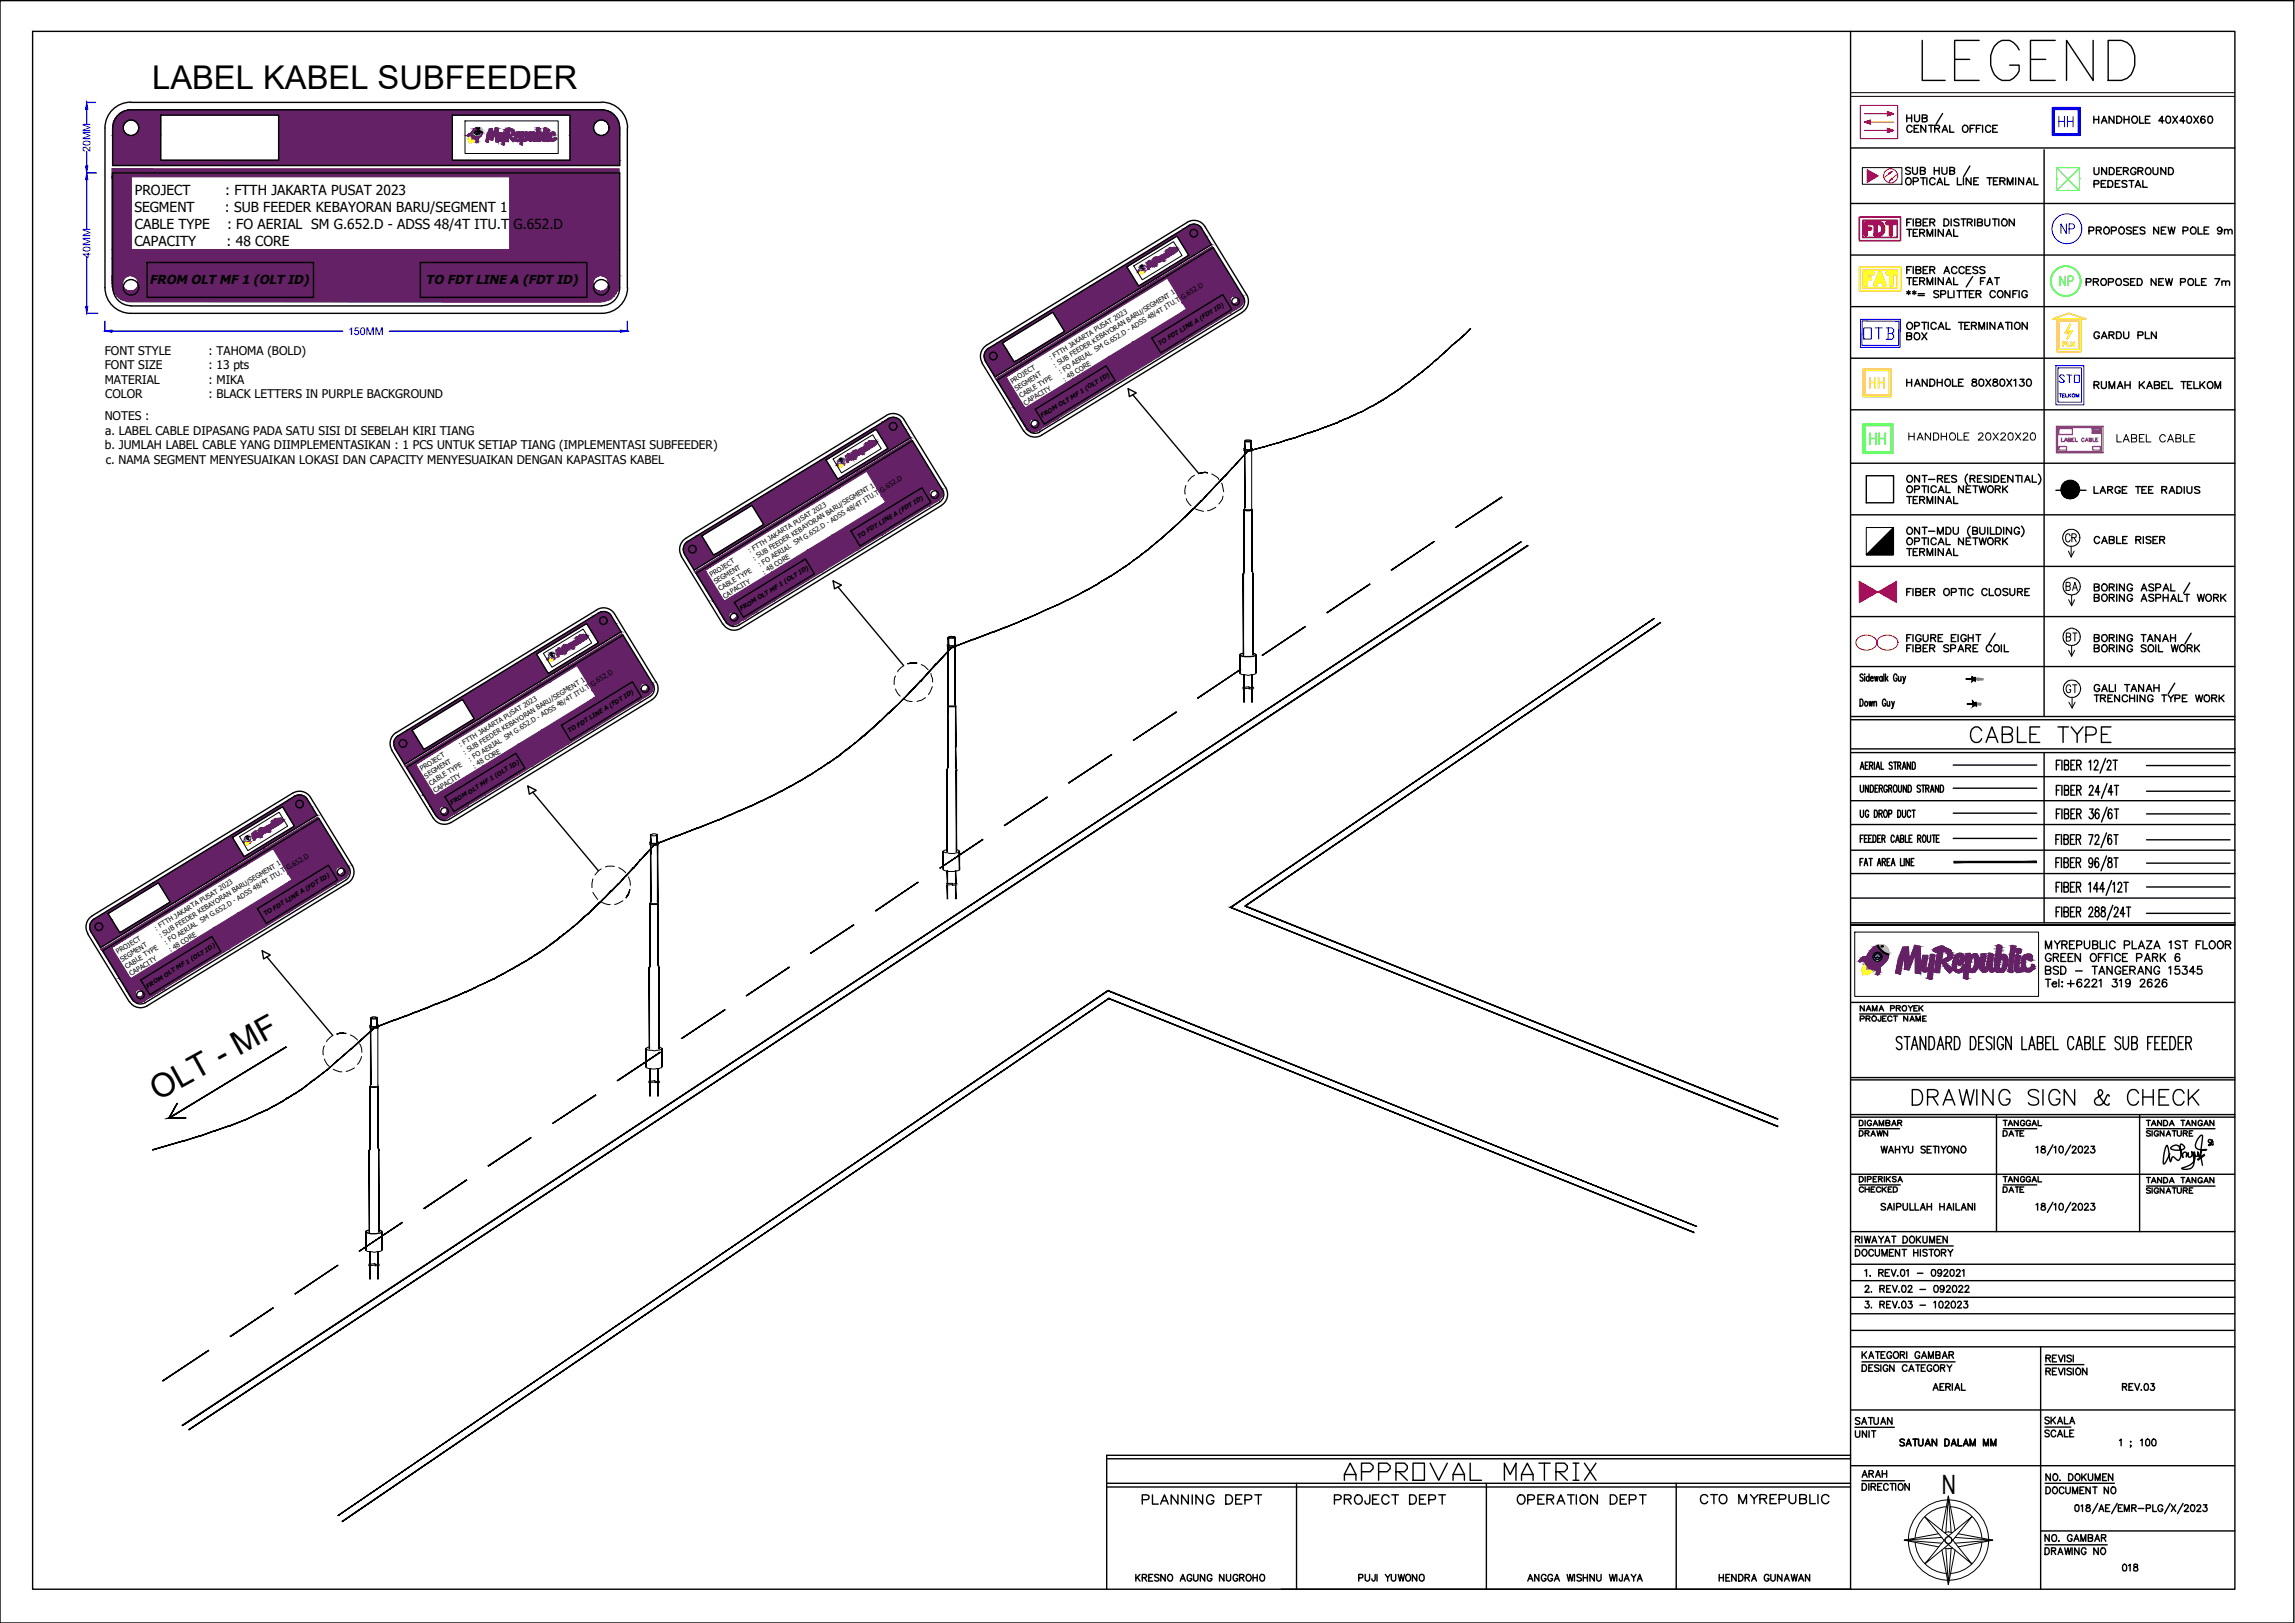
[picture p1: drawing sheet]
<svg xmlns="http://www.w3.org/2000/svg" width="420mm" height="297mm" viewBox="0 0 420 297" stroke-linecap="round" stroke-linejoin="round" font-family="sans-serif">
<defs><g id="words">
<text font-size="11.9" x="350.7" y="15.9">LEGEND</text>
<g font-size="6.2">
<text x="359.5" y="137.2">CABLE TYPE</text>
<text x="348.9" y="203.6">DRAWING SIGN &amp; CHECK</text>
<text x="244.8" y="272">APPROVAL MATRIX</text>
</g>
<g font-size="6">
<text x="27.9" y="16.3">LABEL KABEL SUBFEEDER</text>
<text x="28.9" y="201.5" transform="rotate(-29 28.9 201.5)">OLT - MF</text>
</g>
<text font-size="5.3" fill="#f00" x="340.4" y="44.1">FDT</text>
<text font-size="5.3" fill="#ffbf00" x="340.4" y="53.3">FAT</text>
<text font-size="5.3" fill="#ff7f00" x="341.1" y="72.3">HH</text>
<text font-size="5.3" fill="#0f0" x="341.1" y="82.5">HH</text>
<g font-size="4.9" fill="#00f">
<text x="375.7" y="24.3">HH</text>
<text x="376.1" y="44.1">NP</text>
<text x="340.1" y="63.1">OTB</text>
</g>
<text font-size="4.9" fill="#0f0" x="376.1" y="53.6">NP</text>
<g font-size="4.9">
<text x="376.8" y="100.5">CR</text>
<text x="355.5" y="273.5">N</text>
<text x="207.8" y="276.6">PLANNING DEPT</text>
<text x="243.1" y="276.6">PROJECT DEPT</text>
<text x="276.6" y="276.6">OPERATION DEPT</text>
<text x="310.1" y="276.6">CTO MYREPUBLIC</text>
</g>
<g font-size="4.4">
<text x="347.8" y="63.5">BOX</text>
<text x="377.1" y="109.4">BA</text>
<text x="377.1" y="118.5">BT</text>
<text x="377.1" y="128.1">GT</text>
<text x="339.7" y="271.6">ARAH</text>
</g>
<text font-size="4.4" fill="#00f" x="375.7" y="71.3">STO</text>
<g font-size="4">
<text x="382.1" y="63.1">GARDU PLN</text>
<text x="339" y="209.2">DRAWN</text>
<text x="365.5" y="209.2">DATE</text>
<text x="365.5" y="219.4">DATE</text>
<text x="338.3" y="261.8">SATUAN</text>
<text x="373.2" y="261.8">SKALA</text>
<text x="338.3" y="264.2">UNIT</text>
<text x="387.3" y="288.6">018</text>
</g>
<text font-size="3.5" fill="#ff7f00" x="376.4" y="64.6">PLN</text>
<text font-size="3.1" fill="#808080" x="360.9" y="130.2">6M</text>
<g font-size="2.5">
<text x="24.7" y="35.6">PROJECT</text>
<text x="41.2" y="35.6">: FTTH JAKARTA PUSAT 2023</text>
<text x="24.6" y="38.8">SEGMENT</text>
<text x="24.7" y="41.9">CABLE TYPE</text>
<text x="41.2" y="38.8">: SUB FEEDER KEBAYORAN BARU/SEGMENT 1</text>
<text x="41.6" y="41.9">: FO AERIAL SM G.652.D - ADSS 48/4T ITU.T G.652.D</text>
<text x="24.6" y="45">CAPACITY</text>
<text x="41.5" y="45">: 48 CORE</text>
</g>
<g font-size="2.3">
<text x="27.4" y="52">FROM OLT MF 1 (OLT ID)</text>
<text x="78" y="52">TO FDT LINE A (FDT ID)</text>
</g>
<g font-size="2.2">
<text x="19.2" y="64.9">FONT STYLE</text>
<text x="38.2" y="64.9">: TAHOMA (BOLD)</text>
<text x="19.2" y="67.5">FONT SIZE</text>
<text x="19.2" y="70.2">MATERIAL</text>
<text x="38.2" y="67.5">: 13 pts</text>
<text x="38.2" y="70.2">: MIKA</text>
<text x="19.2" y="76.8">NOTES :</text>
<text x="19.3" y="72.9">COLOR</text>
<text x="38.2" y="72.9">: BLACK LETTERS IN PURPLE BACKGROUND</text>
<text x="19.2" y="82.2">b. JUMLAH LABEL CABLE YANG DIIMPLEMENTASIKAN : 1 PCS UNTUK SETIAP TIANG (IMPLEMENTASI SUBFEEDER)</text>
<text x="19.3" y="79.5">a. LABEL CABLE DIPASANG PADA SATU SISI DI SEBELAH KIRI TIANG</text>
<text x="19.3" y="84.9">c. NAMA SEGMENT MENYESUAIKAN LOKASI DAN CAPACITY MENYESUAIKAN DENGAN KAPASITAS KABEL</text>
</g>
<g font-size="2" fill="#00f">
<text x="16.6" y="27.9" transform="rotate(-90 16.6 27.9)">20MM</text>
<text x="16.6" y="47.1" transform="rotate(-90 16.6 47.1)">40MM</text>
<text x="63.7" y="61.3">150MM</text>
</g>
<g font-size="1.3">
<text x="205.3" y="58" transform="rotate(-33 205.3 58)">2</text>
<text x="205.9" y="57.6" transform="rotate(-30 205.9 57.6)">3</text>
<text x="211.5" y="57.9" transform="rotate(-35 211.5 57.9)">/</text>
<text x="211.9" y="57.6" transform="rotate(-30 211.9 57.6)">4</text>
<text x="212.5" y="57.3" transform="rotate(-31 212.5 57.3)">T ITU.T G 652.D</text>
<text x="217.2" y="54.4" transform="rotate(-36 217.2 54.4)">.</text>
<text x="192.4" y="65.9" transform="rotate(-34 192.4 65.9)">:</text>
<text x="193.1" y="65.4" transform="rotate(-31 193.1 65.4)">FTTH JAKARTA PUSAT 20</text>
<text x="185.3" y="70.2" transform="rotate(-31 185.3 70.2)">PROJECT</text>
<text x="186.1" y="71.6" transform="rotate(-31 186.1 71.6)">SEGMENT</text>
<text x="193.2" y="67.3" transform="rotate(-31 193.2 67.3)">: SUB FEEDER KEBAYORAN BARU/SEGMENT 1</text>
<text x="194.1" y="68.5" transform="rotate(-31 194.1 68.5)">: FO AERIAL SM G.652.D - ADSS 48</text>
<text x="195" y="69.8" transform="rotate(-31 195 69.8)">:</text>
<text x="195.6" y="69.4" transform="rotate(-32 195.6 69.4)">48</text>
<text x="197.1" y="68.4" transform="rotate(-31 197.1 68.4)">CORE</text>
<text x="186.9" y="72.9" transform="rotate(-31 186.9 72.9)">CABLE TYPE</text>
<text x="187.7" y="74.2" transform="rotate(-31 187.7 74.2)">CAPACITY</text>
<text x="162.2" y="89.7" transform="rotate(-32 162.2 89.7)">.652.D</text>
<text x="149.1" y="94.1" transform="rotate(-32 149.1 94.1)">20</text>
<text x="150.2" y="93.3" transform="rotate(-33 150.2 93.3)">2</text>
<text x="150.8" y="92.9" transform="rotate(-30 150.8 92.9)">3</text>
<text x="155.3" y="93.9" transform="rotate(-31 155.3 93.9)">48</text>
<text x="156.5" y="93.2" transform="rotate(-35 156.5 93.2)">/</text>
<text x="156.8" y="92.9" transform="rotate(-30 156.8 92.9)">4</text>
<text x="157.4" y="92.6" transform="rotate(-31 157.4 92.6)">T ITU.T G</text>
<text x="137.3" y="101.2" transform="rotate(-34 137.3 101.2)">:</text>
<text x="138" y="100.8" transform="rotate(-31 138 100.8)">FTTH JAKARTA PUSAT</text>
<text x="147.4" y="98.7" transform="rotate(-32 147.4 98.7)">G.652.D - ADSS</text>
<text x="130.3" y="105.6" transform="rotate(-31 130.3 105.6)">PROJECT</text>
<text x="131" y="106.9" transform="rotate(-31 131 106.9)">SEGMENT</text>
<text x="138.1" y="102.6" transform="rotate(-31 138.1 102.6)">: SUB FEEDER KEBAYORAN BARU/SEGMENT 1</text>
<text x="139.1" y="103.8" transform="rotate(-31 139.1 103.8)">: FO AERIAL SM</text>
<text x="139.9" y="105.2" transform="rotate(-31 139.9 105.2)">: 48</text>
<text x="142.1" y="103.8" transform="rotate(-32 142.1 103.8)">CORE</text>
<text x="131.9" y="108.2" transform="rotate(-31 131.9 108.2)">CABLE TYPE</text>
<text x="132.7" y="109.6" transform="rotate(-31 132.7 109.6)">CAPACITY</text>
<text x="109.1" y="125.3" transform="rotate(-36 109.1 125.3)">.</text>
<text x="97.2" y="128.8" transform="rotate(-33 97.2 128.8)">2</text>
<text x="97.8" y="128.5" transform="rotate(-30 97.8 128.5)">3</text>
<text x="103.8" y="128.5" transform="rotate(-30 103.8 128.5)">4</text>
<text x="84.3" y="136.8" transform="rotate(-34 84.3 136.8)">:</text>
<text x="85" y="136.3" transform="rotate(-31 85 136.3)">FTTH JAKARTA PUSAT 20</text>
<text x="85.8" y="137.7" transform="rotate(-31 85.8 137.7)">SUB FEEDER KEBAYORAN BARU/SEGMENT 1</text>
<text x="77.2" y="141.1" transform="rotate(-31 77.2 141.1)">PROJECT</text>
<text x="78" y="142.5" transform="rotate(-32 78 142.5)">SEGMENT</text>
<text x="78.9" y="143.8" transform="rotate(-31 78.9 143.8)">CABLE TYPE</text>
<text x="85.1" y="138.1" transform="rotate(-32 85.1 138.1)">:</text>
<text x="86.1" y="139.4" transform="rotate(-31 86.1 139.4)">: FO AERIAL SM G.652.D - ADSS 48/ T ITU.T G 652.D</text>
<text x="86.9" y="140.7" transform="rotate(-32 86.9 140.7)">: 48</text>
<text x="89.1" y="139.4" transform="rotate(-31 89.1 139.4)">CORE</text>
<text x="79.7" y="145.1" transform="rotate(-32 79.7 145.1)">CAPACITY</text>
<text x="53.5" y="158.8" transform="rotate(-36 53.5 158.8)">.</text>
<text x="38.7" y="167.8" transform="rotate(-31 38.7 167.8)">G.652.D - ADSS 48/ T ITU.T G 652.D</text>
<text x="40.4" y="163.1" transform="rotate(-32 40.4 163.1)">20</text>
<text x="41.6" y="162.4" transform="rotate(-30 41.6 162.4)">2</text>
<text x="42.2" y="162" transform="rotate(-33 42.2 162)">3</text>
<text x="48.2" y="162" transform="rotate(-33 48.2 162)">4</text>
<text x="28.6" y="170.3" transform="rotate(-29 28.6 170.3)">:</text>
<text x="29.3" y="169.9" transform="rotate(-31 29.3 169.9)">FTTH JAKARTA PUSAT</text>
<text x="29.4" y="171.7" transform="rotate(-31 29.4 171.7)">: SUB FEEDER KEBAYORAN BARU/SEGMENT 1</text>
<text x="30.4" y="172.9" transform="rotate(-32 30.4 172.9)">: FO AERIAL SM</text>
<text x="33.4" y="172.9" transform="rotate(-32 33.4 172.9)">CORE</text>
<text x="21.6" y="174.7" transform="rotate(-31 21.6 174.7)">PROJECT</text>
<text x="22.4" y="176" transform="rotate(-31 22.4 176)">SEGMENT</text>
<text x="23.2" y="177.3" transform="rotate(-32 23.2 177.3)">CABLE TYPE</text>
<text x="24" y="178.7" transform="rotate(-31 24 178.7)">CAPACITY</text>
<text x="31.2" y="174.3" transform="rotate(-31 31.2 174.3)">: 48</text>
</g>
<g font-size="1.2">
<text x="212.3" y="63.3" transform="rotate(-31 212.3 63.3)">TO FDT LINE A (FDT ID)</text>
<text x="190.8" y="76.5" transform="rotate(-31 190.8 76.5)">FROM OLT MF 1 (OLT ID)</text>
<text x="157.2" y="98.6" transform="rotate(-31 157.2 98.6)">TO FDT LINE A (FDT ID)</text>
<text x="135.7" y="111.8" transform="rotate(-32 135.7 111.8)">FROM OLT MF 1 (OLT ID)</text>
<text x="104.2" y="134.2" transform="rotate(-32 104.2 134.2)">TO FDT LINE A (FDT ID)</text>
<text x="82.7" y="147.4" transform="rotate(-31 82.7 147.4)">FROM OLT MF 1 (OLT ID)</text>
<text x="48.6" y="167.7" transform="rotate(-31 48.6 167.7)">TO FDT LINE A (FDT ID)</text>
<text x="27" y="180.9" transform="rotate(-31 27 180.9)">FROM OLT MF 1 (OLT ID)</text>
</g>
</g></defs>
<!-- layer: 0 -->
<g fill="none" stroke="#000" stroke-width=".25">
<path d="M0 .1h419.9v296.9h-419.9zM6 5.7h403.2v285.2h-403.2zM338.8 5.7v285.2M20.7 23.4a3.3 3.3 0 0 1 3.3-3.3h86.1a3.3 3.3 0 0 1 3.4 3.3v6.9h-92.9v-6.9M29.4 21.1h21.6v8.2h-21.6zM82.8 21.1h21.6v8.2h-21.6zM87.1 24.5l.4 .1h-.4zM87.2 23.4l.3 .5 .8 .4M87.3 23.4l.5 .6 .5 .2M87.6 23.4l.2 .1zM114.9 23.4v29.2M114.9 23.4a4.7 4.7 0 0 0-4.7-4.7h-86.3a4.7 4.7 0 0 0-4.7 4.7v29.2a4.7 4.7 0 0 0 4.7 4.7h86.3a4.7 4.7 0 0 0 4.7-4.7"/>
<path d="M338.8 27.1h70.4M338.8 37.2h70.4M349 32.7a.61 .61 0 0 1 1 .4 .61 .61 0 0 1-.8 .7l-.3-.5zM349.1 21v1.3M349.1 21.6h.9M349.8 30.8a.53 .53 0 0 0-.9 .1l.2 .3 .5 .2 .2 .3a.62 .62 0 0 1-.9 0M350 21v1.3M350.1 23.2a.56 .56 0 0 0-.9-.1 .56 .56 0 0 0 0 .8l.3 .3h.3l.3-.3M350.1 30.6v.9l.4 .4 .5-.2v-1.1M350.3 33.2h.6l.2-.1 .1-.3-.3-.3h-.6v1.3M350.4 23.5h.5M350.5 21l.1 1.1 .3 .2 .4-.2 .1-.2v-.9"/>
<path d="M351.3 22.9h-.9v1.3h.9M351.6 31.2h.7l.2-.3-.4-.3h-.5v1.3l.8-.1 .1-.3-.4-.3M351.6 32.5h.9M351.9 21.6h.8l.1-.4-.9-.2v1.3l.9-.1v-.5l-.3-.1M352.1 32.5v1.3M352.6 22.9v1.3l-.9-1.3v1.3M352.8 32.5v1.3M353.1 22.9h.8M353.5 22.9v1.3M354.1 30.6v1.3M354.1 31.2h.9M354.2 23.5l.8-.1v-.3l-.8-.2v1.3"/>
<path d="M354.2 32.8a.56 .56 0 0 0-.8-.1 .56 .56 0 0 0 0 .8l.3 .3h.4l.1-.3M354.6 33.8l.5-1.3 .5 1.3M354.7 23.5l.4 .7M354.8 33.4h.7M355 30.6v1.3M355.5 30.6v.9l.4 .4 .5-.2v-1.1M355.6 24.2l.5-1.3 .5 1.3M355.6 20.8l-1.1 1.9M355.8 23.8h.6M356 32.5v1.3h.8M357 22.9v1.3h.7M357 31.2h.7l.1-.3-.3-.3h-.5v1.3l.8-.1v-.3l-.3-.3"/>
<path d="M358.4 32.5v1.3h.7M359.4 23.1a.6 .6 0 0 1 .9 .1 .6 .6 0 0 1-.1 .8 .6 .6 0 0 1-.9-.1 .6 .6 0 0 1 .1-.8zM359.5 32.5v1.3M360.6 30.4l-1.1 1.9M360.7 23.5h.5M360.8 32.5v1.3l-.8-1.3v1.3M361.4 33.1h.5M361.5 22.9h-.8v1.3M361.8 23.5h.5M362.2 32.5h-.8v1.3h.8M362.7 22.9h-.9v1.3M363 22.9v1.3"/>
<path d="M363.8 32.5h.9M364.2 32.5v1.3M364.4 23.2a.53 .53 0 0 0-.7-.2 .53 .53 0 0 0-.2 .7 .48 .48 0 0 0 .4 .5 .48 .48 0 0 0 .5-.3M364.8 23.5h.5M365 33.1h.5M365.7 22.9h-.9v1.3h.9M365.8 32.5h-.8v1.3h.8M366.1 33.1h.8l.2-.3-.4-.3h-.6v1.3M366.6 33.1l.5 .7M367.5 33.8v-1.3l.5 1.3 .5-1.3v1.3M369 32.5v1.3M370.5 32.5v1.3l-.9-1.3v1.3"/>
<path d="M371 33.8l.5-1.3 .5 1.3M371.1 33.4h.7M372.4 32.5v1.3h.7M374.2 27.4v103.7M383.3 21.3v1.2M383.3 21.9h.9M383.4 30.7v.9a.46 .46 0 0 0 .4 .4 .46 .46 0 0 0 .5-.4v-.9M383.4 33.7l.7-.1 .2-.3-.2-.2-.7-.1v1.3M384.2 21.3v1.2M384.7 33.6h.5M384.7 22.5l.5-1.2 .5 1.2M384.9 22.1h.6"/>
<path d="M385.5 33h-.8v1.3h.8M385.7 30.7v1.2l-.9-1.2v1.2M385.9 33h.5a.65 .65 0 0 1 .4 .7 .65 .65 0 0 1-.4 .6h-.5zM386.2 30.7h.4a.68 .68 0 0 1 .5 .6 .68 .68 0 0 1-.5 .6h-.4zM387 21.3v1.2l-.9-1.2v1.2M387.3 33.6h.5M387.5 21.3h.5a.66 .66 0 0 1 .5 .6 .66 .66 0 0 1-.5 .6h-.5zM387.5 31.3h.5M388.1 33h-.8v1.3h.8M388.4 30.7h-.9v1.2h.9M388.7 31.3l.8-.1 .1-.3-.3-.2h-.6v1.2M388.9 21.9h.9"/>
<path d="M388.9 21.3v1.2M389.2 31.3l.4 .6M389.4 33.2l-.4-.2-.5 .2v.3l.6 .2 .3 .2v.2l-.4 .2-.5-.2M389.8 33h.9M389.8 21.3v1.2M390.2 33v1.3M390.4 21.4a.59 .59 0 0 1 1 .4 .59 .59 0 0 1-.9 .7l-.2-.5zM390.9 34.3l.5-1.3 .5 1.3M391 31a.57 .57 0 0 0-.9-.1 .57 .57 0 0 0 .1 .9l.3 .1h.4l.1-.4h-.3M391.1 33.9h.7M391.4 31.3l.9-.1v-.4l-.9-.1v1.2M391.7 21.3v1.2h.8"/>
<path d="M391.9 31.3l.4 .6M392.3 33v1.3h.8M392.8 21.9h.5M392.9 30.9a.6 .6 0 0 1 .9 .1 .6 .6 0 0 1-.3 .9 .61 .61 0 0 1-.7-.2 .61 .61 0 0 1 .1-.8zM393.6 21.3h-.8v1.2h.8M394.2 30.7v.9l.3 .3a.38 .38 0 0 0 .6-.3v-.9M396.2 22.1h-1l.7-.8v1.2M396.5 30.7v1.2l-.9-1.2v1.2M396.7 21.3h.3a.68 .68 0 0 1 .4 .7 .68 .68 0 0 1-.5 .5 .79 .79 0 0 1-.2-1.2zM397 30.7a.71 .71 0 0 1 .8 .3 .71 .71 0 0 1 0 .8l-.2 .1h-.6zM397.8 21.3l.9 1.2M398.7 21.3l-.9 1.2"/>
<path d="M400 22.1h-.9l.6-.8v1.2M400.5 21.3a.64 .64 0 0 1 .8 .5 .64 .64 0 0 1-.4 .7h-.2a.83 .83 0 0 1-.2-1.2zM401.6 21.3l.9 1.2M402.5 21.3l-.9 1.2M403.6 21.4v-.1a.64 .64 0 0 0-.8 .5 .64 .64 0 0 0 .5 .7 .41 .41 0 0 0 .4-.3 .41 .41 0 0 0-.4-.5 .41 .41 0 0 0-.4 .4M404.4 21.3a.64 .64 0 0 1 .8 .5 .64 .64 0 0 1-.5 .7h-.1a.83 .83 0 0 1-.2-1.2zM20.6 52.6v-20.9h92.9v20.9a3.3 3.3 0 0 1-3.4 3.4M20.7 52.6a3.3 3.3 0 0 0 3.3 3.4M24 56h86.1M26.9 48h30.5v6.4h-30.5zM77 48h30.4v6.4h-30.4zM206.3 48.8l9.2-5.6 2.1 3.5-9.2 5.7z"/>
<path d="M208.8 48.7l.7 .1M208.8 48.6l.2 .2 .5-.1M209 48.6l.1-.1zM209.1 49.1l.1 .1h-.1zM217.7 41.3l-36.8 22.5M217.7 41.3a1.67 1.67 0 0 1 2.3 .5M220 41.9l1.8 2.9-39.6 24.2-1.8-2.9M227.1 56.6l-36.8 22.5M227.4 57.2l-36.7 22.5a2.35 2.35 0 0 1-3.2-.8M227.4 57.1a2.35 2.35 0 0 0 .8-3.2l-7.6-12.4a2.34 2.34 0 0 0-3.2-.8l-36.8 22.5a2.38 2.38 0 0 0-.8 3.2M227.6 54.3l-5.5-9-39.6 24.3 5.5 8.9M227.6 54.3a1.67 1.67 0 0 1-.5 2.3"/>
<path d="M338.8 56.1h70.4M338.8 46.7h70.4M349.1 50.8h.9M349.1 53.4l.6 .3M349.1 42h.9M349.7 53.4l-.6 .3M349.9 48.8h-.8v1.3M349.9 40.1h-.8v1.2M350.1 53.4l.7 .3M350.3 40.1v1.2M350.3 48.8v1.3M350.3 51.5h.5"/>
<path d="M350.3 42.6h.5M350.4 53.2v.7M350.8 49.4l.7-.1 .2-.2-.4-.3h-.5v1.3l.8-.2 .1-.3-.4-.2M350.8 40.7l.8-.1 .1-.3-.4-.2h-.5v1.2h.7l.2-.4-.4-.2M350.8 53.4l-.7 .3M351.1 50.8h-.8v1.3h.8M351.1 42h-.8v1.3h.8M351.2 53.7h1.1M351.2 54.1h1.1M351.5 51.5l.8-.2v-.3l-.8-.2v1.3M351.5 42.6l.8-.1v-.4l-.8-.1v1.3M351.9 51.5l.4 .6"/>
<path d="M351.9 42.6l.4 .7M352.1 49.4h.5M352.1 40.7h.5M352.8 52.1v-1.3l.5 1.3 .5-1.3v1.3M352.8 43.3v-1.3l.5 1.3 .5-1.3v1.3M352.9 48.8h-.8v1.3h.8M352.9 40.1h-.8v1.2h.8M353.3 49.4l.8-.1 .1-.4-.9-.1v1.3M353.3 40.7l.9-.1v-.4l-.9-.1v1.2M353.8 49.4l.4 .7M353.8 40.7l.4 .6M354.3 42v1.3"/>
<path d="M354.3 50.8v1.3M354.9 53.4l-.3-.2-.6 .2 .1 .2 .7 .4 .1 .3-.1 .1a.6 .6 0 0 1-.8-.1M355 59.8h.7M355.3 53.9l.9-.2v-.4l-.9-.1v1.3M355.8 50.8v1.3l-1-1.3v1.3M355.8 42v1.3l-1-1.3v1.3M355.9 50.1l.5-1.3 .5 1.3M355.9 40.1a.71 .71 0 0 1 .8 .3 .71 .71 0 0 1 0 .8l-.2 .1h-.6zM356.1 49.6h.6M356.3 59v1.3h.7M356.3 52.1l.5-1.3 .5 1.3M356.3 43.3l.5-1.3 .5 1.3"/>
<path d="M356.4 51.7h.7M356.4 42.8h.7M356.7 53.2v1.3h.7M357.2 40.1v1.2M357.7 50.8v1.3h.7M357.7 42v1.3h.7M357.7 53.2v1.3M358.3 49.1a.51 .51 0 0 0-.6-.3 .51 .51 0 0 0-.4 .5 .59 .59 0 0 0 .6 .8l.4-.3M358.3 53.2h.9M358.6 59h.9M358.6 40.3a.52 .52 0 0 0-.5-.2 .52 .52 0 0 0-.4 .3l.8 .4 .1 .2v.2l-.3 .1-.6-.1M358.7 53.2v1.3"/>
<path d="M359 59v1.3M359 40.1h.9M359.4 53.2h.9M359.5 40.1v1.2M359.6 49.1a.48 .48 0 0 0-.6-.3 .48 .48 0 0 0-.4 .5 .59 .59 0 0 0 .7 .8l.3-.3M359.7 59.6h.5M359.8 53.2v1.3M360 49.4h.5M360.2 40.7l.8-.1v-.4l-.8-.1v1.2M360.6 59h-.9v1.3h.9M360.6 53.8h.5M360.6 40.7l.5 .6"/>
<path d="M360.8 48.8h-.8v1.3h.8M360.9 59.6l.8-.1 .1-.4-.9-.1v1.3M361.1 50.6l-1.1 1.9M361.4 53.2h-.8v1.3h.8M361.4 59.6l.4 .7M361.5 40.1v1.2M361.8 53.8l.7-.1 .2-.2-.2-.3h-.7v1.3M362 40.7l.8-.1 .1-.3-.3-.2h-.6v1.2h.8l.1-.4-.3-.2M362.1 49a.53 .53 0 0 0-.9 .1l.2 .2 .5 .2 .2 .4a.62 .62 0 0 1-.9 0M362.2 53.8l.5 .7M362.6 51.5h.5M363.4 49l-.3-.2a.44 .44 0 0 0-.6 .3l.9 .6v.2l-.3 .2-.6-.2"/>
<path d="M363.4 40.1v.9a.46 .46 0 0 0 .4 .3 .46 .46 0 0 0 .5-.3v-.9M363.4 50.8h-.8v1.3M363.8 52.1l.5-1.3 .5 1.3M363.8 59v1.3M363.9 51.7h.7M364.8 40.1h.9M365.2 50.8h.9M365.2 59v1.3l-.9-1.3v1.3M365.2 40.1v1.2M365.3 53.5a.54 .54 0 0 0-.7-.3 .54 .54 0 0 0-.3 .8 .51 .51 0 0 0 .4 .5 .51 .51 0 0 0 .6-.3M365.6 50.8v1.3M365.8 53.4a.58 .58 0 0 1 .9 .4 .58 .58 0 0 1-.9 .5l-.1-.3z"/>
<path d="M365.9 59.8h.7M365.9 40.1v1.2M366.6 40.3a.6 .6 0 0 1 .9 .1 .6 .6 0 0 1-.3 .9 .61 .61 0 0 1-.7-.2 .61 .61 0 0 1 .1-.8zM367.2 59h.8M367.6 59v1.3M368 53.2v1.3l-.9-1.3v1.3M368.3 59v1.3M368.5 53.8h.5M368.8 40.1v1.2l-1-1.2v1.2M368.9 59.2l.3-.2a.61 .61 0 0 1 .7 .7 .61 .61 0 0 1-.8 .5l-.3-.4zM369.3 53.2h-.8v1.3M369.7 53.2v1.3"/>
<path d="M371.1 59v1.3l-.9-1.3v1.3M371.1 53.5a.54 .54 0 0 0-.7-.3 .54 .54 0 0 0-.2 .8 .49 .49 0 0 0 .4 .5 .49 .49 0 0 0 .5-.5h-.3M381.9 51.6h.8l.1-.4-.1-.2h-.8v1.2M382.4 42.2l.9-.1v-.4l-.9-.1v1.2M383.2 51.6l.8-.1 .2-.3-.2-.2h-.8v1.2M383.7 51.6l.5 .6M383.8 42.1h.8v-.4l-.8-.1v1.2M384.3 42.1l.4 .7M384.7 51.2a.56 .56 0 0 1 .8 0 .56 .56 0 0 1 0 .8 .56 .56 0 0 1-.8 .1l-.1-.3zM385.2 41.9a.6 .6 0 0 1 1 0 .6 .6 0 0 1-.4 .9h-.4l-.2-.3zM386 51.6h.8l.1-.4-.1-.2h-.8v1.2M386.5 42.2l.9-.1v-.4l-.9-.1v1.2"/>
<path d="M387.5 51.2a.56 .56 0 0 1 .7 0 .56 .56 0 0 1 0 .8 .56 .56 0 0 1-.7 .1l-.2-.3zM388 41.8a.6 .6 0 0 1 .9 .1 .6 .6 0 0 1-.2 .9 .61 .61 0 0 1-.8-.3 .61 .61 0 0 1 .1-.7zM389.7 51.2l-.4-.2-.5 .2v.2l.8 .4 .1 .3-.1 .1h-.5l-.3-.1M390.1 51.6h.5M390.2 41.8a.5 .5 0 0 0-.9 .1l.1 .2 .7 .2 .1 .2v.2l-.3 .1-.6-.1M390.6 42.1h.5M390.9 51h-.8v1.2h.8M391.3 51h.4a.63 .63 0 0 1 .5 .6 .63 .63 0 0 1-.5 .6h-.4zM391.4 41.6h-.8v1.2h.8M392.7 41.8a.5 .5 0 0 0-.9 .1l.1 .2 .7 .2 .1 .2v.2l-.3 .1-.6-.1M394.7 51v1.2l-.9-1.2v1.2M395.2 41.6v1.2l-.9-1.2v1.2"/>
<path d="M395.2 51.6h.5M395.7 42.1h.5M396.1 51h-.9v1.2h.9M396.5 51l.3 1.2 .3-1.2 .3 1.2 .3-1.2M396.5 41.6h-.8v1.2h.8M396.9 41.6l.4 1.2 .3-1.2 .3 1.2 .3-1.2M399.2 51.6h.8l.1-.2-.1-.3-.8-.1v1.2M399.7 42.2l.8-.1v-.4l-.8-.1v1.2M402 51v1.2h.7M402.4 41.6v1.2h.8M403.1 51.6h.5M403.5 42.1h.5"/>
<path d="M403.9 51h-.8v1.2h.8M404.4 41.6h-.9v1.2h.9M405.5 51h.9l-.7 1.2M406.8 42a.4 .4 0 0 1-.5 .4 .4 .4 0 0 1-.3-.5 .4 .4 0 0 1 .6-.3 .64 .64 0 0 1 .2 .8 .64 .64 0 0 1-.7 .4l-.1-.1M406.8 51.6l.3-.2 .3 .1 .1 .7M406.8 51.4v.8M407.2 42.2l.3-.2 .4 .1v.7M407.2 42v.8M407.5 51.6l.3-.2 .3 .1 .1 .7M407.9 42.2l.4-.2 .3 .1v.7M162.3 76.1l-36.8 22.4M162.3 76a2.35 2.35 0 0 1 3.2 .8"/>
<path d="M162.6 76.6a1.67 1.67 0 0 1 2.3 .6M162.6 76.7l-36.7 22.4M164.9 77.2l1.8 2.9-39.6 24.2-1.8-2.9M165.5 76.8l7.6 12.4a2.35 2.35 0 0 1-.7 3.3M179.8 66.4l7.6 12.5M181 63.7a1.67 1.67 0 0 0-.6 2.3M183.5 62.8l9.2-5.7 2.2 3.5-9.2 5.7zM188 78.5a1.67 1.67 0 0 0 2.3 .6M189.5 74.9l13-7.9 1.7 2.7-13 7.9zM206.5 71.1l1.5 .8-1.2 .7zM207.4 72.2l12.1 14.4M210.9 61.9l13-8 1.6 2.7-13 8z"/>
<path d="M338.8 75h70.4M338.8 65.6h70.4M349.1 69.4v1.3M349.1 70h.9M350 69.4v1.3M350.5 70.7l.5-1.3 .5 1.3M350.7 70.3h.6M352.8 69.4v1.3l-.9-1.3v1.3M353.3 69.4h.5a.68 .68 0 0 1 .4 .6 .68 .68 0 0 1-.4 .7h-.5zM354.7 70h.9M354.7 69.4v1.3M354.8 60.3l.6-1.3 .5 1.3"/>
<path d="M355.6 69.4v1.3M356.3 69.5a.6 .6 0 0 1 .8 .5 .6 .6 0 0 1-.8 .6l-.2-.4v-.3zM357.5 69.4v1.3h.8M358.6 70h.5M359.4 69.4h-.8v1.3h.8M361.1 69.5v.3l.6 .2a.34 .34 0 0 1 .1 .6l-.5 .1-.3-.3a.37 .37 0 0 1 .4-.4l.4-.2v-.3zM362.3 60.3v-1.3l.5 1.3 .5-1.3v1.3M362.5 69.5l.3-.1a.68 .68 0 0 1 .4 .7 .68 .68 0 0 1-.5 .6 .83 .83 0 0 1-.2-1.2zM363.6 69.4l.8 1.3M364.4 69.4l-.8 1.3M365 69.5v.3l.3 .2a.38 .38 0 0 1 .4 .2 .38 .38 0 0 1 0 .4l-.3 .1-.5-.1a.48 .48 0 0 1 .1-.6 .48 .48 0 0 1 .5-.1l.2-.2-.1-.2zM365.8 60.3l.5-1.3 .5 1.3"/>
<path d="M366.3 69.5a.64 .64 0 0 1 .8 .4 .64 .64 0 0 1-.5 .8h-.1a.83 .83 0 0 1-.2-1.2zM367.4 69.4l.9 1.3M368.3 69.4l-.9 1.3M368.7 69.6l.3-.2v1.3M369.8 69.4h.7l-.3 .5a.4 .4 0 0 1 .4 .4 .4 .4 0 0 1-.4 .4l-.4-.1-.1-.2M371.2 69.5a.64 .64 0 0 1 .8 .4 .64 .64 0 0 1-.5 .8h-.1a.83 .83 0 0 1-.2-1.2zM383.4 70.5l.8-.2v-.3l-.8-.2v1.3M383.8 70.5l.5 .6M384.7 69.8v1a.46 .46 0 0 0 .5 .3 .46 .46 0 0 0 .4-.3v-1M386.1 71.1v-1.3l.5 1.3 .5-1.3v1.3M387.6 71.1l.6-1.3 .5 1.3M387.9 70.7h.6"/>
<path d="M389 69.8v1.3M389 70.5h1M390 69.8v1.3M391.7 69.8v1.3M392 70.4l.6 .7M392.6 69.8l-.9 .9M393 71.1l.5-1.3 .5 1.3M393.2 70.7h.7M394.4 70.5l.9-.2 .1-.2-.4-.3h-.6v1.3h.8l.2-.4-.4-.2M395.8 70.5h.5M396.6 69.8h-.8v1.3h.8M397 69.8v1.3h.8"/>
<path d="M399.3 69.8h.9M399.8 69.8v1.3M400.5 70.5h.5M401.3 69.8h-.8v1.3h.8M401.7 69.8v1.3h.8M402.8 69.8v1.3M403.1 70.4l.5 .7M403.6 69.8l-.8 .9M405.5 71.1v-1.3l.5 1.3 .5-1.3v1.3M125.5 98.5a2.35 2.35 0 0 0-.7 3.3M125.9 99.1a1.67 1.67 0 0 0-.6 2.3M128.5 98.1l9.2-5.6 2.1 3.5-9.2 5.6z"/>
<path d="M151.2 84.2l9.2-5.6 2.2 3.5-9.2 5.6zM153.7 84l.7 .1M153.8 84l.6 .1M153.9 83.9h.1zM154 84.5h.2l-.2 .1zM155.8 97.2l13-7.9 1.6 2.7-13 7.9zM172 91.9l-36.7 22.5a1.67 1.67 0 0 1-2.3-.5M172.3 92.5l-36.7 22.5a2.35 2.35 0 0 1-3.2-.8M172.6 89.6l-5.6-8.9-39.5 24.2 5.4 9M172.6 89.6a1.67 1.67 0 0 1-.6 2.3M227.8 82.5h1.4M227.8 93.3l.3 .2 1.1-.2"/>
<path d="M227.8 93.2h1.4M227.9 82l-.1 .1 .1 .1M227.9 80.7l.8-.2 .3 .1 .1 .1-.2 .1h-.8zM229.1 80.7v1.5M338.8 94.2h70.4M338.8 84.8h70.4M341.7 87.1h5v4.9h-5zM349.1 90.9h.9M349.2 89.1a.58 .58 0 0 1 .8 0 .58 .58 0 0 1 0 .8 .58 .58 0 0 1-.8 .1l-.1-.3zM349.2 98.6a.58 .58 0 0 1 .8 .1 .58 .58 0 0 1 0 .8 .58 .58 0 0 1-.8 0l-.1-.3zM349.2 96.7a.58 .58 0 0 1 .8 .1 .58 .58 0 0 1 0 .8 .58 .58 0 0 1-.8 0l-.1-.3zM349.2 87.2a.58 .58 0 0 1 .8 0 .58 .58 0 0 1 0 .8 .58 .58 0 0 1-.8 .1l-.1-.3z"/>
<path d="M349.5 90.9v1.2M350.3 91.5h.5M350.5 89.6l.8-.1 .1-.4-.1-.1-.8-.1v1.3M350.5 99.1l.8-.1 .1-.3-.1-.2h-.8v1.2M351.1 90.9h-.8v1.2h.8M351.4 96.5v1.3l-.9-1.3v1.3M351.4 87v1.3l-.9-1.3v1.3M351.5 91.5l.8-.1v-.4l-.8-.1v1.2M351.8 88.9h1M351.8 98.5h1M351.9 91.5l.4 .6M351.9 96.5h.9"/>
<path d="M351.9 87h.9M352.3 88.9v1.3M352.3 98.5v1.2M352.3 87v1.3M352.3 96.5v1.3M352.8 92.1v-1.2l.5 1.2 .5-1.2v1.2M353 88.9v1.3M353 98.5v1.2M353.1 97.2h1.1M353.1 87.7h1.1M354.3 90.9v1.2M354.5 89.2a.48 .48 0 0 0-.6-.3 .48 .48 0 0 0-.4 .5 .54 .54 0 0 0 .2 .7 .54 .54 0 0 0 .7-.1l.1-.1"/>
<path d="M354.5 98.7a.48 .48 0 0 0-.6-.2 .48 .48 0 0 0-.4 .4 .54 .54 0 0 0 .2 .7 .54 .54 0 0 0 .7-.1l.1-.1M354.7 97.8v-1.3l.5 1.3 .6-1.3v1.3M354.7 87.6l.8-.1 .1-.3-.1-.1-.8-.1v1.3M354.8 90.2l.6-1.3 .5 1.3M354.8 99.7l.6-1.2 .5 1.2M355 89.7h.7M355 99.3h.7M355.2 87.6l.4 .7M355.8 90.9v1.2l-1-1.2v1.2M356.1 87.6h.5M356.3 88.9v1.3h.7M356.3 92.1l.5-1.2 .5 1.2"/>
<path d="M356.3 98.5v1.2h.7M356.3 96.5a.71 .71 0 0 1 .7 .3 .71 .71 0 0 1 0 .8l-.1 .1-.6 .1zM356.4 91.7h.7M356.9 87h-.8v1.3h.8M357.6 96.5v.9a.49 .49 0 0 0 .5 .4 .49 .49 0 0 0 .4-.4v-.9M357.7 90.9v1.2h.7M358.2 87.2l-.3-.2-.5 .1-.1 .1v.2l.8 .4 .1 .3-.3 .2-.6-.2M359.5 88.9v1.3l-.9-1.3v1.3M359.5 98.5v1.2l-.9-1.2v1.2M360 99h.5M360 89.5h.5M360.2 86.8a1.27 1.27 0 0 0 0 1.9"/>
<path d="M360.7 96.3a1.2 1.2 0 0 0 0 1.9M360.7 87.6l.8-.1v-.4l-.8-.1v1.3M360.8 88.9h-.8v1.3h.8M360.8 98.5h-.8v1.2h.8M361.1 97.1l.8-.1 .1-.2-.3-.3h-.6v1.3l.8-.1 .1-.3-.3-.3M361.1 87.6l.5 .7M361.2 88.9h.9M361.2 98.5h.9M361.7 88.9v1.3M361.7 98.5v1.2M362 87.6h.5M362.3 88.9l.4 1.3 .3-1.3 .3 1.3 .3-1.3"/>
<path d="M362.3 98.5l.4 1.2 .3-1.2 .3 1.2 .3-1.2M362.5 96.5v.9l.3 .4a.44 .44 0 0 0 .6-.4v-.9M362.8 87h-.8v1.3h.8M363.9 96.5v1.3M364 89.1a.56 .56 0 0 1 .8 .1 .56 .56 0 0 1 0 .7 .56 .56 0 0 1-.8 .1l-.1-.3zM364 98.6a.56 .56 0 0 1 .8 .1 .56 .56 0 0 1 0 .7 .56 .56 0 0 1-.8 .1l-.1-.3zM364.2 87.2l-.4-.2-.4 .1-.1 .1v.2l.7 .3 .2 .4-.4 .2-.5-.2M364.4 96.5v1.3h.8M364.5 87v1.3M365 87h.5a.63 .63 0 0 1 .4 .6 .63 .63 0 0 1-.4 .7h-.5zM365.3 89.5l.8-.1v-.4l-.8-.1v1.3M365.3 99l.8-.1v-.4h-.8v1.2"/>
<path d="M365.5 96.5h.4a.66 .66 0 0 1 .5 .6 .66 .66 0 0 1-.5 .7h-.4zM365.8 89.5l.4 .7M365.8 99l.4 .7M366.4 87.6h.5M366.6 88.9v1.3M366.6 98.5v1.2M366.8 96.5v1.3M366.9 89.4l.6 .8M366.9 99l.6 .7M367.2 87h-.8v1.3h.8M367.5 88.9l-.9 .8M367.5 98.5l-.9 .8"/>
<path d="M368.3 96.5v1.3l-1-1.3v1.3M368.5 87v1.3l-.9-1.3v1.3M369 87h.9M369.4 87v1.3M369.7 96.8a.48 .48 0 0 0-.5-.3 .48 .48 0 0 0-.4 .5 .54 .54 0 0 0 .2 .7 .54 .54 0 0 0 .7-.1v-.3h-.3M370.1 96.3a1.2 1.2 0 0 1 0 1.9M370.2 87v1.3M370.7 88.3l.5-1.3 .5 1.3M370.9 87.8h.6M372.1 87v1.3h.7M373.2 86.8a1.2 1.2 0 0 1 0 1.9M376.4 89.7h5.5"/>
<path d="M383.4 89.1v1.2h.7M384.4 98.5a.54 .54 0 0 0-.7-.3 .54 .54 0 0 0-.3 .8 .51 .51 0 0 0 .4 .5 .51 .51 0 0 0 .6-.3M384.5 90.3l.5-1.2 .5 1.2M384.6 89.9h.7M384.8 99.5l.5-1.3 .5 1.3M384.9 99h.7M385.9 89.6h.7l.2-.3-.2-.2h-.7v1.2M386.2 98.8l.7-.1 .1-.4-.8-.1v1.3l.8-.2v-.4l-.2-.1M386.3 89.6l.5 .7M387.5 98.2v1.3h.8M388.2 89.4a.48 .48 0 0 0-.6-.3 .48 .48 0 0 0-.4 .4 .54 .54 0 0 0 .2 .7 .54 .54 0 0 0 .7-.1l.1-.3h-.3M388.5 89.6h.5"/>
<path d="M388.6 98.8h.5M389.4 89.1h-.9v1.2h.9M389.4 98.2h-.8v1.3h.8M391 89.1h.9M391 98.8l.8-.1 .1-.4-.9-.1v1.3M391.4 89.1v1.2M391.5 98.8l.4 .7M392.1 89.6h.5M392.4 98.2v1.3M393 89.1h-.9v1.2h.9M393.4 89.6h.5M393.8 98.4l-.3-.2-.6 .2 .1 .3 .7 .3 .1 .3a.54 .54 0 0 1-.9 0"/>
<path d="M394.2 89.1h-.8v1.2h.8M394.2 98.8h.5M395 98.2h-.8v1.3h.8M395.4 98.8l.8-.1v-.4l-.8-.1v1.3M395.8 89.6l.8-.1v-.4h-.8v1.2M395.9 98.8l.4 .7M396.2 89.6l.5 .7M397.1 90.3l.5-1.2 .5 1.2M397.3 89.9h.7M398.5 89.1h.5a.65 .65 0 0 1 .4 .6 .65 .65 0 0 1-.4 .6h-.5zM399.9 89.1v1.2M400.4 89.1v.8l.4 .4a.38 .38 0 0 0 .5-.4v-.8"/>
<path d="M402.7 89.2l-.3-.1-.6 .1 .1 .3 .7 .3 .1 .3-.1 .1-.5 .1-.3-.2M98.2 119.7l9.2-5.6 2.2 3.5-9.2 5.7zM100.7 119.5l.1 .2h.6l-.6-.2M100.9 119.5l.1-.1zM109.3 111.6l-36.8 22.5M109.3 111.6a2.35 2.35 0 0 1 3.2 .8l7.6 12.4M111.9 112.8l1.8 2.8-39.6 24.3-1.8-2.9M111.9 112.7a1.67 1.67 0 0 0-2.3-.5l-36.7 22.5M124.7 101.8l7.6 12.4M134.5 110.3l12.9-8 1.7 2.7-13 8zM152.5 106.3l1.6 .8-1.3 .7zM153.4 107.4l12 14.4"/>
<path d="M173.7 117.9l-.3 .2 .8 .1a.62 .62 0 0 0 .8-.2l-.2-.1M173.7 116.6l.5-.1 .6 .2-.1 .1h-.9zM174.8 116.7v1.5M227.6 119.6h-.4l-.2 .3a3.6 3.6 0 0 0 2.4 .2l.6-.3-.6-.2M338.8 103.7h70.4M338.8 112.8h70.4M349.1 108.3h.5M349.1 116.7h.5M349.1 118.6h.5M349.1 100.4h.9M349.5 100.4v1.3M349.9 107.7h-.8v1.3"/>
<path d="M349.9 116.1h-.8v1.3M349.9 118h-.8v1.3M350.2 107.7v1.3M350.2 116.1v1.3M350.2 118v1.3M350.3 101h.5M350.7 108.3h.8l.1-.4-.9-.2v1.3l.9-.1v-.5l-.3-.1M350.7 118.6l.9-.1v-.4l-.3-.1h-.6v1.3l.9-.1v-.5l-.3-.1M351.1 100.4h-.8v1.3h.8M351.5 101h.7l.1-.5-.8-.1v1.3M351.7 116.4a.54 .54 0 0 0-.7-.2 .54 .54 0 0 0-.3 .7 .49 .49 0 0 0 .5 .5 .49 .49 0 0 0 .5-.5h-.3M351.9 101l.4 .7"/>
<path d="M352.1 116.1v1.1a.46 .46 0 0 0 .5 .2 .46 .46 0 0 0 .4-.4v-.9M352.1 108.3h.5M352.1 118.6h.5M352.8 101.7v-1.3l.5 1.3 .5-1.3v1.3M352.9 107.7h-.8v1.3h.8M352.9 118h-.8v1.3h.8M353.3 108.3h.8l.1-.3-.1-.2-.8-.1v1.3M353.3 118.6h.8l.1-.3-.3-.3h-.6v1.3M353.5 116.7h.7l.1-.4-.8-.2v1.3M353.7 108.3l.5 .7M353.7 118.6l.5 .7M353.9 116.7l.5 .7"/>
<path d="M354.3 100.4v1.3M354.8 116.7h.5M355.6 116.1h-.8v1.3h.8M355.8 100.4v1.3l-1-1.3v1.3M356.3 101.7l.5-1.3 .5 1.3M356.4 101.2h.7M356.7 118.2a.45 .45 0 0 0-.5-.2 .45 .45 0 0 0-.3 .4l.7 .3 .1 .4-.3 .2-.5-.2M357.1 118.7l.8-.1 .1-.5-.9-.1v1.3M357.3 108.4l.8-.1v-.4l-.8-.2v1.3M357.3 116.7h.5M357.7 100.4v1.3h.7M358.1 116.1h-.8v1.3h.8"/>
<path d="M358.5 119.3l.5-1.3 .5 1.3M358.5 116.1v1.3M358.6 107.7h.9M358.7 118.9h.6M359.1 107.7v1.3M359.7 107.7v1.3M359.9 118.6l.8-.1v-.4l-.8-.1v1.3M360 116.4a.54 .54 0 0 0-.8-.2 .54 .54 0 0 0-.2 .7 .49 .49 0 0 0 .5 .5 .49 .49 0 0 0 .5-.5h-.4M360.3 116.7h.9M360.3 116.1v1.3M360.3 118.6l.5 .7M361.2 108a.54 .54 0 0 0-.7-.2 .54 .54 0 0 0-.2 .7 .51 .51 0 0 0 .4 .5 .51 .51 0 0 0 .5-.3"/>
<path d="M361.2 116.1v1.3M361.2 118.6h.5M361.7 116.1h.9M362.1 118h-.9v1.3h.9M362.2 116.1v1.3M363.8 108a.48 .48 0 0 0-.6-.3 .48 .48 0 0 0-.4 .5 .53 .53 0 0 0 .3 .7 .53 .53 0 0 0 .7-.2M364.2 107.7v1.3h.8M364.6 118.3a.55 .55 0 0 0-.8-.1 .55 .55 0 0 0-.1 .8l.4 .3 .3-.1 .2-.2M365.1 118.2a.6 .6 0 0 1 .9 .2 .6 .6 0 0 1-.2 .8 .61 .61 0 0 1-.8-.2 .61 .61 0 0 1 .1-.8zM365.3 115.9l-1.2 1.9M365.4 107.9a.58 .58 0 0 1 .9 .4 .58 .58 0 0 1-.8 .6l-.2-.4zM366.4 118v1.3"/>
<path d="M366.9 118v1.3h.8M367.6 107.9l-.4-.2-.5 .2v.2l.8 .3 .1 .4a.56 .56 0 0 1-.9 0M368 107.7v1.1a.46 .46 0 0 0 .5 .2 .46 .46 0 0 0 .4-.4v-.9M369.4 108.3h.7l.1-.4-.8-.2v1.3M369.8 108.3l.4 .7M370.7 108.3h.5M371.5 107.7h-.8v1.3h.8M383.4 116.7h.8l.1-.4-.9-.2v1.3l.9-.1v-.4l-.3-.2M383.4 118.6l.9-.1v-.4l-.3-.1h-.6v1.3l.9-.1v-.5l-.3-.1M383.4 107.5l.9-.1v-.4l-.9-.1v1.2l.9-.1v-.4l-.3-.1M383.4 109.4l.8-.1 .1-.4-.9-.1v1.3l.9-.2v-.4l-.3-.1M384.9 116.3a.6 .6 0 0 1 .9 .2 .6 .6 0 0 1-.3 .8 .61 .61 0 0 1-.7-.2 .61 .61 0 0 1 .1-.8z"/>
<path d="M384.9 118.2a.6 .6 0 0 1 .9 .2 .6 .6 0 0 1-.3 .8 .61 .61 0 0 1-.7-.2 .61 .61 0 0 1 .1-.8zM384.9 109a.6 .6 0 0 1 .9 .1 .6 .6 0 0 1-.3 .9 .61 .61 0 0 1-.7-.3 .61 .61 0 0 1 .1-.7zM385 107a.58 .58 0 0 1 .8 .6 .58 .58 0 0 1-.9 .4l-.1-.3a.59 .59 0 0 1 .2-.7zM386.2 116.7h.7l.1-.4-.8-.2v1.3M386.2 118.6l.8-.1v-.4l-.8-.1v1.3M386.2 107.5l.8-.1v-.4l-.8-.1v1.2M386.2 109.4l.7-.1 .1-.4-.8-.1v1.3M386.6 116.7l.5 .7M386.6 118.6l.5 .7M386.6 107.5l.5 .6M386.6 109.4l.5 .7M387.5 106.9v1.2"/>
<path d="M387.5 108.8v1.3M387.5 116.1v1.3M387.5 118v1.3M388.9 116.1v1.3l-.9-1.3v1.3M388.9 118v1.3l-.9-1.3v1.3M388.9 106.9v1.2l-.9-1.2v1.2M388.9 108.8v1.3l-.9-1.3v1.3M390.4 116.4a.54 .54 0 0 0-.7-.2 .54 .54 0 0 0-.3 .7 .49 .49 0 0 0 .5 .5 .49 .49 0 0 0 .5-.5h-.3M390.4 118.3a.55 .55 0 0 0-.8-.1 .55 .55 0 0 0-.1 .8 .46 .46 0 0 0 .5 .3 .46 .46 0 0 0 .4-.5h-.3M390.4 107.2a.6 .6 0 0 0-1 0 .6 .6 0 0 0 .4 .9h.4l.2-.2v-.2h-.3M390.4 109.1a.54 .54 0 0 0-.7-.3 .54 .54 0 0 0-.3 .7 .49 .49 0 0 0 .5 .6 .49 .49 0 0 0 .5-.6h-.3M392 108.1l.5-1.2 .5 1.2"/>
<path d="M392 110.1l.5-1.3 .5 1.3M392 116.1h.9M392.2 107.7h.6M392.2 109.6h.6M392.4 116.1v1.3M392.9 118.2a.45 .45 0 0 0-.5-.2 .45 .45 0 0 0-.4 .4l.8 .3 .1 .4-.3 .2-.6-.2M393.1 117.4l.6-1.3 .5 1.3M393.3 117h.7M393.5 118.1a.61 .61 0 0 1 .8 .2 .61 .61 0 0 1-.1 .8 .6 .6 0 0 1-.9-.1 .6 .6 0 0 1 .2-.9zM394.3 107.1a.45 .45 0 0 0-.5-.3 .45 .45 0 0 0-.4 .5l.8 .3 .1 .4-.3 .1-.6-.1M394.3 109l-.3-.2-.6 .2v.2l.8 .3 .1 .3a.56 .56 0 0 1-.9 0M394.7 107.6l.8-.2v-.4l-.8-.1v1.2"/>
<path d="M394.7 109.4l.8-.1v-.4l-.8-.1v1.3M394.7 118v1.3M395.2 118v1.3h.7M395.4 116.1v1.3l-.9-1.3v1.3M395.9 117.4l.6-1.3 .5 1.3M396 108.1l.5-1.2 .5 1.2M396 108.8v1.3M396 109.4h.9M396.2 117h.6M396.2 107.7h.6M396.9 108.8v1.3M397.4 116.7h.9"/>
<path d="M397.4 116.1v1.3M397.4 106.9v1.2h.8M397.4 110.1l.5-1.3 .5 1.3M397.5 118l.3 1.3 .3-1.3 .3 1.3 .4-1.3M397.6 109.6h.7M398.3 116.1v1.3M398.8 108.8v1.3h.8M399.9 108.8h.9M400.4 108.8v1.3M400.4 118.6l.9-.1v-.4l-.9-.1v1.3M400.9 118.6l.4 .7M400.9 106.7l-1.1 1.9"/>
<path d="M401.2 115.9l-1.2 1.9M401.8 118v1.3M402.1 118.6l.6 .7M402.3 108.8l.3 1.3 .3-1.3 .4 1.3 .3-1.3M402.7 118l-.9 .9M403.9 109a.58 .58 0 0 1 1 .4 .58 .58 0 0 1-.8 .6l-.3-.5zM405.3 109.4l.7-.1 .1-.3-.1-.2h-.7v1.3M405.7 109.4l.4 .7M406.6 108.8v1.3M406.9 109.3l.6 .8M407.5 108.8l-.9 .8M71.7 137.3l7.6 12.4a2.35 2.35 0 0 0 3.3 .8"/>
<path d="M72.5 134.1a2.35 2.35 0 0 0-.7 3.2M72.9 134.6a1.67 1.67 0 0 0-.6 2.3M75.4 133.6l9.3-5.6 2.1 3.6-9.2 5.6zM101 120h.2l-.2 .1zM102.8 132.7l13-7.9 1.6 2.7-13 8zM119 127.5l-36.8 22.5M119.3 128.1l-36.8 22.5M119.5 125.2l-5.5-9-39.5 24.2 5.4 9M119.6 125.2a1.67 1.67 0 0 1-.6 2.3M120.1 124.8a2.35 2.35 0 0 1-.7 3.2M173.5 129.2h1.5M338.8 137.7h70.4"/>
<path d="M338.8 131.7h70.4M338.8 137.1h70.4M338.8 122h70.4M338.8 131.1h70.4M340.5 128a.67 .67 0 0 1 .5 1.1l-.5 .1zM341.1 123.6a.3 .3 0 0 0-.5-.2 .3 .3 0 0 0 .1 .5l.3 .2 .1 .4-.2 .2-.4-.2M341.4 123.3v.2zM341.4 123.8v.9M341.5 128.4a.38 .38 0 0 1 .4 .4 .38 .38 0 0 1-.4 .4l-.1-.4zM342 139.5h-.5v1.3h.5M342.2 128.4l.1 .8 .2-.8 .1 .8 .2-.8M342.2 124l-.1-.1a.38 .38 0 0 0-.4 .3 .38 .38 0 0 0 .4 .4l.1-.1"/>
<path d="M342.2 123.3v1.4M342.4 124.1h.5v-.2a.38 .38 0 0 0-.5 .3 .38 .38 0 0 0 .5 .4v-.1M343.1 128.6l.2-.2h.2v.8M343.1 128.4v.8M343.2 139.5v1.3M343.2 123.8l.2 .9 .1-.9 .2 .9 .1-.9M344.4 139.5v1.3h.4M344.6 124l-.1-.1a.38 .38 0 0 0-.4 .3 .38 .38 0 0 0 .4 .4l.1-.1M344.6 123.8v.9M344.9 123.3v1.4M345.2 123.3v1.4M345.2 128.3a.32 .32 0 0 0-.4-.3 .32 .32 0 0 0-.2 .4v.4a.33 .33 0 0 0 .3 .4 .33 .33 0 0 0 .3-.4h-.1"/>
<path d="M345.4 124.1l.3 .6M345.5 128.4v.8h.2l.2-.2M345.6 123.8l-.4 .6M345.9 128.4v.8M346.3 128.4l.3 .8 .2-.8M346.4 139.7a.3 .3 0 0 0-.5-.1 .3 .3 0 0 0 .1 .5l.3 .1 .1 .4-.2 .2-.3-.2M346.6 129.2l-.1 .4-.2 .1M346.7 139.5h.6M347 139.5v1.3M347.3 123.7l-.2-.4a.79 .79 0 0 0-.2 1.4l.3-.1 .1-.2v-.3h-.2M347.6 123.8v.8l.2 .1 .2-.3M348 123.8v.9"/>
<path d="M348.4 123.8l.2 .9 .3-.9M348.6 124.7l-.1 .3-.2 .1M349.8 139.5v1.3l-.6-1.3v1.3M350.1 139.5h.3a.94 .94 0 0 1 0 1.3h-.3zM374.2 137.7v31.2M376.5 140h.4M377.2 139.1h-.7v1.8M377.5 139.1v1.8M378 140l.6-.1v-.7l-.6-.1v1.8l.6-.1 .1-.5-.2-.3M379.1 140h.5M379.9 139.1h-.8v1.8h.8M380.2 140l.7-.1 .1-.3-.1-.4-.7-.1v1.8"/>
<path d="M380.6 140l.4 .9M382.4 139.5l.3-.4v1.8M383.4 139.6l.1-.3a.39 .39 0 0 1 .5 0 .39 .39 0 0 1 0 .5l-.6 1.1h.7M383.4 127.2h.9M383.8 127.2v1.2M384.4 125.6a.54 .54 0 0 0-.7-.3 .54 .54 0 0 0-.3 .8 .49 .49 0 0 0 .5 .5 .49 .49 0 0 0 .5-.5h-.4M384.6 127.8l.8-.1v-.4l-.8-.1v1.2M384.8 126.6l.5-1.3 .5 1.3M384.9 126.1h.7M385 127.8l.4 .6M385.5 138.8l-1 2.7M385.8 139.6v-.3a.39 .39 0 0 1 .6 0 .39 .39 0 0 1 0 .5l-.7 1.1h.8"/>
<path d="M385.9 127.8h.5M386.2 125.3v1.3h.7M386.7 127.2h-.8v1.2h.8M387.3 125.3v1.3M387.3 139.1v1.8M388 127.2v1.2l-.9-1.2v1.2M389 125.3h.9M389.4 125.3v1.3M389.5 127.5a.59 .59 0 0 0-.8-.1 .59 .59 0 0 0-.2 .7 .59 .59 0 0 0 .8 .3l.2-.3M389.9 127.8h.9M389.9 127.2v1.2M390.1 126.6l.6-1.3 .5 1.3"/>
<path d="M390.3 126.1h.6M390.8 127.2v1.2M391.3 127.2v1.2M392.4 125.3v1.3l-.9-1.3v1.3M392.7 127.2v1.2l-.9-1.2v1.2M392.9 126.6l.5-1.3 .6 1.3M393.1 126.1h.7M394.2 127.5a.55 .55 0 0 0-.8-.2 .55 .55 0 0 0-.1 .8 .46 .46 0 0 0 .5 .3 .46 .46 0 0 0 .4-.4h-.4M394.3 125.3v1.3M394.3 125.9h1M395.3 125.3v1.3M395.8 127.2h.9"/>
<path d="M396.2 127.2v1.2M396.9 127.2l.5 .6 .5-.6M397.4 127.8v.6M398.1 125l-1.1 2M398.2 127.8h.7l.1-.5-.8-.1v1.2M399.5 127.8h.5M400.4 127.2h-.9v1.2h.9M402 127.2l.3 1.2 .3-1.2 .3 1.2 .4-1.2M403.6 127.4a.56 .56 0 0 1 .8 0 .56 .56 0 0 1 0 .8 .56 .56 0 0 1-.8 .1l-.1-.3zM404.9 127.8l.9-.1v-.4l-.9-.1v1.2M405.4 127.8l.4 .6M406.3 127.2v1.2"/>
<path d="M406.6 127.7l.6 .7M407.2 127.2l-.9 .8M42.5 153.3l9.2-5.7 2.2 3.6-9.2 5.6zM45 153.1l.7 .1M45.1 153.1l.6 .1M45.2 153h.1zM45.4 153.5h.1l-.1 .2zM54 145.7a1.66 1.66 0 0 1 2.3 .6l1.7 2.9-39.6 24.2-1.7-2.9a1.67 1.67 0 0 1 .5-2.3l36.7-22.5M56.8 145.9a2.35 2.35 0 0 0-3.2-.7l-36.8 22.4M56.9 146l7.6 12.4M64.5 158.4a2.35 2.35 0 0 1-.8 3.2M80 149.4a1.67 1.67 0 0 0 2.3 .5"/>
<path d="M81.4 145.8l13-7.9 1.7 2.7-13 7.9zM96.6 143.9l1.6 .7-1.3 .8zM97.5 145l12.1 14.4M119.1 154.1l-.1 .1a1.33 1.33 0 0 0 1.6 0l-.3-.1M120.3 152.8v1.5M120.5 154.2v.3l-.2 .2h-1.1l-.2-.2M338.8 150.9h70.4M338.8 146.5h70.4M338.8 142.1h70.4M338.8 155.6h70.4M338.8 159.9h70.4M340.5 157.8h.4"/>
<path d="M340.6 143.7v.9l.2 .4 .3-.2 .1-1.1M340.6 140.8l.3-1.3 .3 1.3M340.6 148.3v.9l.2 .4 .3-.2 .1-1.1M340.6 153.5h.3M340.7 140.4h.4M341.1 157.1h-.6v1.3M341.1 152.9h-.5v1.3M341.3 158.4l.3-1.3 .3 1.3M341.3 153.5h.4M341.4 158h.4M341.5 140.1h.3M341.9 152.9h-.6v1.3h.6"/>
<path d="M342.1 143.7v1.3l-.6-1.3v1.3M342.1 148.6l-.2-.3a.72 .72 0 0 0-.2 1.2l.2 .1 .2-.3v-.2h-.2M342.1 153.5h.3M342.2 157.1h.6M342.3 140.1h.5v-.5l-.5-.1v1.3M342.4 143.7a.67 .67 0 0 1 .6 .4 .67 .67 0 0 1-.1 .7l-.2 .2h-.3zM342.5 157.1v1.3M342.6 140.1l.3 .7M342.6 152.9h-.5v1.3h.5M342.9 152.9h.3a.94 .94 0 0 1 0 1.3h-.3zM343.2 148.3a.67 .67 0 0 1 .4 1.1l-.2 .2h-.2zM343.3 144.3h.3"/>
<path d="M343.5 140.8l.3-1.3 .3 1.3M343.6 140.4h.4M343.7 158.4l.3-1.3 .3 1.3M343.7 153.5h.4M343.8 143.7h-.5v1.3h.5M343.8 158h.4M344 148.9l.6-.1-.1-.5h-.5v1.3M344 144.3l.6-.1v-.5h-.6v1.3M344.3 152.9h-.6v1.3h.6M344.3 148.9l.3 .7M344.3 144.3l.3 .7M344.6 153.5l.5-.1-.1-.5h-.4v1.3"/>
<path d="M344.6 157.8l.5-.2v-.4l-.5-.1v1.3M344.8 153.5l.3 .7M344.9 157.8l.3 .6M345 148.3h.1a.72 .72 0 0 1 .3 1.2l-.1 .1a.78 .78 0 0 1-.3-1.3zM345.5 157.8h.3M345.5 144l-.2-.3a.72 .72 0 0 0-.2 1.2l.2 .1 .2-.2v-.3h-.2M345.8 144.3h.5v-.6h-.5v1.3M345.8 149l.5-.1v-.6h-.5v1.3M346 157.1h-.5v1.3h.5M346.1 144.3l.2 .7M346.2 158.4l.4-1.3 .3 1.3M346.4 158h.4"/>
<path d="M346.8 143.7h.1a.72 .72 0 0 1 .2 1.2l-.1 .1a.72 .72 0 0 1-.2-1.3zM346.8 153.2l-.2-.3a.76 .76 0 0 0-.3 1.1l.1 .2h.2l.2-.3M347 154.2l.4-1.3 .3 1.3M347.2 153.7h.4M347.4 140.1h.5v-.5l-.5-.1v1.3M347.4 148.3a.67 .67 0 0 1 .5 1.1l-.2 .2h-.3zM347.6 143.7v.9l.2 .4 .3-.2v-1.1M347.7 140.1l.3 .7M347.9 157.1v1.3h.5M347.9 153.5l.6-.1-.1-.5h-.5v1.3l.6-.2v-.3l-.2-.2M348.3 140.8l.3-1.3 .4 1.3M348.3 148.3v.9l.2 .4 .3-.2 .1-1.1"/>
<path d="M348.4 140.4h.4M348.6 157.1v1.3M348.8 152.9v1.3h.5M349 143.7v1.3l-.6-1.3v1.3M349.3 143.7a.67 .67 0 0 1 .6 .4 .67 .67 0 0 1-.1 .7l-.2 .2h-.3zM349.5 153.5h.3M349.5 157.1v1.3l-.5-1.3v1.3M349.8 148.6l-.2-.3a.72 .72 0 0 0-.3 1.2l.3 .1 .2-.3M349.9 157.8h.3M350.1 152.9h-.6v1.3h.6M350.1 148.3h.5M350.4 148.3v1.3"/>
<path d="M350.4 157.1h-.5v1.3h.5M351.1 153.5l.5-.1v-.5h-.5v1.3M351.4 153.5l.3 .7M351.6 143.9a.31 .31 0 0 0-.5-.2 .31 .31 0 0 0 0 .5l.3 .2a.32 .32 0 0 1 .1 .5 .32 .32 0 0 1-.5-.1M351.8 143.7h.6M352.1 152.9h.1a.71 .71 0 0 1 .4 .6 .71 .71 0 0 1-.4 .7 1.14 1.14 0 0 1-.1-1.3zM352.1 143.7v1.3M352.6 144.3l.5-.1v-.5h-.5v1.3M352.8 152.9v.9l.3 .4 .3-.2v-1.1M352.8 144.3l.3 .7M353.4 145l.3-1.3 .4 1.3M353.5 144.6h.4"/>
<path d="M353.7 152.9h.6M354 152.9v1.3M354.5 153.5h.3M354.9 143.7v1.3l-.6-1.3v1.3M355 152.9h-.5v1.3h.5M355.2 143.7a.67 .67 0 0 1 .6 .4 .67 .67 0 0 1-.1 .7l-.1 .1-.4 .1zM357.6 144.3h15.3M357.6 140h15.3M357.6 148.8h15.3M357.6 153.4h15.3M376.4 153.6h.5M376.4 157.8h.5"/>
<path d="M376.5 144.6h.4M376.5 148.9h.4M377.1 152.8h-.7v1.7M377.1 157h-.7v1.8M377.2 143.7h-.7v1.8M377.2 148.1h-.7v1.7M377.4 152.8v1.7M377.4 157v1.8M377.5 143.7v1.8M377.5 148.1v1.7M377.9 153.6l.6-.1 .2-.2-.2-.4-.6-.1v1.7h.6l.2-.5-.3-.4M377.9 157.8h.6l.2-.3-.2-.4-.6-.1v1.8l.6-.1 .2-.5-.3-.4"/>
<path d="M378 144.6l.6-.1v-.7l-.6-.1v1.8l.6-.1 .1-.5-.2-.3M378 148.9l.6-.1v-.6l-.6-.1v1.7h.6l.1-.5-.2-.4M379.1 153.6h.4M379.1 157.8h.4M379.1 144.6h.5M379.1 148.9h.5M379.8 152.8h-.7v1.7h.7M379.8 157h-.7v1.8h.7M379.9 143.7h-.8v1.8h.8M379.9 148.1h-.8v1.7h.8M380.1 153.6h.5l.3-.2-.1-.5-.7-.1v1.7M380.1 157.8h.7l.1-.6-.3-.2h-.5v1.8"/>
<path d="M380.2 144.6l.7-.1 .1-.2-.1-.5-.7-.1v1.8M380.2 148.9l.7-.1 .1-.2-.1-.4-.7-.1v1.7M380.5 153.6l.4 .9M380.5 157.8l.4 1M380.6 144.6l.4 .9M380.6 148.9l.4 .9M382.4 152.8h.8l-.6 1.7M382.5 144.2l.1-.3a.38 .38 0 0 1 .5 0 .38 .38 0 0 1 0 .5l-.7 1.1h.8M382.6 148.1h.6l-.3 .6a.53 .53 0 0 1 .3 .7 .53 .53 0 0 1-.6 .4l-.2-.3M383.1 157.6l-.2 .4a.52 .52 0 0 1-.6-.4 .52 .52 0 0 1 .4-.6l.4 .3v.3a.99 .99 0 0 1-.3 1.2l-.3-.1-.1-.2M383.6 153.2v-.3a.38 .38 0 0 1 .6 0 .38 .38 0 0 1 0 .5l-.7 1.1h.8M384.2 157.3l-.1-.2-.3-.1a1.32 1.32 0 0 0 0 1.8 .57 .57 0 0 0 .5-.6 .57 .57 0 0 0-.5-.5l-.1 .1-.2 .4"/>
<path d="M384.3 148.3l-.1-.1-.3-.1a1.51 1.51 0 0 0-.1 1.7 .52 .52 0 0 0 .6-.4 .52 .52 0 0 0-.4-.7l-.2 .1-.2 .5M384.4 144.9h-.8l.5-1.2v1.8M385.7 152.4l-1.1 2.7M385.7 156.7l-1.1 2.7M385.7 143.4l-1 2.7M385.7 147.7l-1 2.7M386 157.1v.5a.65 .65 0 0 1 .6 .4 .65 .65 0 0 1-.2 .8 .55 .55 0 0 1-.6-.6 .55 .55 0 0 1 .7-.5v-.1a.36 .36 0 0 0 .1-.5 .36 .36 0 0 0-.4-.1zM386.5 153v-.1l-.3-.1a1.32 1.32 0 0 0 0 1.7 .57 .57 0 0 0 .4-.5 .57 .57 0 0 0-.4-.6l-.2 .1-.1 .5M386.6 148.3v-.1l-.3-.1a1.51 1.51 0 0 0-.2 1.7 .52 .52 0 0 0 .6-.4 .52 .52 0 0 0-.4-.7l-.3 .3v.3M386.8 144.9h-.8l.5-1.2v1.8M387 152.8h.8M387 157h.8"/>
<path d="M387.1 143.7h.8M387.1 148.1h.8M387.4 152.8v1.7M387.4 157v1.8M387.5 143.7v1.8M387.5 148.1v1.7M393 158h15.3M393 140.1h15.3M393 144.8h15.3M393 149h15.3M393 153.7h15.3M16 170.9l7.7 12.4"/>
<path d="M16.9 167.6a2.35 2.35 0 0 0-.8 3.3M19.8 167.2l9.2-5.6 2.2 3.5-9.3 5.6zM25.8 179.4l13-8 1.6 2.7-13 8zM47.1 166.3l13-7.9 1.7 2.7-13 7.9zM48 174l1.5 .8-1.2 .7zM48.9 175.1l12 14.4M63.3 161.1l-36.8 22.4M63.3 161a1.67 1.67 0 0 0 .6-2.3l-5.5-8.9-39.6 24.2 5.5 9M63.7 161.6l-36.8 22.5M119 165.4h1.4M338.8 169.3h70.4h-70.4M338.8 164.4h70.4"/>
<path d="M338.8 168.9h70.4M343.4 175.3l.3-.1 .4 .1a.35 .35 0 0 1-.4 .3 .35 .35 0 0 1-.3-.3zM343.7 173l.3 .6a2.72 2.72 0 0 0 1.7 1.2M343.9 173a2.69 2.69 0 0 0 1.9 1.6M344.4 173.1l.4 .1-.2 .1zM374.5 173.6v-1.4l.5 1.4 .6-1.4v1.4M374.5 177.6h.6l.3-.2 .1-.2-.4-.3h-.6v1.4l.9-.1 .1-.4-.4-.2M374.5 179.2h1M374.9 179.2v1.4M375.5 174.9a.52 .52 0 0 0-.6-.4 .52 .52 0 0 0-.4 .6 .6 .6 0 0 0 .2 .7 .6 .6 0 0 0 .8 0v-.4h-.3M375.9 175.2h.8l.1-.5-.3-.2h-.6v1.5M376.1 172.2l.5 .7 .6-.7"/>
<path d="M376.4 175.2l.5 .8M376.4 162.3h.5M376.4 166.9h.5M376.6 172.9v.7M376.9 177.1a.48 .48 0 0 0-.6-.3 .48 .48 0 0 0-.3 .6l.8 .3 .1 .4a.59 .59 0 0 1-1 0M376.9 179.2v1.4M377.1 161.5h-.7v1.8M377.1 166h-.7v1.8M377.3 176.9h.4a.78 .78 0 0 1 .5 .7 .78 .78 0 0 1-.5 .7h-.4zM377.3 175.2h.6M377.4 161.5v1.8M377.4 166v1.8"/>
<path d="M377.5 172.9l.8-.1 .1-.5-.9-.1v1.4M377.5 179.7h.1zM377.9 162.3h.5l.2-.1-.1-.6-.6-.1v1.8h.5l.2-.2v-.6l-.2-.2M377.9 166.9h.5l.2-.2-.1-.6-.6-.1v1.8h.5l.2-.2v-.6l-.2-.1M378 172.9l.4 .7M378.2 174.5h-.9v1.5h.9M378.6 175.2h.6M378.9 172.9h.5M379.1 162.3h.4M379.1 166.9h.4M379.1 179.4v1.2M379.5 174.5h-.9v1.5h.9"/>
<path d="M379.8 172.2h-.9v1.4h.9M379.8 161.5h-.7v1.8h.7M379.8 166h-.7v1.8h.7M380 177.7h1.2M380.2 162.3l.6-.1v-.6l-.6-.1v1.8M380.2 166.9l.6-.1v-.7l-.6-.1v1.8M380.2 173l.9-.2v-.5l-.9-.1v1.4M380.5 162.3l.4 1M380.5 166.9l.4 .9M380.9 174.5v1.5l-1-1.5v1.5M381.1 179.4l-.1-.1a.51 .51 0 0 0-.7 .2 .68 .68 0 0 0-.1 .7 .68 .68 0 0 0 .5 .4 .45 .45 0 0 0 .4-.5 .45 .45 0 0 0-.4-.4 .45 .45 0 0 0-.5 .5M381.6 172.2v1a.49 .49 0 0 0 .5 .4 .49 .49 0 0 0 .5-.4v-1"/>
<path d="M381.7 179.6l.2-.4 .5 .1 .1 .2-.1 .2-.8 .9h1M382.4 161.8l.3-.3v1.8M382.4 166.4a.36 .36 0 0 1 .5-.4 .36 .36 0 0 1 .2 .5l-.7 1.3h.8M382.8 174.7a.65 .65 0 0 1 .9 .1 .65 .65 0 0 1-.1 1 .51 .51 0 0 1-.6 .1 .51 .51 0 0 1-.3-.5zM383 179.6l.3-.4 .4 .1 .1 .2v.2l-.9 .9h1M383 176.9h1M383.1 172.9l.8-.1 .1-.2v-.3l-.9-.1v1.4l.9-.1v-.3l-.3-.3M383.5 176.9v1.4M383.6 166.1v.5a.66 .66 0 0 1 .7 .4 .66 .66 0 0 1-.3 .8 .55 .55 0 0 1-.5-.6 .55 .55 0 0 1 .6-.5l.2-.3-.1-.3zM384.1 162.7h-.8l.6-1.2v1.8M384.2 175.2h.5M384.3 178.3l.5-1.4 .5 1.4"/>
<path d="M384.3 179.5l.3-.3v1.4M384.5 177.8h.6M384.5 172.2v1.4h.8M384.8 166.1v.5a.65 .65 0 0 1 .6 .5 .65 .65 0 0 1-.3 .7 .55 .55 0 0 1-.5-.6 .55 .55 0 0 1 .6-.5l.1-.1a.36 .36 0 0 0 .1-.4 .36 .36 0 0 0-.5-.2zM385.1 174.5h-.9v1.5M385.3 162.7h-.9l.6-1.2v1.8M385.4 175.2h.6M385.7 172.2v1.4M386.3 174.5h-.9v1.5M386.6 161.1l-1 2.8M386.6 174.5v1.5M386.7 176.9v1.4l-1-1.4v1.4"/>
<path d="M386.8 161.8l.3-.3v1.8M386.8 165.7l-1 2.7M386.8 179.2h.8l-.4 .5a.48 .48 0 0 1 .3 .8 .48 .48 0 0 1-.8-.1M387.1 166.4v-.2a.38 .38 0 0 1 .6-.1 .38 .38 0 0 1 0 .6l-.7 1.1h.8M387.2 172.5a.52 .52 0 0 0-.6-.3 .52 .52 0 0 0-.4 .5 .6 .6 0 0 0 .2 .8 .6 .6 0 0 0 .8-.1v-.1M387.8 161.9v-.2a.38 .38 0 0 1 .6-.1 .38 .38 0 0 1 0 .6l-.7 1.1h.8M388 179.5l.4-.3v1.4M388.2 174.9a.52 .52 0 0 0-.6-.4 .52 .52 0 0 0-.4 .6v.3a.52 .52 0 0 0 .4 .6 .52 .52 0 0 0 .6-.4M388.2 177.2a.52 .52 0 0 0-.5-.3 .52 .52 0 0 0-.5 .5v.3a.51 .51 0 0 0 .5 .6 .51 .51 0 0 0 .5-.6h-.3M388.6 175.2h.5M388.7 177.6h.5M388.8 161.5h.8"/>
<path d="M388.9 173l.8-.1a.37 .37 0 0 0 .2-.4 .37 .37 0 0 0-.3-.3h-.7v1.4M389 167.2h-.8l.5-1.2v1.8M389.2 161.5v1.8M389.3 166h.8M389.5 174.5h-.9v1.5h.9M389.6 176.9h-.9v1.4h.9M389.7 166v1.8M389.9 177.6h.7l.2-.2 .1-.2-.3-.3h-.7v1.4M390 179.7a.45 .45 0 0 1-.6 .4 .45 .45 0 0 1-.2-.7 .45 .45 0 0 1 .7 0 .72 .72 0 0 1 .1 .8 .72 .72 0 0 1-.7 .4l-.1-.2M390.4 172.2v1.4h.8M390.4 177.6l.5 .7M391.2 175.3h.6l.2-.1 .1-.4-.3-.3h-.6v1.5"/>
<path d="M391.4 178.3l.5-1.4 .6 1.4M391.5 173.6l.5-1.4 .6 1.4M391.6 177.8h.7M391.7 173.2h.7M391.8 179.6l.2-.3 .4-.1 .2 .2v.2l-.1 .3-.7 .7h.9M392.6 176l.5-1.5 .6 1.5M392.8 175.5h.7M393 172.2h1l-1 1.4h1M393 162.3h15.3M393 167.2h15.3M393.8 176.9v1.4l-.9-1.4v1.4M394 179.4l-.1-.1a.51 .51 0 0 0-.7 .2v.9a.43 .43 0 0 0 .7 .1 .43 .43 0 0 0-.1-.7 .43 .43 0 0 0-.7 .4"/>
<path d="M394.1 175.2h.8l.1-.5-.3-.2h-.6v1.5M394.3 173.6l.6-1.4 .5 1.4M394.5 179.6l.2-.3 .4-.1 .2 .2 .1 .2-.2 .3-.7 .7h.9M394.5 173.2h.7M394.5 175.2l.5 .8M395.4 177.2a.52 .52 0 0 0-.6-.3 .52 .52 0 0 0-.5 .5v.3a.51 .51 0 0 0 .5 .6 .51 .51 0 0 0 .6-.6h-.4M395.5 174.5v1.5M395.9 175.2l.6 .8M396.5 174.5l-1 1M396.7 179.4l-.1-.1a.51 .51 0 0 0-.7 .2v.9a.43 .43 0 0 0 .7 .1 .43 .43 0 0 0-.1-.7 .43 .43 0 0 0-.6 .4M397 177.2l.4-.3v1.4M397.1 172.5l.4-.3v1.4"/>
<path d="M398.9 176.9h-.6l-.1 .6a.49 .49 0 0 1 .8 0 .49 .49 0 0 1-.1 .7 .49 .49 0 0 1-.8-.2M399 174.7a.41 .41 0 0 0-.4-.2 .41 .41 0 0 0-.3 .3l-.1 .7a.43 .43 0 0 0 .3 .4 .43 .43 0 0 0 .5-.1 .44 .44 0 0 0-.2-.7 .44 .44 0 0 0-.6 .4M399.2 172.4a.47 .47 0 0 0-.6-.2 .47 .47 0 0 0-.3 .5l.7 .3 .2 .4a.59 .59 0 0 1-1 0M399.6 172.2h.9M399.6 176.9h.8l-.4 .5a.48 .48 0 0 1 .3 .8 .48 .48 0 0 1-.8-.2M400 172.2v1.4M401.9 177.8h-1l.6-.9v1.4M402.1 172.9h.5M403 172.2h-.9v1.4M403 176.9h-.7v.6a.49 .49 0 0 1 .7 0 .49 .49 0 0 1-.1 .7 .49 .49 0 0 1-.7-.2M403.3 172.2v1.4h.8M404.6 172.4a.65 .65 0 0 1 .9 .1 .65 .65 0 0 1-.1 .9 .51 .51 0 0 1-.6 .2 .51 .51 0 0 1-.3-.5z"/>
<path d="M406.1 172.4a.66 .66 0 0 1 .9 .1 .66 .66 0 0 1-.1 .9 .66 .66 0 0 1-.9-.1 .66 .66 0 0 1 .1-.9zM407.4 172.9l.9-.1 .1-.2-.1-.3-.9-.1v1.4M407.9 172.9l.5 .7M23.7 183.3a2.35 2.35 0 0 0 3.2 .8M24.3 183a1.67 1.67 0 0 0 2.3 .5M67.7 188l.2 .2h1.3M67.7 198.8h1.5M67.9 187.5l-.2 .3 .3 .1h.8l.5-.2-.3-.2M67.9 186.3l.3-.2 .8 .1a.23 .23 0 0 1-.1 .3 .23 .23 0 0 1-.3 0h-.5zM69 186.3v1.5M69.2 187.7l-.1 .5M338.8 197.2h70.4"/>
<path d="M338.8 197.6h70.4M338.8 183.5h70.4M340.4 185.6h11.1M340.6 186.5l.6-.1v-.4h-.6v.9M341.3 184.1v.9l-.7-.9v.9M341.6 186.4h.5l.2-.3-.2-.1h-.5v.9M341.7 185l.4-.9 .4 .9M341.8 184.7h.5M342 186.4l.3 .5M342.8 185v-.9l.4 .9 .4-.9v.9M344 185l.4-.9 .4 .9M344.2 184.7h.5"/>
<path d="M344.3 186v.7a.26 .26 0 0 1-.3 .2 .26 .26 0 0 1-.2-.3M344.6 186.4h.5M345.3 186h-.7v.9h.7M346.1 184.6l.6-.1 .1-.3-.2-.1h-.5v.9M346.4 186.2a.4 .4 0 0 0-.5-.3 .4 .4 0 0 0-.3 .4v.2a.4 .4 0 0 0 .3 .4 .4 .4 0 0 0 .5-.2M346.7 186h.7M347 186v.9M347.2 184.5h.6l.1-.3-.3-.1h-.4v.9M347.5 184.5l.4 .5M348.2 190.1a.54 .54 0 0 0-.9-.3 .54 .54 0 0 0 .2 .9l.6 .4 .1 .7a.54 .54 0 0 1-.5 .3 .54 .54 0 0 1-.5-.3M348.6 189.7h1.1M349.2 189.7v2.4"/>
<path d="M349.2 186v.9l-.7-.9v.9M349.4 184.1l.4 .4 .4-.4M349.7 186.9l.4-.9 .4 .9M349.8 184.5v.5M349.8 186.6h.5M349.9 192.1l.6-2.4 .6 2.4M350.2 191.3h.7M350.4 184.5h.4M350.8 186.9v-.9l.4 .9 .4-.9v.9M351 184.1h-.6v.9h.6M351.3 184.1v.9M351.6 184.5l.4 .5"/>
<path d="M352 186.4h.4M352 184.1l-.7 .6M352.6 189.7v2.4l-1.1-2.4v2.4M352.6 186h-.6v.9h.6M353.1 189.7h.6a1.64 1.64 0 0 1 .3 2.1l-.3 .3h-.6zM354.7 192.1l.6-2.4 .6 2.4M354.9 191.3h.7M356.3 190.9h.6l.3-.2 .1-.3a.56 .56 0 0 0-.4-.7h-.6v2.4M356.8 190.9l.5 1.2M357.8 189.7h.5a1.64 1.64 0 0 1 .4 2.1l-.4 .3h-.5zM360.7 189.7l.7 .1a1.72 1.72 0 0 1-.2 2.3h-.5zM362.2 190.9h.6"/>
<path d="M363.2 189.7h-1v2.4h1M364.7 190.1a.56 .56 0 0 0-.9-.3 .56 .56 0 0 0 .1 .9 .88 .88 0 0 1 .8 1.1 .54 .54 0 0 1-.5 .3 .54 .54 0 0 1-.6-.3M365.1 189.7v2.4M366.8 190.3a.57 .57 0 0 0-.7-.6 1.79 1.79 0 0 0 0 2.4 .68 .68 0 0 0 .7-.9h-.4M368.2 189.7v2.4l-1-2.4v2.4M370.2 189.7v2.4h.9M371.4 192.1l.6-2.4 .6 2.4M371.6 191.3h.8M373 190.9h.7a.64 .64 0 0 0 0-1.2h-.7v2.4h.7l.3-.2v-.8l-.3-.2M374.5 190.9h.6M375.5 189.7h-1v2.4h1M375.7 180.1h.8a.42 .42 0 0 0-.6-.4 .42 .42 0 0 0-.1 .7l.2 .2h.4l.1-.2"/>
<path d="M375.9 189.7v2.4h.9M377.5 180.5v.1zM378.5 180h1.2M379.6 190.3a.51 .51 0 0 0-.2-.5 .51 .51 0 0 0-.6 0 1.88 1.88 0 0 0 .2 2.3 .59 .59 0 0 0 .6-.6M380.1 192.1l.6-2.4 .6 2.4M380.3 191.3h.7M381.7 190.9h.6l.3-.2 .1-.3a.56 .56 0 0 0-.4-.7h-.6v2.4h.6a.67 .67 0 0 0 .4-.6 .67 .67 0 0 0-.4-.6M383.2 189.7v2.4h.9M384.4 190.9h.6M385.4 189.7h-1v2.4h1M388.2 190.1a.56 .56 0 0 0-.9-.3 .56 .56 0 0 0 .2 .9 .88 .88 0 0 1 .7 1.1 .54 .54 0 0 1-.5 .3 .54 .54 0 0 1-.5-.3M388.7 189.7v1.7l.2 .6 .2 .1 .4-.1 .1-.2 .1-2.1"/>
<path d="M390.3 190.9h.6l.4-.5a.56 .56 0 0 0-.4-.7h-.6v2.4h.6a.67 .67 0 0 0 .4-.6 .67 .67 0 0 0-.4-.6M393.2 190.9h.5M394.1 189.7h-.9v2.4M394.5 190.9h.6M395.4 189.7h-.9v2.4h.9M395.9 190.9h.6M396.8 189.7h-.9v2.4h.9M397.3 189.7l.7 .1a1.72 1.72 0 0 1-.2 2.3h-.5zM398.8 190.9h.6M399.7 189.7h-.9v2.4h.9M400.2 190.9h.6l.4-.5a.56 .56 0 0 0-.4-.7h-.6v2.4M400.7 190.9l.5 1.2"/>
<path d="M338.8 204.5h70.4M338.8 204h70.4M338.8 214.9h70.4M340.4 215.3h.3a.5 .5 0 0 1 .4 .5 .5 .5 0 0 1-.4 .5h-.3zM340.4 206.6h7.4M340.4 216.9h7.5M341.2 217.5a.4 .4 0 0 0-.5-.3 .4 .4 0 0 0-.3 .4v.2a.4 .4 0 0 0 .3 .4 .4 .4 0 0 0 .5-.2M341.5 215.3v1M341.5 217.2v1M341.5 217.7h.7M341.9 215.8h.6v-.4l-.6-.1v1M342.2 217.2v1"/>
<path d="M342.6 217.7h.4M342.9 215.8h.4M343.2 217.2h-.6v1h.6M343.6 215.3h-.7v1h.7M343.9 215.8h.6l.1-.4-.7-.1v1M344.3 215.8l.3 .5M344.3 217.5a.4 .4 0 0 0-.4-.3 .4 .4 0 0 0-.4 .4v.2a.4 .4 0 0 0 .4 .4 .4 .4 0 0 0 .4-.2M344.4 209.8l.3 1.2 .3-1.2 .2 1.2 .3-1.2M344.6 217.2v1M344.8 217.6l.5 .6M345 215.3v1M345.3 217.2l-.7 .7"/>
<path d="M345.4 215.3v1M345.6 215.8l.5 .5M345.7 217.7h.4M345.7 211l.5-1.2 .5 1.2M345.9 210.6h.6M346.1 215.3l-.7 .7M346.3 217.2h-.6v1h.6M346.6 217.2h.4a.48 .48 0 0 1 .4 .5 .48 .48 0 0 1-.4 .5h-.4zM347 209.8v1.2M347.1 215.5l-.2-.2-.4 .2 .1 .3 .5 .1-.1 .3-.3 .1-.2-.2M347.4 205.5h.7v-.3l-.2-.2h-.5v1M347.5 216.3l.4-1 .4 1"/>
<path d="M347.6 216h.5M347.8 209.8v1.2M347.8 205.5l.3 .5M348.2 209.8l.5 .6 .5-.6M348.7 210.4v.6M349.4 209.8v1l.3 .2 .3-.1 .2-.2v-.9M352.5 210l-.3-.2h-.4l-.1 .2 .1 .3 .6 .2 .1 .3a.48 .48 0 0 1-.8 0M352.8 210.4h.5M353.6 209.8h-.8v1.2h.8M353.9 209.8h.8M354.3 209.8v1.2M354.9 209.8v1.2"/>
<path d="M355.4 209.8l.4 .6 .5-.6M355.8 210.4v.6M356.6 210l.1-.2a.6 .6 0 0 1 .7 .6 .6 .6 0 0 1-.6 .6l-.3-.4zM358.6 209.8v1.2l-.8-1.2v1.2M359.1 210l.1-.2a.6 .6 0 0 1 .7 .6 .6 .6 0 0 1-.6 .6l-.3-.4zM365.5 204v21.4M366.8 216.9h6.1M366.8 206.6h6.1M372.7 210l.3-.2v1.2M373.1 205v1h.7M373.1 215.3v1h.7M373.8 209.8v.4l.3 .1a.37 .37 0 0 1 .4 .5 .37 .37 0 0 1-.5 .2 .4 .4 0 0 1-.3-.5 .4 .4 0 0 1 .5-.2l.2-.2v-.3z"/>
<path d="M375.8 209.5l-1 1.9M376 210l.3-.2v1.2M377.1 209.8h.3a.67 .67 0 0 1 .3 .6 .67 .67 0 0 1-.4 .6l-.2-.1-.2-.4zM379.1 209.5l-1 1.9M379.4 210.1l.2-.3 .4 .1v.4l-.7 .7h.8M380.6 209.8h.3a.67 .67 0 0 1 .4 .6 .67 .67 0 0 1-.5 .6l-.2-.1-.2-.4zM381.6 210.1l.3-.3h.3l.1 .2v.3l-.7 .7h.8M382.8 209.8h.7l-.4 .5a.39 .39 0 0 1 .4 .3 .39 .39 0 0 1-.3 .4 .39 .39 0 0 1-.5-.2M391.7 204v21.4M393 206.6h12.5M393 215.5h.7M393 217.1h12.5"/>
<path d="M393.3 205v1M393.3 215.5v1M393.7 207.1l-.3-.1-.4 .1 .1 .2 .6 .3v.2l-.3 .1-.4-.1M393.7 217.5l-.3-.1-.4 .1 .1 .3 .6 .3v.2l-.3 .1-.4-.1M393.9 206l.4-1 .4 1M393.9 216.5l.4-1 .4 1M394 207v.9M394 217.4v1M394 216.2h.5M395.1 207.2a.43 .43 0 0 0-.6-.1 .43 .43 0 0 0 0 .6 .43 .43 0 0 0 .6 0v-.2h-.2M395.1 217.7a.46 .46 0 0 0-.7 0 .46 .46 0 0 0 .3 .7l.3-.1 .1-.1v-.2h-.2M395.7 205v1l-.7-1v1"/>
<path d="M395.7 215.5v1l-.7-1v1M396.1 205h.4a.51 .51 0 0 1 .3 .5 .51 .51 0 0 1-.3 .5h-.4zM396.1 215.5h.4a.51 .51 0 0 1 .3 .5 .51 .51 0 0 1-.3 .5h-.4zM396.2 207v.9l-.7-.9v.9M396.2 217.4v1l-.7-1v1M396.6 207.9l.4-.9 .4 .9M396.6 218.4l.4-1 .4 1M396.7 207.6h.6M396.7 218h.6M397.2 206l.4-1 .4 1M397.2 216.5l.4-1 .4 1M397.3 211.2l-.8 1.4-.4 .4a5.9 5.9 0 0 1 .6-3.4l.3 .6 .3 2.4 .5-.9 1 .7a1.88 1.88 0 0 0-.1-2.7 .92 .92 0 0 0-1.3 .5 2.42 2.42 0 0 0 2.5-.1 .65 .65 0 0 0-.7-.6v.9l.4 1.4v-.3a.51 .51 0 0 1 .6-.6l.1 .8 .3-.7 .1 .7a.56 .56 0 0 0 .6-.2 .56 .56 0 0 0-.1-.7 3.1 3.1 0 0 1 .2 2.8 1.67 1.67 0 0 1-2 .2 4 4 0 0 0 2.3-1.4l.2-.9-.2-.7a.5 .5 0 0 0 0 .6 .5 .5 0 0 0 .6 .1v-.7l.3 .9a1.24 1.24 0 0 1 1.3-1.3h.1a2.4 2.4 0 0 1-2-.4 2.21 2.21 0 0 1 1.1-2.2l.1 .1a14.2 14.2 0 0 0 0 5.4"/>
<path d="M397.3 216.2h.5M397.7 207h.7M397.7 217.4h.7M398.1 207v.9M398.1 217.4v1M398.6 207l.1 .8 .2 .1 .4-.1v-.8M398.6 217.4l.1 .9 .2 .1 .4-.1v-.9M399.3 215.5h.7M399.6 205v1M399.6 215.5v1M399.7 207.4h.6l.1-.3-.2-.1h-.5v.9M399.7 217.9l.6-.1 .1-.3-.7-.1v1"/>
<path d="M400.1 207.4l.3 .5M400.1 217.9l.3 .5M400.2 206l.4-1 .4 1M400.2 216.5l.4-1 .4 1M400.3 216.2h.6M400.8 207.4h.4M400.8 217.9h.4M401.4 207h-.6v.9h.6M401.4 217.4h-.6v1h.6M402 205v1l-.7-1v1M402 215.5v1l-.7-1v1M403.2 205.3a.43 .43 0 0 0-.7-.1 .43 .43 0 0 0 0 .7 .43 .43 0 0 0 .7-.1v-.2h-.3"/>
<path d="M403.2 215.8a.39 .39 0 0 0-.5-.3 .39 .39 0 0 0-.3 .4v.2a.38 .38 0 0 0 .4 .4 .38 .38 0 0 0 .4-.4h-.3M403.5 206l.4-1 .4 1M403.5 216.5l.4-1 .4 1M403.6 211.3l-1.3 .9M403.6 211.4l-1.2 .9M403.6 216.2h.6M404.9 208.7l-.3-.2a.33 .33 0 0 0-.3 .5l.4 .1v.4l-.4 .1 .6-.5 .1-.5-.1 .9h.2l.1-.2M405.2 209l-.4 .1M405.3 205v1l-.7-1v1M405.3 215.5v1l-.7-1v1M67.6 225.2l-.6 .1a1.25 1.25 0 0 0 1.4 .5 1.82 1.82 0 0 0 1.5-.4l-.2-.2h-.4M338.8 225.4h70.4"/>
<path d="M338.8 237.4h70.4M338.8 234.4h70.4M338.8 231.4h70.4M339.6 228h18M339.7 228.7a.64 .64 0 0 1 .8 .4 .64 .64 0 0 1-.4 .8h-.4zM339.7 226.9l.7-.1v-.4l-.7-.1v1.2M340.1 226.9l.4 .6M340.9 226.3v1.2M341 228.8l.1-.1a.6 .6 0 0 1 .7 .6 .6 .6 0 0 1-.6 .6l-.3-.5zM341.3 226.3l.3 1.2 .3-1.2 .3 1.2 .3-1.2M341.4 232.6l.3-.2v1.2M341.5 235.6l.2-.3h.4v.2v.2l-.7 .8h.8"/>
<path d="M341.5 238.2h.6l-.3 .4a.4 .4 0 0 1 .3 .6 .4 .4 0 0 1-.7 0M342.4 233.5h-.1h.1M342.6 236.4v.1M342.6 239.3h.1M342.7 227.5l.5-1.2 .4 1.2M342.9 227.1h.5M343 229a.43 .43 0 0 0-.5-.3 .43 .43 0 0 0-.4 .4v.3a.43 .43 0 0 0 .4 .5 .43 .43 0 0 0 .5-.3M343.3 228.7l.1 1 .3 .2 .3-.2 .1-1M343.9 226.3l.5 .6 .4-.6M344 232.9l.7-.1v-.3l-.7-.1v1.2M344.2 235.9l.7-.1v-.5h-.7v1.2M344.2 238.7h.7v-.4l-.7-.1v1.2"/>
<path d="M344.3 232.9l.5 .7M344.4 226.9v.6M344.6 229.9v-1.2l.4 1.2 .5-1.2v1.2M344.6 235.9l.4 .6M344.6 238.7l.4 .7M345.1 227.5l.4-1.2 .5 1.2M345.1 232.9h.5M345.2 220.4l-.3-.2-.5 .2 .1 .3 .5 .2 .2 .2v.2l-.3 .2-.5-.2M345.2 227.1h.6M345.4 235.9h.4M345.4 238.7h.4M345.5 221.5l.5-1.3 .4 1.3"/>
<path d="M345.7 221.1h.5M345.9 232.4h-.8v1.2h.8M345.9 229.3h.5M346.1 235.3h-.7v1.2h.7M346.1 238.2h-.7v1.2h.7M346.2 232.4l.5 1.2 .4-1.2M346.3 226.3h.8M346.5 235.3l.4 1.2 .4-1.2M346.5 238.2l.4 1.2 .4-1.2M346.7 228.7h-.8v1.2h.8M346.7 226.3v1.2M346.8 220.2v1.3"/>
<path d="M347.2 220.9l.7-.1 .1-.3-.3-.3h-.5v1.3M347.4 233.5h-.1h.2M347.6 236.4l.1 .1M347.6 239.3h.1M347.8 228.7v1.2l-.8-1.2v1.2M348.1 232.4h.3a.68 .68 0 0 1 .3 .6 .68 .68 0 0 1-.4 .6 .82 .82 0 0 1-.2-1.2zM348.2 228.7h.8M348.3 235.3a.37 .37 0 0 1 .6 .2v.7a.37 .37 0 0 1-.6 .3l-.2-.5zM348.3 238.2a.33 .33 0 0 1 .6 .2l.1 .3a.53 .53 0 0 1-.5 .7l-.3-.2-.1-.5zM348.4 226.3a.64 .64 0 0 1 .8 .4 .64 .64 0 0 1-.4 .8h-.4zM348.4 220.2v.9a.41 .41 0 0 0 .4 .4 .41 .41 0 0 0 .4-.4v-.9M348.6 228.7v1.2"/>
<path d="M349 232.6l.3-.2v1.2M349.3 235.6l.3-.3h.3l.1 .2v.2l-.7 .8h.8M349.4 238.2h.6l-.3 .4a.4 .4 0 0 1 .3 .6 .4 .4 0 0 1-.7 0M349.7 220.2v1.3h.7M349.8 226.3a.58 .58 0 0 1 .7 .3 .58 .58 0 0 1-.1 .7l-.1 .1a.61 .61 0 0 1-.7-.3 .61 .61 0 0 1 .2-.8zM350.4 228.7v1.2M350.4 229.3h.7M350.6 220.2v1.3h.7M350.9 226.3v1.2M351 233h1M351.1 228.7v1.2M351.1 226.8l.5 .7"/>
<path d="M351.5 236h1M351.5 238.9h1M351.6 221.5l.4-1.3 .5 1.3M351.6 228.7v1.2M351.6 226.3l-.7 .8M351.7 221.1h.6M352 226.3l.1 1 .3 .2 .4-.2v-1M352.8 228.8l-.2-.1h-.5l-.1 .1 .1 .3 .6 .2 .1 .4a.48 .48 0 0 1-.8 0M352.8 220.2v1.3M352.8 220.8h.8M353.1 228.7h.8M353.3 227.5v-1.2l.4 1.2 .5-1.2v1.2"/>
<path d="M353.6 228.7v1.2M353.6 220.2v1.3M353.7 232.4h.3a.67 .67 0 0 1 .4 .6 .67 .67 0 0 1-.5 .6l-.2-.1-.1-.5zM354 238.4l.3-.2v1.2M354.2 235.3a.42 .42 0 0 1 .6 .2v.3a.53 .53 0 0 1-.4 .7 .81 .81 0 0 1-.2-1.2zM354.3 228.8l.1-.1a.6 .6 0 0 1 .7 .6 .6 .6 0 0 1-.6 .6l-.3-.5zM354.6 226.9h.5M355.1 238.2h.2a.68 .68 0 0 1 .4 .5 .68 .68 0 0 1-.3 .7l-.4-.2v-.5zM355.1 220.8h.8M355.1 220.2v1.3M355.4 226.3h-.8v1.2h.8M355.4 229.3h.5l.3-.4-.1-.2h-.7v1.2"/>
<path d="M355.5 232.7l-.2 .3h-.4a.38 .38 0 0 1-.1-.5 .38 .38 0 0 1 .5-.1 .74 .74 0 0 1-.3 1.2l-.2-.2M355.8 229.3l.4 .6M355.9 232.6l.3-.2h.3l.1 .2-.1 .2-.6 .8h.8M355.9 235.7a.37 .37 0 0 1-.5 .3 .37 .37 0 0 1-.1-.6 .37 .37 0 0 1 .6 0v.3a.58 .58 0 0 1-.4 .8l-.3-.2M355.9 220.2v1.3M356.2 238.4v-.2a.35 .35 0 0 1 .5 .1 .35 .35 0 0 1 0 .5l-.6 .6h.8M356.4 235.6l.2-.3 .4 .1v.3l-.7 .8h.8M356.4 221.5l.4-1.3 .5 1.3M356.5 226.3v1.2l-.8-1.2v1.2M356.6 221.1h.5M356.6 228.7l.5 .6 .4-.6M357.1 229.3v.6"/>
<path d="M357.2 232.4h.2a.68 .68 0 0 1 .4 .6 .68 .68 0 0 1-.5 .6 .82 .82 0 0 1-.1-1.2zM357.4 238.2a.33 .33 0 0 1 .5 .2l.1 .3a.53 .53 0 0 1-.5 .7l-.2-.2-.1-.5zM357.6 235.3a.42 .42 0 0 1 .6 .2v.3a.53 .53 0 0 1-.4 .7h-.2l-.2-.5zM357.6 220.2v1.3M358.1 220.2v1.3h.7M358.2 232.6l.2-.2h.3l.2 .2-.2 .4-.6 .6h.8M358.4 238.4l.2-.2 .4 .1v.3l-.6 .8h.7M358.6 235.6a.36 .36 0 0 1 .4-.3 .36 .36 0 0 1 .3 .3l-.7 .9h.8M359.1 221.5l.4-1.3 .5 1.3M359.2 232.6l.3-.2v1.2M359.2 221.1h.6M359.6 238.2h.6l-.3 .4a.4 .4 0 0 1 .3 .6 .4 .4 0 0 1-.7 0"/>
<path d="M359.7 235.6l.3-.3h.3l.1 .2v.2l-.7 .8h.8M361.1 220.2v1.3l-.8-1.3v1.3M361.5 220.2v1.3M372.7 220.5l.3-.3v1.3M373.8 220.3v.4l.5 .1 .2 .3a.38 .38 0 0 1-.5 .4 .38 .38 0 0 1-.2-.7l.6-.1v-.3a.38 .38 0 0 0-.6-.1zM375.8 220l-1 1.9M376 220.5l.3-.3v1.3M377.1 220.3a.37 .37 0 0 1 .6 .2v.5l-.1 .4a.61 .61 0 0 1-.7-.3 .61 .61 0 0 1 .2-.8zM379.1 220l-1 1.9M379.4 220.5l.2-.3 .4 .2v.3l-.7 .8h.8M380.6 220.3a.37 .37 0 0 1 .6 .2l.1 .5-.2 .4a.61 .61 0 0 1-.7-.3 .61 .61 0 0 1 .2-.8zM381.6 220.5l.3-.3h.2l.2 .3v.2l-.7 .8h.8"/>
<path d="M382.8 220.2h.7l-.4 .5a.4 .4 0 0 1 .3 .6 .4 .4 0 0 1-.7 0M338.8 258h70.4M338.8 246.5h70.4M338.8 243.5h70.4M338.8 240.4h70.4M340.9 249.2h17M340.9 249.8h.4a.64 .64 0 0 1 .4 .6 .64 .64 0 0 1-.4 .6h-.4zM340.9 247.4v1.2M341.2 247.9l.5 .7M341.7 247.4l-.8 .8M342.1 248.6l.5-1.2 .4 1.2M342.1 250.3h.5"/>
<path d="M342.3 248.2h.6M342.9 249.8h-.8v1.2h.8M343.4 247.4h.8M343.7 247.4v1.2M344 250l-.3-.2-.5 .2 .1 .3 .7 .3v.2l-.3 .2-.5-.2M344.3 249.8v1.2M344.4 248h.4M345.1 247.4h-.7v1.2h.7M345.6 250a.48 .48 0 0 0-.7-.2 .48 .48 0 0 0-.1 .7 .43 .43 0 0 0 .4 .5 .43 .43 0 0 0 .4-.5h-.2M346.3 247.7a.43 .43 0 0 0-.5-.3 .43 .43 0 0 0-.4 .4v.3a.43 .43 0 0 0 .5 .5 .43 .43 0 0 0 .4-.5h-.3M346.8 247.6l.1-.2a.62 .62 0 0 1 .7 .5 .62 .62 0 0 1-.4 .7 .65 .65 0 0 1-.4-1zM346.8 249.8v1.2l-.9-1.2v1.2"/>
<path d="M347.9 248l.7-.1 .1-.2-.1-.3h-.7v1.2M348.3 248l.4 .6M349.1 247.4v1.2M349.1 250a.48 .48 0 0 0-.6-.2 .48 .48 0 0 0-.2 .7 .44 .44 0 0 0 .3 .5 .44 .44 0 0 0 .5-.3M349.5 251l.4-1.2 .5 1.2M349.6 250.6h.6M350.7 249.8h.8M351.1 249.8v1.2M351.5 247.7a.43 .43 0 0 0-.5-.3 .43 .43 0 0 0-.4 .4v.3a.43 .43 0 0 0 .4 .5 .43 .43 0 0 0 .5-.5h-.3M351.7 250.3h.5M351.8 248.6l.5-1.2 .4 1.2M352 248.2h.6"/>
<path d="M352.5 249.8h-.8v1.2h.8M353.1 248.6v-1.2l.4 1.2 .4-1.2v1.2M353.7 250a.48 .48 0 0 0-.7-.2 .48 .48 0 0 0-.2 .7 .43 .43 0 0 0 .4 .5 .43 .43 0 0 0 .5-.5h-.3M353.9 254.5l.5-1.3 .4 1.3M354.1 254h.6M354.1 250a.56 .56 0 0 1 .8 .1 .56 .56 0 0 1-.2 .8 .57 .57 0 0 1-.7-.2 .57 .57 0 0 1 .1-.7zM354.4 248l.7-.1v-.5h-.7v1.2h.7l.1-.4-.3-.2M355.2 253.8h.4M355.3 250.3h.6l.1-.4-.7-.1v1.2M355.6 248.6l.4-1.2 .5 1.2M355.6 250.3l.4 .7M355.8 248.2h.5"/>
<path d="M355.9 253.2h-.7v1.3h.7M356.2 253.8h.7l.1-.4-.8-.2v1.3M356.4 249.8l.5 .5 .4-.5M356.7 253.8l.3 .7M356.8 248l.8-.2v-.3l-.8-.1v1.2M356.9 250.3v.7M357.3 248l.3 .6M357.4 253.2v1.3M357.9 254.5l.5-1.3 .4 1.3M358.1 254h.5M359.1 253.2v1.3h.7M373.6 246.5v44.4"/>
<path d="M374.4 249.8h7.1M374.6 248.6l.6-.1 .2-.3-.2-.1-.6-.1v1.2M374.6 251l.6-.1 .1-.4-.7-.1v1.2M375 248.6l.4 .6M375 251l.4 .6M375.8 248.6h.4M375.8 251h.4M376.5 248h-.7v1.2h.7M376.5 250.4h-.7v1.2h.7M376.9 248l.4 1.2 .4-1.2M376.9 250.4l.4 1.2 .4-1.2M378 248v1.2"/>
<path d="M378 250.4v1.2M379.2 248.2l-.3-.2-.5 .2 .1 .3 .7 .4a.43 .43 0 0 1-.3 .4 .43 .43 0 0 1-.5-.3M379.2 250.6l-.3-.2-.5 .2 .1 .3 .5 .1 .2 .3v.1l-.3 .2-.5-.2M379.6 248v1.2M379.6 250.4v1.2M380.1 250.6l.3-.2a.62 .62 0 0 1 .5 .6 .62 .62 0 0 1-.5 .6l-.3-.2-.1-.3zM382.1 250.4v1.2l-.8-1.2v1.2M388.6 253.8h.7v-.4l-.7-.2v1.3M389 253.8l.3 .7M389.8 253.8h.4M390.5 253.2h-.7v1.3h.7M390.8 253.2l.5 1.3 .4-1.3"/>
<path d="M392 254.3l.1 .1M392.7 253.3a.37 .37 0 0 1 .6 .2v.4l-.2 .5a.61 .61 0 0 1-.6-.4 .61 .61 0 0 1 .2-.7zM393.8 253.2h.6l-.4 .5a.4 .4 0 0 1 .4 .6 .4 .4 0 0 1-.7-.1M202.6 271.5h136.2M202.6 272.1h136.2M202.6 267h136.2M237.4 271.5v19.4M272.1 271.5v19.4M306.9 271.5v19.4M338.8 268.3h70.4M338.8 266.3h-136.2v24.6M339.6 261.2h7.2"/>
<path d="M340.9 271h7.8M347.6 271.7l.3-.2a.62 .62 0 0 1 .5 .6 .62 .62 0 0 1-.5 .6l-.3-.1-.1-.3zM348.7 263.6l-.2-.1a.48 .48 0 0 0-.6 .1v.2l.8 .5v.1l-.3 .2h-.5v-.2M349 264.6l.4-1.2 .5 1.2M349.2 264.2h.5M349.5 271.5v1.2l-.8-1.2v1.2M350.2 263.4h.8M350.6 263.4v1.2M351.2 263.4v.9a.41 .41 0 0 0 .4 .3 .41 .41 0 0 0 .4-.3v-.9M352.5 264.6l.4-1.2 .5 1.2M352.6 264.2h.6M354.5 263.4v1.2l-.8-1.2v1.2"/>
<path d="M356.1 263.4a.63 .63 0 0 1 .7 .6 .63 .63 0 0 1-.7 .6zM357.3 264.6l.4-1.2 .4 1.2M357.4 264.2h.6M358.5 263.4v1.2h.7M359.5 264.6l.4-1.2 .4 1.2M359.6 264.2h.6M360.7 264.6v-1.2l.4 1.2 .5-1.2v1.2M363.1 264.6v-1.2l.5 1.2 .4-1.2v1.2M364.5 264.6v-1.2l.5 1.2 .4-1.2v1.2M374.4 271.5h12.7M374.6 272.1h.4a.67 .67 0 0 1 .4 .7 .67 .67 0 0 1-.4 .6h-.4zM375.4 269.7v1.3l-.8-1.3v1.3"/>
<path d="M375.9 272.3l.1-.1a.6 .6 0 0 1 .7 .5 .6 .6 0 0 1-.6 .7l-.3-.5zM375.9 269.9a.43 .43 0 0 1 .5-.2 .43 .43 0 0 1 .3 .5v.3a.45 .45 0 0 1-.4 .5 .45 .45 0 0 1-.5-.5zM377.1 270.9h.1M377.9 272.4a.43 .43 0 0 0-.5-.3 .43 .43 0 0 0-.4 .5v.3a.43 .43 0 0 0 .4 .5 .43 .43 0 0 0 .5-.3M378.2 272.1v1.1l.3 .2 .3-.1 .2-.3v-.9M378.7 269.7a.64 .64 0 0 1 .8 .5 .64 .64 0 0 1-.4 .8h-.4zM379.4 273.4v-1.3l.5 1.3 .5-1.3v1.3M380 275.4h.3a.68 .68 0 0 1 .3 .6 .68 .68 0 0 1-.4 .6 .82 .82 0 0 1-.2-1.2zM380.1 269.8a.44 .44 0 0 1 .7 .4v.3a.45 .45 0 0 1-.5 .5 .45 .45 0 0 1-.4-.5v-.5zM380.8 272.7h.5M381 275.6l.3-.2v1.2M381.1 269.7v1.3"/>
<path d="M381.4 270.3l.5 .7M381.6 272.1h-.8v1.3h.8M381.9 269.7l-.8 .9M382 275.4v.4l.4 .1a.37 .37 0 0 1 .3 .5 .37 .37 0 0 1-.5 .2 .4 .4 0 0 1-.3-.5 .4 .4 0 0 1 .5-.2l.2-.2v-.3zM382.3 269.7v.9a.41 .41 0 0 0 .4 .4 .41 .41 0 0 0 .4-.4v-.9M382.7 272.1v1.3l-.8-1.3v1.3M383.1 272.1h.8M383.5 272.1v1.3M383.6 271v-1.3l.4 1.3 .5-1.3v1.3M384 275.2l-1 1.8M384.3 276.6l.4-1.2 .4 1.2M384.4 276.2h.6"/>
<path d="M384.9 270.3h.5M385.5 276h.5M385.7 269.7h-.8v1.3h.8M386 272.1v1.3l-.8-1.3v1.3M386.2 275.4h-.7v1.2h.7M386.7 272.2a.62 .62 0 0 1 .7 .4 .62 .62 0 0 1-.4 .8 .65 .65 0 0 1-.6-.5 .65 .65 0 0 1 .3-.7zM386.8 269.7v1.3l-.8-1.3v1.3M387.6 275.2l-1 1.8M387.8 276h.5M388 263.6l.3-.2v1.2M388.6 275.4h-.8v1.2h.8M388.9 276.6v-1.2l.4 1.2 .5-1.2v1.2"/>
<path d="M390 263.8h.1zM390.1 264.6v-.1v.2l-.1 .2M390.3 276h.5l.3-.4-.2-.2h-.6v1.2M390.7 276l.4 .6M391.5 276.1h1M391.9 263.6l.3-.2v1.2M392.9 276h.7v-.6h-.7v1.2M393 263.5l.1-.1a.68 .68 0 0 1 .5 .6 .68 .68 0 0 1-.4 .6l-.3-.2-.1-.5zM394.1 263.5a.37 .37 0 0 1 .6 .1v.5l-.2 .5a.61 .61 0 0 1-.6-.4 .61 .61 0 0 1 .2-.7zM394.1 275.4v1.2h.7M395.9 275.7a.46 .46 0 0 0-.5-.3 .46 .46 0 0 0-.3 .5v.3a.45 .45 0 0 0 .4 .4 .45 .45 0 0 0 .4-.4h-.3M397.3 275.2l-1 1.8"/>
<path d="M397.5 275.4l.8 1.2M398.3 275.4l-.8 1.2M399.7 275.2l-1 1.8M399.9 275.7a.36 .36 0 0 1 .4-.3 .36 .36 0 0 1 .3 .3l-.7 .9h.8M401.2 275.4a.61 .61 0 0 1 .7 .4 .61 .61 0 0 1-.2 .7 .37 .37 0 0 1-.6-.1l-.1-.5zM402.2 275.7l.2-.3 .4 .1v.4l-.6 .7h.7M403.4 275.4h.6l-.3 .5a.41 .41 0 0 1 .4 .4 .41 .41 0 0 1-.4 .4 .41 .41 0 0 1-.4-.3M207.9 288.1v1.3M208.2 288.7l.5 .7M208.7 288.1l-.8 .9M209.1 288.7h.5l.3-.3-.1-.2-.7-.1v1.3M209.5 288.7l.4 .7"/>
<path d="M210.3 288.7h.5M211 288.1h-.7v1.3h.7M212.2 288.3l-.3-.2-.5 .2 .1 .3 .7 .4a.44 .44 0 0 1-.4 .4 .44 .44 0 0 1-.4-.2M213.3 288.1v1.3l-.8-1.3v1.3M214 288.2a.62 .62 0 0 1 .7 .4 .62 .62 0 0 1-.4 .8 .65 .65 0 0 1-.6-.5 .65 .65 0 0 1 .3-.7zM216.1 289.4l.4-1.3 .5 1.3M216.2 289h.6M218.2 288.4a.43 .43 0 0 0-.5-.3 .43 .43 0 0 0-.4 .5v.3a.43 .43 0 0 0 .5 .5 .43 .43 0 0 0 .4-.5h-.3M218.5 288.1l.1 1.1 .3 .2 .3-.2 .1-.2v-.9M220.6 288.1v1.3l-.8-1.3v1.3M221.9 288.4a.43 .43 0 0 0-.5-.3 .43 .43 0 0 0-.4 .5v.3a.43 .43 0 0 0 .4 .5 .43 .43 0 0 0 .5-.5h-.3M224.1 288.1v1.3l-.8-1.3v1.3"/>
<path d="M224.5 288.1l.1 1.1 .3 .2 .4-.2v-1.1M226.6 288.4a.43 .43 0 0 0-.5-.3 .43 .43 0 0 0-.3 .5v.3a.43 .43 0 0 0 .4 .5 .43 .43 0 0 0 .4-.5h-.3M226.9 288.7h.6l.3-.3-.2-.2-.7-.1v1.3M227.3 288.7l.5 .7M228.3 288.2a.57 .57 0 0 1 .8 .5 .57 .57 0 0 1-.8 .6l-.2-.4zM229.4 288.7h.8M229.4 288.1v1.3M230.2 288.1v1.3M230.8 288.2a.62 .62 0 0 1 .8 .4 .62 .62 0 0 1-.4 .8 .65 .65 0 0 1-.6-.5 .65 .65 0 0 1 .2-.7zM234.5 290.9h104.3M248.8 288.8l.6-.1v-.5l-.6-.1v1.3M249.9 288.1l.1 1.1 .3 .2 .3-.1 .1-.3v-.9"/>
<path d="M251.8 288.1l-.1 1.1-.3 .2-.2-.4M252.1 288.1v1.3M253.6 288.1l.4 .6 .5-.6M254 288.7v.7M254.7 288.1v.9l.4 .4 .4-.2v-1.1M256 288.1l.3 1.3 .2-1.3 .3 1.3 .3-1.3M257.6 288.2a.62 .62 0 0 1 .7 .4 .62 .62 0 0 1-.4 .8 .65 .65 0 0 1-.6-.5 .65 .65 0 0 1 .3-.7zM259.4 288.1v1.3l-.8-1.3v1.3M259.9 288.3l.2-.1a.62 .62 0 0 1 .7 .4 .62 .62 0 0 1-.4 .8 .65 .65 0 0 1-.5-1.1zM279.7 289.4l.5-1.3 .4 1.3M279.9 289h.6M281.7 288.1v1.3l-.7-1.3v1.3"/>
<path d="M283 288.4a.43 .43 0 0 0-.5-.3 .43 .43 0 0 0-.3 .5v.3a.43 .43 0 0 0 .4 .5 .43 .43 0 0 0 .4-.5h-.3M284.2 288.4a.43 .43 0 0 0-.5-.3 .43 .43 0 0 0-.3 .5v.3a.43 .43 0 0 0 .4 .5 .43 .43 0 0 0 .4-.5h-.3M284.6 289.4l.4-1.3 .5 1.3M284.7 289h.6M286.9 288.1l.3 1.3 .2-1.3 .3 1.3 .3-1.3M288.2 288.1v1.3M289.5 288.3l-.3-.2-.4 .1-.1 .1 .1 .3 .7 .4-.1 .3a.48 .48 0 0 1-.7-.1M289.9 288.1v1.3M289.9 288.7h.7M290.6 288.1v1.3M291.9 288.1v1.3l-.8-1.3v1.3M292.3 288.1v.9l.4 .4 .4-.2v-1.1"/>
<path d="M294.6 288.1l.3 1.3 .3-1.3 .3 1.3 .3-1.3M296 288.1v1.3M297 288.1v1.1l-.3 .2-.2-.2v-.2M297.3 289.4l.5-1.3 .5 1.3M297.5 289h.6M298.6 288.1l.5 .6 .4-.6M299.1 288.7v.7M299.8 289.4l.4-1.3 .5 1.3M299.9 289h.6M314.7 288.7h.8M314.7 288.1v1.3M315.5 288.1v1.3"/>
<path d="M316 288.7h.4M316.7 288.1h-.7v1.3h.7M317.8 288.1v1.3l-.8-1.3v1.3M318.3 288.1a.64 .64 0 0 1 .8 .5 .64 .64 0 0 1-.4 .8h-.4zM319.5 288.7h.5l.3-.3-.1-.2-.7-.1v1.3M319.9 288.7l.4 .7M320.7 289.4l.4-1.3 .5 1.3M320.8 289h.6M323.8 288.4a.43 .43 0 0 0-.4-.3 .43 .43 0 0 0-.4 .5v.3a.43 .43 0 0 0 .4 .5 .43 .43 0 0 0 .4-.5h-.2M324.2 288.1v1.1l.3 .2 .3-.1 .2-.3v-.9M326.2 288.1v1.3l-.8-1.3v1.3M326.7 289.4l.4-1.3 .5 1.3"/>
<path d="M326.9 289h.5M327.9 288.1l.3 1.3 .3-1.3 .3 1.3 .3-1.3M329.3 289.4l.4-1.3 .5 1.3M329.4 289h.6M331.3 288.1v1.3l-.8-1.3v1.3M373.6 280.2h35.6M374.4 283.3a.63 .63 0 0 1 .8 .6 .63 .63 0 0 1-.8 .6zM374.4 282.7h11.4M375.2 280.9v1.2l-.8-1.2v1.2M375.6 283.8h.7v-.5h-.7v1.2M375.8 280.9a.62 .62 0 0 1 .8 .4 .62 .62 0 0 1-.4 .8 .65 .65 0 0 1-.6-.5 .65 .65 0 0 1 .2-.7zM376 283.8l.3 .7"/>
<path d="M376.8 284.5l.4-1.2 .5 1.2M376.9 282v.1h.1M376.9 284.1h.6M378 283.3l.3 1.2 .3-1.2 .2 1.2 .3-1.2M379.3 281.2a.43 .43 0 0 0-.5-.3 .43 .43 0 0 0-.3 .4v.3a.43 .43 0 0 0 .4 .5 .43 .43 0 0 0 .4-.5h-.2M379.3 283.3v1.2M379.7 282.1l.5-1.2 .4 1.2M379.9 281.7h.5M380.6 283.3v1.2l-.8-1.2v1.2M381 282.1v-1.2l.4 1.2 .4-1.2v1.2M381.9 283.6a.43 .43 0 0 0-.5-.3 .43 .43 0 0 0-.4 .4v.3a.43 .43 0 0 0 .5 .5 .43 .43 0 0 0 .4-.5h-.3M382.3 281.5l.7-.1 .1-.2-.1-.3h-.7v1.2h.7l.1-.4-.3-.2"/>
<path d="M383.5 282.1l.5-1.2 .4 1.2M383.7 281.7h.5M384.1 283.3v1.2l-.8-1.2v1.2M384.7 283.4l.1-.1a.6 .6 0 0 1 .7 .6 .6 .6 0 0 1-.6 .6l-.3-.5zM384.7 281.5l.8-.2v-.3l-.8-.1v1.2M385.1 281.5l.4 .6"/>
<circle cx="24" cy="23.4" r="1.42"/>
<circle cx="87.3" cy="24.4" r=".4"/>
<circle cx="87.3" cy="24.4" r=".32"/>
<circle cx="110.1" cy="23.4" r="1.42"/>
<circle cx="24" cy="52.6" r="1.42"/>
<circle cx="110.1" cy="52.6" r="1.42"/>
<circle cx="209.1" cy="49.1" r=".15"/>
<circle cx="209.1" cy="49.1" r=".19"/>
<circle cx="218.5" cy="42.7" r=".7"/>
<circle cx="226.2" cy="55.2" r=".7"/>
<circle cx="401.1" cy="51.6" r=".59"/>
<circle cx="401.5" cy="42.1" r=".6"/>
<circle cx="163.5" cy="78" r=".7"/>
<circle cx="181.8" cy="65.2" r=".7"/>
<circle cx="189.5" cy="77.6" r=".7"/>
<circle cx="404.6" cy="70.4" r=".6"/>
<circle cx="154" cy="84.4" r=".15"/>
<circle cx="154" cy="84.4" r=".19"/>
<circle cx="171.1" cy="90.5" r=".7"/>
<circle cx="379" cy="89.6" r="1.67"/>
<circle cx="101" cy="120" r=".15"/>
<circle cx="101" cy="120" r=".19"/>
<circle cx="110.5" cy="113.6" r=".7"/>
<circle cx="126.8" cy="100.5" r=".7"/>
<circle cx="134.4" cy="113" r=".7"/>
<circle cx="356.4" cy="108.3" r=".6"/>
<circle cx="399.5" cy="118.6" r=".6"/>
<circle cx="73.8" cy="136.1" r=".7"/>
<circle cx="118.1" cy="126" r=".7"/>
<circle cx="45.4" cy="153.6" r=".15"/>
<circle cx="45.4" cy="153.6" r=".19"/>
<circle cx="54.8" cy="147.2" r=".7"/>
<circle cx="62.5" cy="159.6" r=".7"/>
<circle cx="81.4" cy="148.5" r=".7"/>
<circle cx="18.1" cy="169.6" r=".7"/>
<circle cx="343.7" cy="175.1" r=".57"/>
<circle cx="343.7" cy="175.1" r=".83"/>
<circle cx="25.7" cy="182.1" r=".7"/>
<circle cx="343.1" cy="186.4" r=".44"/>
<circle cx="348.6" cy="184.5" r=".45"/>
</g>
<!-- layer: TITLE BLOCK -->
<path d="M376.5 30.7h4.2v4.2h-4.2zM376.5 32.8h.1M376.5 30.7l4.2 4.2M378.5 30.7h.1M378.6 34.8h.1M380.7 32.7h.1M380.7 30.7l-4.2 4.2" fill="none" stroke="#0f0" stroke-width=".18"/>
<g fill="none" stroke="#000" stroke-width=".18">
<path d="M338.8 17.6h70.4M338.8 17h70.4M349.5 79.2v1.3M349.5 79.9h.9M350.4 79.2v1.3M353.4 79.2v1.3l-.9-1.3v1.3M354 79.2h.5a.69 .69 0 0 1 .4 .7 .69 .69 0 0 1-.4 .6h-.5zM355.4 79.9h1M355.4 79.2v1.3M356.4 79.2v1.3M357 79.4a.62 .62 0 0 1 .9 .1 .62 .62 0 0 1 0 .8 .62 .62 0 0 1-.9 .1l-.1-.4zM358.4 79.2v1.3h.8"/>
<path d="M359.6 79.9h.5M360.5 79.2h-.9v1.3h.9M362.2 79.5l.2-.2 .4-.1 .1 .1 .2 .3-.9 .9h.9M363.7 79.3a.53 .53 0 0 1 .8 .5 .6 .6 0 0 1-.6 .7 .8 .8 0 0 1-.2-1.2zM364.9 79.2l.9 1.3M365.8 79.2l-.9 1.3M366.3 79.5a.43 .43 0 0 1 .5-.3 .43 .43 0 0 1 .4 .4l-.9 .9h.9M367.8 79.3a.51 .51 0 0 1 .7 .2l.1 .3a.55 .55 0 0 1-.6 .7 .82 .82 0 0 1-.2-1.2zM369 79.2l1 1.3M370 79.2l-1 1.3M370.4 79.5l.1-.2 .5-.1 .2 .2v.2l-.9 .9h1M371.9 79.3a.53 .53 0 0 1 .8 .5 .6 .6 0 0 1-.6 .7 .8 .8 0 0 1-.2-1.2z"/>
<path d="M387.6 79.5v1.4h.8M392.6 79.5h-.9v1.4h.9M392.9 79.5v1.4h.9M396.4 79.9a.52 .52 0 0 0-.6-.4 .52 .52 0 0 0-.4 .5 .6 .6 0 0 0 .2 .8 .6 .6 0 0 0 .8-.1v-.1M399.8 79.5v1.4h.8M401.8 79.5h-.9v1.4h.9M351 80.5l.5-1.3 .6 1.3M351.2 80.1h.7M388.7 80.9l.6-1.4 .5 1.4M388.9 80.5h.7M390.2 80.2l.8-.1 .1-.4-.9-.2v1.4l.9-.1v-.5l-.3-.1M391.7 80.2h.5"/>
<path d="M396.8 80.9l.6-1.4 .5 1.4M397 80.5h.7M398.4 80.2l.8-.1 .1-.3-.4-.3h-.5v1.4l.8-.1 .1-.3-.1-.3h-.3M400.9 80.2h.6M378.7 119l.6 1.1M379.3 118.1v2M379.8 119l-.5 1.1M352.4 277.6l4.8 3.9 3.8 4.7-4.7-3.9zM356.3 275.8a6.1 6.1 0 0 0-5.7 5.7M356.6 274.5a7.3 7.3 0 0 0-7.2 7.2M356.9 274.5a7.3 7.3 0 0 1 7.2 7.2M357.1 275.8a6.1 6.1 0 0 1 5.7 5.7"/>
<path d="M349.4 282a7.3 7.3 0 0 0 7.2 7.2M350.6 282.2a6.1 6.1 0 0 0 5.7 5.8M354.9 280.7l-6.3 1.2 6.3 1.2M355.5 281.4l-6.9 .5 6.9 .5M355.5 283.7l1.2 6.3 1.2-6.3M355.9 280.5l.8-.1 .8 .1M356 283.3l.7 .1 .8-.1M356.2 283.4l.5 6.6 .5-6.6M356.2 280.4l.5-6.6 .5 6.6M356.3 281.5l4.7-3.9-3.9 4.7-4.7 3.9zM357.9 281.4l6.9 .5-6.9 .5M357.9 280.1l-1.2-6.3-1.2 6.3"/>
<path d="M358.5 280.7l6.3 1.2-6.3 1.2M362.8 282.2a6.1 6.1 0 0 1-5.7 5.8M364.1 282a7.3 7.3 0 0 1-7.2 7.2"/>
<circle cx="356.7" cy="281.9" r=".61"/>
</g>
<!-- layer: OLT -->
<path d="M341 30.7h7.2v3h-7.2z" fill="none" stroke="#000" stroke-width=".18"/>
<g fill="none" stroke="#f00" stroke-width=".18">
<path d="M341.8 31.1l2.1 1.1-2.1 1.2zM341.9 31.2l1.8 1-1.8 1zM342 31.3v1.9M342.1 31.3v1.8M342.2 31.4v1.6M342.3 31.4v1.6M342.4 31.5v1.4M342.5 31.5v1.4M342.6 31.6v1.2M342.7 31.7v1.1M342.8 31.7v1.1M342.9 31.7v1"/>
<path d="M342.9 31.8v.8M343.1 31.9v.7M343.2 31.9v.6M343.3 32v.4M343.4 32.1v.3M343.5 32.1v.2M343.6 32.2v.1M346.4 31.4l-.6 .3h.1v.2l.5-.5-1.3 1M347.2 32l-1.3 1.1 .4-.5v.2h.2l-.6 .3"/>
<circle cx="346.1" cy="32.2" r="1.29"/>
</g>
<!-- layer: HUB -->
<g fill="none" stroke="#f00" stroke-width=".18">
<path d="M340.6 19.3h6.8v6.1h-6.8zM341.3 22.3l1.1-.3v.7zM341.3 20.8h4.2M341.3 23.9h4.2M341.4 22.3v.1M341.5 22.3v.1M341.5 22.3v.1v-.1M341.6 22.3v.1M341.7 22.3v.2M341.7 22.2v.3M341.8 22.2v.3M341.9 22.2v.3"/>
<path d="M341.9 22.1v.4v-.3M342 22.1v.4M342 22.1l.1 .5M342.1 22.1v.5M342.2 22.1v.5M342.2 22v.6M342.3 22v.6M342.3 22v.7v-.7M342.3 22v.7M342.4 22v.7M342.4 22.3h4.3M345.5 20.4l1.2 .4-1.2 .4z"/>
<path d="M345.5 23.5l1.2 .4-1.2 .3zM345.6 20.4v.8M345.6 23.5v.7M345.6 20.5v.7M345.7 20.5v.7M345.7 23.5v.7M345.8 20.5v.6v-.6M345.8 23.6v.6v-.6M345.8 20.6v.5M345.8 23.6v.6M345.9 20.6v.5M345.9 23.6v.6"/>
<path d="M345.9 23.6v.5M346 20.6v.5M346 23.7v.4M346.1 20.6v.4M346.1 23.7v.4M346.2 21v-.4v.4M346.2 23.7v.3v-.3M346.2 20.7v.3M346.2 23.7v.3M346.3 20.7v.2M346.3 23.7v.3M346.4 20.7v.2"/>
<path d="M346.4 23.8v.2M346.4 23.8v.1M346.5 20.7v.2M346.5 23.8v.1M346.5 20.8v.1M346.6 20.8l-.1 .1M346.6 23.8l-.1 .1M346.6 20.8v.1"/>
</g>
<!-- layer: TELKOM -->
<path d="M376.4 66.9h5.1v7.2h-5.1zM376.8 67.3h4.3v6.3h-4.3z" fill="none" stroke="#00f" stroke-width=".18"/>
<!-- layer: COIL -->
<path d="M340 116.9a2.28 2.28 0 0 1 3.6 .3 1.39 1.39 0 0 1-1.4 1.7 1.93 1.93 0 0 1-2.4-1.3zM343.9 116.9a2.28 2.28 0 0 1 3.5 .3 1.39 1.39 0 0 1-1.3 1.7 1.93 1.93 0 0 1-2.5-1.3z" fill="none" stroke="#f00" stroke-width=".18"/>
<!-- layer: CLOSURE -->
<g fill="none" stroke="#f00" stroke-width=".18">
<path d="M340.4 106.4l6.8 3.9v-3.9l-6.8 3.9zM340.5 106.6l3 1.7-2.9 1.7zM340.6 106.7v3.3M340.6 106.7l.1 3.2M340.7 106.7v3.2M340.8 109.8l-.1-3v3.1M340.8 106.8v3M340.8 106.8l.1 3M340.9 106.8v3M340.9 106.8l.1 3M341 106.9v2.9M341 106.9v2.8"/>
<path d="M341.1 106.9v2.8M341.1 107v2.6M341.2 107v2.6M341.2 107l.1 2.5M341.3 107v2.5M341.4 107.1v2.4M341.5 107.2v2.3M341.6 109.4l-.1-2.2v2.2M341.6 107.3v2.1M341.6 107.3l.1 2M341.7 107.3v2M341.7 107.3l.1 2"/>
<path d="M341.8 107.3v1.9M341.8 107.4v1.8M341.9 107.4v1.8M342 107.4v1.8M342 107.5v1.6v-1.6M342.1 107.5v1.6M342.1 107.6v1.4M342.2 107.6v1.4M342.3 107.6v1.4M342.4 108.9v-1.2v1.2M342.4 107.7l.1 1.2M342.5 107.7v1.1v-1"/>
<path d="M342.6 107.8v1M342.7 107.9v.8M342.8 108.7v-.8v.8M342.8 107.9l.1 .8M342.9 107.9v.7M342.9 108v.6M343 108v.6M343 108.1v.4M343.1 108.1v.4M343.2 108.1v.3M343.2 108.1v.3v-.2M343.3 108.2v.2"/>
<path d="M343.4 108.2v.1M344.1 108.3l2.9-1.6v3.3zM344.2 108.3v.1M344.3 108.2v.2M344.4 108.1v.3M344.4 108.1v.4M344.5 108.1v.4M344.6 108.1v.4M344.6 108.1v.5M344.6 108v.6M344.7 108v.7M344.7 108l-.1 .6"/>
<path d="M344.8 107.9v.8M344.9 107.9v.9M345 107.9v.9M345 107.8v1l.1-1M345.1 107.8v1.1M345.1 107.7v1.2M345.2 107.7v1.2M345.2 107.7v1.3M345.3 107.7v1.3M345.3 107.6v1.4M345.4 109v-1.4v1.5l.1-1.5v1.5M345.4 107.6v1.4"/>
<path d="M345.5 107.5v1.6M345.6 107.5v1.7M345.7 107.4v1.8M345.7 107.4v1.8l.1-1.8M345.8 107.3v2M345.9 109.3v-2v2M345.9 107.3l-.1 2M345.9 107.3v2.1M346 107.2v2.2M346.1 107.2v2.2M346.1 107.2v2.3M346.2 107.2l-.1 2.3"/>
<path d="M346.2 107.1v2.4M346.2 109.5l.1-2.4v2.5M346.3 107v2.6M346.4 107v2.6M346.5 107v2.7M346.6 106.9l-.1 2.8M346.7 106.9l-.1 2.9M346.7 106.8v3M346.7 106.9v2.9M346.8 106.8v3M346.8 106.8v3.1M346.9 106.8l-.1 3.1"/>
<path d="M346.9 106.8v3.1M347 106.7l-.1 3.3M347 106.7v3.3"/>
</g>
<!-- layer: 0 -->
<g fill="#000" stroke="#000" stroke-width=".18">
<path d="M269.2 60.1l-1 1.1zM268.1 61.2l1.1-1.1zM267 62.3l1.2-1.1zM267 62.2l1.1-1zM265.9 63.2l1.1-.9zM265.9 63.1l1.1-.9zM265.9 63.1l-1.1 1.1zM264.8 64.2l1.1-1.1zM264.8 64.2l-.5 .5zM264.2 64.7l.6-.5zM263.7 65.2l.6-.5zM263.7 65.2l.5-.5zM263.7 65.2l-.5 .5zM263.7 65.2l-.5 .5zM262.6 66.2l.6-.5zM262.6 66.1l.5-.4zM262.6 66.1l-.5 .6zM262 66.6l.6-.5zM262 66.6l-.5 .6zM261.5 67.1l.5-.5zM260.9 67.6l.6-.4zM260.9 67.5l.6-.4zM260.9 67.5l-.5 .6zM260.3 68l.6-.5zM259.8 68.6l.6-.5zM259.7 68.5l.6-.5-.5 .6zM259.2 69l.5-.5zM259.1 68.9l.6-.4zM258.6 69.4l.6-.4zM258.6 69.4l.5-.5zM258.6 69.4l-.5 .5zM258 69.8l.6-.4zM257.4 70.3l.7-.4zM257.4 70.3l.6-.5zM256.8 70.8l.6-.5zM256.8 70.7l.6-.4-.6 .5zM256.8 70.7l-.5 .5zM256.2 71.1l.6-.4zM255.7 71.6l.6-.4zM255.6 71.6l.6-.5zM255.1 72l.6-.4zM255.1 72l.5-.4zM254.5 72.4l.6-.4zM254.4 72.3l.7-.3zM253.8 72.8l.7-.4zM253.8 72.8l.6-.5-.6 .5zM253.2 73.2l.6-.4zM253.2 73.1l.6-.3-.6 .4zM252.6 73.6l.6-.4v-.1zM252.5 73.5l.7-.4-.6 .5zM251.9 74l.7-.4-.1-.1zM251.9 73.9l.6-.4-.6 .5zM251.4 74.3l.5-.3v-.1zM251.3 74.2l.6-.3zM250.7 74.6l.7-.3zM250.7 74.5l.6-.3zM250.1 75l.6-.4zM250 74.9l.7-.4zM249.4 75.3l.7-.3zM249.4 75.3l.6-.4zM248.7 75.6l.7-.3zM248.7 75.6l.7-.3zM248.1 75.9l.6-.3zM248.1 75.8l.6-.2zM247.4 76.2l.7-.4zM247.4 76.2l.7-.4zM246.8 76.6l.6-.4zM246.8 76.5l.6-.3zM246.1 76.8l.7-.3zM246 76.7l.8-.2zM245.4 77.1l.7-.3zM245.4 77l.6-.3-.6 .4zM244.8 77.4l.6-.3v-.1zM244.7 77.4l.7-.4zM244.1 77.7l.7-.3zM244.1 77.6l.6-.2zM243.4 77.9l.7-.3zM243.3 77.9l.8-.3zM242.7 78.2l.7-.3zM242.7 78.1l.6-.2zM242 78.4l.7-.2zM242 78.4l.7-.3zM241.3 78.7l.7-.3zM241.3 78.6l.7-.2zM240.6 78.9l.7-.3zM240.6 78.9l.7-.3zM239.9 79.2l.7-.3zM239.9 79.1l.7-.2zM239.2 79.4l.7-.3zM239.2 79.3l.7-.2zM238.5 79.6l.7-.2zM238.5 79.6l.7-.3zM237.8 79.9l.7-.3zM237.8 79.8l.7-.2zM237.2 80.1l.6-.3zM237.1 80.1l.7-.3zM236.4 80.3l.8-.2zM236.3 80.2l.8-.1-.7 .2zM235.7 80.5l.7-.2-.1-.1zM235.7 80.5l.6-.3zM234.2 81l1.5-.5zM234.2 81l1.5-.5zM232.8 81.4l1.4-.4zM232.8 81.4l1.4-.4zM231.4 81.8l1.4-.4zM231.4 81.8l1.4-.4zM228.5 82.6l2.9-.8zM228.4 82.5l3-.7zM228.4 82.5l-2.8 3.2zM228.4 82.5l-2.8 3.2zM225.6 85.6l-1.4 1.6zM225.6 85.6l-1.4 1.6zM224.2 87.1l-1.4 1.6zM224.2 87.1l-1.4 1.6zM222.8 88.6l-1.4 1.6zM222.8 88.6l-1.4 1.6zM221.3 90.2l-1.3 1.5zM221.3 90.2l-1.3 1.5zM219.9 91.6l-1.4 1.6zM218.4 93.1l1.5-1.5zM218.4 93.1l-1.4 1.5 1.5-1.4zM218.4 93.1l-1.4 1.5zM217 94.6l-1.5 1.4zM215.5 96l1.5-1.4zM213.9 97.4l1.6-1.4zM213.9 97.4l1.6-1.4zM212.4 98.7l1.5-1.3zM212.4 98.7l1.5-1.3zM210.9 100l1.5-1.3zM210.8 100l1.6-1.3zM210.8 100l-.7 .7zM210.1 100.7l.7-.7zM209.2 101.3l.9-.6zM209.2 101.3l.9-.6zM208.4 102l.8-.7zM208.4 101.9l.8-.6zM207.6 102.5l.8-.5zM207.6 102.5l.8-.6zM206.8 103.2l.8-.7zM206.8 103.1l.8-.6zM206 103.7l.8-.6zM206 103.7l.8-.6-.8 .6zM205.1 104.3l.9-.6zM205.1 104.3l.9-.6zM204.3 104.8l.8-.5zM204.3 104.8l.8-.5zM203.4 105.4l.9-.6zM203.4 105.4l.9-.6-.9 .6zM202.5 105.9l.9-.5zM202.5 105.9l.9-.5zM201.6 106.5l.9-.6zM201.6 106.4l.9-.5zM200.8 107l.8-.6zM200.8 107l.8-.6zM199 108l1.8-1zM199 107.9l1.8-.9-1.8 1zM197.2 109l1.8-1v-.1zM197.2 108.9l1.8-1zM195.4 109.9l1.8-1zM195.3 109.8l1.9-.9zM193.5 110.8l1.9-.9zM193.5 110.7l1.8-.9zM191.6 111.6l1.9-.8zM191.6 111.5l1.9-.8zM189.7 112.5l1.9-.9zM189.7 112.4l1.9-.9zM187.8 113.3l1.9-.9zM187.8 113.2l1.9-.8zM185.9 114.1l1.9-.9zM185.9 114.1l1.9-.9zM184 114.9l1.9-.8zM184 114.8l1.9-.7zM182 115.6l2-.8zM182 115.6l2-.8-2 .8zM178.2 117.1l3.8-1.5zM178.1 117l3.9-1.4-3.8 1.5zM174.2 118.6l4-1.5-.1-.1zM174.2 118.5l3.9-1.5z"/>
<path d="M220.6 86.5l.5 .1zM220.6 86.4l.5 .1zM220 86.6l.6-.2zM220 86.5l.6-.1zM219.5 86.7l.5-.2zM219.5 86.6l.5-.1z"/>
<path d="M227.7 93.2l.1 1.6zM227.7 93.2l.1 1.6z"/>
<path d="M227.8 82.5l.1 10.4zM227.8 82.5l.1 10.4z"/>
<path d="M227.8 80.7l.1 1.5zM227.8 80.7l.1 1.5z"/>
<path d="M227.8 81.5l.1 .7zM227.8 81.5l.1 .7z"/>
<path d="M229 80.7l.1 1.5zM229 80.7l.1 1.5z"/>
<path d="M266.5 96.5l8.4-5.5zM266.5 96.5l8.4-5.5h.1z"/>
<path d="M378.8 88h.7zM378.5 88h1z"/>
<path d="M378.5 88l1.2 .1-.2-.1zM378.2 88.1l.3-.1 1.2 .1z"/>
<path d="M378.5 91.2h1zM378.5 91.2l.6 .1z"/>
<path d="M378.2 88.1l1.8 .2-.3-.2zM378 88.3l.2-.2 1.8 .2z"/>
<path d="M378.2 91.1l1.3 .1 .2-.1zM378.2 91.1l1.3 .1h-1z"/>
<path d="M378 88.3l2.2 .2-.2-.2zM378 88.3l2.2 .2h-2.4z"/>
<path d="M378 90.9l1.7 .2 .3-.2zM378 90.9l1.7 .2h-1.5z"/>
<path d="M377.8 88.5l2.6 .2-.2-.2zM377.8 88.5l2.6 .2h-2.8z"/>
<path d="M377.8 90.7l2.2 .2 .2-.2zM377.8 90.7l2.2 .2h-2z"/>
<path d="M377.6 88.7l2.9 .3-.1-.3zM377.6 88.7l2.9 .3h-3.1z"/>
<path d="M377.6 90.5l2.6 .2 .2-.2zM377.6 90.5l2.6 .2h-2.4z"/>
<path d="M377.4 89l3.2 .3-.1-.3zM377.4 89l3.2 .3h-3.2z"/>
<path d="M377.4 90.2l3 .3 .1-.3zM377.4 90.2l3 .3h-2.8z"/>
<path d="M377.4 89.3l3.3 .3-.1-.3zM377.4 89.3l3.3 .3h-3.3z"/>
<path d="M377.4 89.9l3.1 .3 .1-.3zM377.4 89.9l3.1 .3h-3.1z"/>
<path d="M377.4 89.6l3.2 .3 .1-.3zM377.4 89.6l3.2 .3h-3.2z"/>
<path d="M173.6 116.7v1.5h.1zM173.6 116.7h.1v1.5z"/>
<path d="M173.6 117.4l.1 .8zM173.6 117.4l.1 .8z"/>
<path d="M174.2 118.5l-2.8 3.1 2.8-3zM174.2 118.5l-2.8 3.1-.1-.1zM171.3 121.5l-2.7 3.2 2.8-3.1zM171.3 121.5l-2.7 3.2-.1-.1zM168.5 124.6l-1.4 1.6 1.5-1.5zM168.5 124.6l-1.5 1.5zM167 126.1l-1.3 1.6 1.4-1.5zM167 126.1l-1.3 1.6zM165.6 127.7l-1.4 1.4zM165.6 127.7l-1.4 1.4zM164.2 129.1l-1.5 1.4zM162.6 130.5l1.6-1.4-1.5 1.4zM162.6 130.5l-1.4 1.5 1.5-1.5zM161.1 131.9l1.5-1.4zM161.1 131.9l-1.4 1.5 1.5-1.4zM159.6 133.3l1.5-1.4-1.4 1.5zM158.2 134.7l1.4-1.4zM158.1 134.6l1.5-1.3-1.4 1.4zM156.6 136l1.6-1.3-.1-.1zM156.5 136l1.6-1.4zM155 137.3l1.6-1.3zM154.9 137.2l1.6-1.2-1.5 1.3zM153.4 138.5l1.6-1.2-.1-.1zM153.3 138.5l1.6-1.3-1.5 1.3zM151.7 139.7l1.7-1.2h-.1zM151.6 139.6l1.7-1.1-1.6 1.2zM150 140.8l1.7-1.1-.1-.1zM149.9 140.7l1.7-1.1zM148.3 141.9l1.7-1.1zM148.3 141.8l1.6-1.1-1.6 1.2zM146.5 142.9l1.8-1v-.1zM146.5 142.9l1.8-1.1-1.8 1.1zM144.7 144l1.8-1.1zM144.7 143.9l1.8-1-1.8 1.1zM143 144.9l1.7-.9v-.1zM142.9 144.8l1.8-.9-1.7 1zM141.1 145.8l1.9-.9-.1-.1zM141.1 145.7l1.8-.9zM139.3 146.7l1.8-1zM139.2 146.6l1.9-.9-1.8 1zM137.4 147.6l1.9-.9-.1-.1zM137.4 147.5l1.8-.9-1.8 1zM135.5 148.4l1.9-.8v-.1zM135.4 148.3l2-.8-1.9 .9zM133.6 149.3l1.9-.9-.1-.1zM133.5 149.2l1.9-.9-1.8 1zM131.7 150.1l1.9-.8-.1-.1zM131.7 150l1.8-.8zM127.8 151.6l3.9-1.6zM127.7 151.5l4-1.5-3.9 1.6zM123.9 153.1l3.9-1.5-.1-.1zM123.8 153l3.9-1.5-3.8 1.6zM120 154.5l3.9-1.4-.1-.1zM119.9 154.5l3.9-1.5-3.8 1.5z"/>
<path d="M174.8 116.7l.1 1.5zM174.8 116.7l.1 1.5z"/>
<path d="M226.9 119.9l.1 3.3zM226.9 119.9l.1 3.3z"/>
<path d="M227.6 105l.1 14.9zM227.6 105l.1 14.9z"/>
<path d="M227.7 94.8l.1 9.8zM227.7 94.8l.1 9.8z"/>
<path d="M227.7 104.5v.6zM227.7 104.5l-.1 .6z"/>
<path d="M229.2 100.7v3.9zM229.2 100.7v3.9z"/>
<path d="M229.2 93.2v7.5zM229.2 93.2v7.5z"/>
<path d="M229.4 105v14.9zM229.4 105v14.9z"/>
<path d="M229.2 104.5l.2 .6zM229.2 104.5l.2 .6z"/>
<path d="M229.9 119.9l.1 3.2zM229.9 119.9l.1 3.2z"/>
<path d="M231.1 119.9l7.8-5.2zM231.1 120l7.8-5.3 .1 .1z"/>
<path d="M242.9 112.1l.1 .1 7.8-5.3zM243 112.2l7.8-5.3v.1z"/>
<path d="M254.7 104.3v.1l7.9-5.3zM254.7 104.4l7.9-5.3z"/>
<path d="M167.4 121.4h.5zM167.4 121.4h.5zM166.7 121.4h.7zM166.7 121.4h.7zM166.2 121.5l.5-.1zM166.2 121.4h.5z"/>
<path d="M173.5 129.2l.1 1.6zM173.5 129.2l.1 1.6z"/>
<path d="M173.5 118.5l.1 10.4zM173.5 118.5l.1 10.4z"/>
<path d="M173.5 120.5l.1 1.1zM173.5 120.5l.1 1.1z"/>
<path d="M174.8 118.5l.1 10.4zM174.8 118.5l.1 10.4z"/>
<path d="M174.9 129.2l.1 7.5zM174.9 129.2l.1 7.5z"/>
<path d="M207.5 135.5l7.8-5.2zM207.5 135.5l7.8-5.2 .1 .1z"/>
<path d="M219.2 127.7l.1 .1 7.8-5.3zM219.3 127.8l7.9-5.3z"/>
<path d="M227.7 123.5l.1 2.3zM227.7 123.5l.1 2.3z"/>
<path d="M227.7 126.1l.1 2.4zM227.7 126.1l.1 2.4z"/>
<path d="M229.2 123.5v2.3zM229.2 123.5v2.3z"/>
<path d="M229.2 126.1v2.4zM229.2 126.1v2.4z"/>
<path d="M360 124.2v.1l1.1-.1zM360 124.3l1.1-.1zM361.1 124.2v.3zM361.1 124.3v.4zM361.1 124.5v.2l.4-.4zM361.1 124.7l.4-.4h.2zM361.1 124.1l.6 .2zM361.1 123.9l.6 .4-.6-.2zM361.1 123.9v.4zM361.1 123.9v.4z"/>
<path d="M361.1 124.3h.5l-.5 .3zM361.1 124.3h.5zM361.1 124.3h.5zM361.1 124.3h.5zM361.1 124.3h.5zM361.1 124l.5 .3h-.5z"/>
<path d="M361.1 124.3h.5zM361.1 124.3h.5z"/>
<path d="M361.5 124l.2 .7v-.7zM361.5 124l.2 .7h-.2z"/>
<path d="M119.1 154.6l.1 1.8zM119.1 154.6l.1 1.8z"/>
<path d="M119.1 152.8l.1 1.5zM119.1 152.8l.1 1.5z"/>
<path d="M119.1 153.6l.1 .7zM119.1 153.6l.1 .7z"/>
<path d="M119.9 154.5l-2.6 2.9zM119.9 154.5l-2.6 2.9zM117.2 157.3l-1.2 1.6zM117.2 157.3l-1.2 1.6v-.1zM116 158.8l-1.4 1.5 1.4-1.4zM116 158.8l-1.4 1.5zM114.6 160.3l-1.3 1.4 1.3-1.4zM114.6 160.3l-1.4 1.4zM113.2 161.7l-1.3 1.4 1.4-1.4zM111.8 163.1l1.4-1.4-1.3 1.4zM111.8 163.1l-1.2 1.4 1.3-1.4zM111.8 163.1l-1.3 1.3zM110.5 164.4l-.6 .8 .7-.7zM109.8 165.1l.7-.7-.6 .8zM109.8 165.1l-.7 .7 .8-.6zM109.1 165.8l.7-.7-.7 .7zM109.1 165.8l-.6 .7zM109.1 165.8l-.6 .7zM108.4 166.5l-.6 .7zM107.7 167.2l.7-.7-.6 .7zM107 167.8l.8-.6h-.1zM107 167.7l.7-.5-.7 .6zM107 167.7l-.7 .8zM106.3 168.4l.7-.7zM106.3 168.4l-.7 .7 .7-.6zM105.6 169.1l.7-.7zM104.9 169.7l.7-.6zM104.8 169.7l.8-.6-.7 .6zM104.8 169.7l-.7 .7zM104.1 170.3l.7-.6-.7 .7zM103.4 170.9l.7-.6zM103.3 170.9l.8-.6zM102.6 171.5l.8-.6zM102.6 171.4l.7-.5-.7 .6zM102.6 171.4l-.7 .8zM101.8 172.1l.8-.7-.7 .8zM101.1 172.7l.7-.6zM101 172.6l.8-.5-.7 .6zM100.3 173.3l.7-.7zM100.3 173.2l.7-.6zM99.5 173.8l.8-.5zM99.5 173.8l.8-.6-.8 .6zM98.8 174.4l.7-.6zM98.7 174.3l.8-.5-.7 .6zM98 174.9l.8-.5-.1-.1zM97.9 174.8l.8-.5-.7 .6zM97.1 175.4l.9-.5-.1-.1zM97.1 175.3l.8-.5-.8 .6zM96.3 175.9l.8-.5v-.1zM96.3 175.8l.8-.5-.8 .6zM95.5 176.3l.8-.4v-.1zM95.5 176.3l.8-.5-.8 .5zM94.7 176.9l.8-.6zM94.6 176.8l.9-.5-.8 .6zM93.9 177.3l.8-.4-.1-.1zM93.8 177.2l.8-.4-.7 .5zM93 177.8l.9-.5-.1-.1zM92.9 177.7l.9-.5zM92.2 178.3l.8-.5zM92.1 178.2l.8-.5-.7 .6zM91.4 178.7l.8-.4-.1-.1zM91.3 178.6l.8-.4-.7 .5zM90.5 179.2l.9-.5-.1-.1zM90.4 179.1l.9-.5-.8 .6zM89.6 179.6l.9-.4-.1-.1zM89.5 179.5l.9-.4-.8 .5zM88.7 180l.9-.4-.1-.1zM88.6 179.9l.9-.4zM87.8 180.4l.9-.4zM87.8 180.3l.8-.4zM86.9 180.8l.9-.4zM86.9 180.7l.9-.4zM86.1 181.3l.8-.6zM86 181.2l.9-.5-.8 .6zM85.2 181.6l.9-.3-.1-.1zM85.1 181.6l.9-.4-.8 .4zM83.4 182.4l1.8-.8h-.1zM83.4 182.3l1.7-.7-1.7 .8zM81.6 183.2l1.8-.8v-.1zM81.5 183.1l1.9-.8-1.8 .9zM79.8 183.8l1.8-.6-.1-.1zM79.7 183.8l1.8-.7-1.7 .7zM77.9 184.6l1.9-.8h-.1zM77.9 184.5l1.8-.7-1.8 .8zM76.1 185.3l1.8-.7v-.1zM76.1 185.2l1.8-.7-1.8 .8zM74.3 186l1.8-.7v-.1zM74.3 185.9l1.8-.7-1.8 .8zM72.4 186.7l1.9-.7v-.1zM72.3 186.6l2-.7-1.9 .8zM68.7 188.1l3.7-1.4-.1-.1zM68.7 188l3.6-1.4z"/>
<path d="M120.3 152.8l.1 1.5zM120.3 152.8l.1 1.5z"/>
<path d="M172 158.9l7.9-5.3zM172.1 158.9l7.8-5.3 .1 .1z"/>
<path d="M172.6 155.8l.1 3.4zM172.6 155.8l.1 3.4z"/>
<path d="M173.4 140.9v15zM173.4 140.9v15z"/>
<path d="M173.5 130.8l.1 9.7zM173.5 130.8l.1 9.7z"/>
<path d="M173.4 159.4l.1 2.3zM173.4 159.4l.1 2.3z"/>
<path d="M173.5 140.4l-.1 .6zM173.5 140.4l-.1 .6z"/>
<path d="M174.9 136.7l.1 3.8zM174.9 136.7l.1 3.8z"/>
<path d="M174.9 159.4l.1 2.3zM174.9 159.4l.1 2.3z"/>
<path d="M175 140.9l.1 15zM175 140.9l.1 15z"/>
<path d="M175 140.4l.1 .6zM175 140.4l.2 .6z"/>
<path d="M175.6 155.8l.1 3.3zM175.6 155.8l.1 3.3z"/>
<path d="M183.9 151v.1l7.8-5.2zM183.9 151.1l7.8-5.2 .1 .1z"/>
<path d="M195.6 143.2l.1 .1 7.8-5.2zM195.7 143.3l7.8-5.2v.1z"/>
<path d="M357.7 157.6v.3l15.1-.3zM357.7 157.9l15.1-.3v.3z"/>
<path d="M114.9 163.9l-.3 .4zM114.9 163.9l-.3 .4zM115.1 163.4l-.2 .5zM115.1 163.4l-.2 .5zM115.3 162.8l-.2 .6zM115.3 162.8l-.1 .6z"/>
<path d="M119 166.9v9.7zM119 166.9v9.7z"/>
<path d="M119 165.3v1.6zM119 165.3v1.6z"/>
<path d="M119 176.6l-.1 .6zM119 176.6l-.1 .6z"/>
<path d="M119.1 155.4l.1 9.6zM119.1 155.4l.1 9.6z"/>
<path d="M119.1 165v.4zM119.1 165l-.1 .4z"/>
<path d="M120.4 154.6v10.4zM120.4 154.6v10.4z"/>
<path d="M120.4 172.8l.1 3.8zM120.4 172.8l.1 3.8z"/>
<path d="M120.4 165.3l.1 7.5zM120.4 165.3l.1 7.5z"/>
<path d="M120.4 165l.1 .4zM120.4 165l.1 .4z"/>
<path d="M120.5 176.6l.1 .6zM120.5 176.6l.1 .6z"/>
<path d="M148.4 174.4v.1l7.9-5.3zM148.4 174.5l7.9-5.3v.1z"/>
<path d="M160.3 166.7l7.8-5.3zM160.3 166.7l7.8-5.2z"/>
<path d="M173.4 162l.1 2.5zM173.4 162l.1 2.5z"/>
<path d="M174.9 162l.1 2.5zM174.9 162l.1 2.5z"/>
<path d="M227.9 165.8h.1l76-51.9zM228 165.8l76-51.9v.1z"/>
<path d="M228 165.8h-.1l97.6 39zM227.9 165.8l97.6 39v.1z"/>
<path d="M31.1 204.6l21.4-12.9-.1-.1zM30.7 204.7l21.7-13.1-21.3 13zM30.7 204.7l3.3-.1zM30.7 204.7l3.3-.1z"/>
<path d="M62.9 189.1h.4zM62.9 189.1h.4zM62.2 189.1h.7zM62.2 189.1h.7zM61.7 189.3l.5-.2zM61.7 189.2l.5-.1z"/>
<path d="M67.8 188.2l.1 10.3zM67.8 188.2l.1 10.3z"/>
<path d="M67.9 186.3v1.5zM67.9 186.3v1.5z"/>
<path d="M67.9 187v.8zM67.9 187v.8z"/>
<path d="M64.3 192l4.4-3.9-.1-.1zM64.2 192l4.4-4zM62 194l2.3-2zM62 193.9l2.2-1.9zM59.8 195.9l2.2-1.9zM59.8 195.9l2.2-2zM57.5 197.7l2.3-1.8zM57.4 197.6l2.4-1.7-2.3 1.8zM55.2 199.5l2.3-1.8-.1-.1zM55.1 199.4l2.3-1.8-2.2 1.9zM53.9 200.3l1.3-.8-.1-.1zM53.8 200.2l1.3-.8-1.2 .9zM52.6 201l1.3-.7-.1-.1zM52.6 200.9l1.2-.7-1.2 .8zM51.4 201.8l1.2-.8v-.1zM51.4 201.7l1.2-.8-1.2 .9zM50.2 202.5l1.2-.7v-.1zM50.1 202.4l1.3-.7-1.2 .8zM48.9 203.2l1.3-.7-.1-.1zM48.8 203.1l1.3-.7-1.2 .8zM47.6 203.7l1.3-.5-.1-.1zM47.5 203.7l1.3-.6-1.2 .6zM44.9 205l2.7-1.3h-.1zM44.9 204.9l2.6-1.2zM42.1 206.1l2.8-1.2zM42.1 206l2.8-1.1-2.8 1.2zM39.3 207l2.8-.9v-.1zM39.3 206.9l2.8-.9zM36.6 208l2.7-1.1zM36.5 207.9l2.8-1-2.7 1.1zM33.7 208.8l2.9-.8-.1-.1zM33.7 208.7l2.8-.8zM27.9 210.5l5.8-1.8zM27.9 210.4l5.8-1.7z"/>
<path d="M69 186.3l.1 1.5zM69 186.3l.1 1.5z"/>
<path d="M113 197.7l.1 .1 7.8-5.2zM113.1 197.8l7.8-5.2z"/>
<path d="M118.2 191.9l.1 3.4zM118.2 191.9l.1 3.4z"/>
<path d="M118.8 177l.1 15zM118.8 177l.1 15z"/>
<path d="M119 195.6v2.3zM119 195.6v2.3z"/>
<path d="M119 198.1v2.5zM119 198.1v2.5z"/>
<path d="M120.4 195.6l.1 2.3zM120.4 195.6l.1 2.3z"/>
<path d="M120.4 198.1l.1 2.5zM120.4 198.1l.1 2.5z"/>
<path d="M120.6 177l.1 15zM120.6 177l.1 15z"/>
<path d="M121.2 191.9v3.3zM121.2 191.9v3.3z"/>
<path d="M124.8 190l7.9-5.2zM124.8 190.1l7.9-5.3 .1 .1z"/>
<path d="M136.6 182.2l.1 .1 7.8-5.3zM136.7 182.3l7.8-5.3v.1z"/>
<path d="M202.9 181.3l107.7 43.1zM202.9 181.3l107.7 43.1z"/>
<path d="M32.4 201.9l-1.5 2.7v.1zM32.4 201.9l.1 .1-1.6 2.7z"/>
<path d="M67.7 200.3l.1 9.8zM67.7 200.3l.1 9.8z"/>
<path d="M67.7 198.8l.1 1.5zM67.7 198.8l.1 1.5z"/>
<path d="M67.8 210.1l-.2 .5zM67.8 210.1l-.2 .5z"/>
<path d="M69.2 206.3l.1 3.8zM69.2 206.3l.1 3.8z"/>
<path d="M69.2 198.8l.1 7.5zM69.2 198.8l.1 7.5z"/>
<path d="M69.3 210.1l.1 .5zM69.3 210.1l.1 .5z"/>
<path d="M89.3 213.3l.1 .1 7.8-5.2zM89.4 213.4l7.8-5.2v.1z"/>
<path d="M101.2 205.6l7.9-5.2zM101.2 205.6l7.9-5.2v.1z"/>
<path d="M225.2 166.1l100.3 40.1v-.1zM225.2 166.1l100.3 40zM225.2 166.1h.2l77.4-52.9zM225.4 166.1l77.5-52.9z"/>
<path d="M54 236.8l7.8-5.3zM54 236.8l7.9-5.2z"/>
<path d="M65.7 229l7.9-5.3zM65.8 229l7.8-5.3 .1 .1z"/>
<path d="M66.9 225.5l.1 3.3zM66.9 225.5l.1 3.3z"/>
<path d="M67.6 210.5v15zM67.6 210.5v15z"/>
<path d="M67.7 229.1l.1 2.3zM67.7 229.1l.1 2.3z"/>
<path d="M67.7 231.6l.1 2.5zM67.7 231.6l.1 2.5z"/>
<path d="M69.1 229.1l.1 2.3zM69.1 229.1l.1 2.3z"/>
<path d="M69.1 231.6l.1 2.5zM69.1 231.6l.1 2.5z"/>
<path d="M69.3 210.5l.1 15zM69.3 210.5l.1 15z"/>
<path d="M69.9 225.5l.1 3.3zM69.9 225.5l.1 3.3z"/>
<path d="M77.6 221.1v.1l7.8-5.3zM77.6 221.2l7.8-5.3 .1 .1z"/>
<path d="M29.8 252.7v.1l8.4-5.7zM29.8 252.8l8.4-5.7v.1z"/>
<path d="M42.1 244.5l.1 .1 7.8-5.3zM42.2 244.6l7.8-5.3v.1z"/>
<path d="M33.3 260.8l.1 .1 245.1-161.8zM33.4 260.9l245.1-161.8v.1z"/>
<path d="M34.5 261.6l.1 .1 245.1-161.9zM34.6 261.7l245.1-161.9 .1 .1z"/>
<path d="M61.8 277.4l141.1-96.1zM61.9 277.4l141-96.1z"/>
<path d="M62.6 278.4l.1 .1 140.3-95.8zM62.7 278.5l140.3-95.8zM203 182.7l107.1 42.8zM203 182.8l107.1 42.8z"/>
</g>
<g fill="none" stroke="#00f" stroke-width=".25">
<path d="M15.9 18.7h1.6M15.9 20v2.6M15.9 27.8v2.6M15.9 32.9v9M15.9 31.7h1.8M15.9 47.1v9M15.9 57.3h2M19.2 58.8v1.8M114.9 58.8v1.8M19.2 60.6h.1M20.5 60.6h42.2M71.3 60.6h42.3"/>
<path d="M114.9 60.6h.1M360 124.3h1.1M361.1 124l.5 .3-.5 .3zM361.1 124v.6l.5-.3M361.6 124v.6"/>
</g>
<path d="M362.1 124.1h-.1a.17 .17 0 0 0-.1 .2 .17 .17 0 0 0 .1 .1v-.2l-.1 .1M362.2 124.4v-.3l.1 .3 .1-.3v.3M362.7 124.3l-.2-.1 .2 .2h-.2M362.8 124.2v.2l.3-.2" fill="none" stroke="#808080" stroke-width=".25"/>
<!-- layer: ONT-MDU -->
<g fill="none" stroke="#000" stroke-width=".18">
<path d="M343.2 100v1.5M343.3 99.9v1.6M343.4 99.9v1.6M343.4 99.8v1.7M343.5 99.8v1.7M343.5 99.7v1.8M343.6 99.6v1.9v-1.8M343.6 99.6v1.9M343.7 99.6v1.9M343.7 99.5v2M343.8 99.4v2.1M343.9 99.3v2.2"/>
<path d="M344 99.3v2.2v-2.2M344 99.2v2.3M344.1 99.1v2.4M344.2 99v2.5M344.3 99v2.5M344.3 98.9v2.6M344.4 98.8v2.7M344.5 98.7v2.8M344.6 98.7v2.8M344.6 98.6v2.9M344.7 98.5v3M344.8 98.5v3v-3"/>
<path d="M344.8 98.4v3.1M344.9 98.3v3.2M345 98.2v3.3M345.1 98.2v3.3M345.1 98.1v3.4v-3.4M345.2 98v3.5M345.3 97.9v3.6M345.4 97.9v3.6M345.4 97.8v3.7M345.5 97.8v3.7M345.5 97.7v3.8v-3.8M345.6 97.6v3.9"/>
<path d="M345.7 97.6v3.9M345.7 97.5v4M345.8 97.4v4.1M345.9 97.4v4.1M345.9 97.3v4.2v-4.1M345.9 97.3v4.2M346 97.2v4.3M346.1 97.1v4.4M346.2 97.1v4.4M346.2 97v4.5M346.3 96.9v4.6v-4.5M346.3 96.9v4.6"/>
<path d="M346.4 96.8v4.7M346.5 96.8v4.7M346.5 96.7v4.8M346.6 96.6v4.9M346.7 96.5l-5 5v-5h5v5h-5M341.7 101.5h.1M341.8 101.5h.1M341.8 101.4v.1M341.9 101.3v.2M342 101.2v.3M342.1 101.2v.3v-.3M342.1 101.1v.4"/>
<path d="M342.2 101v.5M342.3 101v.5M342.3 100.9v.6M342.4 100.9v.6M342.4 100.8v.7v-.7M342.5 100.7v.8M342.6 100.7v.8M342.6 100.6v.9M342.7 100.5v1M342.8 100.5v1M342.8 100.4v1.1v-1.1M342.9 100.4v1.1"/>
<path d="M342.9 100.3v1.2M343 100.2v1.3M343.1 100.1v1.4"/>
</g>
<!-- layer: PLN -->
<path d="M376.6 58.4h4.4M376.6 58.4h4.3v6h-4.3zM377 58.7h3.6v5.3h-3.6zM378.7 57.3l3.1 1.1h-6l3-1.1M378.6 60.5l.5-1.2-1 1.6" fill="none" stroke="#ff7f00" stroke-width=".25"/>
<!-- layer: 0 -->
<g fill="none" stroke="#642165" stroke-width=".25">
<path d="M89.6 23.6l.5-.1 .1 1.3 .5-1.4 .5 .1v2.5l-.4-.1v-1.8l-.6 1.6-.4-.1v-1.3l-.4 1.7-.5-.1 .3-1.3zM91.5 24.3h.4l-.2 1.3h.2l.2-.5 .1-.9 .4 .1-.4 2.2-.3-.1 .1-.7-.4 .2-.3-.4zM92.5 23.7l.2-.1a.87 .87 0 0 1 1.1 .1 .63 .63 0 0 1 .4 .7 .63 .63 0 0 1-.6 .5l.5 .6 .1-.4a.72 .72 0 0 1 .2-.8 .72 .72 0 0 1 .8-.1 .59 .59 0 0 1 0 .7 .59 .59 0 0 1-.6 .2v.5a.48 .48 0 0 0 .6-.4h.2l.1-1.1h.3l.1 .2 .6-.1a1.28 1.28 0 0 1-.4 1.7l-.4-.2-.1 .8-.4-.1 .1-.8-.6 .3-.4-.3-.4 .3-.8-1-.1 1h-.5l.4-2-.3 .1zM93.3 23.9l.4 .1 .1 .5-.6 .3zM94.9 24.4l.1-.1v.3l-.2 .3-.1-.4zM96.2 24.4l.1 .7-.2 .5h-.2v-.7zM96.9 24.2h.4l-.1 1.3a1.45 1.45 0 0 0 .3-1.4l.5 .2-.1 .9 .1 .3 .1-.1 .2-2h.4v.8h.3a.96 .96 0 0 1-.3 1.7l-.5-.2a.35 .35 0 0 1-.5 .2 .35 .35 0 0 1-.2-.4 .41 .41 0 0 1-.4 .3 .41 .41 0 0 1-.4-.5zM98.8 24.5l.1 .2a.79 .79 0 0 1-.2 .9l-.1-.2zM99.7 23.4h.4l-.3 2.5-.4-.1zM100.1 24.3l.4 .1-.1 .2v1l.1-.1 .1-.5a.69 .69 0 0 1 .9-.8l.1 .2v.4h-.3v-.3a.52 .52 0 0 0-.4 .5 .52 .52 0 0 0 .3 .5h.2l.2-.4 .2 .2a.73 .73 0 0 1-1.1 .4l-.5 .2-.2-.2zM209.8 48.1l.3-.2 .3 .6-.1-.8h.2l.7 1-.3 .1-.4-.7 .2 .8h-.3l-.3-.5 .3 .8-.2 .1zM210.9 47.9l.1-.1 .3 .6-.2-.7h.2l.5 1h-.2l-.2-.3-.2 .2z"/>
<path d="M211.3 47.1a.45 .45 0 0 1 .5-.1 .45 .45 0 0 1 .2 .4l-.1 .3h.4a.43 .43 0 0 1-.2-.4 .43 .43 0 0 1 .3-.4 .29 .29 0 0 1 .2 .3 .29 .29 0 0 1-.2 .3l.1 .2 .2-.4-.2-.5 .3-.2 .3 .1a.49 .49 0 0 1 0 .8l-.1-.1 .2 .4-.2 .1-.2-.4-.1 .3h-.3l-.1 .2-.6-.2 .2 .4-.2 .1-.4-.9-.2 .1zM211.6 47.2l.2 .2-.1 .3zM212.3 47.1l.1 .3zM212.9 46.8l.2 .5-.2-.1zM213.5 45.7h.2l.2 .3a.45 .45 0 0 1 .5 .4 .45 .45 0 0 1-.4 .5l-.1 .1-.2-.2a.21 .21 0 0 1 0 .4 .21 .21 0 0 1-.3-.2l-.3-.5 .2-.1 .3 .6-.2-.7 .1-.1 .5 .6zM214 46.1l.3 .4-.1 .1-.2-.2zM214.1 45.4l.2-.1 .5 1.2h-.2zM214.5 45.7l.2-.1 .3 .6v-.1a.62 .62 0 0 1 .1-.8l.2 .2-.3 .1a.21 .21 0 0 0 .1 .3 .21 .21 0 0 0 .3-.2l.1-.1 .1 .1-.1 .3-.7 .3zM154.8 83.5l.2-.2 .4 .5-.2-.7 .2-.1 .7 1.1-.2 .1-.5-.8 .2 .8-.2 .1-.3-.5 .2 .8-.2 .1zM155.8 83.3l.2-.1 .3 .6-.3-.7 .3-.1 .4 1-.2 .1-.2-.3-.2 .1zM156.2 82.6a.45 .45 0 0 1 .4-.2 .45 .45 0 0 1 .4 .3l-.2 .3 .4 .1a.43 .43 0 0 1-.2-.5 .43 .43 0 0 1 .4-.3 .29 .29 0 0 1 .1 .3 .29 .29 0 0 1-.2 .2l.1 .2 .3-.3-.3-.5 .5-.3 .2 .1 .1 .7-.3 .1 .2 .3-.2 .1-.2-.3-.1 .2h-.3v.2l-.7-.2 .2 .5-.2 .1-.3-1-.3 .1zM156.5 82.6l.3 .1-.2 .3z"/>
<path d="M157.2 82.4l.2 .3zM157.8 82.1l.2 .3v.3l-.1-.1zM158.5 81.1l.1-.1 .2 .4 .2-.1a.43 .43 0 0 1 .4 .3 .43 .43 0 0 1-.2 .5l-.4 .2-.1-.1a.21 .21 0 0 1-.1 .3 .21 .21 0 0 1-.3-.1l-.3-.5 .2-.2 .3 .6-.1-.7h.1l.3 .5 .1-.1zM159 81.5l.2 .3v.2l-.2-.3zM159 80.8l.2-.1 .5 1.1-.2 .1zM159.4 81.1l.2-.1 .3 .5v-.1a.39 .39 0 0 1-.1-.4 .39 .39 0 0 1 .3-.3l.1 .2h-.3a.26 .26 0 0 0 .1 .3 .26 .26 0 0 0 .3 0l.1-.2v.4l-.6 .3zM101.8 119l.2-.1 .4 .5-.2-.8h.2l.7 1-.2 .1-.5-.8 .2 .8-.2 .1-.4-.5 .3 .8-.2 .1zM103 118.6h.3l.4 1h-.2l-.2-.3-.2 .2-.2-.3-.1-.3 .2-.2 .3 .6zM103.2 118.1a.4 .4 0 0 1 .5-.1 .4 .4 0 0 1 .2 .4l-.1 .2h.4l-.1-.6a.27 .27 0 0 1 .3-.1 .27 .27 0 0 1 .1 .4h-.2l.1 .3 .2-.4-.2-.5 .5-.2 .1 .1a.49 .49 0 0 1 0 .8l-.1-.1 .2 .4-.2 .1-.2-.4-.1 .3h-.3l-.1 .2-.6-.3 .2 .5-.2 .1-.3-.9-.3 .1zM103.5 118.1l.3 .2-.2 .3zM104.2 118l.1 .3zM104.8 117.6l.2 .3v.3l-.2-.3z"/>
<path d="M105.5 116.7l.1-.1 .2 .3h.1a.47 .47 0 0 1 .4 .4 .47 .47 0 0 1-.4 .5l-.1 .1-.1-.1a.21 .21 0 0 1-.1 .2 .21 .21 0 0 1-.3-.1l-.3-.5 .2-.1 .3 .6-.2-.7 .2-.1 .4 .6zM105.9 117.1l.1-.1 .2 .5zM106 116.3l.2-.1 .5 1.1-.1 .1zM106.4 116.6l.2-.1 .3 .5-.2-.5 .3-.3h.1l.1 .2-.3 .1a.24 .24 0 0 0 .1 .3 .24 .24 0 0 0 .3-.1v-.1l.1-.1v.4l-.5 .3-.2-.1zM46.1 152.6l.2-.2 .4 .6-.2-.8 .3-.1 .7 1.1-.3 .1-.5-.8 .2 .8-.2 .1-.3-.5 .3 .8h-.3zM47.1 152.4l.2-.1 .3 .6-.2-.7 .2-.1 .4 1-.2 .1-.1-.3-.2 .1h-.1zM47.5 151.7a.48 .48 0 0 1 .8 .2l-.2 .2 .5 .1a.5 .5 0 0 1 .1-.8 .29 .29 0 0 1 .2 .3 .29 .29 0 0 1-.3 .2l.1 .2 .2-.1v-.2h.1l-.2-.5 .3-.2a.55 .55 0 0 1 .4 .8h-.2l.1 .4h-.2l-.1-.3-.2 .3-.3-.1v.3l-.6-.3 .2 .4-.2 .2-.4-.9h-.2zM47.8 151.7l.3 .1-.1 .3zM48.6 151.5l.1 .3zM49.1 151.2l.3 .3v.3l-.3-.3zM49.8 150.2l.2-.1 .2 .3a.45 .45 0 0 1 .5 .4 .45 .45 0 0 1-.4 .5h-.3a.23 .23 0 0 1-.2 .3 .23 .23 0 0 1-.2-.2l-.2-.5 .2-.1 .3 .6-.2-.7h.1l.4 .5zM50.3 150.6l.2 .3v.2l-.2-.3z"/>
<path d="M50.4 149.8h.1l.6 1.1-.3 .1zM50.8 150.1h.2l.2 .5 .1-.1a.34 .34 0 0 1-.2-.4 .34 .34 0 0 1 .4-.3v.2h-.2a.22 .22 0 0 0 .1 .3 .22 .22 0 0 0 .2-.1v-.1l.2 .1-.1 .3-.3 .1-.2 .2-.2-.1zM348.4 173.4l1-.1 .1 2.6 1.1-2.9 .9 .2 .1 5-1-.2v-3.5l-1.1 3-.8-.1v-2.5l-.4 1.4-.4 2-.9-.3 .6-2.5zM352.1 174.9h.8l-.3 2.4 .2 .1 .4-.9 .2-1.8h.4l.4 .1-.5 4.3-.1 .1-.7-.2 .2-1.4-.8 .3-.4-.2-.2-.4 .1-1.2zM354 173.7l.5-.2a1.33 1.33 0 0 1 1.5-.1 1.53 1.53 0 0 1 1.4 1.9l-.7 .5-.5 .3 .7 .8 .5 .3a3.6 3.6 0 0 1 .9-2.6l.9-.1a1.29 1.29 0 0 1 0 1.9l-.7 .2-.2-.2a.95 .95 0 0 0-.2 1 .9 .9 0 0 0 1.3-.8h.4l.2-2.1h.7l.1 .4 .6-.3 .6 .1 .3 .6-.2 1.8-.5 .8-.5 .1-.5-.1-.3-.3v1.5l-.8-.1 .1-1.6-.5 .5-.6 .2-.9-.6-.7 .6-1.6-2.1-.3 1.9h-.8l.6-3.8-.3 .2-.2-.1-.2-.1zM355.7 174a.91 .91 0 0 1 .9 1.2l-1 .5h-.2zM358.8 174.9a.86 .86 0 0 1-.2 1.2l-.1-.2a1.07 1.07 0 0 1 .3-1zM361.4 175a2.97 2.97 0 0 1-.3 2.4h-.3a2.14 2.14 0 0 1 .6-2.4zM362.7 174.7l.9-.1-.1 .9-.2 .8-.1 .9 .1 .1a1.33 1.33 0 0 0 .5-1.4l.3-1.4a.69 .69 0 0 1 .9 .4l-.3 1.1 .1 1.3 .4-.2 .1-2.3 .3-1.8h.2h.4l.3 .3-.2 1.4a.87 .87 0 0 1 1.2 .5 3.4 3.4 0 0 1-.6 2.7 2.09 2.09 0 0 1-1.6-.2h-.3l-.1 .2-.6-.1-.1-.1v-.4l-.1-.1a.84 .84 0 0 1-1 .7 .84 .84 0 0 1-.7-1zM366.2 175.6l.4-.3 .1 .1a2.04 2.04 0 0 1-.5 2l-.1-.1-.1-.3zM368.3 173h.3l.1 .2h.4a17.2 17.2 0 0 0-.6 4.8l-.9-.2zM369.1 174.8l.1-.1 .7 .3-.2 .4-.1 1.8 .1 .1 .3-.1 .1-.2a3 3 0 0 1 .2-1.9 1.08 1.08 0 0 1 1.8-.1l-.1 .8h-.6l-.1-.5a.68 .68 0 0 0-.5 1 .81 .81 0 0 0 .4 1l.5-.1 .2-.3 .1-.4 .4 .1 .1 .6a1.42 1.42 0 0 1-2 .5l-1.3 .3-.3-.3-.1-.5z"/>
<circle cx="100.4" cy="23.9" r=".23"/>
<circle cx="214.5" cy="45.4" r=".11"/>
<circle cx="159.5" cy="80.8" r=".11"/>
<circle cx="106.4" cy="116.3" r=".11"/>
<circle cx="50.8" cy="149.9" r=".11"/>
<circle cx="369.6" cy="174" r=".44"/>
</g>
<g fill="#642165" stroke="#642165" stroke-width=".18">
<path d="M350.6 173l.9 .2h-1z"/>
<path d="M348.4 173.4l1-.1z"/>
<path d="M348.7 175.9h1.4l-.6 1.5z"/>
<path d="M350.6 174.5h1v3.5z"/>
<path d="M347 178h.9v.2z"/>
<path d="M353.4 174.7h.5z"/>
<path d="M352.1 174.9h.8z"/>
<path d="M351.9 177.7h1l-.2 .1z"/>
<path d="M353.1 179.1h.6z"/>
<path d="M355.2 173.2h.6z"/>
<path d="M354 173.7h2.7z"/>
<path d="M354.1 174.1h.5l-.1 .1z"/>
<path d="M358.6 174.5h.5z"/>
<path d="M360.2 174.5h.5z"/>
<path d="M358 174.9h1.5z"/>
<path d="M359.5 176.5h.2z"/>
<path d="M356.2 177.3h1.9z"/>
<path d="M360.6 177.9h1z"/>
<path d="M356.8 178h.2z"/>
<path d="M358.1 177.9h1z"/>
<path d="M359.5 179h.8v.1z"/>
<path d="M365.7 173h.5z"/>
<path d="M364.1 174.5h.3z"/>
<path d="M362.8 174.7l.8-.1z"/>
<path d="M366.6 174.7h.3z"/>
<path d="M363.5 177.2h1.2z"/>
<path d="M364.3 177.8h.6z"/>
<path d="M363 177.9h.5z"/>
<path d="M365.9 177.9h.7z"/>
<path d="M368.7 173.2h.4z"/>
<path d="M367.6 177.8h.9v.2z"/>
<path d="M371.1 174.7h.7z"/>
<path d="M369.2 174.7l.2 .1h-.3z"/>
<path d="M371.4 175.6h.7z"/>
<path d="M372 176.5l.2 .1h-.2z"/>
<path d="M368.9 177.7h1.3l-.3 .2z"/>
<path d="M110.6 53.2h2.5z"/>
<path d="M100.2 24.1h.3z"/>
<path d="M100.3 24.1h.1z"/>
<path d="M90.7 23.4l.5 .1h-.5z"/>
<path d="M89.6 23.6l.5-.1z"/>
<path d="M89.8 24.8h.7l-.3 .8z"/>
<path d="M90.8 24.1h.4v1.8z"/>
<path d="M88.9 25.9h.5z"/>
<path d="M92.2 24.2h.2z"/>
<path d="M91.5 24.3h.4z"/>
<path d="M91.4 25.7h.5z"/>
<path d="M92 26.4h.3z"/>
<path d="M93.1 23.4h.2z"/>
<path d="M92.5 23.9h.3z"/>
<path d="M94.8 24.1h.2z"/>
<path d="M95.6 24.1h.2z"/>
<path d="M94.7 25.2h.3z"/>
<path d="M95.8 25.8h.5z"/>
<path d="M94.6 25.9h.4z"/>
<path d="M95.2 26.4l.4 .1z"/>
<path d="M98.4 23.4h.2z"/>
<path d="M97.5 24.1h.2z"/>
<path d="M96.9 24.2h.4z"/>
<path d="M98.8 24.2h.2z"/>
<path d="M97.7 25.8h.3z"/>
<path d="M97 25.9h.3z"/>
<path d="M98.5 25.9h.3z"/>
<path d="M99.9 23.5l.2-.1z"/>
<path d="M99.4 25.8l.4 .1z"/>
<path d="M101.1 24.2h.4z"/>
<path d="M100.1 24.2h.1z"/>
<path d="M101.6 25.2h.1z"/>
<path d="M100 25.7h.7l-.2 .2z"/>
<path d="M54.6 145.5h.5z"/>
<path d="M16.8 170.7h6.1l-4.5 2.7z"/>
<path d="M48.6 155.3l9.6-5.8 3.6 5.8z"/>
<path d="M58 159.2l.2-.1 .1 .1z"/>
<path d="M45.2 167h6.1l-4.4 2.7z"/>
<path d="M25.1 183.4h.7z"/>
<path d="M50.8 150h.1z"/>
<path d="M46.5 152.2l.3-.1-.2 .2z"/>
<path d="M46.1 152.6l.2-.2z"/>
<path d="M46.5 153.1l.3-.2 .1 .4z"/>
<path d="M46.7 152.5l.2-.1 .5 .7z"/>
<path d="M46.4 153.7l.3-.1z"/>
<path d="M47.4 152.2l.1-.1z"/>
<path d="M47.1 152.4l.2-.1z"/>
<path d="M47.5 153l.2-.1z"/>
<path d="M47.9 153.2l.1-.1z"/>
<path d="M47.5 151.6l.2-.1z"/>
<path d="M47.4 151.9l.6-.4z"/>
<path d="M47.4 152l.1-.1z"/>
<path d="M48.8 151.2h.1z"/>
<path d="M48.7 151.9l.1-.1z"/>
<path d="M49.3 151.9l.3-.1z"/>
<path d="M48.8 152.3l.2-.2z"/>
<path d="M49.2 152.3l.2-.1z"/>
<path d="M49.8 150.2l.1-.1z"/>
<path d="M49.4 150.9l.2-.1z"/>
<path d="M49.9 151.2l.2-.1z"/>
<path d="M50.1 151.4l.6-.4z"/>
<path d="M50.1 151.4l.2-.1z"/>
<path d="M49.9 151.6l.1-.1z"/>
<path d="M50.5 151.2l.1-.1z"/>
<path d="M50.8 151l.3-.1z"/>
<path d="M51.2 149.8h.2z"/>
<path d="M51.6 150.2l.2-.1z"/>
<path d="M51.1 150.8l.3-.2z"/>
<path d="M110.3 112h.4z"/>
<path d="M72.4 137.2h6.1l-4.4 2.7z"/>
<path d="M104.2 121.8l9.6-5.9 3.6 5.9z"/>
<path d="M118.2 125.2h1.2z"/>
<path d="M113.7 125.6h.2z"/>
<path d="M100.8 133.5h6.2l-4.5 2.7z"/>
<path d="M80.7 149.9h.8z"/>
<path d="M106.3 116.3l.1-.1z"/>
<path d="M106.6 116.4l-.1 .1z"/>
<path d="M102.2 118.6h.2z"/>
<path d="M101.8 119l.2-.1z"/>
<path d="M102.2 119.5l.3-.2v.4z"/>
<path d="M102.4 118.9l.2-.1 .5 .8z"/>
<path d="M102.1 120.2l.2-.1z"/>
<path d="M103 118.6h.1z"/>
<path d="M102.8 118.9l.2-.2z"/>
<path d="M103.1 119.5l.2-.2z"/>
<path d="M103.5 119.6l.2-.1z"/>
<path d="M103.2 118.1l.1-.1z"/>
<path d="M103 118.3l.6-.3z"/>
<path d="M103.1 118.4h.1z"/>
<path d="M103.1 118.4l.1-.1z"/>
<path d="M104.1 117.9l.1-.1z"/>
<path d="M104.6 117.6l-.1 .1z"/>
<path d="M104.4 118.3h.1z"/>
<path d="M105 118.3l.2-.1z"/>
<path d="M104.5 118.7l.2-.1z"/>
<path d="M104.9 118.8l.2-.1z"/>
<path d="M105.3 117.2l.1-.1z"/>
<path d="M105.1 117.4l.1-.1z"/>
<path d="M105.9 116.9l.1-.1z"/>
<path d="M106.2 117.7l.1-.1z"/>
<path d="M106.1 116.3l.1-.1z"/>
<path d="M106.5 117.4l.2-.1z"/>
<path d="M106.8 116.3l.2-.1z"/>
<path d="M106.8 116.7h.2z"/>
<path d="M106.9 116.9l.2-.1z"/>
<path d="M106.8 117.2l.3-.2z"/>
<path d="M163.3 76.4h.4z"/>
<path d="M125.4 101.6h6.1l-4.4 2.7z"/>
<path d="M157.2 86.3l9.6-5.9 3.6 5.9z"/>
<path d="M166.7 90.1l.2-.1v.1z"/>
<path d="M133.7 114.3h.8z"/>
<path d="M159.4 80.7l-.1 .1z"/>
<path d="M159.4 80.9l.2-.1z"/>
<path d="M159.5 80.9h.1z"/>
<path d="M155.2 83.1l.2-.1z"/>
<path d="M154.8 83.5l.2-.2z"/>
<path d="M155.2 84l.3-.2 .1 .3z"/>
<path d="M155.4 83.4l.2-.1 .5 .8z"/>
<path d="M155.1 84.7l.2-.2z"/>
<path d="M156.1 83l-.1 .1z"/>
<path d="M155.8 83.3l.2-.1z"/>
<path d="M156.1 83.9l.2-.1z"/>
<path d="M156.5 84.1l.2-.1z"/>
<path d="M156 82.8l.7-.4z"/>
<path d="M156.1 82.9l.1-.1z"/>
<path d="M156.6 82.6l.2-.1z"/>
<path d="M157.2 82.3h.1z"/>
<path d="M157.5 82.2l.1-.1z"/>
<path d="M157.4 82.8l.1-.1z"/>
<path d="M158.1 82.5h.1z"/>
<path d="M158 82.8l.2-.1z"/>
<path d="M157.5 83.1l.2-.1z"/>
<path d="M157.9 83.2l.2-.1z"/>
<path d="M158.5 81.1l.1-.1z"/>
<path d="M158.1 81.8l.1-.1z"/>
<path d="M158.9 81.4l.1-.1z"/>
<path d="M158.4 81.7l.1-.1z"/>
<path d="M158.5 82.5l.2-.1z"/>
<path d="M158.5 82.5h.2z"/>
<path d="M159.2 82.1l.1-.1z"/>
<path d="M159.2 80.7l-.1 .1z"/>
<path d="M159.5 81.9l.2-.1z"/>
<path d="M159.9 80.7l.1-.1z"/>
<path d="M159.4 81h.1z"/>
<path d="M159.8 81.7l.3-.2z"/>
<path d="M218.4 41h.4z"/>
<path d="M212.3 50.9l9.6-5.8 3.6 5.8z"/>
<path d="M226.2 54.3h1.3z"/>
<path d="M221.8 54.7h.2z"/>
<path d="M209 62.6h6.1l-4.5 2.7z"/>
<path d="M188.8 79h.8z"/>
<path d="M214.5 45.5h.1z"/>
<path d="M210.3 47.7h.2z"/>
<path d="M209.8 48.1l.3-.2z"/>
<path d="M210.3 48.6l.3-.2 .1 .4z"/>
<path d="M210.5 48.1l.2-.2 .5 .8z"/>
<path d="M210.2 49.3l.2-.1z"/>
<path d="M211.2 47.7h-.1z"/>
<path d="M210.9 47.9l.1-.1z"/>
<path d="M211.2 48.6l.2-.1z"/>
<path d="M211.6 48.7l.2-.1z"/>
<path d="M211.3 47.1h.1z"/>
<path d="M211.2 47.5h.1z"/>
<path d="M211.2 47.5l.1-.1z"/>
<path d="M212.6 46.8l.1-.1z"/>
<path d="M212.1 47.1l.4-.1z"/>
<path d="M212.5 47.4h.1z"/>
<path d="M213.1 47.2l.2-.1z"/>
<path d="M213.1 47.5l.2-.2z"/>
<path d="M212.6 47.8l.2-.1z"/>
<path d="M213 47.9l.2-.1z"/>
<path d="M213.6 45.7h.1z"/>
<path d="M213.5 45.7h.2z"/>
<path d="M213.1 46.5l.2-.1z"/>
<path d="M213.4 46.3h.2z"/>
<path d="M213.6 47.1h.1z"/>
<path d="M214.2 46.8l.2-.1z"/>
<path d="M214.2 45.4l.1-.1z"/>
<path d="M214.6 46.5l.2-.1z"/>
<path d="M215 45.4l.1-.1z"/>
<path d="M214.9 46.3l.2-.1z"/>
<path d="M369.5 173.6h.2zM369.4 173.6h.3z"/>
<path d="M369.4 173.6h.4zM369.4 173.6h.4z"/>
<path d="M369.4 173.6l.4 .1zM369.3 173.7h.5z"/>
<path d="M369.3 173.7l.6 .1zM369.3 173.7l.6 .1h-.7z"/>
<path d="M369.2 173.8h.8zM369.2 173.8h.8z"/>
<path d="M369.2 173.8l.8 .1zM369.2 173.8l.8 .1h-.9z"/>
<path d="M369.1 173.9l.9 .1zM369.1 173.9l.9 .1h-.9z"/>
<path d="M369.1 174l.9 .1zM369.1 174l.9 .1z"/>
<path d="M369.1 174.1h.9zM369.1 174.1h.9z"/>
<path d="M369.1 174.1h.9zM369.1 174.1l.9 .1z"/>
<path d="M369.1 174.2h.9zM369.1 174.2l.9 .1z"/>
<path d="M369.2 174.3h.8zM369.2 174.3l.7 .1z"/>
<path d="M369.2 174.4h.7zM369.2 174.4h.6z"/>
<path d="M369.3 174.4h.5zM369.3 174.4l.5 .1z"/>
<path d="M369.4 174.5h.4zM369.4 174.5h.3z"/>
<path d="M369.4 174.5h.3zM369.4 174.5h.2z"/>
<path d="M350.5 173.2l1.1 1.3-.1-1.3zM350.5 173.2l1.1 1.3h-1.6z"/>
<path d="M348.4 173.4l1.1 1.5-.1-1.5zM348.4 173.4l1.1 1.5h-1.7z"/>
<path d="M347.8 174.9h.9zM347.8 174.9l.8 .1z"/>
<path d="M347.8 175l.7 .5 .1-.5zM347.8 175l.7 .5h-.9z"/>
<path d="M350 174.5l.1 1.4 .5-1.4zM350 174.5l.1 1.4h-.6z"/>
<path d="M348.7 174.9l.8 1v-1zM348.7 174.9l.8 1h-.8z"/>
<path d="M347.6 175.5l.7 .8 .2-.8zM347.6 175.5l.7 .8h-.9z"/>
<path d="M348.7 175.9v1.5h.8zM348.7 177.4h.8v.1z"/>
<path d="M347.4 176.3l.5 1.7 .4-1.7zM347.4 176.3l.5 1.7h-.9z"/>
<path d="M350.6 174.5v3.5h1zM350.6 178h1v.2z"/>
<path d="M347 178l.9 .2zM347.6 178.2h.3z"/>
<path d="M353.4 174.7l.8 .1zM353.4 174.7l.8 .1h-.8z"/>
<path d="M352.1 174.9l.8 .5v-.5zM352.1 174.9l.8 .5h-.9z"/>
<path d="M352 175.4l.7 .7 .2-.7zM352 175.4l.7 .7h-.9z"/>
<path d="M351.8 176.1l.8 .3 .1-.3zM351.8 176.1l.8 .3h-.8z"/>
<path d="M353.4 174.8l.6 1.7 .2-1.7zM353.4 174.8l.6 1.7h-.8z"/>
<path d="M353.2 176.5l.7 .7 .1-.7zM353.2 176.5l.7 .7h-.9z"/>
<path d="M351.8 176.4l.8 .9v-.9zM351.8 176.4l.8 .9h-.9z"/>
<path d="M351.7 177.3h.9zM351.7 177.3h.9z"/>
<path d="M353 177.2l.9 .2v-.2zM353 177.2l.9 .2h-1.1z"/>
<path d="M351.8 177.3l1 .1zM351.8 177.3l1 .1z"/>
<path d="M351.8 177.4l2.1 .2v-.2zM351.8 177.4l2.1 .2h-2z"/>
<path d="M351.9 177.6h1.2zM351.9 177.6l1 .1z"/>
<path d="M351.9 177.7l.8 .1zM352.2 177.8h.5z"/>
<path d="M353.1 177.6l.6 1.4 .2-1.4zM353.1 177.6l.6 1.4h-.8z"/>
<path d="M352.9 179l.8 .1zM352.9 179l.8 .1z"/>
<path d="M353.1 179.1h.6zM353.2 179.1h.5z"/>
<path d="M355.2 173.2l.7 .1-.1-.1zM354.9 173.3l.3-.1 .7 .1z"/>
<path d="M354.9 173.3l1.1 .1zM354.6 173.4h1.4z"/>
<path d="M354.6 173.4l1.6 .1zM354.5 173.5h1.7z"/>
<path d="M354.5 173.5l2.2 .2-.5-.2zM354 173.7l.5-.2 2.2 .2zM354 173.7h2.7z"/>
<path d="M354 173.7l3 .1-.3-.1zM354 173.7l3 .1h-3.1z"/>
<path d="M353.9 173.8l3.2 .1zM353.9 173.8l3.2 .1z"/>
<path d="M354 173.9l3.2 .1-.1-.1zM354 173.9l3.2 .1h-3.2z"/>
<path d="M354 174h1.9zM354 174h1.9z"/>
<path d="M354.7 174h1.2zM354.7 174h1z"/>
<path d="M354 174h.7zM354 174h.7z"/>
<path d="M355.9 174l1.3 .1zM355.9 174l1.3 .1z"/>
<path d="M354 174h.7zM354 174l.6 .1z"/>
<path d="M354.8 174l.9 .1zM354.8 174l.9 .1z"/>
<path d="M354.1 174.1l.4 .1zM354.3 174.2h.2z"/>
<path d="M356.1 174.1l1.2 .3-.1-.3zM356.1 174.1l1.2 .3h-.9z"/>
<path d="M356.4 174.4h1zM356.4 174.4h1z"/>
<path d="M358.6 174.5h.6zM358.6 174.5h.6z"/>
<path d="M360.2 174.5h.5zM360 174.5h.7z"/>
<path d="M358.6 174.5l.7 .1zM358.3 174.6h1z"/>
<path d="M356.4 174.4l1 .2v-.2zM356.4 174.4l1 .2h-.8z"/>
<path d="M361.4 174.6l.6 .1zM361.2 174.7h.8z"/>
<path d="M354.8 174.1l.8 .6 .1-.6zM354.8 174.1l.8 .6h-.9z"/>
<path d="M358.3 174.6l1.2 .1-.2-.1zM358.3 174.6l1.2 .1h-1.4z"/>
<path d="M361.2 174.7l.9 .1-.1-.1zM360.8 174.8l.4-.1 .9 .1z"/>
<path d="M360 174.5l.8 .3-.1-.3zM360 174.5l.8 .3h-.9z"/>
<path d="M356.6 174.6l.9 .2-.1-.2zM356.6 174.6l.9 .2h-.9z"/>
<path d="M360.8 174.8l1.3 .1zM360.8 174.8l1.3 .1z"/>
<path d="M359.9 174.8l.9 .1zM359.9 174.8l.9 .1z"/>
<path d="M358.1 174.7l1.4 .2v-.2zM358 174.9l.1-.2 1.4 .2zM358 174.9h1.5z"/>
<path d="M358.8 174.9h.7zM358.8 174.9h.7z"/>
<path d="M358 174.9h.8zM358 174.9h.8z"/>
<path d="M358 174.9l.7 .1 .1-.1zM358 174.9l.7 .1h-.8z"/>
<path d="M356.6 174.8l.9 .2v-.2zM356.6 174.8l.9 .2h-.9z"/>
<path d="M359.9 174.9l2.3 .1-.1-.1zM359.9 174.9l2.3 .1h-2.3z"/>
<path d="M361.4 175l.8 .1zM361.4 175l.8 .1z"/>
<path d="M359.9 175h1.5zM359.9 175l1.4 .1z"/>
<path d="M358.9 174.9l.6 .3v-.3zM358.9 174.9l.6 .3h-.6z"/>
<path d="M356.6 175l.9 .2v-.2zM356.6 175l.9 .2h-.9z"/>
<path d="M358.9 175.2h.7zM358.9 175.2h.7z"/>
<path d="M357.9 175l.7 .2 .1-.2zM357.9 175l.7 .2h-.8z"/>
<path d="M356.6 175.2l.8 .1 .1-.1zM356.4 175.3l.2-.1 .8 .1z"/>
<path d="M357.8 175.2h.8zM357.8 175.2l.7 .1z"/>
<path d="M361.5 175.1l.8 .2-.1-.2zM361.5 175.1l.8 .2h-.8z"/>
<path d="M356.4 175.3l.9 .1 .1-.1zM356.2 175.4l.2-.1 .9 .1z"/>
<path d="M359.9 175.1l1.1 .4 .3-.4zM359.9 175.1l1.1 .4h-1.1z"/>
<path d="M358.9 175.2l.7 .3v-.3zM358.9 175.2l.7 .3h-.7z"/>
<path d="M356.2 175.4l1 .1 .1-.1zM355.9 175.5l.3-.1 1 .1z"/>
<path d="M358.9 175.5l.7 .2v-.2zM358.9 175.5l.7 .2h-.7z"/>
<path d="M361.5 175.3l.8 .4v-.4zM361.5 175.3l.8 .4h-.8z"/>
<path d="M357.8 175.3l.7 .4v-.4zM357.8 175.3l.7 .4h-.9z"/>
<path d="M355.9 175.5l1 .2 .3-.2zM355.6 175.7l.3-.2 1 .2z"/>
<path d="M354.7 174.7l.8 1 .1-1zM354.7 174.7l.8 1h-1z"/>
<path d="M355.6 175.7h1.3zM355.4 175.7h1.5z"/>
<path d="M354.5 175.7h.9zM354.5 175.7h1z"/>
<path d="M358.9 175.7h.7zM358.9 175.7l.6 .1h-.7z"/>
<path d="M354.5 175.7l2.2 .1 .2-.1zM354.5 175.7l2.2 .1h-2.2z"/>
<path d="M357.6 175.7l.9 .1v-.1zM357.6 175.7l.9 .1h-.9z"/>
<path d="M359.9 175.5l.9 .3 .2-.3zM359.9 175.5l.9 .3h-1z"/>
<path d="M357.6 175.8l.9 .1zM357.6 175.8l.9 .1h-1z"/>
<path d="M354.5 175.8l1.8 .2 .4-.2zM354.5 175.8l1.8 .2h-1.9z"/>
<path d="M358.8 175.8l.7 .2v-.2zM358.8 175.8l.7 .2h-.8z"/>
<path d="M357.5 175.9l1 .1zM357.5 175.9l1 .1z"/>
<path d="M358.7 176l.8 .1zM358.6 176.1h.9z"/>
<path d="M357.5 176l1 .1zM357.5 176l1 .1z"/>
<path d="M355.3 176h1zM355.3 176l.9 .1z"/>
<path d="M358.6 176.1h.9zM358.6 176.1h.9z"/>
<path d="M357.5 176.1h1.1zM357.5 176.1h1.1z"/>
<path d="M354.4 176l.9 .1v-.1zM354.4 176l.9 .1h-.9z"/>
<path d="M359.8 175.8l1 .3v-.3zM359.8 175.8l1 .3h-1z"/>
<path d="M355.3 176.1l.9 .2v-.2zM355.3 176.1l.9 .2h-.7z"/>
<path d="M361.5 175.7l.8 .6v-.6zM361.5 175.7l.8 .6h-.8z"/>
<path d="M357.5 176.1l1.7 .3 .3-.3zM357.5 176.1l1.7 .3h-1.7z"/>
<path d="M361.5 176.3l.7 .1 .1-.1zM361.5 176.3l.7 .1h-.7z"/>
<path d="M357.5 176.4h1.7zM357.5 176.4h1.7z"/>
<path d="M358.3 176.4h.9zM358.3 176.4l.8 .1z"/>
<path d="M357.5 176.4h.8zM357.5 176.4l.7 .1z"/>
<path d="M357.5 176.5h.7zM357.5 176.5h.7z"/>
<path d="M359.5 176.5l.2 .1zM359.4 176.6h.3z"/>
<path d="M358.4 176.5h.7zM358.4 176.5l.6 .1z"/>
<path d="M359.8 176.1l.9 .5 .1-.5zM359.8 176.1l.9 .5h-.9z"/>
<path d="M359.4 176.6h.4zM359.4 176.6h.4z"/>
<path d="M358.5 176.6h.5zM358.5 176.6h.1z"/>
<path d="M359.4 176.6l1.3 .1v-.1zM359.4 176.6l1.3 .1h-1.4z"/>
<path d="M357.5 176.5l.6 .3 .1-.3zM357.5 176.5l.6 .3h-.6z"/>
<path d="M355.5 176.3l1.4 .6-.7-.6zM355.5 176.3l1.4 .6h-1z"/>
<path d="M359.3 176.7l1.4 .2v-.2zM359.3 176.7l1.4 .2h-1.4z"/>
<path d="M361.5 176.4l.6 .7 .1-.7zM361.5 176.4l.6 .7h-.8zM361.3 177.1h.8zM361.3 177.1h.8z"/>
<path d="M357.5 176.8l.6 .4v-.4zM357.5 176.8l.6 .4h-.7z"/>
<path d="M355.9 176.9l1.4 .3-.4-.3zM355.9 176.9l1.4 .3h-1.2z"/>
<path d="M357.4 177.2h.7zM357.3 177.2h.8z"/>
<path d="M356.1 177.2h1.2zM356.1 177.2h1.2z"/>
<path d="M359.3 176.9l1.4 .3v-.3zM359.3 176.9l1.4 .3h-1.6z"/>
<path d="M356.1 177.2l2 .1zM356.1 177.2l2 .1zM356.2 177.3h1.9z"/>
<path d="M359.1 177.2l1.7 .1zM359.1 177.2l1.7 .1h-1.7z"/>
<path d="M361.3 177.1l.6 .3 .2-.3zM361.3 177.1l.6 .3h-.8z"/>
<path d="M359.1 177.3l1.7 .1v-.1zM358.9 177.4l.2-.1 1.7 .1z"/>
<path d="M356.2 177.3l1.9 .1v-.1zM356.2 177.3l1.9 .1h-1.8z"/>
<path d="M358.9 177.4h3zM358.7 177.4h3.2z"/>
<path d="M356.3 177.4l2.2 .1zM356.3 177.4l2.2 .1z"/>
<path d="M358.7 177.4h.9zM358.6 177.5h.9z"/>
<path d="M357.6 177.5h1zM357.6 177.5h1z"/>
<path d="M359.6 177.4l2.2 .2 .1-.2zM359.6 177.4l2.2 .2h-2.2z"/>
<path d="M357.6 177.5l1.6 .3 .3-.3zM357.6 177.5l1.6 .3h-1.3z"/>
<path d="M360.3 177.6l1.3 .3 .2-.3zM360.3 177.6l1.3 .3h-1z"/>
<path d="M354.4 176.1l.7 1.8 .2-1.8zM354.4 176.1l.7 1.8h-.9z"/>
<path d="M357.9 177.8l1.2 .1 .1-.1zM357.9 177.8l1.2 .1h-1z"/>
<path d="M360.6 177.9h.8zM360.6 177.9h.8z"/>
<path d="M354.2 177.9h.9zM354.2 177.9h.8z"/>
<path d="M358.1 177.9l.8 .1zM358.3 178h.6z"/>
<path d="M356.4 177.5l.6 .5 .6-.5zM356.4 177.5l.6 .5h-.2z"/>
<path d="M354.3 177.9h.7zM354.3 177.9l.6 .1z"/>
<path d="M359.6 177.6l.7 1.4v-1.4zM359.6 177.6l.7 1.4h-.8z"/>
<path d="M359.5 179l.8 .1zM359.8 179.1h.5z"/>
<path d="M365.7 173h.6zM365.6 173h.7z"/>
<path d="M365.6 173l.8 .1zM365.6 173l.8 .1z"/>
<path d="M365.6 173.1l.9 .2-.1-.2zM365.6 173.1l.9 .2h-.9z"/>
<path d="M365.6 173.3l.8 .4 .1-.4zM365.6 173.3l.8 .4h-.9z"/>
<path d="M365.5 173.7l.9 .2v-.2zM365.5 173.7l.9 .2h-.9z"/>
<path d="M365.5 173.9l.9 .2v-.2zM365.5 173.9l.9 .2h-.9z"/>
<path d="M365.5 174.1l.8 .4 .1-.4zM365.5 174.1l.8 .4h-.9z"/>
<path d="M364.1 174.5h.6zM364.1 174.5h.6z"/>
<path d="M362.8 174.7h.8zM362.7 174.7h.9z"/>
<path d="M366.6 174.7h.5zM366.4 174.7h.7z"/>
<path d="M365.4 174.5l.9 .2v-.2zM365.4 174.5l.9 .2h-.9z"/>
<path d="M364.1 174.5l.8 .2-.2-.2zM364.1 174.5l.8 .2h-.8z"/>
<path d="M366.4 174.7h.7zM366.3 174.7h.8z"/>
<path d="M365.4 174.7h.9zM365.4 174.7h.9z"/>
<path d="M365.3 174.7h1.9zM365.3 174.7h1.9z"/>
<path d="M365.3 174.7l1.9 .1zM365.3 174.7l1.9 .1z"/>
<path d="M364.1 174.7l.8 .1v-.1zM364.1 174.7l.8 .1h-.9z"/>
<path d="M364 174.8l1 .1zM364 174.8l1 .1z"/>
<path d="M365.3 174.8l2 .1-.1-.1zM365.3 174.8l2 .1h-2z"/>
<path d="M362.7 174.7l.9 .3v-.3zM362.7 174.7l.9 .3h-.9z"/>
<path d="M365.3 174.9l2.2 .3-.2-.3zM365.3 174.9l2.2 .3h-2.2z"/>
<path d="M365.3 175.2l2.2 .1zM365.3 175.2l2.2 .1z"/>
<path d="M366.6 175.3l.9 .1zM366.6 175.3l.9 .1z"/>
<path d="M364 174.9l.8 .5 .2-.5zM364 174.9l.8 .5h-.8z"/>
<path d="M365.3 175.3h1.3zM365.3 175.3l1.2 .1z"/>
<path d="M364 175.4h.8zM363.9 175.4h.9z"/>
<path d="M362.7 175l.8 .4 .1-.4zM362.7 175l.8 .4h-.9z"/>
<path d="M365.3 175.4h1.2zM365.3 175.4l1.1 .1z"/>
<path d="M362.6 175.4l.9 .1zM362.6 175.4l.9 .1z"/>
<path d="M365.3 175.5h1.1zM365.3 175.5h1.1z"/>
<path d="M366.7 175.4l.9 .2-.1-.2zM366.7 175.4l.9 .2h-.8z"/>
<path d="M365.3 175.5l.9 .1 .2-.1zM365.3 175.5l.9 .1h-1z"/>
<path d="M365.2 175.6l1 .2v-.2zM365.2 175.6l1 .2h-1z"/>
<path d="M366.8 175.6l.8 .2v-.2zM366.8 175.6l.8 .2h-.8z"/>
<path d="M363.9 175.4l.9 .5v-.5zM363.9 175.4l.9 .5h-1z"/>
<path d="M362.6 175.5l.8 .4 .1-.4zM362.6 175.5l.8 .4h-.9z"/>
<path d="M363.8 175.9h1zM363.8 175.9l.9 .1z"/>
<path d="M365.2 175.8l.9 .3 .1-.3zM365.2 175.8l.9 .3h-.9z"/>
<path d="M365.2 176.1l.9 .1zM365.2 176.1l.9 .1z"/>
<path d="M362.5 175.9l.8 .4 .1-.4zM362.5 175.9l.8 .4h-.8z"/>
<path d="M366.8 175.8l.7 .6 .1-.6zM366.8 175.8l.7 .6h-.7z"/>
<path d="M362.5 176.3l.8 .1v-.1zM362.5 176.3l.8 .1h-.8z"/>
<path d="M365.2 176.2l.9 .3v-.3zM365.2 176.2l.9 .3h-.9z"/>
<path d="M363.8 176l.9 .6v-.6zM363.8 176l.9 .6h-1zM363.7 176.6h1zM363.7 176.6h1z"/>
<path d="M366.8 176.4l.7 .3v-.3zM366.8 176.4l.7 .3h-.8z"/>
<path d="M362.5 176.4l.7 .5 .1-.5zM362.5 176.4l.7 .5h-.8z"/>
<path d="M366.7 176.7l.7 .2 .1-.2zM366.7 176.7l.7 .2h-.8z"/>
<path d="M362.4 176.9l.8 .1zM362.4 176.9l.8 .1z"/>
<path d="M365.2 176.5l.8 .5 .1-.5zM365.2 176.5l.8 .5h-.8z"/>
<path d="M363.7 176.6l1 .5v-.5zM363.7 176.6l1 .5h-1.1z"/>
<path d="M365.2 177l.9 .1-.1-.1zM365.2 177l.9 .1h-.9z"/>
<path d="M363.6 177.1l1.1 .1v-.1zM363.6 177.1l1.1 .1h-1.2zM363.5 177.2h1.2z"/>
<path d="M364.1 177.2h.7zM364.1 177.2h.7z"/>
<path d="M363.5 177.2h.6zM363.5 177.2h.5z"/>
<path d="M362.4 177l.8 .2v-.2zM362.4 177l.8 .2h-.7z"/>
<path d="M365.2 177.1l.9 .2v-.2zM365.2 177.1l.9 .2h-1.1z"/>
<path d="M364.2 177.2l.6 .1zM364.2 177.2l.6 .1z"/>
<path d="M365 177.3h1.1zM364.8 177.3h1.3z"/>
<path d="M364.2 177.3h.6zM364.2 177.3h.6z"/>
<path d="M366.6 176.9l.6 .4 .2-.4zM366.6 176.9l.6 .4h-.8z"/>
<path d="M363.5 177.2l.5 .1zM363.4 177.3h.6z"/>
<path d="M362.5 177.2l.8 .1zM362.5 177.2l.8 .1z"/>
<path d="M363.4 177.3h.6zM363.3 177.3h.7z"/>
<path d="M362.5 177.3h.8zM362.5 177.3h.8z"/>
<path d="M362.5 177.3h1.5zM362.5 177.3h1.5z"/>
<path d="M364.2 177.3h1.9zM364.2 177.3h1.9z"/>
<path d="M364.2 177.3h1.9zM364.2 177.3h1.9z"/>
<path d="M366.4 177.3h.8zM366.3 177.4h.9z"/>
<path d="M364.2 177.3l2 .1zM364.2 177.3l2 .1z"/>
<path d="M362.5 177.3l1.5 .1zM362.5 177.3l1.5 .1z"/>
<path d="M366.3 177.4h.9zM366.2 177.4h1z"/>
<path d="M364.2 177.4h2zM364.2 177.4h2z"/>
<path d="M364.2 177.4h3zM364.2 177.4h3z"/>
<path d="M362.5 177.4l1.4 .1 .1-.1zM362.5 177.4l1.4 .1h-1.3z"/>
<path d="M362.6 177.5h1.3zM362.6 177.5l1.3 .1z"/>
<path d="M364.2 177.4l2.8 .3 .2-.3zM364.2 177.4l2.8 .3h-2.8z"/>
<path d="M364.2 177.7h2.8zM364.2 177.7h2.8z"/>
<path d="M364.2 177.7h1.1zM364.2 177.7h.8z"/>
<path d="M362.6 177.6l1.2 .1 .1-.1zM362.6 177.6l1.2 .1h-1zM362.8 177.7h1zM362.8 177.7h1z"/>
<path d="M364.3 177.7h.7zM364.3 177.7l.6 .1z"/>
<path d="M365.3 177.7l1.6 .2 .1-.2zM365.3 177.7l1.6 .2h-1.4z"/>
<path d="M365.5 177.9h1.3zM365.5 177.9h1.4z"/>
<path d="M364.3 177.8l.6 .1zM364.5 177.9h.4z"/>
<path d="M362.8 177.7l.8 .2 .2-.2zM362.8 177.7l.8 .2h-.6z"/>
<path d="M363 177.9h.6zM363 177.9h.5z"/>
<path d="M365.5 177.9h1.3zM365.5 177.9h1.1z"/>
<path d="M363 177.9h.5zM363 177.9h.5z"/>
<path d="M365.9 177.9l.6 .1zM366.1 178h.4z"/>
<path d="M368.3 173l.4 .2-.1-.2zM368.3 173l.4 .2h-.5z"/>
<path d="M368.2 173.2h.5zM368.2 173.2h.5z"/>
<path d="M368.2 173.2l.8 .4 .1-.4zM368.2 173.2l.8 .4h-.9z"/>
<path d="M368.1 173.6l.7 1.1 .2-1.1zM368.1 173.6l.7 1.1h-.8z"/>
<path d="M368 174.7l.7 .2 .1-.2zM368 174.7l.7 .2h-.7z"/>
<path d="M368 174.9l.5 1.3 .2-1.3zM368 174.9l.5 1.3h-.7z"/>
<path d="M367.8 176.2l.7 .4v-.4zM367.8 176.2l.7 .4h-.7z"/>
<path d="M367.8 176.6l.7 .8v-.8zM367.8 176.6l.7 .8h-.8z"/>
<path d="M367.7 177.4l.8 .4v-.4zM367.7 177.4l.8 .4h-.9z"/>
<path d="M367.6 177.8l.4 .2h.5zM368 178h.5z"/>
<path d="M371.1 174.7l.8 .1-.1-.1zM370.6 174.8l.5-.1 .8 .1z"/>
<path d="M369.1 174.8h.4zM369.1 174.8h.4z"/>
<path d="M369.1 174.8l.5 .1zM369.1 174.8l.5 .1z"/>
<path d="M369.1 174.9l.7 .1zM369.1 174.9l.7 .1h-.8z"/>
<path d="M370.6 174.8l1.5 .2-.2-.2zM370.6 174.8l1.5 .2h-1.6z"/>
<path d="M369 175h.9zM369 175h.9z"/>
<path d="M370.5 175l1.6 .1v-.1zM370.5 175l1.6 .1h-1.8z"/>
<path d="M369 175l.9 .2v-.2zM369 175l.9 .2h-.9z"/>
<path d="M370.3 175.1l1.8 .2v-.2zM370.3 175.1l1.8 .2h-1.8z"/>
<path d="M371.3 175.3h.8zM371.3 175.3h.8z"/>
<path d="M370.3 175.3h1zM370.3 175.3l.8 .1z"/>
<path d="M371.4 175.3l.7 .1zM371.4 175.3l.7 .1z"/>
<path d="M369 175.2l.7 .2 .2-.2zM369 175.2l.7 .2h-.7z"/>
<path d="M370.3 175.4h.8zM370.3 175.4l.6 .1h-.7z"/>
<path d="M371.4 175.4l.7 .2v-.2zM371.4 175.4l.7 .2h-.7zM371.4 175.6h.7z"/>
<path d="M370.2 175.5l.6 .1 .1-.1zM370.2 175.5l.6 .1h-.6z"/>
<path d="M370.2 175.6l.6 .1zM370.2 175.6l.6 .1z"/>
<path d="M369 175.4l.7 .3v-.3zM369 175.4l.7 .3h-.8z"/>
<path d="M371.4 175.6l.6 .2 .1-.2zM371.4 175.6l.6 .2h-.6z"/>
<path d="M371.4 175.8h.6zM371.4 175.8h.6z"/>
<path d="M370.2 175.7l.6 .2v-.2zM370.2 175.7l.6 .2h-.7z"/>
<path d="M368.9 175.7l.8 .4v-.4zM368.9 175.7l.8 .4h-.8z"/>
<path d="M370.1 175.9l.7 .3v-.3zM370.1 175.9l.7 .3h-.8z"/>
<path d="M370 176.2l.8 .1zM370 176.2l.8 .1z"/>
<path d="M368.9 176.1l.8 .2v-.2zM368.9 176.1l.8 .2h-.8z"/>
<path d="M370.1 176.3l.7 .3v-.3zM370.1 176.3l.7 .3h-.7z"/>
<path d="M372 176.6h.4zM372 176.6h.4z"/>
<path d="M370.1 176.6l.7 .1zM370.1 176.6l.7 .1z"/>
<path d="M368.9 176.3l.7 .5 .1-.5zM368.9 176.3l.7 .5h-.8z"/>
<path d="M372 176.6l.5 .3-.1-.3zM372 176.6l.5 .3h-.6z"/>
<path d="M371.9 176.9h.6zM371.9 176.9h.6z"/>
<path d="M370.1 176.7l.8 .3-.1-.3zM370.1 176.7l.8 .3h-.8zM370.1 177h.8zM370.1 177h.8z"/>
<path d="M368.8 176.8l.8 .4v-.4zM368.8 176.8l.8 .4h-.8z"/>
<path d="M371.9 176.9l.6 .3v-.3zM371.9 176.9l.6 .3h-.8z"/>
<path d="M368.8 177.2h.8zM368.8 177.2h.8z"/>
<path d="M370.1 177l.9 .2-.1-.2zM370.1 177l.9 .2h-1z"/>
<path d="M371.7 177.2h.8zM371.3 177.2h1.2z"/>
<path d="M370 177.2h1.1zM369.9 177.2h1.2z"/>
<path d="M371.3 177.2h1.2zM371.2 177.3h1.2z"/>
<path d="M369.9 177.2l1.3 .1zM369.8 177.3h1.4z"/>
<path d="M368.8 177.2l.8 .1zM368.8 177.2l.8 .1z"/>
<path d="M369.8 177.3h2.6zM369.7 177.3h2.7z"/>
<path d="M368.8 177.3h.9zM368.8 177.3h.9z"/>
<path d="M368.8 177.3l3.1 .4 .5-.4zM368.8 177.3l3.1 .4h-3z"/>
<path d="M368.9 177.7h1.6zM368.9 177.7h1.3z"/>
<path d="M370.5 177.7l1.1 .2 .3-.2zM370.5 177.7l1.1 .2h-.7z"/>
<path d="M368.9 177.7l.2 .2h.8zM369.1 177.9h.8z"/>
<path d="M24 20.1h86.6zM23.4 20.1h87.2z"/>
<path d="M23.4 20.1l87.3 .1zM23.4 20.1l87.3 .1z"/>
<path d="M23.3 20.2l87.9 .1-.5-.1zM22.8 20.3l.5-.1 87.9 .1z"/>
<path d="M22.8 20.3h88.6zM22.7 20.3h88.7z"/>
<path d="M22.7 20.3l89.1 .3-.4-.3zM22.3 20.6l.4-.3 89.1 .3z"/>
<path d="M22.3 20.6h89.7zM22.1 20.6h89.9z"/>
<path d="M22.1 20.6l90.1 .3-.2-.3zM21.8 20.9l.3-.3 90.1 .3z"/>
<path d="M21.8 20.9l90.6 .2-.2-.2zM21.8 20.9l90.6 .2h-90.8z"/>
<path d="M104.4 21.1h8.1zM104.4 21.1h8.1z"/>
<path d="M21.6 21.1l7.8 .2v-.2zM21.4 21.3l.2-.2 7.8 .2z"/>
<path d="M104.4 21.1l8.5 .5-.4-.5zM104.4 21.1l8.5 .5h-8.5z"/>
<path d="M21.4 21.3l8 .4v-.4zM21.4 21.3l8 .4h-8.4z"/>
<path d="M104.4 21.6l8.7 .4-.2-.4zM104.4 21.6l8.7 .4h-8.7z"/>
<path d="M21 21.7l8.4 .3v-.3zM21 21.7l8.4 .3h-8.4z"/>
<path d="M110.2 22h3zM110.2 22h3z"/>
<path d="M104.4 22h5.5zM104.4 22h5.3z"/>
<path d="M24.1 22h5.3zM24.1 22h5.3z"/>
<path d="M21 22h2.8zM20.9 22h2.7z"/>
<path d="M110.5 22l2.7 .1zM110.5 22l2.7 .1z"/>
<path d="M104.4 22h5.3zM104.4 22l5 .1z"/>
<path d="M24.4 22l5 .1zM24.4 22l5 .1z"/>
<path d="M20.9 22h2.7zM20.9 22l2.4 .1h-2.4z"/>
<path d="M110.7 22.1l2.5 .1zM110.7 22.1l2.5 .1z"/>
<path d="M110.7 22.2l2.5 .1zM110.7 22.2l2.5 .1z"/>
<path d="M104.4 22.1l4.8 .2 .2-.2zM104.4 22.1l4.8 .2h-4.8z"/>
<path d="M24.6 22.1l4.8 .2v-.2zM24.6 22.1l4.8 .2h-4.6z"/>
<path d="M20.9 22.1l2.2 .2 .2-.2zM20.9 22.1l2.2 .2h-2.3z"/>
<path d="M20.8 22.3h2.3zM20.8 22.3h2.3z"/>
<path d="M111 22.3l2.3 .2-.1-.2zM111 22.3l2.3 .2h-2.2z"/>
<path d="M104.4 22.3l4.7 .2 .1-.2zM104.4 22.3l4.7 .2h-4.7z"/>
<path d="M24.8 22.3l4.6 .2v-.2zM24.8 22.3l4.6 .2h-4.4z"/>
<path d="M20.8 22.3l2.1 .2 .2-.2zM20.8 22.3l2.1 .2h-2.2z"/>
<path d="M111.1 22.5l2.3 .2-.1-.2zM111.1 22.5l2.3 .2h-2.1z"/>
<path d="M104.4 22.5l4.5 .2 .2-.2zM104.4 22.5l4.5 .2h-4.5z"/>
<path d="M25 22.5l4.4 .2v-.2zM25 22.5l4.4 .2h-4.2z"/>
<path d="M20.7 22.5l2.1 .2 .1-.2zM20.7 22.5l2.1 .2h-2.1z"/>
<path d="M111.3 22.7l2.1 .1v-.1zM111.3 22.7l2.1 .1h-2.1z"/>
<path d="M20.7 22.7l1.9 .1 .2-.1zM20.7 22.7l1.9 .1h-1.9z"/>
<path d="M111.3 22.8l2.1 .1zM111.3 22.8l2.1 .1z"/>
<path d="M104.4 22.7l4.4 .2 .1-.2zM104.4 22.7l4.4 .2h-4.4z"/>
<path d="M25.2 22.7l4.2 .2v-.2zM25.2 22.7l4.2 .2h-4.1z"/>
<path d="M20.7 22.8l1.9 .1zM20.7 22.8l1.9 .1z"/>
<path d="M111.4 22.9l2 .2v-.2zM111.4 22.9l2 .2h-1.9z"/>
<path d="M104.4 22.9l4.3 .2 .1-.2zM104.4 22.9l4.3 .2h-4.3z"/>
<path d="M25.3 22.9l4.1 .2v-.2zM25.3 22.9l4.1 .2h-4z"/>
<path d="M20.7 22.9l1.9 .2v-.2zM20.7 22.9l1.9 .2h-2z"/>
<path d="M111.5 23.1l2 .3-.1-.3zM111.5 23.1l2 .3h-2z"/>
<path d="M104.4 23.1l4.3 .3v-.3zM104.4 23.1l4.3 .3h-4.3z"/>
<path d="M25.4 23.1l4 .3v-.3zM25.4 23.1l4 .3h-4z"/>
<path d="M20.6 23.1l2 .3v-.3zM20.6 23.1l2 .3h-2z"/>
<path d="M111.5 23.4h2zM111.5 23.4h2z"/>
<path d="M20.6 23.4h2zM20.6 23.4h2z"/>
<path d="M111.5 23.4l2 .3v-.3zM111.5 23.4l2 .3h-2z"/>
<path d="M104.4 23.4l4.3 .3v-.3zM104.4 23.4l4.3 .3h-4.3z"/>
<path d="M25.4 23.4l4 .3v-.3zM25.4 23.4l4 .3h-4z"/>
<path d="M20.6 23.4l2 .3v-.3zM20.6 23.4l2 .3h-2z"/>
<path d="M111.5 23.7l2 .2v-.2zM111.5 23.7l2 .2h-2.1z"/>
<path d="M104.4 23.7l4.4 .2-.1-.2zM104.4 23.7l4.4 .2h-4.4z"/>
<path d="M25.4 23.7l4 .2v-.2zM25.4 23.7l4 .2h-4.1z"/>
<path d="M20.6 23.7l2 .2v-.2zM20.6 23.7l2 .2h-2z"/>
<path d="M111.4 23.9l2.1 .3v-.3zM111.4 23.9l2.1 .3h-2.2z"/>
<path d="M104.4 23.9l4.5 .3-.1-.3zM104.4 23.9l4.5 .3h-4.5z"/>
<path d="M25.3 23.9l4.1 .3v-.3zM25.3 23.9l4.1 .3h-4.2z"/>
<path d="M20.6 23.9l2.2 .3-.2-.3zM20.6 23.9l2.2 .3h-2.2z"/>
<path d="M111.3 24.2l2.2 .2v-.2zM111.3 24.2l2.2 .2h-2.4z"/>
<path d="M104.4 24.2l4.7 .2-.2-.2zM104.4 24.2l4.7 .2h-4.7z"/>
<path d="M25.2 24.2l4.2 .2v-.2zM25.2 24.2l4.2 .2h-4.4z"/>
<path d="M20.6 24.2l2.3 .2-.1-.2zM20.6 24.2l2.3 .2h-2.3z"/>
<path d="M111.1 24.4l2.4 .1v-.1zM111.1 24.4l2.4 .1h-2.5z"/>
<path d="M104.4 24.4l4.8 .1-.1-.1zM104.4 24.4l4.8 .1h-4.8z"/>
<path d="M25 24.4l4.4 .1v-.1zM25 24.4l4.4 .1h-4.6z"/>
<path d="M20.6 24.4l2.5 .1-.2-.1zM20.6 24.4l2.5 .1h-2.5z"/>
<path d="M111 24.5l2.5 .2v-.2zM110.7 24.7l.3-.2 2.5 .2z"/>
<path d="M104.4 24.5l5 .2-.2-.2zM104.4 24.5l5 .2h-5z"/>
<path d="M24.8 24.5l4.6 .2v-.2zM24.6 24.7l.2-.2 4.6 .2z"/>
<path d="M20.6 24.5l2.7 .2-.2-.2zM20.6 24.5l2.7 .2h-2.7z"/>
<path d="M110.7 24.7l2.8 .1zM110.5 24.8h3z"/>
<path d="M104.4 24.7l5.3 .1zM104.4 24.7l5.3 .1z"/>
<path d="M24.6 24.7l4.8 .1zM24.4 24.8h5z"/>
<path d="M20.6 24.7l3 .1zM20.6 24.7l3 .1z"/>
<path d="M110.5 24.8h3zM110.2 24.8h3.3z"/>
<path d="M104.4 24.8h5.5zM104.4 24.8h5.5z"/>
<path d="M24.4 24.8h5zM24.1 24.8h5.3z"/>
<path d="M20.6 24.8h3.2zM20.6 24.8h3.2z"/>
<path d="M104.4 24.8l9.1 4.5v-4.5zM104.4 24.8l9.1 4.5h-9.1z"/>
<path d="M51 21.1l31.8 8.2v-8.2zM51 21.1l31.8 8.2h-31.8z"/>
<path d="M20.6 24.8l8.8 4.5v-4.5zM20.6 24.8l8.8 4.5h-8.8z"/>
<path d="M20.6 29.3l92.9 1v-1zM20.6 29.3l92.9 1h-92.9z"/>
<path d="M20.5 30.9l92.9 1.5v-1.5zM20.5 30.9l92.9 1.5h-92.9z"/>
<path d="M20.5 32.4l3.5 13.3v-13.3zM20.5 32.4l3.5 13.3h-3.5z"/>
<path d="M93.3 32.4l20.1 13.3v-13.3zM93.3 32.4l20.1 13.3h-20.1z"/>
<path d="M20.5 45.7l92.9 1.6v-1.6zM20.5 45.7l92.9 1.6h-92.9z"/>
<path d="M103.4 47.3l10 3.1v-3.1zM103.4 47.3l10 3.1h-10z"/>
<path d="M72.9 47.3l30.5 3.1v-3.1zM72.9 47.3l30.5 3.1h-30.5z"/>
<path d="M20.5 47.3l52.4 3.1v-3.1zM20.5 47.3l52.4 3.1h-52.4z"/>
<path d="M110.1 50.4l3.3 .1zM110.1 50.4l3.3 .1z"/>
<path d="M103.4 50.4h6.5zM103.4 50.4l6.2 .1z"/>
<path d="M72.9 50.4l30.5 .1zM72.9 50.4l30.5 .1z"/>
<path d="M24 50.4l48.9 .1zM24 50.4l48.9 .1z"/>
<path d="M20.5 50.4h3.2zM20.5 50.4l3 .1z"/>
<path d="M110.4 50.5l3 .1v-.1zM110.4 50.5l3 .1h-2.8z"/>
<path d="M103.4 50.5l5.9 .1 .3-.1zM103.4 50.5l5.9 .1h-5.9z"/>
<path d="M72.9 50.5l30.5 .1v-.1zM72.9 50.5l30.5 .1h-30.5z"/>
<path d="M24.3 50.5l48.6 .1v-.1zM24.3 50.5l48.6 .1h-48.4z"/>
<path d="M20.5 50.5l2.7 .1 .3-.1zM20.5 50.5l2.7 .1h-2.7z"/>
<path d="M110.6 50.6l2.8 .1v-.1zM110.6 50.6l2.8 .1h-2.6z"/>
<path d="M103.4 50.6l5.7 .1 .2-.1zM103.4 50.6l5.7 .1h-5.7z"/>
<path d="M72.9 50.6l30.5 .1v-.1zM72.9 50.6l30.5 .1h-30.5z"/>
<path d="M24.5 50.6l48.4 .1v-.1zM24.5 50.6l48.4 .1h-48.2z"/>
<path d="M20.5 50.6l2.5 .1 .2-.1zM20.5 50.6l2.5 .1h-2.5z"/>
<path d="M110.8 50.7l2.6 .2v-.2zM110.8 50.7l2.6 .2h-2.4z"/>
<path d="M103.4 50.7l5.5 .2 .2-.2zM103.4 50.7l5.5 .2h-5.5z"/>
<path d="M72.9 50.7l30.5 .2v-.2zM72.9 50.7l30.5 .2h-30.5z"/>
<path d="M24.7 50.7l48.2 .2v-.2zM24.7 50.7l48.2 .2h-48z"/>
<path d="M20.5 50.7l2.3 .2 .2-.2zM20.5 50.7l2.3 .2h-2.3z"/>
<path d="M111 50.9l2.4 .2v-.2zM111 50.9l2.4 .2h-2.2z"/>
<path d="M103.4 50.9l5.4 .2 .1-.2zM103.4 50.9l5.4 .2h-5.4z"/>
<path d="M72.9 50.9l30.5 .2v-.2zM72.9 50.9l30.5 .2h-30.5z"/>
<path d="M24.9 50.9l48 .2v-.2zM24.9 50.9l48 .2h-47.8z"/>
<path d="M20.5 50.9l2.2 .2 .1-.2zM20.5 50.9l2.2 .2h-2.2z"/>
<path d="M111.2 51.1l2.2 .3v-.3zM111.2 51.1l2.2 .3h-2.1z"/>
<path d="M103.4 51.1l5.3 .3 .1-.3zM103.4 51.1l5.3 .3h-5.3z"/>
<path d="M72.9 51.1l30.5 .3v-.3zM72.9 51.1l30.5 .3h-30.5z"/>
<path d="M25.1 51.1l47.8 .3v-.3zM25.1 51.1l47.8 .3h-47.7z"/>
<path d="M20.5 51.1l2.1 .3 .1-.3zM20.5 51.1l2.1 .3h-2.1z"/>
<path d="M111.3 51.4l2.1 .2v-.2zM111.3 51.4l2.1 .2h-2z"/>
<path d="M103.4 51.4l5.2 .2 .1-.2zM103.4 51.4l5.2 .2h-5.2z"/>
<path d="M72.9 51.4l30.5 .2v-.2zM72.9 51.4l30.5 .2h-30.5z"/>
<path d="M25.2 51.4l47.7 .2v-.2zM25.2 51.4l47.7 .2h-47.6z"/>
<path d="M20.5 51.4l2 .2 .1-.2zM20.5 51.4l2 .2h-2z"/>
<path d="M111.4 51.6l2 .3v-.3zM111.4 51.6l2 .3h-2z"/>
<path d="M103.4 51.6l5.1 .3 .1-.3zM103.4 51.6l5.1 .3h-5.1z"/>
<path d="M72.9 51.6l30.5 .3v-.3zM72.9 51.6l30.5 .3h-30.5z"/>
<path d="M25.3 51.6l47.6 .3v-.3zM25.3 51.6l47.6 .3h-47.6z"/>
<path d="M20.5 51.6l1.9 .3 .1-.3zM20.5 51.6l1.9 .3h-1.9z"/>
<path d="M111.4 51.9h2zM111.4 51.9h2z"/>
<path d="M103.4 51.9h5.2zM103.4 51.9h5.2z"/>
<path d="M72.9 51.9h30.5zM72.9 51.9h30.5z"/>
<path d="M25.3 51.9h47.6zM25.3 51.9h47.6z"/>
<path d="M20.5 51.9h2zM20.5 51.9h2z"/>
<path d="M103.4 51.9l5.2 .2v-.2zM103.4 51.9l5.2 .2h-5.2z"/>
<path d="M72.9 51.9l30.5 .2v-.2zM72.9 51.9l30.5 .2h-30.5z"/>
<path d="M25.3 51.9l47.6 .2v-.2zM25.3 51.9l47.6 .2h-47.6z"/>
<path d="M20.5 51.9l2 .2v-.2zM20.5 51.9l2 .2h-2z"/>
<path d="M111.4 51.9l1.9 .2 .1-.2zM111.4 51.9l1.9 .2h-1.9z"/>
<path d="M103.4 52.1l5.3 .3-.1-.3zM103.4 52.1l5.3 .3h-5.3z"/>
<path d="M72.9 52.1l30.5 .3v-.3zM72.9 52.1l30.5 .3h-30.5z"/>
<path d="M25.3 52.1l47.6 .3v-.3zM25.3 52.1l47.6 .3h-47.7z"/>
<path d="M20.5 52.1l2.1 .3-.1-.3zM20.5 52.1l2.1 .3h-2.1z"/>
<path d="M111.4 52.1l1.9 .3v-.3zM111.4 52.1l1.9 .3h-2z"/>
<path d="M111.3 52.4l2 .1v-.1zM111.3 52.4l2 .1h-2.1z"/>
<path d="M103.4 52.4l5.4 .1-.1-.1zM103.4 52.4l5.4 .1h-5.4z"/>
<path d="M72.9 52.4l30.5 .1v-.1zM72.9 52.4l30.5 .1h-30.5z"/>
<path d="M20.5 52.4l2.1 .1v-.1zM20.5 52.4l2.1 .1h-2z"/>
<path d="M103.4 52.5l5.4 .1zM103.4 52.5l5.4 .1z"/>
<path d="M72.9 52.5l30.5 .1zM72.9 52.5l30.5 .1z"/>
<path d="M25.2 52.4l47.7 .2v-.2zM25.2 52.4l47.7 .2h-47.8z"/>
<path d="M20.6 52.5l2.1 .1zM20.6 52.5l2.1 .1z"/>
<path d="M111.2 52.5l2.1 .1zM111.2 52.5l2.1 .1z"/>
<path d="M103.4 52.6l5.5 .2-.1-.2zM103.4 52.6l5.5 .2h-5.5z"/>
<path d="M72.9 52.6l30.5 .2v-.2zM72.9 52.6l30.5 .2h-30.5z"/>
<path d="M25.1 52.6l47.8 .2v-.2zM25.1 52.6l47.8 .2h-48z"/>
<path d="M20.6 52.6l2.2 .2-.1-.2zM20.6 52.6l2.2 .2h-2.1z"/>
<path d="M111.2 52.6l2 .2 .1-.2zM111.2 52.6l2 .2h-2.2z"/>
<path d="M103.4 52.8l5.7 .2-.2-.2zM103.4 52.8l5.7 .2h-5.7z"/>
<path d="M72.9 52.8l30.5 .2v-.2zM72.9 52.8l30.5 .2h-30.5z"/>
<path d="M24.9 52.8l48 .2v-.2zM24.7 53l.2-.2 48 .2z"/>
<path d="M20.7 52.8l2.3 .2-.2-.2zM20.7 52.8l2.3 .2h-2.3z"/>
<path d="M111 52.8l2.2 .2v-.2zM110.8 53l.2-.2 2.2 .2z"/>
<path d="M103.4 53l5.9 .2-.2-.2zM103.4 53l5.9 .2h-5.9z"/>
<path d="M72.9 53l30.5 .2v-.2zM72.9 53l30.5 .2h-30.5z"/>
<path d="M24.7 53l48.2 .2v-.2zM24.5 53.2l.2-.2 48.2 .2z"/>
<path d="M20.7 53l2.5 .2-.2-.2zM20.7 53l2.5 .2h-2.5z"/>
<path d="M110.8 53l2.3 .2 .1-.2zM110.6 53.2l.2-.2 2.3 .2zM110.6 53.2h2.5z"/>
<path d="M103.4 53.2h6zM103.4 53.2h6z"/>
<path d="M72.9 53.2h30.5zM72.9 53.2h30.5z"/>
<path d="M20.7 53.2h2.6zM20.7 53.2h2.6z"/>
<path d="M103.4 53.2h6.2zM103.4 53.2h6.2z"/>
<path d="M72.9 53.2h30.5zM72.9 53.2h30.5z"/>
<path d="M24.5 53.2h48.4zM24.3 53.2h48.6z"/>
<path d="M20.7 53.2h2.8zM20.7 53.2h2.8z"/>
<path d="M110.6 53.2h2.5zM110.4 53.2h2.7z"/>
<path d="M103.4 53.2l6.5 .1zM103.4 53.2l6.5 .1z"/>
<path d="M72.9 53.2l30.5 .1zM72.9 53.2l30.5 .1z"/>
<path d="M24.3 53.2l48.6 .1zM24 53.3h48.9z"/>
<path d="M20.8 53.2l2.9 .1zM20.8 53.2l2.9 .1z"/>
<path d="M110.4 53.2h2.7zM110.1 53.3h2.9z"/>
<path d="M103.4 53.3l9.4 .4 .2-.4zM103.4 53.3l9.4 .4h-9.4z"/>
<path d="M72.9 53.3l30.5 .4v-.4zM72.9 53.3l30.5 .4h-30.5z"/>
<path d="M20.8 53.3l52.1 .4v-.4zM20.8 53.3l52.1 .4h-51.9z"/>
<path d="M21 53.7h91.8zM21 53.7h91.8z"/>
<path d="M21.1 53.7l91.3 .6 .4-.6zM21.1 53.7l91.3 .6h-90.9z"/>
<path d="M21.5 54.3l90.4 .4 .5-.4zM21.5 54.3l90.4 .4h-89.9z"/>
<path d="M22 54.7l89.3 .3 .6-.3zM22 54.7l89.3 .3h-88.7z"/>
<path d="M22.6 55l88.1 .2 .6-.2zM22.6 55l88.1 .2h-87.5z"/>
<path d="M23.2 55.2h87.5zM23.2 55.2h86.8z"/>
<path d="M100.3 23.7h.1zM100.3 23.7h.1z"/>
<path d="M100.3 23.7h.2zM100.2 23.7h.3z"/>
<path d="M100.2 23.7h.3zM100.2 23.7h.3z"/>
<path d="M100.2 23.7h.3zM100.2 23.7h.3z"/>
<path d="M100.2 23.7l.3 .1zM100.2 23.7l.3 .1z"/>
<path d="M100.2 23.8h.3zM100.1 23.8h.4z"/>
<path d="M100.1 23.8l.5 .1zM100.1 23.8l.5 .1z"/>
<path d="M100.1 23.9h.5zM100.1 23.9h.5z"/>
<path d="M100.1 23.9h.5zM100.1 23.9h.5z"/>
<path d="M100.1 23.9h.5zM100.1 23.9l.4 .1z"/>
<path d="M100.1 24h.4zM100.1 24h.4z"/>
<path d="M100.2 24h.3zM100.2 24l.3 .1zM100.2 24.1h.3z"/>
<path d="M100.2 24.1h.3zM100.2 24.1h.3z"/>
<path d="M100.2 24.1h.3zM100.2 24.1h.2z"/>
<path d="M90.7 23.5l.5 .6v-.6zM90.7 23.5l.5 .6h-.8z"/>
<path d="M89.6 23.6l.6 .7-.1-.7zM89.6 23.6l.6 .7h-.9z"/>
<path d="M89.3 24.3h.5zM89.3 24.3l.4 .1z"/>
<path d="M89.3 24.4l.4 .2v-.2zM89.3 24.4l.4 .2h-.5z"/>
<path d="M90.4 24.1l.1 .7 .3-.7zM90.4 24.1l.1 .7h-.3z"/>
<path d="M89.8 24.3l.4 .5v-.5zM89.8 24.3l.4 .5h-.4z"/>
<path d="M89.2 24.6l.4 .4 .1-.4zM89.2 24.6l.4 .4h-.5z"/>
<path d="M89.8 24.8v.8h.4zM89.8 25.6h.4v.1z"/>
<path d="M89.1 25l.3 .9 .2-.9zM89.1 25l.3 .9h-.5z"/>
<path d="M90.8 24.1v1.8h.4zM90.8 25.9l.4 .1z"/>
<path d="M88.9 25.9l.5 .1zM89.2 26h.2z"/>
<path d="M92.2 24.2l.4 .1zM92.2 24.2l.4 .1z"/>
<path d="M91.5 24.3l.4 .3v-.3zM91.5 24.3l.4 .3h-.5z"/>
<path d="M91.4 24.6l.4 .3 .1-.3zM91.4 24.6l.4 .3h-.4z"/>
<path d="M91.4 24.9l.4 .2v-.2zM91.4 24.9l.4 .2h-.4z"/>
<path d="M92.2 24.3l.3 .8 .1-.8zM92.2 24.3l.3 .8h-.4z"/>
<path d="M92.1 25.1l.4 .4v-.4zM92.1 25.1l.4 .4h-.6z"/>
<path d="M91.4 25.1l.3 .4 .1-.4zM91.4 25.1l.3 .4h-.4z"/>
<path d="M91.3 25.5l.4 .1zM91.3 25.5l.4 .1z"/>
<path d="M91.9 25.5l.5 .1 .1-.1zM91.9 25.5l.5 .1h-.5z"/>
<path d="M91.3 25.6h.6zM91.3 25.6h.6z"/>
<path d="M91.4 25.6l1 .1zM91.4 25.6l1 .1z"/>
<path d="M91.4 25.7h.6zM91.4 25.7h.5z"/>
<path d="M91.4 25.7l.4 .1zM91.5 25.8h.3z"/>
<path d="M92 25.7l.3 .7 .1-.7zM92 25.7l.3 .7h-.4z"/>
<path d="M91.9 26.4h.4zM91.9 26.4h.4z"/>
<path d="M92 26.4l.3 .1zM92 26.5h.3z"/>
<path d="M93.1 23.4l.3 .1zM92.9 23.5h.5z"/>
<path d="M92.9 23.5l.6 .1zM92.8 23.6h.7z"/>
<path d="M92.8 23.6h.8zM92.7 23.6h.9z"/>
<path d="M92.7 23.6l1.1 .1zM92.5 23.7h1.3z"/>
<path d="M92.5 23.7h1.4zM92.5 23.7h1.4z"/>
<path d="M92.5 23.7l1.5 .1zM92.5 23.7l1.5 .1z"/>
<path d="M92.5 23.8h1.5zM92.5 23.8h1.5z"/>
<path d="M92.5 23.8l1.6 .1zM92.5 23.8l1.6 .1z"/>
<path d="M92.5 23.9h.9zM92.5 23.9h.9z"/>
<path d="M92.8 23.9h.6zM92.8 23.9h.5z"/>
<path d="M92.5 23.9h.3zM92.5 23.9h.3z"/>
<path d="M93.4 23.9h.7zM93.4 23.9h.7z"/>
<path d="M92.5 23.9h.3zM92.5 23.9h.3z"/>
<path d="M92.8 23.9h.5zM92.8 23.9h.5z"/>
<path d="M92.5 23.9l.3 .1zM92.6 24h.2z"/>
<path d="M93.5 23.9l.6 .1v-.1zM93.5 23.9l.6 .1z"/>
<path d="M93.7 24l.5 .1zM93.7 24l.5 .1z"/>
<path d="M94.8 24.1h.3zM94.8 24.1h.3z"/>
<path d="M95.6 24.1h.2zM95.5 24.1h.3z"/>
<path d="M94.8 24.1l.3 .1zM94.7 24.2h.4z"/>
<path d="M93.7 24.1l.5 .1zM93.7 24.1l.5 .1z"/>
<path d="M96.2 24.2h.3zM96.1 24.2h.4z"/>
<path d="M92.9 23.9l.4 .3v-.3zM92.9 23.9l.4 .3h-.5z"/>
<path d="M94.7 24.2h.5zM94.6 24.2h.6z"/>
<path d="M96.1 24.2l.5 .1zM95.9 24.3h.7z"/>
<path d="M95.5 24.1l.4 .2-.1-.2zM95.5 24.1l.4 .2h-.4z"/>
<path d="M93.8 24.2l.4 .1v-.1zM93.8 24.2l.4 .1h-.4z"/>
<path d="M95.9 24.3h.7zM95.9 24.3h.7z"/>
<path d="M95.5 24.3h.4zM95.5 24.3h.4z"/>
<path d="M94.6 24.2l.6 .1zM94.5 24.3h.7z"/>
<path d="M94.5 24.3h.7zM94.5 24.3h.7z"/>
<path d="M94.9 24.3h.3zM94.9 24.3h.3z"/>
<path d="M94.5 24.3h.4zM94.5 24.3h.4z"/>
<path d="M94.5 24.3h.4zM94.5 24.3l.4 .1z"/>
<path d="M93.8 24.3l.4 .1zM93.8 24.3l.4 .1z"/>
<path d="M95.5 24.3l1.1 .1zM95.5 24.3l1.1 .1z"/>
<path d="M96.2 24.4l.4 .1zM96.2 24.4l.4 .1z"/>
<path d="M95.5 24.4h.7zM95.5 24.4l.7 .1z"/>
<path d="M95 24.3l.3 .2-.1-.2zM95 24.3l.3 .2h-.3z"/>
<path d="M93.8 24.4h.4zM93.8 24.4l.4 .1z"/>
<path d="M95 24.5h.3zM95 24.5h.3z"/>
<path d="M94.4 24.4l.4 .1 .1-.1zM94.4 24.4l.4 .1h-.4z"/>
<path d="M93.8 24.5h.4zM93.6 24.5h.6z"/>
<path d="M94.4 24.5h.4zM94.4 24.5h.3z"/>
<path d="M96.3 24.5h.4zM96.3 24.5h.4z"/>
<path d="M93.6 24.5h.6zM93.6 24.6h.5z"/>
<path d="M95.5 24.5l.5 .1 .2-.1zM95.5 24.5l.5 .1h-.5z"/>
<path d="M95 24.5l.3 .1v-.1zM95 24.5l.3 .1h-.3z"/>
<path d="M93.6 24.6h.5zM93.4 24.7h.7z"/>
<path d="M95 24.6l.3 .1v-.1zM95 24.6l.3 .1h-.4z"/>
<path d="M96.3 24.5l.4 .2v-.2zM96.3 24.5l.4 .2h-.4z"/>
<path d="M94.4 24.5l.3 .2v-.2zM94.4 24.5l.3 .2h-.4z"/>
<path d="M93.4 24.7h.7zM93.3 24.7h.6z"/>
<path d="M92.8 24.2l.4 .5 .1-.5zM92.8 24.2l.4 .5h-.5z"/>
<path d="M93.3 24.7l.6 .1zM93.2 24.8h.7z"/>
<path d="M92.7 24.7l.5 .1zM92.7 24.7l.5 .1z"/>
<path d="M94.9 24.7h.4zM94.9 24.7l.3 .1z"/>
<path d="M92.7 24.8h1.2zM92.7 24.8h1.1z"/>
<path d="M94.3 24.7l.4 .1zM94.3 24.7l.4 .1z"/>
<path d="M95.5 24.6l.4 .2 .1-.2zM95.5 24.6l.4 .2h-.5z"/>
<path d="M94.3 24.8h.4zM94.3 24.8h.4z"/>
<path d="M92.7 24.8h1.1zM92.7 24.8l.9 .1h-.9z"/>
<path d="M94.9 24.8l.3 .1v-.1zM94.9 24.8l.3 .1h-.3z"/>
<path d="M94.3 24.8l.4 .1zM94.3 24.8l.4 .1z"/>
<path d="M94.9 24.9h.3zM94.8 24.9h.4z"/>
<path d="M94.3 24.9h.4zM94.3 24.9h.4z"/>
<path d="M93.1 24.9h.5zM93.1 24.9h.5z"/>
<path d="M94.8 24.9h.4zM94.8 24.9h.4z"/>
<path d="M94.2 24.9h.6zM94.2 24.9h.6z"/>
<path d="M92.7 24.9h.4zM92.7 24.9h.4z"/>
<path d="M95.4 24.8l.5 .1v-.1zM95.4 24.8l.5 .1h-.5z"/>
<path d="M93.1 24.9l.5 .1zM93.1 24.9l.5 .1z"/>
<path d="M96.3 24.7l.3 .3 .1-.3zM96.3 24.7l.3 .3h-.3z"/>
<path d="M94.2 24.9l.9 .1 .1-.1zM94.2 24.9l.9 .1h-.9z"/>
<path d="M96.3 25l.3 .1zM96.3 25l.3 .1z"/>
<path d="M94.2 25h.9zM94.2 25l.9 .1z"/>
<path d="M94.7 25.1h.4zM94.7 25.1h.3z"/>
<path d="M94.2 25.1h.5zM94.2 25.1h.4z"/>
<path d="M94.2 25.1h.4zM94.2 25.1h.4z"/>
<path d="M95.2 25.1l.2 .1zM95.2 25.2h.2z"/>
<path d="M94.7 25.1h.3zM94.7 25.1l.3 .1z"/>
<path d="M95.4 24.9l.4 .3 .1-.3zM95.4 24.9l.4 .3h-.4z"/>
<path d="M95.2 25.2h.2zM95.2 25.2h.2z"/>
<path d="M95.2 25.2l.6 .1zM95.2 25.2l.6 .1z"/>
<path d="M94.2 25.1l.3 .2 .1-.2zM94.2 25.1l.3 .2h-.3z"/>
<path d="M93.2 25l.7 .3-.3-.3zM93.2 25l.7 .3h-.5z"/>
<path d="M95.2 25.3h.6zM95.2 25.3h.6z"/>
<path d="M96.3 25.1l.3 .3v-.3zM96.3 25.1l.3 .3h-.4zM96.2 25.4h.4zM96.2 25.4h.4z"/>
<path d="M94.2 25.3l.3 .2v-.2zM94.2 25.3l.3 .2h-.3z"/>
<path d="M93.4 25.3l.7 .2-.2-.2zM93.4 25.3l.7 .2h-.6z"/>
<path d="M94.2 25.5h.3zM94.1 25.5h.4z"/>
<path d="M93.5 25.5h.6zM93.5 25.5h.6z"/>
<path d="M95.2 25.3l.7 .2-.1-.2zM95.2 25.3l.7 .2h-.9z"/>
<path d="M93.5 25.5h1zM93.5 25.5h1zM93.6 25.5h.9zM93.6 25.5h.9z"/>
<path d="M95 25.5h.9zM95 25.5h.9z"/>
<path d="M96.2 25.4l.3 .2 .1-.2zM96.2 25.4l.3 .2h-.4z"/>
<path d="M95 25.5l.9 .1zM94.9 25.6h1z"/>
<path d="M93.6 25.5l1 .1zM93.6 25.5l1 .1z"/>
<path d="M94.9 25.6h1.6zM94.9 25.6h1.5z"/>
<path d="M93.6 25.6h1.1zM93.6 25.6h1.1z"/>
<path d="M94.9 25.6h.4zM94.8 25.6h.5z"/>
<path d="M94.3 25.6h.5zM94.3 25.6h.5z"/>
<path d="M95.3 25.6l1.1 .1v-.1zM95.3 25.6l1.1 .1h-1.1z"/>
<path d="M94.3 25.6l.8 .2 .2-.2zM94.3 25.6l.8 .2h-.7z"/>
<path d="M95.7 25.7h.7zM95.7 25.7l.6 .1z"/>
<path d="M92.7 24.9l.3 1 .1-1zM92.7 24.9l.3 1h-.5z"/>
<path d="M94.4 25.8h.7zM94.4 25.8l.6 .1z"/>
<path d="M95.8 25.8l.4 .1zM95.8 25.9h.4z"/>
<path d="M92.5 25.9h.5zM92.5 25.9h.5z"/>
<path d="M94.6 25.9h.3zM94.7 25.9h.2z"/>
<path d="M93.6 25.6l.4 .3 .3-.3zM93.6 25.6l.4 .3z"/>
<path d="M92.6 25.9h.4zM92.6 25.9h.3z"/>
<path d="M95.3 25.7l.3 .7 .1-.7zM95.3 25.7l.3 .7h-.4z"/>
<path d="M95.2 26.4l.4 .1zM95.4 26.5h.2z"/>
<path d="M98.4 23.4h.3zM98.4 23.4h.3z"/>
<path d="M98.3 23.4h.4zM98.3 23.4h.4z"/>
<path d="M98.3 23.4l.5 .1-.1-.1zM98.3 23.4l.5 .1h-.5z"/>
<path d="M98.3 23.5l.5 .2v-.2zM98.3 23.5l.5 .2h-.5z"/>
<path d="M98.3 23.7l.4 .1 .1-.1zM98.3 23.7l.4 .1h-.4z"/>
<path d="M98.3 23.8l.4 .1v-.1zM98.3 23.8l.4 .1h-.4z"/>
<path d="M98.3 23.9l.4 .3v-.3zM98.3 23.9l.4 .3h-.4z"/>
<path d="M97.5 24.1l.3 .1zM97.5 24.1l.3 .1z"/>
<path d="M96.9 24.2h.4zM96.9 24.2h.4z"/>
<path d="M98.8 24.2h.3zM98.7 24.2h.4z"/>
<path d="M98.3 24.2h.4zM98.3 24.2h.4h-.5z"/>
<path d="M97.5 24.2h.5zM97.5 24.2h.5z"/>
<path d="M98.7 24.2h.4zM98.7 24.2h.4z"/>
<path d="M98.2 24.2h.5zM98.2 24.2h.5z"/>
<path d="M98.2 24.2h.9zM98.2 24.2h.9zM98.2 24.2h.9zM98.2 24.2h.9z"/>
<path d="M97.5 24.2l.5 .1zM97.5 24.2l.5 .1z"/>
<path d="M97.5 24.3h.5zM97.5 24.3h.5z"/>
<path d="M98.2 24.2l1 .1zM98.2 24.2l1 .1z"/>
<path d="M96.9 24.2l.4 .2v-.2zM96.9 24.2l.4 .2h-.4z"/>
<path d="M98.2 24.3l1.1 .2-.1-.2zM98.2 24.3l1.1 .2h-1.1z"/>
<path d="M98.2 24.5h1.1zM98.2 24.5h1.1z"/>
<path d="M98.8 24.5h.5zM98.8 24.5h.5z"/>
<path d="M97.5 24.3l.5 .2v-.2zM97.5 24.3l.5 .2h-.5z"/>
<path d="M98.2 24.5h.6zM98.2 24.5h.6z"/>
<path d="M97.5 24.5l.5 .1zM97.5 24.5l.5 .1z"/>
<path d="M96.9 24.4l.4 .2v-.2zM96.9 24.4l.4 .2h-.5z"/>
<path d="M98.2 24.5h.6zM98.2 24.5l.5 .1z"/>
<path d="M96.8 24.6h.5zM96.8 24.6h.5z"/>
<path d="M98.2 24.6h.5zM98.2 24.6h.5z"/>
<path d="M98.9 24.5l.4 .2v-.2zM98.9 24.5l.4 .2h-.4z"/>
<path d="M98.1 24.6h.6zM98.1 24.6l.5 .1z"/>
<path d="M98.1 24.7l.5 .1zM98.1 24.7l.5 .1z"/>
<path d="M98.9 24.7l.5 .1zM98.9 24.7l.5 .1z"/>
<path d="M97.5 24.6l.4 .2 .1-.2zM97.5 24.6l.4 .2h-.4z"/>
<path d="M96.8 24.6l.4 .2 .1-.2zM96.8 24.6l.4 .2h-.4z"/>
<path d="M97.5 24.8l.4 .1zM97.5 24.8l.4 .1z"/>
<path d="M98.1 24.8l.5 .1v-.1zM98.1 24.8l.5 .1h-.5z"/>
<path d="M98.1 24.9l.5 .1zM98.1 24.9l.5 .1z"/>
<path d="M96.8 24.8l.4 .2v-.2zM96.8 24.8l.4 .2h-.4z"/>
<path d="M98.9 24.8l.4 .3 .1-.3zM98.9 24.8l.4 .3h-.4z"/>
<path d="M96.8 25l.4 .1zM96.8 25l.4 .1z"/>
<path d="M98.1 25l.5 .1v-.1zM98.1 25l.5 .1h-.5z"/>
<path d="M97.5 24.9l.4 .3v-.3zM97.5 24.9l.4 .3h-.5zM97.4 25.2h.5zM97.4 25.2h.5z"/>
<path d="M98.9 25.1l.4 .1v-.1zM98.9 25.1l.4 .1h-.4z"/>
<path d="M96.8 25.1l.3 .2 .1-.2zM96.8 25.1l.3 .2h-.4z"/>
<path d="M98.9 25.2l.3 .1 .1-.1zM98.9 25.2l.3 .1h-.3z"/>
<path d="M96.7 25.3l.4 .1zM96.7 25.3l.4 .1z"/>
<path d="M98.1 25.1l.5 .3v-.3zM98.1 25.1l.5 .3h-.5z"/>
<path d="M97.4 25.2l.5 .2v-.2zM97.4 25.2l.5 .2h-.6z"/>
<path d="M98.1 25.4h.5zM98.1 25.4h.5z"/>
<path d="M97.3 25.4l.6 .1zM97.3 25.5h.6zM97.3 25.5h.6zM97.3 25.5h.6z"/>
<path d="M97.5 25.5h.4zM97.5 25.5h.4z"/>
<path d="M97.3 25.5h.2zM97.3 25.5h.2z"/>
<path d="M96.7 25.4l.5 .1-.1-.1zM96.7 25.4l.5 .1h-.5z"/>
<path d="M98.1 25.4l.5 .1zM98 25.5h.6z"/>
<path d="M97.6 25.5h.3zM97.6 25.5h.3z"/>
<path d="M98 25.5h.6zM98 25.5h.6z"/>
<path d="M97.6 25.5h.4zM97.6 25.5h.4z"/>
<path d="M98.9 25.3l.2 .2 .1-.2zM98.9 25.3l.2 .2h-.3z"/>
<path d="M97.2 25.5h.3zM97.2 25.5h.3z"/>
<path d="M96.7 25.5h.5zM96.7 25.5h.5z"/>
<path d="M97.2 25.5h.3zM97.2 25.5h.3z"/>
<path d="M96.7 25.5h.5zM96.7 25.5h.5z"/>
<path d="M96.7 25.5l.8 .1zM96.7 25.5l.8 .1z"/>
<path d="M97.6 25.5l1 .1zM97.6 25.5l1 .1zM97.6 25.6h1zM97.6 25.6h1z"/>
<path d="M98.8 25.5l.3 .1zM98.7 25.6h.4z"/>
<path d="M97.6 25.6h1zM97.6 25.6h1z"/>
<path d="M96.7 25.6h.8zM96.7 25.6h.8z"/>
<path d="M98.7 25.6h.4zM98.7 25.6h.4z"/>
<path d="M97.6 25.6h1.1zM97.6 25.6h1.1z"/>
<path d="M97.6 25.6h1.5zM97.6 25.6h1.5z"/>
<path d="M96.8 25.6h.7zM96.8 25.6h.7z"/>
<path d="M96.8 25.6l.7 .1zM96.8 25.6l.7 .1z"/>
<path d="M97.6 25.6l1.5 .1v-.1zM97.6 25.6l1.5 .1h-1.5z"/>
<path d="M97.6 25.7h1.4zM97.6 25.7h1.5z"/>
<path d="M97.6 25.7h.6zM97.6 25.7l.4 .1z"/>
<path d="M96.9 25.7h.6zM96.9 25.7l.5 .1zM96.9 25.8h.5zM96.9 25.8h.5z"/>
<path d="M97.7 25.8h.3zM97.7 25.8h.3z"/>
<path d="M98.2 25.7h.8zM98.2 25.7l.8 .1z"/>
<path d="M98.3 25.8h.6zM98.3 25.8h.7z"/>
<path d="M97.8 25.9h.2zM97.7 25.8l.3 .1z"/>
<path d="M96.9 25.8h.5zM96.9 25.8l.4 .1z"/>
<path d="M97 25.9h.3zM97 25.9h.3z"/>
<path d="M98.3 25.8h.6zM98.3 25.8l.5 .1z"/>
<path d="M97 25.9h.3zM97 25.9h.3z"/>
<path d="M98.5 25.9h.3zM98.6 25.9h.2z"/>
<path d="M99.7 23.4h.2zM99.7 23.4h.2z"/>
<path d="M99.7 23.4l.2 .1zM99.7 23.4l.2 .1z"/>
<path d="M99.7 23.5l.3 .2 .1-.2zM99.7 23.5l.3 .2h-.4z"/>
<path d="M99.6 23.7l.3 .5 .1-.5zM99.6 23.7l.3 .5h-.4z"/>
<path d="M99.5 24.2l.4 .2v-.2zM99.5 24.2l.4 .2h-.4z"/>
<path d="M99.5 24.4l.3 .6 .1-.6zM99.5 24.4l.3 .6h-.4z"/>
<path d="M99.4 25l.4 .2v-.2zM99.4 25l.4 .2h-.4z"/>
<path d="M99.4 25.2l.4 .4v-.4zM99.4 25.2l.4 .4h-.4z"/>
<path d="M99.4 25.6l.4 .2v-.2zM99.4 25.6l.4 .2h-.4z"/>
<path d="M99.4 25.8l.4 .1zM99.5 25.9h.3z"/>
<path d="M101.1 24.2h.4zM100.9 24.2h.6z"/>
<path d="M100.1 24.2l.2 .1zM100.1 24.3h.2z"/>
<path d="M100.1 24.3h.3zM100.1 24.3h.3z"/>
<path d="M100.1 24.3l.4 .1zM100.1 24.3l.4 .1z"/>
<path d="M100.9 24.2l.7 .2-.1-.2zM100.9 24.2l.7 .2h-.8z"/>
<path d="M100.1 24.4h.4zM100.1 24.4h.4z"/>
<path d="M100.8 24.4l.8 .1zM100.8 24.4l.8 .1h-.9z"/>
<path d="M100.1 24.4h.4zM100.1 24.4l.4 .1z"/>
<path d="M100.7 24.5h.9zM100.7 24.5h.9z"/>
<path d="M101.3 24.5h.3zM101.3 24.5h.3z"/>
<path d="M100.7 24.5h.4zM100.7 24.5h.6z"/>
<path d="M101.3 24.5l.3 .1zM101.3 24.5l.3 .1z"/>
<path d="M100.1 24.5l.3 .1 .1-.1zM100.1 24.5l.3 .1h-.4z"/>
<path d="M100.7 24.5h.4zM100.7 24.5l.3 .1z"/>
<path d="M101.3 24.6l.3 .1zM101.3 24.6l.3 .1h-.3z"/>
<path d="M101.3 24.7h.3zM101.3 24.7h.3z"/>
<path d="M100.7 24.6l.3 .1v-.1zM100.7 24.6l.3 .1h-.3zM100.7 24.7h.3zM100.7 24.7h.3z"/>
<path d="M100 24.6l.4 .2v-.2zM100 24.6l.4 .2h-.4z"/>
<path d="M101.3 24.7h.3zM101.3 24.7l.3 .1z"/>
<path d="M101.3 24.8h.3zM101.3 24.8h.3z"/>
<path d="M100.7 24.7l.2 .1 .1-.1zM100.7 24.7l.2 .1h-.3z"/>
<path d="M100 24.8l.4 .1v-.1zM100 24.8l.4 .1h-.4z"/>
<path d="M100.6 24.8l.3 .2v-.2zM100.6 24.8l.3 .2h-.3z"/>
<path d="M100.6 25h.3zM100.6 25h.3z"/>
<path d="M100 24.9l.4 .1v-.1zM100 24.9l.4 .1h-.4z"/>
<path d="M100.6 25l.3 .2v-.2zM100.6 25l.3 .2h-.3z"/>
<path d="M101.6 25.2h.2zM101.6 25.2h.2z"/>
<path d="M100.6 25.2h.4zM100.6 25.2h.4z"/>
<path d="M100 25l.3 .3 .1-.3zM100 25l.3 .3h-.4z"/>
<path d="M101.6 25.2l.2 .1zM101.6 25.2l.2 .1z"/>
<path d="M101.6 25.3h.2zM101.6 25.3h.2z"/>
<path d="M100.6 25.2l.4 .2v-.2zM100.6 25.2l.4 .2h-.4zM100.6 25.4h.4zM100.6 25.4h.4z"/>
<path d="M99.9 25.3l.4 .2v-.2zM99.9 25.3l.4 .2h-.4z"/>
<path d="M101.6 25.3l.2 .2v-.2zM101.6 25.3l.2 .2h-.4z"/>
<path d="M99.9 25.5h.4zM99.9 25.5h.4z"/>
<path d="M100.6 25.4l.4 .1v-.1zM100.6 25.4l.4 .1h-.5z"/>
<path d="M101.4 25.5h.4zM101.2 25.5h.6z"/>
<path d="M100.5 25.5h.6zM100.5 25.5h.6z"/>
<path d="M101.2 25.5h.6zM101.2 25.5h.6z"/>
<path d="M100.5 25.5h.7zM100.5 25.5h.7z"/>
<path d="M99.9 25.5h.5zM99.9 25.5h.5z"/>
<path d="M100.5 25.5h1.3zM100.4 25.6h1.4z"/>
<path d="M99.9 25.5l.5 .1zM99.9 25.5l.5 .1z"/>
<path d="M99.9 25.6l1.7 .1 .2-.1zM99.9 25.6l1.7 .1h-1.6z"/>
<path d="M100 25.7h.8zM100 25.7h.7z"/>
<path d="M100.8 25.7h.8zM100.8 25.7l.6 .1z"/>
<path d="M100 25.7l.1 .2h.4zM100.1 25.9h.4z"/>
<path d="M54.6 145.5h.5zM54.5 145.5h.6z"/>
<path d="M54.5 145.5l.9 .1zM54.3 145.6h1.1z"/>
<path d="M54.3 145.6h1.1zM54.2 145.6h1.2z"/>
<path d="M54.2 145.6l1.4 .1zM54 145.7h1.6z"/>
<path d="M54 145.7h1.7zM53.9 145.7h1.8z"/>
<path d="M53.9 145.7l2 .2-.2-.2zM53.8 145.9l.1-.2 2 .2z"/>
<path d="M53.8 145.9l2.3 .2-.2-.2zM53.4 146.1l.4-.2 2.3 .2z"/>
<path d="M53.4 146.1l2.9 .2-.2-.2zM53 146.3l.4-.2 2.9 .2z"/>
<path d="M53 146.3l4.1 1.3-.8-1.3zM50.8 147.6l2.2-1.3 4.1 1.3z"/>
<path d="M51.7 147.6l6.3 1.6-.9-1.6zM51.7 147.6l6.3 1.6h-5.3z"/>
<path d="M52.7 149.2l2.1 2 3.2-2zM52.7 149.2l2.1 2h-.9z"/>
<path d="M51.4 153.3l3.4-2.1h-.9zM50.5 153.3l3.4-2.1-2.5 2.1z"/>
<path d="M42.5 153.3l9.2-5.7h-.9zM41.7 153.3l9.1-5.7-8.3 5.7z"/>
<path d="M45.6 156.8l5.8-3.5h-.9zM44.7 156.8l5.8-3.5-4.9 3.5z"/>
<path d="M41.7 153.3l3 3.5-2.2-3.5zM35.9 156.8l5.8-3.5 3 3.5z"/>
<path d="M35.9 156.8l1.9 4.8 7.8-4.8zM28.1 161.6l7.8-4.8 1.9 4.8z"/>
<path d="M29 161.6l3 3.5 5.8-3.5zM29 161.6l3 3.5h-.8z"/>
<path d="M19.8 167.2l9.2-5.6h-.9zM18.9 167.2l9.2-5.6-8.3 5.6z"/>
<path d="M18.9 167.2l1.5 1-.6-1zM17.2 168.2l1.7-1 1.5 1z"/>
<path d="M17.2 168.2l3.3 .2-.1-.2zM17 168.4l.2-.2 3.3 .2z"/>
<path d="M17 168.4l3.7 .2-.2-.2zM17 168.4l3.7 .2h-3.9z"/>
<path d="M16.8 168.6l4 .3-.1-.3zM16.8 168.6l4 .3h-4.2z"/>
<path d="M16.6 168.9l4.4 .2-.2-.2zM16.6 168.9l4.4 .2h-4.5z"/>
<path d="M16.5 169.1l4.6 .3-.1-.3zM16.5 169.1l4.6 .3h-4.7z"/>
<path d="M16.4 169.4l4.9 .3-.2-.3zM16.4 169.4l4.9 .3h-4.9z"/>
<path d="M16.4 169.7l5.1 .3-.2-.3zM16.4 169.7l5.1 .3h-5.1z"/>
<path d="M16.4 170l5.3 .3-.2-.3zM16.4 170l5.3 .3h-5.2z"/>
<path d="M23.2 170.5l8.8-5.4h-.8zM22.3 170.5l8.9-5.4-8 5.4z"/>
<path d="M16.5 170.3l5.3 .2-.1-.2zM16.5 170.3l5.3 .2h-5.2z"/>
<path d="M22.3 170.5l.6 .2 .3-.2zM21.9 170.7l.4-.2 .6 .2z"/>
<path d="M16.6 170.5l5.3 .2-.1-.2zM16.6 170.5l5.3 .2h-5.1z"/>
<path d="M44.9 158.4l5.1-3.1h-1.4zM43.5 158.4l5.1-3.1-3.7 3.1z"/>
<path d="M50 155.3l13.6 3.1-1.8-3.1zM50 155.3l13.6 3.1h-11.7z"/>
<path d="M51.9 158.4l11.8 .2-.1-.2zM51.9 158.4l11.8 .2h-11.7z"/>
<path d="M62.1 158.6h1.6zM62.1 158.6h1.6z"/>
<path d="M52 158.6h10.1zM52 158.6l10 .1z"/>
<path d="M62.3 158.6l1.4 .1zM62.3 158.6l1.4 .1z"/>
<path d="M52 158.7h10zM52 158.7h9.9z"/>
<path d="M62.4 158.7h1.4zM62.4 158.7h1.4zM62.5 158.7h1.3zM62.5 158.7h1.3z"/>
<path d="M52 158.7h9.9zM52 158.7l9.8 .1z"/>
<path d="M62.5 158.7l1.3 .1zM62.5 158.7l1.3 .1z"/>
<path d="M52.1 158.8h9.7zM52.1 158.8l9.6 .1z"/>
<path d="M62.6 158.8l1.2 .1zM62.6 158.8l1.2 .1z"/>
<path d="M52.1 158.9h9.6zM52.1 158.9h9.5z"/>
<path d="M62.7 158.9h1.1zM62.7 158.9h1.1z"/>
<path d="M62.8 158.9l1 .1zM62.8 158.9l1 .1z"/>
<path d="M52.2 158.9l9.3 .2 .1-.2zM52.2 158.9l9.3 .2h-9.3z"/>
<path d="M62.8 159l1 .1zM62.8 159l1 .1z"/>
<path d="M52.2 159.1h9.3zM52.2 159.1h9.3z"/>
<path d="M58.2 159.1l3.3 .1v-.1zM58.2 159.1l3.3 .1h-3.2z"/>
<path d="M52.2 159.1l5.8 .1 .2-.1zM52.2 159.1l5.8 .1h-5.7z"/>
<path d="M62.9 159.1l1 .1-.1-.1zM62.9 159.1l1 .1h-1z"/>
<path d="M62.9 159.2l1 .1zM62.9 159.2l1 .1z"/>
<path d="M58.3 159.2l3.2 .1v-.1zM58.3 159.2l3.2 .1h-3.2z"/>
<path d="M62.9 159.3h1zM62.9 159.3h1z"/>
<path d="M58.3 159.3l3.2 .2v-.2zM58.3 159.3l3.2 .2h-3.1z"/>
<path d="M62.9 159.3l1 .2v-.2zM62.9 159.3l1 .2h-1z"/>
<path d="M62.9 159.5l1 .1v-.1zM62.9 159.5l1 .1h-1z"/>
<path d="M58.4 159.5l3.1 .1v-.1zM58.4 159.5l3.1 .1h-3z"/>
<path d="M62.9 159.6h.9zM62.9 159.6h1z"/>
<path d="M58.5 159.6l3.1 .1-.1-.1zM58.5 159.6l3.1 .1h-3z"/>
<path d="M62.9 159.6l.9 .1v-.1zM62.9 159.6l.9 .1h-1z"/>
<path d="M58.6 159.7h3zM58.6 159.7h3z"/>
<path d="M58 159.2l.6 .5-.3-.5zM57.2 159.7l.8-.5 .6 .5z"/>
<path d="M52.3 159.2l4.9 .5 .8-.5zM52.3 159.2l4.9 .5h-4.6z"/>
<path d="M58.6 159.7l3.1 .1zM58.6 159.7l3.1 .1z"/>
<path d="M57.2 159.7l1.4 .1zM57 159.8h1.6z"/>
<path d="M52.6 159.7h4.6zM52.6 159.7l4.4 .1z"/>
<path d="M62.8 159.7h1zM62.8 159.7l1 .1h-1.1z"/>
<path d="M58.6 159.8h3.1zM58.6 159.8h3.1z"/>
<path d="M57 159.8h1.6zM57 159.8h1.6z"/>
<path d="M52.7 159.8h4.3zM52.7 159.8h4.3z"/>
<path d="M62.7 159.8l1.1 .1zM62.7 159.8l1.1 .1h-1.1z"/>
<path d="M58.6 159.8l3.1 .1zM58.6 159.8l3.1 .1z"/>
<path d="M57 159.8l1.7 .1zM56.9 159.9h1.8z"/>
<path d="M52.7 159.8h4.3zM52.7 159.8l4.2 .1z"/>
<path d="M58.7 159.9h3.1zM58.7 159.9h3.1z"/>
<path d="M56.9 159.9h1.8zM56.9 159.9h1.8z"/>
<path d="M52.7 159.9h4.2zM52.7 159.9h4.2z"/>
<path d="M62.7 159.9h1.1zM62.6 159.9h1.2z"/>
<path d="M58.7 159.9h3.1zM58.7 159.9h3.1z"/>
<path d="M56.9 159.9h1.8zM56.9 159.9h1.8z"/>
<path d="M52.7 159.9h4.2zM52.7 159.9h4.2z"/>
<path d="M58.7 159.9l3.2 .1zM58.7 159.9l3.2 .1z"/>
<path d="M56.9 159.9l1.8 .1zM56.8 160h1.9z"/>
<path d="M52.7 159.9h4.2zM52.7 159.9l4.1 .1z"/>
<path d="M62.6 159.9h1.2zM62.5 160h1.3z"/>
<path d="M58.7 160h3.2zM58.7 160h3.2z"/>
<path d="M56.8 160h2zM56.8 160h2z"/>
<path d="M52.8 160h4zM52.8 160h4z"/>
<path d="M58.8 160h3.2zM58.8 160h3.2z"/>
<path d="M56.8 160h2zM56.7 160h2.1z"/>
<path d="M52.8 160h4zM52.8 160h3.9z"/>
<path d="M62.5 160h1.3zM62.4 160h1.3z"/>
<path d="M58.8 160h3.2zM58.8 160h3.2z"/>
<path d="M56.7 160h2.1zM56.7 160h2.1z"/>
<path d="M52.8 160h3.9zM52.8 160h3.9z"/>
<path d="M58.8 160h3.3zM58.8 160h3.3z"/>
<path d="M56.7 160h2.1zM56.7 160h2.1z"/>
<path d="M52.8 160h3.9zM52.8 160h3.8z"/>
<path d="M62.4 160h1.3zM62.3 160h1.4z"/>
<path d="M58.8 160h3.5zM58.8 160h3.5z"/>
<path d="M56.6 160h2.2zM56.6 160h2.2z"/>
<path d="M52.8 160h3.8zM52.8 160h3.8z"/>
<path d="M58.8 160h4.9zM58.8 160l4.9 .1z"/>
<path d="M58.8 160.1l4.7 .3 .2-.3zM58.8 160.1l4.7 .3h-4.5z"/>
<path d="M59 160.4l4.3 .2 .2-.2zM59 160.4l4.3 .2h-4.2z"/>
<path d="M59.1 160.6l4 .2 .2-.2zM59.1 160.6l4 .2h-3.9z"/>
<path d="M56.6 160l2.6 .8-.4-.8zM55.5 160.8l1.1-.8 2.6 .8z"/>
<path d="M59.2 160.8l3.4 .2 .5-.2zM59.2 160.8l3.4 .2h-3.2z"/>
<path d="M55.5 160.8l3.9 .2-.2-.2zM55 161l.5-.2 3.9 .2z"/>
<path d="M52.8 160l2.2 1 1.6-1zM52.8 160l2.2 1h-1.5z"/>
<path d="M59.4 161l1.9 .8 1.3-.8zM59.4 161l1.9 .8h-1.4z"/>
<path d="M55 161l4.9 .8-.5-.8zM53.8 161.8l1.2-.8 4.9 .8z"/>
<path d="M52.8 167l8.5-5.2h-1.4zM51.3 167l8.6-5.2-7.1 5.2z"/>
<path d="M53.8 161.8l-2.5 5.2 8.6-5.2zM45.2 167l8.6-5.2-2.5 5.2z"/>
<path d="M45.2 167l9.8-6h-1.5zM43.6 167l9.9-6-8.3 6z"/>
<path d="M48.3 169.7l4.5-2.7h-1.5zM46.9 169.7l4.4-2.7-3 2.7z"/>
<path d="M43.6 167l3.3 2.7-1.7-2.7zM39.2 169.7l4.4-2.7 3.3 2.7z"/>
<path d="M20.4 173.4l24.5-15h-1.4zM19 173.4l24.5-15-23.1 15z"/>
<path d="M19 173.4l1.6 .3-.2-.3zM18.5 173.7l.5-.3 1.6 .3z"/>
<path d="M39.2 169.7l2.7 4 6.4-4zM32.7 173.7l6.5-4 2.7 4z"/>
<path d="M18.5 173.7l5.4 5.4-3.3-5.4zM18.5 173.7l5.4 5.4h-2.1z"/>
<path d="M32.7 173.7l.4 5.4 8.8-5.4zM23.9 179.1l8.8-5.4 .4 5.4z"/>
<path d="M21.8 179.1l8 2 3.3-2zM21.8 179.1l8 2h-6.7z"/>
<path d="M25.4 181.1h4.4zM25.4 181.1h4.4z"/>
<path d="M23.1 181.1h2.2zM23.1 181.1h2.3z"/>
<path d="M25.5 181.1h4.3zM25.5 181.1h4.3z"/>
<path d="M23.1 181.1h2.2zM23.1 181.1l2 .1z"/>
<path d="M25.7 181.1h4.1zM25.7 181.1l4 .1z"/>
<path d="M23.1 181.2h2zM23.1 181.2h1.9z"/>
<path d="M25.8 181.2h3.9zM25.8 181.2h3.8z"/>
<path d="M23.2 181.2h1.8zM23.2 181.2l1.7 .1z"/>
<path d="M25.9 181.2h3.7zM25.9 181.2l3.6 .1z"/>
<path d="M23.2 181.3l1.6 .1 .1-.1zM23.2 181.3l1.6 .1h-1.6z"/>
<path d="M26 181.3l3.3 .1 .2-.1zM26 181.3l3.3 .1h-3.2z"/>
<path d="M23.2 181.4l1.6 .2v-.2zM23.2 181.4l1.6 .2h-1.5z"/>
<path d="M26.1 181.4l3 .2 .2-.2zM26.1 181.4l3 .2h-3z"/>
<path d="M23.3 181.6h1.5zM23.3 181.6h1.5z"/>
<path d="M26.1 181.6l2.8 .1 .2-.1zM26.1 181.6l2.8 .1h-2.7z"/>
<path d="M23.4 181.6l1.4 .2v-.2zM23.4 181.6l1.4 .2h-1.3z"/>
<path d="M26.2 181.7l2.5 .1 .2-.1zM26.2 181.7l2.5 .1h-2.5z"/>
<path d="M23.5 181.8l1.3 .1v-.1zM23.5 181.8l1.3 .1h-1.2z"/>
<path d="M26.2 181.8l2.2 .1 .3-.1zM26.2 181.8l2.2 .1h-2.2z"/>
<path d="M23.6 181.9l1.2 .2v-.2zM23.6 181.9l1.2 .2h-1.2z"/>
<path d="M26.2 181.9l2 .2 .2-.2zM26.2 181.9l2 .2h-2.1z"/>
<path d="M23.6 182.1h1.2zM23.6 182.1h1.2z"/>
<path d="M26.1 182.1l2 .1 .1-.1zM26.1 182.1l2 .1h-2z"/>
<path d="M23.7 182.1l1.2 .2-.1-.2zM23.7 182.1l1.2 .2h-1.1z"/>
<path d="M26.1 182.2h2zM26.1 182.2l1.8 .1h-1.9z"/>
<path d="M23.8 182.3l1.2 .1zM23.8 182.3l1.2 .1z"/>
<path d="M26 182.3h1.9zM26 182.3l1.8 .1h-1.9z"/>
<path d="M23.8 182.4h1.3zM23.8 182.4h1.3z"/>
<path d="M25.9 182.4h1.9zM25.8 182.4h1.8z"/>
<path d="M23.9 182.4l1.4 .1zM23.9 182.4l1.4 .1z"/>
<path d="M25.8 182.4h1.8zM25.7 182.5h1.9z"/>
<path d="M25.7 182.5h1.9zM25.5 182.5h2z"/>
<path d="M23.9 182.5h1.5zM23.9 182.5h1.5z"/>
<path d="M25.5 182.5h2zM25.5 182.5h2z"/>
<path d="M23.9 182.5h1.6zM23.9 182.5h1.6z"/>
<path d="M23.9 182.5l3.3 .2 .3-.2zM23.9 182.5l3.3 .2h-3.2z"/>
<path d="M24 182.7l2.8 .3 .4-.3zM24 182.7l2.8 .3h-2.6z"/>
<path d="M24.2 183l2.3 .2 .3-.2zM24.2 183l2.3 .2h-2z"/>
<path d="M24.5 183.2h2zM24.5 183.2h1.8z"/>
<path d="M24.6 183.2h1.7zM24.6 183.2l1.5 .1z"/>
<path d="M24.8 183.3h1.3zM24.8 183.3l1.2 .1z"/>
<path d="M24.9 183.4h1.1zM24.9 183.4h.9z"/>
<path d="M25.1 183.4l.6 .1zM25.2 183.5h.5z"/>
<path d="M50.7 149.8h.1zM50.7 149.8h.1z"/>
<path d="M50.7 149.8h.1zM50.7 149.8h.1z"/>
<path d="M50.7 149.8h.1zM50.7 149.8h.1z"/>
<path d="M50.7 149.9l.1-.1zM50.7 149.9l.1-.1z"/>
<path d="M50.7 149.9l.1-.1zM50.7 149.9l.1-.1z"/>
<path d="M50.7 149.9l.2-.1zM50.7 149.9l.2-.1z"/>
<path d="M50.7 149.9l.2-.1zM50.7 149.9l.2-.1z"/>
<path d="M50.7 150l.2-.1zM50.7 150l.2-.2z"/>
<path d="M50.7 150l.2-.1zM50.7 150l.2-.1z"/>
<path d="M50.7 150l.2-.1zM50.7 150l.2-.1z"/>
<path d="M50.7 150l.2-.1zM50.7 150l.2-.1z"/>
<path d="M50.8 150h.1zM50.8 150l.1-.1z"/>
<path d="M50.8 150h.1zM50.8 150h.1zM50.8 150h.1zM50.8 150h.1z"/>
<path d="M46.6 152.3l.3 .1-.1-.3zM46.6 152.3l.3 .1-.3 .2z"/>
<path d="M46.1 152.6l.5 .2-.3-.4zM46.1 152.6l.5 .2-.4 .2z"/>
<path d="M46.2 153l.2-.1zM46.2 153l.2-.1z"/>
<path d="M46.2 153h.2v-.1zM46.2 153h.2l-.2 .1z"/>
<path d="M46.6 152.6l.2 .3-.1-.4zM46.6 152.6l.2 .3-.1 .1z"/>
<path d="M46.4 152.9l.3 .1-.1-.2zM46.4 152.9l.3 .1-.2 .1z"/>
<path d="M46.2 153.1l.3 .1-.1-.2zM46.2 153.1l.3 .1-.2 .1z"/>
<path d="M46.5 153.1l.2 .3 .2-.1zM46.7 153.4l.2-.1z"/>
<path d="M46.3 153.3l.4 .3-.2-.4zM46.3 153.3l.4 .3-.3 .1z"/>
<path d="M46.7 152.5l.5 .8 .2-.2zM47.2 153.3l.3-.1z"/>
<path d="M46.4 153.7h.3zM46.6 153.7h.1z"/>
<path d="M47.4 152.2l.2-.1zM47.4 152.2l.2-.1z"/>
<path d="M47.1 152.4h.3zM47.1 152.4h.3l-.2 .1z"/>
<path d="M47.2 152.5l.2 .1v-.2zM47.2 152.5l.2 .1-.2 .1z"/>
<path d="M47.2 152.7l.2-.1zM47.2 152.7l.2-.1z"/>
<path d="M47.4 152.2l.4 .3-.2-.4zM47.4 152.2l.4 .3-.3 .1z"/>
<path d="M47.5 152.6h.3v-.1zM47.5 152.6h.3l-.2 .2z"/>
<path d="M47.2 152.8l.3 .1-.1-.3zM47.2 152.8l.3 .1-.1 .1zM47.4 153l.1-.1zM47.4 153l.1-.1z"/>
<path d="M47.6 152.8l.2-.2zM47.6 152.8l.2-.1-.2 .2z"/>
<path d="M47.4 153l.2-.1zM47.4 153l.2-.1z"/>
<path d="M47.4 153l.5-.3zM47.4 153l.5-.3z"/>
<path d="M47.4 153l.3-.1zM47.4 153l.3-.1z"/>
<path d="M47.5 153l.1-.1zM47.5 153l.1-.1z"/>
<path d="M47.7 152.9l.3 .2-.1-.4zM47.7 152.9l.3 .2-.2 .1z"/>
<path d="M47.8 153.2l.2-.1zM47.8 153.2l.2-.1z"/>
<path d="M47.9 153.2l.1-.1zM47.9 153.2l.1-.1z"/>
<path d="M47.5 151.6l.2-.1zM47.5 151.7l.2-.2z"/>
<path d="M47.5 151.7l.3-.2zM47.5 151.7l.3-.2-.3 .3z"/>
<path d="M47.5 151.8l.3-.3zM47.5 151.8l.3-.3z"/>
<path d="M47.5 151.8l.5-.3zM47.5 151.8l.5-.3-.6 .4zM47.4 151.9l.6-.4zM47.4 151.9l.6-.4z"/>
<path d="M47.4 151.9l.6-.4zM47.4 151.9l.6-.4zM47.4 151.9l.6-.4z"/>
<path d="M47.4 151.9l.7-.4zM47.4 151.9l.7-.4z"/>
<path d="M47.4 152l.4-.3zM47.4 152l.4-.3z"/>
<path d="M47.5 151.9l.3-.2zM47.5 151.9l.3-.1z"/>
<path d="M47.4 152l.1-.1zM47.4 152l.1-.1z"/>
<path d="M47.8 151.7l.3-.2zM47.8 151.7l.3-.2z"/>
<path d="M47.4 152l.1-.1zM47.4 152l.1-.1z"/>
<path d="M47.6 151.9l.2-.1zM47.6 151.9l.2-.1z"/>
<path d="M47.9 151.7l.3-.1zM47.9 151.7l.3-.1zM48 151.7l.2-.1zM48 151.7l.2-.1z"/>
<path d="M48.5 151.5l.1-.1zM48.5 151.5l.1-.1z"/>
<path d="M48.8 151.2h.1zM48.8 151.3l.1-.1z"/>
<path d="M48.5 151.5l.1-.1zM48.5 151.5l.1-.1z"/>
<path d="M48 151.7l.2-.1zM48 151.7l.2-.1z"/>
<path d="M49.1 151.1l.1-.1zM49.1 151.1l.1-.1z"/>
<path d="M47.6 151.9h.2v-.1zM47.6 151.9h.2l-.2 .1z"/>
<path d="M48.4 151.5l.3-.1zM48.4 151.5l.3-.1-.3 .2z"/>
<path d="M49.1 151.2l.2-.1zM49.1 151.2l.2-.1-.3 .1z"/>
<path d="M48.8 151.3l.2-.1zM48.8 151.3l.2-.1z"/>
<path d="M48 151.8l.3-.1zM48 151.8l.3-.1z"/>
<path d="M49 151.2l.3-.1zM49 151.2l.3-.1z"/>
<path d="M48.8 151.4l.2-.2zM48.8 151.4l.2-.2z"/>
<path d="M48.4 151.6l.3-.2zM48.4 151.6l.3-.2zM48.4 151.6l.3-.2zM48.4 151.6l.3-.2z"/>
<path d="M48.6 151.5l.1-.1zM48.6 151.5l.1-.1z"/>
<path d="M48.4 151.6l.2-.1zM48.4 151.6l.2-.1z"/>
<path d="M48.4 151.6l.2-.1zM48.4 151.6l.2-.1z"/>
<path d="M48.1 151.8l.2-.1zM48.1 151.8l.2-.1z"/>
<path d="M48.8 151.4l.5-.3zM48.8 151.4l.5-.3z"/>
<path d="M49.1 151.2l.2-.1zM49.1 151.2l.2-.1z"/>
<path d="M48.8 151.4l.3-.2zM48.8 151.4l.3-.2z"/>
<path d="M48.6 151.5h.2zM48.6 151.5h.2z"/>
<path d="M48.1 151.8l.2-.1zM48.1 151.8h.2z"/>
<path d="M48.6 151.5h.2zM48.6 151.5h.2z"/>
<path d="M48.4 151.6l.2-.1zM48.4 151.6h.2z"/>
<path d="M48.1 151.9l.2-.1zM48.1 151.9l.2-.1z"/>
<path d="M48.4 151.7l.2-.1zM48.4 151.7l.2-.1z"/>
<path d="M49.2 151.2h.2zM49.2 151.2h.2z"/>
<path d="M48.1 151.9l.2-.1zM48 152l.3-.2z"/>
<path d="M48.9 151.4l.2-.2zM48.9 151.4l.2-.1z"/>
<path d="M48.6 151.5h.2zM48.6 151.5h.2z"/>
<path d="M48 152l.3-.2zM48 152l.3-.1-.3 .1z"/>
<path d="M48.7 151.6h.2zM48.7 151.6h.2z"/>
<path d="M49.2 151.2h.2zM49.2 151.2h.2l-.1 .1z"/>
<path d="M48.4 151.8l.2-.1zM48.4 151.8l.2-.1z"/>
<path d="M48 152l.3-.1zM48 152l.3-.1z"/>
<path d="M47.6 152l.4 .1-.2-.2zM47.6 152l.4 .1-.2 .2z"/>
<path d="M48 152.1l.3-.2zM48 152.1l.3-.1z"/>
<path d="M47.8 152.3l.2-.2zM47.8 152.3l.2-.2z"/>
<path d="M48.7 151.7l.2-.1zM48.7 151.7l.2-.1z"/>
<path d="M47.8 152.3l.5-.3zM47.8 152.3l.4-.3z"/>
<path d="M48.4 151.8l.2-.1zM48.4 151.8h.2z"/>
<path d="M48.9 151.5h.2v-.2zM48.9 151.5h.2z"/>
<path d="M48.4 151.9l.2-.1zM48.4 151.9l.2-.1z"/>
<path d="M47.8 152.3l.4-.2zM47.8 152.3l.4-.3z"/>
<path d="M48.7 151.7l.2-.1zM48.7 151.7h.2z"/>
<path d="M48.4 151.9l.2-.1zM48.4 151.9l.2-.1z"/>
<path d="M48.7 151.8l.2-.1zM48.7 151.8l.2-.1z"/>
<path d="M48.4 151.9l.2-.1zM48.4 151.9l.2-.1z"/>
<path d="M48 152.2l.1-.1zM48 152.2l.2-.1z"/>
<path d="M48.7 151.8l.2-.1zM48.7 151.8l.2-.1z"/>
<path d="M48.4 151.9l.3-.1zM48.4 151.9l.3-.1z"/>
<path d="M47.8 152.3l.2-.1zM47.8 152.3l.2-.1z"/>
<path d="M48.9 151.6l.2-.1zM48.9 151.6l.2-.1z"/>
<path d="M48 152.2l.2-.1zM48 152.2l.2-.1z"/>
<path d="M49.3 151.3l.2 .1-.1-.2zM49.3 151.3l.2 .1-.2 .1z"/>
<path d="M48.4 151.9l.5-.2zM48.4 151.9l.5-.1-.4 .2z"/>
<path d="M49.3 151.5l.2-.1zM49.3 151.5l.2-.1z"/>
<path d="M48.7 151.9l.2-.1zM48.7 151.9l.2-.1zM48.5 152l.4-.2zM48.5 152l.4-.2z"/>
<path d="M48.5 152l.1-.1zM48.5 152l.2-.1z"/>
<path d="M48.5 152l.1-.1zM48.5 152h.1z"/>
<path d="M48.7 151.9l.2-.1zM48.7 151.9l.1-.1z"/>
<path d="M48.9 151.6h.3l-.1-.1zM48.9 151.6h.3l-.2 .2z"/>
<path d="M48.9 151.8h.1zM48.9 151.8h.1z"/>
<path d="M48.9 151.8l.3-.2zM48.9 151.8l.3-.1z"/>
<path d="M48.5 152h.2zM48.5 152h.2z"/>
<path d="M48.2 152.1l-.2 .2 .4-.1zM48 152.3l.4-.1z"/>
<path d="M48.9 151.8l.3-.1zM48.9 151.8l.3-.1z"/>
<path d="M49.4 151.5h.2l-.1-.1zM49.4 151.5h.2l-.2 .2zM49.4 151.7l.2-.2zM49.4 151.7l.2-.2z"/>
<path d="M48.5 152.1h.2zM48.5 152.1h.2z"/>
<path d="M48.2 152.3l.4-.1zM48.2 152.3l.4-.1z"/>
<path d="M48.6 152.2l.1-.1zM48.6 152.2l.1-.1z"/>
<path d="M48.3 152.3l.3-.1zM48.3 152.3l.3-.1z"/>
<path d="M48.9 151.9l.4-.1-.1-.1zM48.9 151.9l.4-.1z"/>
<path d="M48.3 152.3l.4-.2zM48.3 152.3l.4-.2zM48.3 152.4l.4-.3zM48.3 152.4l.4-.3z"/>
<path d="M48.9 152l.4-.2zM48.9 152l.4-.2z"/>
<path d="M49.4 151.7l.2-.2zM49.4 151.7l.2-.1z"/>
<path d="M48.9 152l.5-.2zM48.9 152l.5-.2z"/>
<path d="M48.3 152.4l.5-.3zM48.3 152.4l.5-.3z"/>
<path d="M48.9 152l.7-.4zM48.9 152l.7-.3z"/>
<path d="M48.3 152.4l.6-.3zM48.3 152.4l.6-.3z"/>
<path d="M48.9 152.1l.2-.1zM48.9 152.1l.2-.1z"/>
<path d="M48.6 152.2l.3-.1zM48.6 152.2l.3-.1z"/>
<path d="M49.1 152l.5-.3zM49.1 152l.5-.3z"/>
<path d="M48.6 152.2l.5-.2zM48.6 152.2l.4-.1z"/>
<path d="M49.3 151.9l.3-.2zM49.3 151.9l.3-.1z"/>
<path d="M47.8 152.3l.4 .3-.2-.4zM47.8 152.3l.4 .3-.2 .2z"/>
<path d="M48.8 152.3l.2-.2zM48.8 152.3l.2-.2z"/>
<path d="M49.3 151.9l.2-.1zM49.4 151.9l.1-.1z"/>
<path d="M48 152.8l.2-.2zM48 152.8l.2-.2z"/>
<path d="M48.8 152.3l.2-.1zM48.9 152.3l.1-.1z"/>
<path d="M48.4 152.4h.2v-.2zM48.4 152.4h.2z"/>
<path d="M48 152.8l.2-.2zM48 152.8l.1-.1z"/>
<path d="M49.1 152l.3 .2-.1-.3zM49.1 152l.3 .2-.2 .1z"/>
<path d="M49.2 152.3l.2-.1zM49.4 152.3v-.1z"/>
<path d="M49.8 150.2l.2-.1zM49.8 150.2l.2-.1zM49.8 150.2l.2-.1zM49.8 150.2l.2-.1z"/>
<path d="M49.8 150.2l.2-.1zM49.8 150.2l.2-.1z"/>
<path d="M49.8 150.3l.2-.2zM49.8 150.3l.2-.1z"/>
<path d="M49.9 150.4l.2-.1zM49.9 150.4l.2-.1z"/>
<path d="M49.9 150.4l.2-.1zM49.9 150.4h.2z"/>
<path d="M49.9 150.5l.2-.1zM49.9 150.5l.2-.1z"/>
<path d="M49.7 150.7h.1zM49.7 150.7h.1z"/>
<path d="M49.4 150.9l.2-.1zM49.4 150.9l.2-.1z"/>
<path d="M50.2 150.4h.1zM50.2 150.4h.1z"/>
<path d="M50 150.6l.2-.1zM50 150.6l.2-.1z"/>
<path d="M49.7 150.7h.2zM49.7 150.7h.2z"/>
<path d="M50.2 150.5l.1-.1zM50.2 150.5l.1-.1z"/>
<path d="M50 150.6l.2-.1zM50 150.6l.2-.1z"/>
<path d="M50 150.6l.3-.2zM50 150.6l.3-.2z"/>
<path d="M50 150.6l.4-.2zM50 150.6l.4-.2z"/>
<path d="M49.7 150.8l.2-.1zM49.7 150.8l.2-.1zM49.7 150.8l.2-.1zM49.7 150.8l.2-.1z"/>
<path d="M50 150.6l.4-.2zM50 150.6l.4-.2z"/>
<path d="M49.4 150.9h.2zM49.4 150.9h.2z"/>
<path d="M50 150.7l.5-.3zM50 150.7l.5-.3-.5 .3zM50 150.7l.5-.3zM50 150.7l.5-.3z"/>
<path d="M50.3 150.6l.2-.2zM50.3 150.6l.2-.2z"/>
<path d="M49.7 150.8h.2v-.1zM49.7 150.8h.2l-.2 .1z"/>
<path d="M50 150.7l.3-.1zM50 150.7l.3-.1z"/>
<path d="M49.7 150.9l.2-.1zM49.7 150.9l.2-.1z"/>
<path d="M49.4 151h.3zM49.4 151h.3z"/>
<path d="M50 150.8l.3-.2zM50 150.8l.3-.2z"/>
<path d="M49.4 151.1l.3-.1zM49.4 151.1l.3-.1z"/>
<path d="M50 150.8l.3-.1zM50 150.8l.3-.2z"/>
<path d="M50.3 150.6l.2-.1zM50.3 150.6l.2-.1z"/>
<path d="M50 150.8l.3-.1zM50 150.8l.2-.1z"/>
<path d="M50 150.8l.3-.1zM50 150.8l.3-.1z"/>
<path d="M50.4 150.6h.2zM50.4 150.6h.2z"/>
<path d="M49.7 150.9h.3l-.1-.1zM49.7 150.9h.3l-.2 .2z"/>
<path d="M49.4 151.1h.3zM49.4 151.1h.3l-.2 .1z"/>
<path d="M49.8 151.1l.2-.2zM49.8 151.1l.2-.2z"/>
<path d="M50.1 150.9l.2-.2zM50.1 150.9l.2-.1zM50.1 150.9l.2-.1zM50.1 150.9l.2-.1z"/>
<path d="M49.5 151.2h.2v-.1zM49.5 151.2h.2z"/>
<path d="M50.4 150.7h.2v-.1zM50.4 150.7h.2l-.1 .1z"/>
<path d="M49.5 151.3l.2-.1zM49.5 151.3l.2-.1z"/>
<path d="M50.1 150.9h.2zM50.1 150.9h.2z"/>
<path d="M49.8 151.1h.3l-.1-.2zM49.8 151.1h.3l-.2 .1zM49.9 151.2l.2-.1z"/>
<path d="M50.5 150.8l.2-.1zM50.5 150.8l.2-.1z"/>
<path d="M49.6 151.4h.2l-.1-.2zM49.6 151.4h.2z"/>
<path d="M50.5 150.9l.2-.2zM50.5 150.9l.2-.1z"/>
<path d="M49.6 151.5l.2-.1zM49.6 151.5l.2-.1z"/>
<path d="M50.2 151h.2zM50.2 151h.2z"/>
<path d="M49.9 151.2h.2v-.1zM49.9 151.2h.2z"/>
<path d="M50.2 151.1l.2-.1zM50.2 151.1l.2-.1z"/>
<path d="M49.9 151.3l.3-.1zM49.9 151.3l.3-.1z"/>
<path d="M49.9 151.4l.3-.2zM49.9 151.4l.3-.2z"/>
<path d="M50 151.3l.2-.1zM50 151.3l.2-.1z"/>
<path d="M49.9 151.4l.1-.1zM49.9 151.4l.1-.1z"/>
<path d="M49.6 151.5l.2-.1zM49.6 151.5l.2-.1z"/>
<path d="M50.2 151.2l.3-.1zM50.2 151.2l.3-.1z"/>
<path d="M50 151.3l.2-.1zM50 151.3l.2-.1z"/>
<path d="M50.2 151.2l.3-.1zM50.2 151.2l.3-.1z"/>
<path d="M50 151.3l.2-.1zM50 151.3l.2-.1z"/>
<path d="M50.5 150.9h.2zM50.5 150.9h.2l-.2 .1z"/>
<path d="M49.9 151.4l.1-.1zM49.9 151.4l.1-.1z"/>
<path d="M49.7 151.5l.2-.1zM49.7 151.5l.2-.1z"/>
<path d="M49.9 151.4l.1-.1zM49.9 151.4l.1-.1z"/>
<path d="M49.7 151.5l.2-.1zM49.7 151.5l.2-.1z"/>
<path d="M49.7 151.5l.3-.2zM49.7 151.5l.3-.2z"/>
<path d="M50 151.3l.5-.2zM50 151.3l.5-.2zM50 151.3l.5-.2zM50 151.3l.5-.2z"/>
<path d="M50.5 151l.2-.1zM50.5 151l.2-.1z"/>
<path d="M50 151.3l.5-.2zM50 151.3l.5-.2z"/>
<path d="M49.7 151.5l.3-.2zM49.7 151.5l.3-.1z"/>
<path d="M50.5 151.1l.2-.2zM50.5 151.1l.2-.2z"/>
<path d="M50.1 151.3l.4-.2zM50.1 151.3l.4-.2z"/>
<path d="M50.1 151.3l.6-.4zM50.1 151.3l.6-.4z"/>
<path d="M49.7 151.5l.3-.1zM49.7 151.5l.3-.1zM49.7 151.6l.3-.2zM49.7 151.6l.3-.2z"/>
<path d="M50.1 151.3l.6-.4zM50.1 151.3l.6-.3zM50.1 151.4l.6-.4z"/>
<path d="M50.1 151.4l.2-.1zM50.1 151.4l.2-.2z"/>
<path d="M49.7 151.6l.3-.1zM49.7 151.6l.3-.1z"/>
<path d="M49.8 151.6l.2-.1zM49.8 151.6l.2-.1z"/>
<path d="M50.1 151.4l.2-.1zM50.1 151.4l.2-.1z"/>
<path d="M50.3 151.2l.4-.2zM50.3 151.2l.4-.1zM50.4 151.3l.3-.2zM50.4 151.3l.3-.2z"/>
<path d="M50.2 151.4h.1zM50.1 151.4h.2z"/>
<path d="M50 151.5l-.2 .1zM49.8 151.6l.2-.1zM49.9 151.6l.1-.1zM49.9 151.6l.1-.1z"/>
<path d="M50.4 151.3l.3-.2zM50.4 151.3l.2-.2z"/>
<path d="M49.9 151.6l.1-.1zM49.9 151.6l.1-.1z"/>
<path d="M50.5 151.2h.1zM50.5 151.2h.1z"/>
<path d="M50.4 149.9l.1-.1zM50.4 149.9l.1-.1z"/>
<path d="M50.4 149.9h.2zM50.4 149.9h.2l-.2 .1z"/>
<path d="M50.4 150l.3 .1-.1-.2zM50.4 150l.3 .1-.2 .2z"/>
<path d="M50.5 150.3l.2-.1zM50.5 150.3l.2-.1z"/>
<path d="M50.5 150.3l.3 .2-.1-.3zM50.5 150.3l.3 .2-.1 .1z"/>
<path d="M50.7 150.6h.2zM50.7 150.6h.2z"/>
<path d="M50.7 150.7l.3 .1-.1-.2zM50.7 150.7l.3 .1-.2 .1z"/>
<path d="M50.8 150.9h.3zM50.8 150.9h.3z"/>
<path d="M51 150.9h.1zM50.8 151l.3-.1z"/>
<path d="M51.2 149.8h.2zM51.2 149.8h.2l-.3 .1z"/>
<path d="M50.8 150.1h.1zM50.8 150.1h.1z"/>
<path d="M50.8 150.1h.1zM50.8 150.1h.1z"/>
<path d="M50.8 150.1h.2zM50.8 150.1h.2z"/>
<path d="M51.1 149.9l.3-.1zM51.1 149.9l.3-.1z"/>
<path d="M50.8 150.2l.2-.1zM50.8 150.2l.2-.1z"/>
<path d="M51.1 150l.4-.2zM51.1 150l.4-.2z"/>
<path d="M50.8 150.2l.2-.1zM50.8 150.2l.2-.1z"/>
<path d="M51.1 150.1l.4-.3zM51.1 150.1l.4-.3z"/>
<path d="M51.3 149.9l.2-.1zM51.3 149.9l.2-.1z"/>
<path d="M51.1 150.1l.2-.1zM51.1 150.1l.2-.2z"/>
<path d="M51.4 149.9l.1-.1zM51.4 149.9l.1-.1z"/>
<path d="M50.8 150.2l.2-.1zM50.8 150.2h.2z"/>
<path d="M51.1 150.1l.2-.1zM51.1 150.1l.2-.1z"/>
<path d="M51.4 149.9h.1zM51.4 149.9h.1zM51.4 150l.1-.1zM51.4 150l.1-.1z"/>
<path d="M51.1 150.1l.2-.1zM51.1 150.1h.2zM51.1 150.2l.2-.1zM51.1 150.2l.2-.1z"/>
<path d="M50.8 150.3h.2zM50.8 150.3h.2z"/>
<path d="M51.4 150h.1zM51.4 150l.1-.1z"/>
<path d="M51.4 150h.1zM51.4 150h.1z"/>
<path d="M51.1 150.2l.2-.1zM51.1 150.2l.2-.1z"/>
<path d="M50.8 150.4l.3-.1zM50.8 150.4l.3-.1z"/>
<path d="M51.1 150.2h.2zM51.1 150.2h.2zM51.2 150.3l.1-.1zM51.2 150.3l.1-.1z"/>
<path d="M50.9 150.4h.2zM50.9 150.4h.2z"/>
<path d="M51.2 150.3h.2zM51.2 150.3h.2z"/>
<path d="M51.6 150.1h.1zM51.6 150.1h.1z"/>
<path d="M51.2 150.4l.2-.1zM51.2 150.4l.2-.1z"/>
<path d="M50.9 150.5h.2zM50.9 150.5h.2l-.1 .1z"/>
<path d="M51.6 150.1h.2zM51.6 150.1h.2zM51.6 150.2l.2-.1z"/>
<path d="M51.3 150.4h.1zM51.3 150.4h.1z"/>
<path d="M51.3 150.5l.1-.1zM51.3 150.5l.1-.1z"/>
<path d="M51 150.6h.2zM51 150.6h.2z"/>
<path d="M51.6 150.2h.2zM51.6 150.2h.2z"/>
<path d="M51 150.7l.2-.1zM51 150.7l.2-.1z"/>
<path d="M51.3 150.5l.2-.1zM51.3 150.5l.2-.1z"/>
<path d="M51.6 150.3l.2-.1zM51.6 150.4l.2-.2z"/>
<path d="M51.3 150.5l.2-.1zM51.3 150.5l.2-.1z"/>
<path d="M51.6 150.4l.2-.2zM51.6 150.4l.2-.2z"/>
<path d="M51.3 150.6l.3-.2zM51.3 150.6l.3-.2z"/>
<path d="M51 150.7l.2-.1zM51 150.7l.2-.1z"/>
<path d="M51.3 150.6l.5-.4zM51.2 150.6l.6-.4z"/>
<path d="M51.1 150.7l.1-.1zM51.1 150.7l.1-.1z"/>
<path d="M51.1 150.7l.7-.5zM51.1 150.7l.7-.3-.7 .4z"/>
<path d="M51.1 150.8l.3-.2zM51.1 150.8l.3-.2z"/>
<path d="M51.4 150.6l.4-.2zM51.4 150.6l.3-.1z"/>
<path d="M51.1 150.8l.3-.1zM51.2 150.8l.2-.1z"/>
<path d="M110.3 112h.5zM110.2 112h.6z"/>
<path d="M110.2 112h.8zM110 112h1z"/>
<path d="M110 112h1.1zM109.9 112h1.2z"/>
<path d="M109.9 112l1.4 .1zM109.7 112.1h1.6z"/>
<path d="M109.7 112.1l1.6 .1zM109.6 112.2h1.7z"/>
<path d="M109.6 112.2l1.9 .1-.2-.1zM109.4 112.3l.2-.1 1.9 .1z"/>
<path d="M109.4 112.3l2.3 .2-.2-.2zM109.1 112.5l.3-.2 2.3 .2z"/>
<path d="M109.1 112.5l2.8 .3-.2-.3zM108.7 112.8l.4-.3 2.8 .3z"/>
<path d="M108.7 112.8l4 1.3-.8-1.3zM106.5 114.1l2.2-1.3 4 1.3z"/>
<path d="M107.4 114.1l6.3 1.5-1-1.5zM107.4 114.1l6.3 1.5h-5.3z"/>
<path d="M108.4 115.6l2.1 2 3.2-2zM108.4 115.6l2.1 2h-.9z"/>
<path d="M107.1 119.7l3.4-2.1h-.9zM106.1 119.7l3.5-2.1-2.5 2.1z"/>
<path d="M98.2 119.7l9.2-5.6h-.9zM97.3 119.7l9.2-5.6-8.3 5.6z"/>
<path d="M101.3 123.3l5.8-3.6h-1zM100.4 123.3l5.7-3.6-4.8 3.6z"/>
<path d="M97.3 119.7l3.1 3.6-2.2-3.6zM91.5 123.3l5.8-3.6 3.1 3.6z"/>
<path d="M91.5 123.3l2 4.7 7.8-4.7zM83.7 128l7.8-4.7 2 4.7z"/>
<path d="M84.7 128l3 3.6 5.8-3.6zM84.7 128l3 3.6h-.9z"/>
<path d="M75.4 133.6l9.3-5.6h-1zM74.5 133.6l9.2-5.6-8.3 5.6z"/>
<path d="M74.5 133.6l1.6 1.1-.7-1.1zM72.9 134.7l1.6-1.1 1.6 1.1z"/>
<path d="M72.9 134.7l3.3 .2-.1-.2zM72.6 134.9l.3-.2 3.3 .2z"/>
<path d="M72.6 134.9l3.7 .2-.1-.2zM72.6 134.9l3.7 .2h-3.9z"/>
<path d="M72.4 135.1l4.1 .2-.2-.2zM72.4 135.1l4.1 .2h-4.2z"/>
<path d="M72.3 135.3l4.3 .3-.1-.3zM72.3 135.3l4.3 .3h-4.5z"/>
<path d="M72.1 135.6l4.7 .2-.2-.2zM72.1 135.6l4.7 .2h-4.7z"/>
<path d="M72.1 135.8l4.9 .3-.2-.3zM72.1 135.8l4.9 .3h-4.9z"/>
<path d="M72.1 136.1l5.1 .3-.2-.3zM72.1 136.1l5.1 .3h-5.1z"/>
<path d="M72.1 136.4l5.2 .3-.1-.3zM72.1 136.4l5.2 .3h-5.1z"/>
<path d="M78.9 137l8.8-5.4h-.9zM77.9 137l8.9-5.4-7.9 5.4z"/>
<path d="M72.2 136.7l5.3 .3-.2-.3zM72.2 136.7l5.3 .3h-5.2z"/>
<path d="M77.9 137l.6 .2 .4-.2zM77.6 137.2l.3-.2 .6 .2z"/>
<path d="M72.3 137l5.3 .2-.1-.2zM72.3 137l5.3 .2h-5.2z"/>
<path d="M100.6 124.9l5-3.1h-1.4zM99.2 124.9l5-3.1-3.6 3.1z"/>
<path d="M105.6 121.8l13.7 3.1-1.9-3.1zM105.6 121.8l13.7 3.1h-11.8z"/>
<path d="M107.5 124.9l11.9 .2-.1-.2zM107.5 124.9l11.9 .2h-11.8z"/>
<path d="M117.8 125.1h1.6zM117.8 125.1h1.6z"/>
<path d="M107.6 125.1h10.2zM107.6 125.1h10z"/>
<path d="M117.9 125.1h1.5zM117.9 125.1h1.5z"/>
<path d="M107.7 125.1h9.9zM107.7 125.1h9.8z"/>
<path d="M118.1 125.1l1.3 .1zM118.1 125.1l1.3 .1zM118.2 125.2h1.2z"/>
<path d="M107.7 125.1h9.8zM107.7 125.1l9.7 .1z"/>
<path d="M118.2 125.2h1.2zM118.2 125.2h1.2z"/>
<path d="M107.7 125.2h9.7zM107.7 125.2l9.6 .1z"/>
<path d="M118.3 125.2l1.2 .1zM118.3 125.2l1.2 .1z"/>
<path d="M107.8 125.3l9.5 .1v-.1zM107.8 125.3l9.5 .1h-9.5z"/>
<path d="M118.4 125.3l1.1 .1v-.1zM118.4 125.3l1.1 .1h-1.1z"/>
<path d="M118.4 125.4l1.1 .1zM118.4 125.4l1.1 .1z"/>
<path d="M107.8 125.4h9.5zM107.8 125.4l9.4 .1z"/>
<path d="M118.5 125.5h1zM118.5 125.5h1z"/>
<path d="M107.9 125.5h9.3zM107.9 125.5h9.3z"/>
<path d="M113.9 125.5h3.3zM113.9 125.5l3.2 .1z"/>
<path d="M107.9 125.5h6zM107.9 125.5l5.8 .1z"/>
<path d="M118.5 125.5l1 .1zM118.5 125.5l1 .1z"/>
<path d="M118.5 125.6l1 .1zM118.5 125.6l1 .1z"/>
<path d="M113.9 125.6l3.2 .2v-.2zM113.9 125.6l3.2 .2h-3.1z"/>
<path d="M118.6 125.7l.9 .1zM118.6 125.7l.9 .1z"/>
<path d="M114 125.8l3.1 .1v-.1zM114 125.8l3.1 .1h-3z"/>
<path d="M118.6 125.8l.9 .1v-.1zM118.6 125.8l.9 .1h-1z"/>
<path d="M118.5 125.9l1 .1zM118.5 125.9l1 .1z"/>
<path d="M114.1 125.9l3.1 .1-.1-.1zM114.1 125.9l3.1 .1h-3z"/>
<path d="M118.5 126l1 .1zM118.5 126.1h1z"/>
<path d="M114.2 126l3.1 .1-.1-.1zM114.2 126l3.1 .1h-3.1z"/>
<path d="M118.5 126.1h1zM118.5 126.1h1h-1.1z"/>
<path d="M114.2 126.1h3.1zM114.2 126.1h3.1z"/>
<path d="M113.7 125.6l.6 .5-.4-.5zM112.9 126.1l.8-.5 .6 .5z"/>
<path d="M108 125.6l4.9 .5 .8-.5zM108 125.6l4.9 .5h-4.6z"/>
<path d="M114.3 126.1l3 .2v-.2zM114.3 126.1l3 .2h-3z"/>
<path d="M112.9 126.1l1.4 .2v-.2zM112.7 126.3l.2-.2 1.4 .2z"/>
<path d="M108.3 126.1l4.4 .2 .2-.2zM108.3 126.1l4.4 .2h-4.3z"/>
<path d="M118.4 126.1l1.1 .2v-.2zM118.4 126.1l1.1 .2h-1.1z"/>
<path d="M114.3 126.3h3zM114.3 126.3h3z"/>
<path d="M112.7 126.3h1.6zM112.7 126.3h1.6z"/>
<path d="M108.4 126.3h4.3zM108.4 126.3h4.3z"/>
<path d="M118.4 126.3h1.1zM118.4 126.3h1.1z"/>
<path d="M114.3 126.3h3.1zM114.3 126.3h3.1z"/>
<path d="M112.7 126.3h1.6zM112.6 126.3h1.7z"/>
<path d="M108.4 126.3h4.3zM108.4 126.3h4.2z"/>
<path d="M114.3 126.3l3.1 .1zM114.3 126.3l3.1 .1z"/>
<path d="M112.6 126.3l1.7 .1zM112.6 126.3l1.7 .1z"/>
<path d="M108.4 126.3h4.2zM108.4 126.3l4.2 .1z"/>
<path d="M118.3 126.3h1.2zM118.3 126.3l1.1 .1z"/>
<path d="M114.3 126.4h3.1zM114.3 126.4h3.1z"/>
<path d="M112.6 126.4h1.7zM112.5 126.4h1.8z"/>
<path d="M108.4 126.4h4.1zM108.4 126.4h4.2z"/>
<path d="M114.3 126.4h3.2zM114.3 126.4h3.2z"/>
<path d="M112.5 126.4h1.9zM112.4 126.4h2z"/>
<path d="M108.4 126.4h4.1zM108.4 126.4h4z"/>
<path d="M118.3 126.4h1.1zM118.2 126.4h1.2z"/>
<path d="M114.4 126.4h3.2zM114.4 126.4h3.2z"/>
<path d="M112.4 126.4h2zM112.4 126.4h2z"/>
<path d="M108.5 126.4h3.9zM108.5 126.4h3.9z"/>
<path d="M114.4 126.4l3.2 .1zM114.4 126.4l3.2 .1z"/>
<path d="M112.4 126.4l2 .1zM112.4 126.5h2z"/>
<path d="M108.5 126.4h3.9zM108.5 126.4l3.9 .1z"/>
<path d="M118.2 126.4h1.2zM118 126.5h1.4z"/>
<path d="M114.4 126.5h3.2zM114.4 126.5h3.2z"/>
<path d="M112.4 126.5h2zM112.4 126.5h2z"/>
<path d="M108.5 126.5h3.9zM108.5 126.5h3.9z"/>
<path d="M114.4 126.5h3.4zM114.4 126.5h3.4z"/>
<path d="M112.4 126.5h2zM112.3 126.5h2.1z"/>
<path d="M108.5 126.5h3.8zM108.5 126.5h3.9z"/>
<path d="M118 126.5h1.4zM117.9 126.5h1.5z"/>
<path d="M114.4 126.5h3.5zM114.4 126.5h3.5z"/>
<path d="M112.3 126.5h2.1zM112.3 126.5h2.1z"/>
<path d="M108.5 126.5h3.8zM108.5 126.5h3.8z"/>
<path d="M114.4 126.5h5zM114.4 126.5l4.9 .1z"/>
<path d="M114.5 126.6l4.7 .2 .1-.2zM114.5 126.6l4.7 .2h-4.6z"/>
<path d="M114.6 126.8l4.4 .2 .2-.2zM114.6 126.8l4.4 .2h-4.2z"/>
<path d="M114.8 127l3.9 .2 .3-.2zM114.8 127l3.9 .2h-3.8z"/>
<path d="M112.3 126.5l2.6 .7-.5-.7zM111.1 127.2l1.2-.7 2.6 .7z"/>
<path d="M114.9 127.2l3.4 .3 .4-.3zM114.9 127.2l3.4 .3h-3.2z"/>
<path d="M111.1 127.2l4 .3-.2-.3zM110.7 127.5l.4-.3 4 .3z"/>
<path d="M108.5 126.5l2.2 1 1.6-1zM108.5 126.5l2.2 1h-1.6z"/>
<path d="M115.1 127.5l1.9 .8 1.3-.8zM115.1 127.5l1.9 .8h-1.5z"/>
<path d="M110.7 127.5l4.8 .8-.4-.8zM109.4 128.3l1.3-.8 4.8 .8z"/>
<path d="M108.5 133.5l8.5-5.2h-1.5zM107 133.5l8.5-5.2-7 5.2z"/>
<path d="M109.4 128.3l-2.4 5.2 8.5-5.2zM100.8 133.5l8.6-5.2-2.4 5.2z"/>
<path d="M100.8 133.5l9.9-6h-1.6zM99.3 133.5l9.8-6-8.3 6z"/>
<path d="M104 136.2l4.5-2.7h-1.5zM102.5 136.2l4.5-2.7-3 2.7z"/>
<path d="M99.3 133.5l3.2 2.7-1.7-2.7zM94.9 136.2l4.4-2.7 3.2 2.7z"/>
<path d="M76.1 139.9l24.5-15h-1.4zM74.7 139.9l24.5-15-23.1 15z"/>
<path d="M74.7 139.9l1.6 .3-.2-.3zM74.2 140.2l.5-.3 1.6 .3z"/>
<path d="M94.9 136.2l2.6 4 6.5-4zM88.4 140.2l6.5-4 2.6 4z"/>
<path d="M74.2 140.2l5.4 5.4-3.3-5.4zM74.2 140.2l5.4 5.4h-2.1z"/>
<path d="M88.4 140.2l.3 5.4 8.8-5.4zM79.6 145.6l8.8-5.4 .3 5.4z"/>
<path d="M77.5 145.6l8 1.9 3.2-1.9zM77.5 145.6l8 1.9h-6.8z"/>
<path d="M81.1 147.5h4.4zM81.1 147.5h4.4z"/>
<path d="M78.7 147.5h2.4zM78.7 147.5l2.2 .1z"/>
<path d="M81.2 147.5h4.3zM81.2 147.5l4.3 .1z"/>
<path d="M78.7 147.6h2.2zM78.7 147.6h2.1z"/>
<path d="M81.3 147.6h4.2zM81.3 147.6h4.1z"/>
<path d="M78.7 147.6h2.1zM78.7 147.6l2 .1z"/>
<path d="M81.4 147.6h4zM81.4 147.6l3.9 .1z"/>
<path d="M78.8 147.7h1.9zM78.8 147.7l1.8 .1z"/>
<path d="M81.5 147.7h3.8zM81.5 147.7l3.6 .1z"/>
<path d="M78.9 147.8h1.7zM78.9 147.8l1.6 .1z"/>
<path d="M81.7 147.8h3.4zM81.7 147.8l3.3 .1z"/>
<path d="M78.9 147.9l1.6 .1v-.1zM78.9 147.9l1.6 .1h-1.5z"/>
<path d="M81.7 147.9l3.1 .1 .2-.1zM81.7 147.9l3.1 .1h-3z"/>
<path d="M79 148l1.4 .1 .1-.1zM79 148l1.4 .1h-1.3z"/>
<path d="M81.8 148l2.7 .1 .3-.1zM81.8 148l2.7 .1h-2.7z"/>
<path d="M79.1 148.1l1.3 .1v-.1zM79.1 148.1l1.3 .1h-1.2z"/>
<path d="M81.8 148.1l2.5 .1 .2-.1zM81.8 148.1l2.5 .1h-2.5z"/>
<path d="M79.2 148.2l1.2 .2v-.2zM79.2 148.2l1.2 .2h-1.2z"/>
<path d="M81.8 148.2l2.3 .2 .2-.2zM81.8 148.2l2.3 .2h-2.3z"/>
<path d="M79.2 148.4l1.3 .1-.1-.1zM79.2 148.4l1.3 .1h-1.2z"/>
<path d="M81.8 148.4l2.1 .1 .2-.1zM81.8 148.4l2.1 .1h-2.1z"/>
<path d="M79.3 148.5l1.2 .1v-.1zM79.3 148.5l1.2 .1h-1.1z"/>
<path d="M81.8 148.5l1.9 .1 .2-.1zM81.8 148.5l1.9 .1h-2z"/>
<path d="M79.4 148.6l1.2 .1zM79.4 148.6l1.2 .1z"/>
<path d="M81.7 148.6l1.9 .1 .1-.1zM81.7 148.6l1.9 .1h-1.9z"/>
<path d="M79.4 148.7l1.3 .1zM79.4 148.7l1.3 .1z"/>
<path d="M81.7 148.7h1.9zM81.5 148.8h1.9z"/>
<path d="M79.5 148.8l1.3 .1zM79.5 148.8l1.3 .1z"/>
<path d="M81.5 148.8h1.9zM81.4 148.9h1.9z"/>
<path d="M79.5 148.9h1.4zM79.5 148.9h1.4z"/>
<path d="M81.4 148.9h1.9zM81.3 148.9h1.9z"/>
<path d="M81.3 148.9h1.9zM81.2 149h2z"/>
<path d="M79.5 148.9l1.6 .1zM79.5 148.9l1.6 .1z"/>
<path d="M81.2 149h2zM81.2 149h2z"/>
<path d="M79.6 149h1.6zM79.6 149h1.6z"/>
<path d="M79.6 149l3.3 .1 .3-.1zM79.6 149l3.3 .1h-3.2z"/>
<path d="M79.7 149.1l2.8 .3 .4-.3zM79.7 149.1l2.8 .3h-2.6z"/>
<path d="M79.9 149.4l2.2 .2 .4-.2zM79.9 149.4l2.2 .2h-2z"/>
<path d="M80.1 149.6h2zM80.1 149.6l1.9 .1z"/>
<path d="M80.3 149.7h1.7zM80.3 149.7l1.5 .1z"/>
<path d="M80.4 149.8h1.4zM80.4 149.8h1.3z"/>
<path d="M80.6 149.8h1.1zM80.6 149.8l.9 .1z"/>
<path d="M80.7 149.9h.7zM80.9 149.9h.5z"/>
<path d="M106.3 116.3l.1-.1zM106.3 116.3l.1-.1z"/>
<path d="M106.3 116.3l.2-.1zM106.3 116.3l.2-.1zM106.3 116.3l.2-.1zM106.4 116.2l-.1 .1z"/>
<path d="M106.3 116.3h.2zM106.3 116.3h.2zM106.3 116.4l.2-.1zM106.3 116.4l.2-.1z"/>
<path d="M106.3 116.4l.2-.1zM106.3 116.4l.2-.1z"/>
<path d="M106.3 116.4l.3-.1zM106.3 116.4l.3-.1z"/>
<path d="M106.3 116.4l.3-.1zM106.3 116.4l.3-.1z"/>
<path d="M106.3 116.4l.3-.1zM106.3 116.4h.3zM106.4 116.4h.2zM106.4 116.4h.2z"/>
<path d="M106.4 116.4h.2zM106.4 116.4h.2zM106.4 116.5l.2-.1zM106.4 116.5l.2-.1z"/>
<path d="M106.4 116.5l.2-.1zM106.4 116.5l.2-.1z"/>
<path d="M102.2 118.7l.4 .1-.2-.2zM102.2 118.7l.4 .1-.3 .2z"/>
<path d="M101.8 119l.4 .2-.2-.3zM101.8 119l.4 .2-.3 .2z"/>
<path d="M101.9 119.4l.2-.1zM101.9 119.4l.1-.1z"/>
<path d="M101.9 119.5h.2l-.1-.2zM101.9 119.5h.2l-.2 .1z"/>
<path d="M102.3 119l.2 .3-.1-.4zM102.3 119l.2 .3-.1 .1z"/>
<path d="M102.2 119.2l-.1 .1 .3 .1zM102.1 119.3l.3 .1-.2 .1z"/>
<path d="M101.9 119.6l.3 .1-.1-.2zM101.9 119.6l.3 .1-.3 .1z"/>
<path d="M102.2 119.5l.2 .3 .1-.1zM102.4 119.8l.2-.1z"/>
<path d="M101.9 119.8l.4 .3-.1-.4zM101.9 119.8l.4 .3-.2 .1z"/>
<path d="M102.4 118.9l.5 .8 .2-.1zM102.9 119.7l.2-.1z"/>
<path d="M102.2 120.2l.1-.1zM102.1 120.2l.2-.1z"/>
<path d="M103 118.6h.3zM103 118.6h.3z"/>
<path d="M102.8 118.9h.2v-.2zM102.8 118.9h.2l-.2 .1z"/>
<path d="M102.8 119h.3l-.1-.1zM102.8 119h.3l-.2 .2z"/>
<path d="M102.9 119.2l.2-.2zM102.9 119.2l.2-.1z"/>
<path d="M103 118.6l.4 .3-.1-.3zM103 118.6l.4 .3-.2 .1z"/>
<path d="M103.2 119l.3 .1-.1-.2zM103.2 119l.3 .1-.2 .1z"/>
<path d="M102.9 119.2l.3 .1-.1-.2zM102.9 119.2l.3 .1-.2 .1zM103 119.4l.2-.1zM103 119.4l.2-.1z"/>
<path d="M103.3 119.2h.2v-.1zM103.3 119.2h.2z"/>
<path d="M103 119.4l.3-.1zM103 119.4l.3-.1z"/>
<path d="M103 119.4l.5-.2zM103 119.4l.5-.2z"/>
<path d="M103.1 119.5l.2-.2zM103.1 119.5l.2-.2z"/>
<path d="M103.1 119.5l.2-.1zM103.2 119.5l.1-.1z"/>
<path d="M103.3 119.3l.4 .2-.2-.3zM103.3 119.3l.4 .2-.2 .1zM103.5 119.6l.2-.1z"/>
<path d="M103.5 119.6l.2-.1zM103.7 119.5l-.1 .1z"/>
<path d="M103.2 118.1l.2-.1zM103.2 118.1l.2-.1-.2 .1z"/>
<path d="M103.2 118.1l.2-.1zM103.2 118.1l.2-.1z"/>
<path d="M103.1 118.2l.4-.2zM103.1 118.2l.4-.2z"/>
<path d="M103.1 118.2l.5-.2zM103.1 118.2l.5-.2-.6 .3zM103 118.3l.6-.3z"/>
<path d="M103 118.3l.7-.3zM103 118.3l.7-.3zM103 118.4l.7-.4zM103 118.4l.7-.4z"/>
<path d="M103 118.4l.8-.4zM103 118.4l.8-.4z"/>
<path d="M103.1 118.4l.4-.3zM103.1 118.4l.4-.3z"/>
<path d="M103.2 118.3l.3-.2zM103.2 118.3l.3-.1z"/>
<path d="M103.1 118.4l.1-.1zM103.1 118.4l.1-.1z"/>
<path d="M103.5 118.1l.3-.1zM103.5 118.1l.3-.1z"/>
<path d="M103.1 118.4l.1-.1zM103.1 118.4l.1-.1z"/>
<path d="M103.3 118.3l.2-.1zM103.3 118.3l.2-.1z"/>
<path d="M103.5 118.1h.3zM103.5 118.1h.3zM103.6 118.2l.2-.1zM103.6 118.2l.2-.1z"/>
<path d="M104.1 117.9l.2-.1zM104.1 117.9l.2-.1z"/>
<path d="M104.6 117.6l-.1 .1zM104.4 117.7l.2-.1z"/>
<path d="M104.1 117.9l.2-.1zM104.1 117.9l.2-.1z"/>
<path d="M103.6 118.2l.3-.1zM103.6 118.2l.3-.1z"/>
<path d="M104.7 117.5h.2zM104.7 117.5h.2z"/>
<path d="M103.3 118.3h.2v-.1zM103.3 118.3h.2l-.2 .2z"/>
<path d="M104.1 118l.3-.2zM104.1 118l.3-.2z"/>
<path d="M104.7 117.6l.2-.1zM104.7 117.6l.2-.1-.3 .2z"/>
<path d="M104.4 117.7h.2zM104.4 117.7h.2z"/>
<path d="M103.7 118.2l.2-.1zM103.7 118.2l.2-.1z"/>
<path d="M104.6 117.7l.3-.2zM104.6 117.7l.3-.2z"/>
<path d="M104.5 117.8l.1-.1zM104.5 117.8l.1-.1z"/>
<path d="M104.1 118l.3-.2zM104.1 118l.3-.2z"/>
<path d="M104.1 118.1l.3-.2zM104.1 118.1l.3-.2z"/>
<path d="M104.2 118l.2-.1zM104.2 118l.2-.1z"/>
<path d="M104.1 118.1l.1-.1zM104.1 118.1l.1-.1zM104.1 118.1l.1-.1zM104.1 118.1l.1-.1z"/>
<path d="M103.8 118.2l.1-.1zM103.8 118.2l.1-.1z"/>
<path d="M104.5 117.8l.5-.3zM104.5 117.8l.5-.3z"/>
<path d="M104.8 117.6l.2-.1zM104.8 117.6l.2-.1z"/>
<path d="M104.5 117.8l.3-.2zM104.5 117.8l.3-.1z"/>
<path d="M104.3 117.9h.1zM104.3 117.9h.1z"/>
<path d="M103.8 118.3l.2-.1zM103.8 118.3l.2-.1z"/>
<path d="M104.3 118l.1-.1zM104.3 118l.1-.1z"/>
<path d="M104.1 118.1l.1-.1zM104.1 118.1h.1z"/>
<path d="M103.8 118.3l.2-.1zM103.8 118.3l.2-.1z"/>
<path d="M104.1 118.2l.1-.1zM104.1 118.2l.1-.1z"/>
<path d="M104.8 117.7l.2-.1zM104.8 117.7l.2-.1z"/>
<path d="M103.8 118.3l.2-.1zM103.8 118.3h.2l-.3 .1z"/>
<path d="M104.5 117.9l.3-.2zM104.5 117.9l.3-.1z"/>
<path d="M104.3 118h.2zM104.3 118h.2z"/>
<path d="M103.7 118.4l.3-.1zM103.7 118.4l.3-.1z"/>
<path d="M104.3 118.1l.2-.1zM104.3 118.1l.2-.1z"/>
<path d="M104.9 117.7h.2zM104.9 117.7h.2z"/>
<path d="M104.1 118.2h.2zM104.1 118.2h.2l-.2 .1z"/>
<path d="M103.7 118.5l.3-.2zM103.7 118.5l.2-.1-.3 .2z"/>
<path d="M103.3 118.5l.3 .1-.1-.3zM103.3 118.5l.3 .1-.2 .1z"/>
<path d="M103.6 118.6l.3-.2zM103.6 118.6l.3-.2z"/>
<path d="M103.4 118.7l.2-.1zM103.4 118.7l.2-.1z"/>
<path d="M104.4 118.1l.1-.1zM104.4 118.1h.1z"/>
<path d="M103.4 118.7l.5-.3zM103.4 118.7l.5-.3z"/>
<path d="M104.1 118.3l.2-.1zM104.1 118.3l.2-.1z"/>
<path d="M104.5 117.9l.3-.1zM104.5 117.9h.3z"/>
<path d="M104.1 118.3l.2-.1zM104.1 118.3l.2-.1z"/>
<path d="M103.4 118.7l.5-.3zM103.4 118.7l.4-.2z"/>
<path d="M104.4 118.1h.1zM104.4 118.1h.1z"/>
<path d="M104.1 118.3l.2-.1zM104.1 118.3l.2-.1z"/>
<path d="M104.4 118.2l.1-.1zM104.3 118.2l.2-.1z"/>
<path d="M104.1 118.3l.2-.1zM104.1 118.3h.2z"/>
<path d="M103.6 118.6l.2-.1zM103.6 118.6h.2z"/>
<path d="M104.3 118.2l.2-.1zM104.3 118.2l.2-.1z"/>
<path d="M104.1 118.4l.2-.1zM104.1 118.4l.2-.1z"/>
<path d="M103.4 118.8l.2-.1zM103.4 118.8l.2-.1z"/>
<path d="M104.6 118h.2zM104.6 118h.2z"/>
<path d="M103.6 118.6h.2zM103.6 118.6h.2z"/>
<path d="M104.9 117.8h.3l-.1-.1zM104.9 117.8h.3l-.2 .1z"/>
<path d="M104.1 118.4l.4-.3zM104.1 118.4l.4-.2z"/>
<path d="M105 117.9l.2-.1zM105 117.9l.2-.1z"/>
<path d="M104.1 118.4l.4-.2zM104.1 118.4l.4-.1z"/>
<path d="M104.3 118.3h.2zM104.3 118.3h.2z"/>
<path d="M104.1 118.5l.2-.1zM104.1 118.5l.2-.2z"/>
<path d="M104.1 118.5l.2-.1zM104.1 118.5l.2-.1z"/>
<path d="M104.4 118.3h.1zM104.4 118.3h.1z"/>
<path d="M104.6 118.1h.3l-.1-.1zM104.6 118.1h.3z"/>
<path d="M104.6 118.3l.3-.2zM104.6 118.3l.3-.2z"/>
<path d="M104.1 118.5l.2-.1zM104.1 118.5h.2z"/>
<path d="M103.7 118.7l.4-.1zM103.7 118.7l.4-.1-.3 .2z"/>
<path d="M104.6 118.3l.3-.2zM104.6 118.3l.3-.2z"/>
<path d="M105 117.9l.2 .1v-.2zM105 117.9l.2 .1-.1 .1zM105.1 118.1l.1-.1zM105.1 118.1l.1-.1z"/>
<path d="M104.2 118.6h.2zM104.2 118.6h.2z"/>
<path d="M103.8 118.8l.4-.2zM103.8 118.8l.4-.2z"/>
<path d="M104.2 118.6h.2zM104.2 118.6h.2z"/>
<path d="M103.9 118.8l.3-.2zM103.9 118.8l.3-.2z"/>
<path d="M104.6 118.3l.3-.1v-.1zM104.6 118.3l.3-.1-.3 .2z"/>
<path d="M103.9 118.8l.5-.2zM103.9 118.8l.5-.2zM104 118.8l.4-.2zM104 118.8l.4-.2z"/>
<path d="M104.6 118.4l.4-.2zM104.6 118.4l.4-.2z"/>
<path d="M105.1 118.1l.1-.1zM105.1 118.1h.1z"/>
<path d="M104.6 118.4l.4-.2zM104.6 118.4l.4-.2z"/>
<path d="M104 118.8l.4-.2zM104 118.8l.4-.2z"/>
<path d="M104.6 118.5l.6-.4zM104.6 118.5l.6-.4z"/>
<path d="M104 118.9l.5-.3zM104 118.9l.5-.3z"/>
<path d="M104.6 118.5l.1-.1zM104.6 118.5l.1-.1z"/>
<path d="M104.3 118.7l.2-.1zM104.3 118.7l.2-.1z"/>
<path d="M104.7 118.4l.5-.3zM104.7 118.4l.5-.2z"/>
<path d="M104.3 118.7l.4-.3zM104.3 118.7l.4-.2z"/>
<path d="M104.9 118.3l.3-.1zM104.9 118.3l.3-.1z"/>
<path d="M103.4 118.8l.4 .3-.2-.4zM103.4 118.8l.4 .3-.2 .1z"/>
<path d="M104.4 118.7l.3-.2zM104.4 118.7l.3-.1z"/>
<path d="M105 118.3h.2zM105 118.4l.2-.1z"/>
<path d="M103.6 119.2l.2-.1zM103.6 119.2l.2-.1z"/>
<path d="M104.5 118.7l.1-.1zM104.5 118.7l.1-.1z"/>
<path d="M104.1 118.9h.2v-.2zM104.1 118.9h.2z"/>
<path d="M103.6 119.2l.2-.1zM103.6 119.2h.2z"/>
<path d="M104.8 118.4l.3 .2-.2-.3zM104.8 118.4l.3 .2-.2 .2z"/>
<path d="M104.9 118.8l.2-.1zM105 118.7h.1z"/>
<path d="M105.5 116.6h.1zM105.5 116.7l.1-.1zM105.5 116.7l.1-.1z"/>
<path d="M105.5 116.7l.1-.1zM105.5 116.7l.1-.1z"/>
<path d="M105.5 116.7l.2-.1zM105.5 116.7l.2-.1z"/>
<path d="M105.5 116.7h.2zM105.5 116.7h.2z"/>
<path d="M105.5 116.8l.2-.1zM105.5 116.8l.2-.1z"/>
<path d="M105.5 116.9l.2-.2zM105.5 116.9l.2-.1z"/>
<path d="M105.6 116.9h.2l-.1-.1zM105.6 116.9h.2z"/>
<path d="M105.3 117.2l.2-.1zM105.3 117.2l.2-.1z"/>
<path d="M105.1 117.4l.1-.1zM105 117.4l.2-.1z"/>
<path d="M105.9 116.9l.1-.1zM105.9 116.9l.1-.1z"/>
<path d="M105.6 117h.2zM105.6 117h.2z"/>
<path d="M105.3 117.2l.2-.1zM105.3 117.2l.2-.1z"/>
<path d="M105.8 116.9l.2-.1zM105.8 116.9l.2-.1z"/>
<path d="M105.6 117h.2zM105.6 117h.2z"/>
<path d="M105.6 117.1l.4-.3zM105.6 117.1l.4-.3zM105.6 117.1l.4-.3zM105.6 117.1l.4-.3z"/>
<path d="M105.3 117.2l.2-.1zM105.3 117.2l.2-.1z"/>
<path d="M105.3 117.2l.2-.1zM105.3 117.2h.2z"/>
<path d="M105.6 117.1l.5-.3zM105.6 117.1l.5-.3z"/>
<path d="M105 117.4h.3zM105 117.4h.3z"/>
<path d="M105.6 117.1l.6-.2zM105.6 117.1l.6-.2-.5 .3z"/>
<path d="M105.7 117.2l.5-.3zM105.7 117.2l.5-.3z"/>
<path d="M106 117l.2-.1zM106 117l.2-.1z"/>
<path d="M105.4 117.2h.2zM105.4 117.2h.2l-.2 .2z"/>
<path d="M105.7 117.2l.3-.2zM105.7 117.2l.3-.2z"/>
<path d="M105.4 117.4l.2-.2zM105.4 117.4l.2-.2z"/>
<path d="M105.1 117.5h.2zM105.1 117.5h.2l-.2 .1z"/>
<path d="M105.7 117.2l.3-.2zM105.7 117.2l.2-.1z"/>
<path d="M105.1 117.6l.2-.1zM105.1 117.6l.2-.1z"/>
<path d="M105.7 117.2l.2-.1zM105.7 117.2l.2-.1z"/>
<path d="M106 117h.2zM106 117h.2z"/>
<path d="M105.7 117.2l.2-.1zM105.7 117.2l.2-.1z"/>
<path d="M105.7 117.3l.3-.1-.1-.1zM105.7 117.3l.3-.1z"/>
<path d="M106 117.1l.3-.1zM106 117.1l.3-.1z"/>
<path d="M105.4 117.4h.3l-.1-.2zM105.4 117.4h.3l-.2 .1z"/>
<path d="M105.1 117.6h.3l-.1-.1zM105.1 117.6h.3z"/>
<path d="M105.5 117.5l.2-.1zM105.5 117.5l.2-.1z"/>
<path d="M105.7 117.3l.3-.1zM105.7 117.3l.3-.1z"/>
<path d="M105.7 117.4l.3-.2zM105.7 117.4l.3-.1z"/>
<path d="M105.2 117.7l.2-.1zM105.2 117.7h.2l-.2 .1z"/>
<path d="M106.1 117.1h.2v-.1zM106.1 117.1h.2l-.2 .1z"/>
<path d="M105.2 117.8l.2-.1zM105.2 117.8l.2-.1z"/>
<path d="M105.8 117.4h.2zM105.8 117.4h.2z"/>
<path d="M105.5 117.5h.2v-.1zM105.5 117.5h.2l-.2 .2zM105.5 117.7l.2-.2zM105.5 117.7l.2-.2z"/>
<path d="M106.1 117.2h.2zM106.1 117.2h.2z"/>
<path d="M105.2 117.8h.3zM105.2 117.8h.3l-.2 .1z"/>
<path d="M106.2 117.3l.1-.1zM106.2 117.3h.1z"/>
<path d="M105.3 117.9l.2-.1zM105.3 117.9l.2-.1z"/>
<path d="M105.8 117.5h.2zM105.8 117.5h.2l-.1 .1z"/>
<path d="M105.5 117.7l.3-.1-.1-.1zM105.5 117.7l.3-.1-.3 .2z"/>
<path d="M105.9 117.6l.2-.1zM105.9 117.6l.2-.1z"/>
<path d="M105.5 117.8l.3-.2zM105.5 117.8l.3-.1z"/>
<path d="M105.5 117.8l.3-.1zM105.5 117.8l.3-.1z"/>
<path d="M105.7 117.8l.1-.1zM105.7 117.8l.1-.1z"/>
<path d="M105.5 117.8h.2zM105.5 117.8h.2z"/>
<path d="M105.3 117.9h.2zM105.3 117.9h.2z"/>
<path d="M105.9 117.6l.2-.1zM105.9 117.6l.2-.1z"/>
<path d="M105.7 117.8l.1-.1zM105.7 117.8l.1-.1z"/>
<path d="M105.9 117.7l.2-.2zM105.8 117.7l.3-.2z"/>
<path d="M105.7 117.8l.1-.1zM105.7 117.8l.1-.1z"/>
<path d="M106.2 117.4l.1-.1zM106.2 117.4h.1l-.1 .1z"/>
<path d="M105.5 117.8h.2zM105.5 117.8h.2z"/>
<path d="M105.3 118l.2-.1zM105.3 118l.2-.1z"/>
<path d="M105.5 117.9l.2-.1zM105.5 117.9l.2-.1z"/>
<path d="M105.3 118l.2-.1zM105.3 118l.2-.1z"/>
<path d="M105.3 118l.4-.2zM105.3 118l.4-.2z"/>
<path d="M105.7 117.8l.4-.3zM105.7 117.8l.4-.3zM105.7 117.8l.4-.3zM105.7 117.8l.4-.3z"/>
<path d="M106.2 117.5l.1-.1zM106.2 117.5l.1-.1z"/>
<path d="M105.7 117.8l.4-.3zM105.7 117.8l.4-.3z"/>
<path d="M105.3 118l.4-.2zM105.3 118l.4-.2z"/>
<path d="M106.2 117.5l.1-.1zM106.2 117.5l.1-.1z"/>
<path d="M105.7 117.8l.5-.3zM105.7 117.8l.5-.3z"/>
<path d="M105.7 117.8l.6-.4zM105.7 117.8l.6-.4z"/>
<path d="M105.4 118l.3-.2zM105.4 118l.3-.2z"/>
<path d="M105.4 118.1l.3-.3zM105.4 118.1l.3-.2z"/>
<path d="M105.7 117.8l.6-.4zM105.7 117.8l.6-.3z"/>
<path d="M105.7 117.8l.6-.3zM105.7 117.8l.6-.3z"/>
<path d="M105.7 117.8l.3-.1zM105.7 117.8h.2z"/>
<path d="M105.4 118.1l.3-.2zM105.4 118.1l.3-.2zM105.5 118.1l.2-.2zM105.5 118.1l.2-.2z"/>
<path d="M105.8 117.8h.1zM105.8 117.8h.1z"/>
<path d="M106 117.7l.3-.2zM106 117.7l.3-.2zM106 117.7l.3-.2zM106 117.7l.3-.2z"/>
<path d="M105.8 117.9l.1-.1zM105.8 117.9l.1-.1z"/>
<path d="M105.5 118.1l.2-.2zM105.5 118.1l.2-.1zM105.5 118.1l.2-.1zM105.5 118.1l.2-.1z"/>
<path d="M106 117.7l.3-.2zM106 117.7l.3-.1z"/>
<path d="M105.5 118.1l.1-.1zM105.5 118.1l.2-.1z"/>
<path d="M106.2 117.7l.1-.1zM106.2 117.6h.1z"/>
<path d="M106 116.3h.1zM106 116.3h.1zM106.1 116.3l-.1 .1zM106 116.4l.1-.1z"/>
<path d="M106 116.4h.3l-.1-.2zM106 116.4h.3z"/>
<path d="M106.1 116.4l.2 .2v-.2zM106.1 116.4l.2 .2-.1 .1z"/>
<path d="M106.2 116.7h.2zM106.2 116.7h.2z"/>
<path d="M106.2 116.8l.3 .2-.1-.3zM106.2 116.8l.3 .2h-.2z"/>
<path d="M106.3 117h.3zM106.3 117h.3z"/>
<path d="M106.4 117.1l.2 .1v-.2zM106.4 117.1l.2 .1-.1 .1z"/>
<path d="M106.5 117.3h.2zM106.5 117.3h.2z"/>
<path d="M106.6 117.4l.1-.1zM106.5 117.4l.2-.1z"/>
<path d="M106.8 116.3l.2-.1zM106.8 116.4l.2-.2z"/>
<path d="M106.4 116.6l.1-.1zM106.4 116.6l.1-.1z"/>
<path d="M106.4 116.6l.2-.1zM106.4 116.6l.2-.1z"/>
<path d="M106.4 116.6l.2-.1zM106.4 116.6l.2-.1z"/>
<path d="M106.8 116.4l.3-.2zM106.8 116.4l.3-.2z"/>
<path d="M106.4 116.6l.2-.1zM106.4 116.6l.2-.1z"/>
<path d="M106.8 116.4l.3-.2zM106.7 116.5l.4-.2z"/>
<path d="M106.4 116.6l.2-.1zM106.4 116.6h.2z"/>
<path d="M106.7 116.5l.4-.2zM106.7 116.5l.4-.2z"/>
<path d="M107 116.4l.1-.1zM107 116.4l.1-.1z"/>
<path d="M106.8 116.5l.1-.1zM106.8 116.5l.2-.1z"/>
<path d="M107 116.4l.1-.1zM107 116.4l.1-.1z"/>
<path d="M106.5 116.7l.1-.1zM106.5 116.7l.1-.1z"/>
<path d="M106.8 116.5l.1-.1zM106.8 116.5h.1z"/>
<path d="M107 116.4h.2zM107 116.4h.2zM107.1 116.4h.1zM107.1 116.4h.1z"/>
<path d="M106.8 116.6l.1-.1zM106.8 116.6l.1-.1zM106.8 116.6l.1-.1zM106.8 116.6l.1-.1z"/>
<path d="M106.5 116.7h.2zM106.5 116.7h.2z"/>
<path d="M107.1 116.4h.1zM107.1 116.4h.1z"/>
<path d="M107.1 116.5l.1-.1zM107.1 116.5l.1-.1z"/>
<path d="M106.8 116.6l.1-.1zM106.8 116.6h.1z"/>
<path d="M106.5 116.8h.2zM106.5 116.8h.2z"/>
<path d="M106.8 116.7h.2zM106.8 116.7h.2zM106.8 116.7h.2z"/>
<path d="M106.6 116.9l.2-.1zM106.6 116.9l.2-.1z"/>
<path d="M107 116.7l-.2 .1zM106.8 116.8l.2-.1z"/>
<path d="M107.3 116.6l.1-.1zM107.3 116.6l.1-.1z"/>
<path d="M106.9 116.8h.2zM106.9 116.8h.2z"/>
<path d="M106.6 116.9l.2 .1v-.2zM106.6 116.9l.2 .1h-.2z"/>
<path d="M107.4 116.5l-.1 .1zM107.3 116.6h.1zM107.3 116.7l.1-.1zM107.3 116.7l.1-.1z"/>
<path d="M106.9 116.9l.2-.1zM106.9 116.9l.2-.1zM106.9 116.9l.2-.1z"/>
<path d="M106.6 117h.2zM106.6 117h.2z"/>
<path d="M107.3 116.7h.2zM107.3 116.7h.2z"/>
<path d="M106.7 117.1l.1-.1zM106.7 117.1l.1-.1z"/>
<path d="M106.9 117l.2-.1zM106.9 117l.2-.1z"/>
<path d="M107.3 116.7h.2zM107.2 116.8l.3-.1z"/>
<path d="M106.9 117l.3-.1zM106.9 117l.3-.1z"/>
<path d="M107.2 116.8l.3-.1zM107.2 116.8l.3-.1z"/>
<path d="M106.9 117l.3-.2zM106.9 117l.3-.2z"/>
<path d="M106.7 117.1l.2-.1zM106.7 117.1l.2-.1z"/>
<path d="M106.9 117l.6-.3zM106.9 117l.6-.3z"/>
<path d="M106.7 117.2l.2-.2zM106.7 117.2l.2-.2z"/>
<path d="M106.7 117.2l.8-.5zM106.7 117.2l.7-.4z"/>
<path d="M106.8 117.2l.3-.2zM106.8 117.2l.3-.2z"/>
<path d="M107.1 117l.3-.2zM107.1 117l.3-.1z"/>
<path d="M106.8 117.2h.2zM106.8 117.2h.2z"/>
<path d="M163.3 76.4h.5zM163.2 76.4h.6z"/>
<path d="M163.2 76.4l.8 .1zM163 76.5h1z"/>
<path d="M163 76.5h1.1zM162.9 76.5h1.2z"/>
<path d="M162.9 76.5l1.4 .1zM162.7 76.6h1.6z"/>
<path d="M162.7 76.6l1.7 .1zM162.6 76.7h1.8z"/>
<path d="M162.6 76.7h1.9zM162.4 76.7h2.1z"/>
<path d="M162.4 76.7l2.4 .2-.3-.2zM162.1 76.9l.3-.2 2.4 .2z"/>
<path d="M162.1 76.9l2.8 .3-.1-.3zM161.7 77.2l.4-.3 2.8 .3z"/>
<path d="M161.7 77.2l4 1.4-.8-1.4zM159.5 78.6l2.2-1.4 4 1.4z"/>
<path d="M160.4 78.6l6.3 1.5-1-1.5zM160.4 78.6l6.3 1.5h-5.3z"/>
<path d="M161.4 80.1l2.1 2 3.2-2zM161.4 80.1l2.1 2h-.9z"/>
<path d="M160.1 84.2l3.4-2.1h-.9zM159.2 84.2l3.4-2.1-2.5 2.1z"/>
<path d="M151.2 84.2l9.2-5.6h-.9zM150.3 84.2l9.2-5.6-8.3 5.6z"/>
<path d="M154.3 87.7l5.8-3.5h-.9zM153.4 87.7l5.8-3.5-4.9 3.5z"/>
<path d="M150.3 84.2l3.1 3.5-2.2-3.5zM144.5 87.7l5.8-3.5 3.1 3.5z"/>
<path d="M144.5 87.7l2 4.8 7.8-4.8zM136.7 92.5l7.8-4.8 2 4.8z"/>
<path d="M137.7 92.5l3 3.5 5.8-3.5zM137.7 92.5l3 3.5h-.9z"/>
<path d="M128.5 98.1l9.2-5.6h-1zM127.6 98.1l9.1-5.6-8.2 5.6z"/>
<path d="M127.6 98.1l1.5 1-.6-1zM125.9 99.1l1.7-1 1.5 1z"/>
<path d="M125.9 99.1l3.3 .2-.1-.2zM125.6 99.3l.3-.2 3.3 .2z"/>
<path d="M125.6 99.3l3.7 .2-.1-.2zM125.6 99.3l3.7 .2h-3.9z"/>
<path d="M125.4 99.5l4.1 .3-.2-.3zM125.4 99.5l4.1 .3h-4.2z"/>
<path d="M125.3 99.8l4.3 .2-.1-.2zM125.3 99.8l4.3 .2h-4.4z"/>
<path d="M125.2 100l4.6 .3-.2-.3zM125.2 100l4.6 .3h-4.7z"/>
<path d="M125.1 100.3l4.9 .3-.2-.3zM125.1 100.3l4.9 .3h-4.9z"/>
<path d="M125.1 100.6l5.1 .3-.2-.3zM125.1 100.6l5.1 .3h-5.1z"/>
<path d="M125.1 100.9l5.2 .3-.1-.3zM125.1 100.9l5.2 .3h-5.1z"/>
<path d="M131.9 101.4l8.8-5.4h-.9zM131 101.4l8.8-5.4-7.9 5.4z"/>
<path d="M125.2 101.2l5.3 .2-.2-.2zM125.2 101.2l5.3 .2h-5.2z"/>
<path d="M131 101.4l.5 .2 .4-.2zM130.6 101.6l.4-.2 .5 .2z"/>
<path d="M125.3 101.4l5.3 .2-.1-.2zM125.3 101.4l5.3 .2h-5.2z"/>
<path d="M153.6 89.4l5.1-3.1h-1.5zM152.2 89.4l5-3.1-3.6 3.1z"/>
<path d="M158.7 86.3l13.6 3.1-1.9-3.1zM158.7 86.3l13.6 3.1h-11.8z"/>
<path d="M160.5 89.4l11.9 .1-.1-.1zM160.5 89.4l11.9 .1h-11.7z"/>
<path d="M170.8 89.5h1.6zM170.8 89.5h1.6z"/>
<path d="M160.7 89.5h10.1zM160.7 89.5l10 .1z"/>
<path d="M170.9 89.5l1.5 .1zM170.9 89.5l1.5 .1z"/>
<path d="M160.7 89.6h10zM160.7 89.6h9.9z"/>
<path d="M171.1 89.6h1.3zM171.1 89.6h1.3zM171.2 89.6h1.2zM171.2 89.6h1.2z"/>
<path d="M160.7 89.6h9.9zM160.7 89.6h9.7z"/>
<path d="M171.2 89.6h1.3zM171.2 89.6h1.3z"/>
<path d="M160.7 89.6h9.7zM160.7 89.6l9.6 .1z"/>
<path d="M171.3 89.6l1.2 .1zM171.3 89.6l1.2 .1z"/>
<path d="M160.8 89.7l9.5 .2v-.2zM160.8 89.7l9.5 .2h-9.5z"/>
<path d="M171.4 89.7l1.1 .2v-.2zM171.4 89.7l1.1 .2h-1.1z"/>
<path d="M171.4 89.9h1.1zM171.4 89.9h1.1z"/>
<path d="M160.8 89.9l9.4 .1 .1-.1zM160.8 89.9l9.4 .1h-9.3z"/>
<path d="M171.5 89.9l1 .1zM171.5 89.9l1 .1z"/>
<path d="M160.9 90h9.3zM160.9 90h9.3z"/>
<path d="M166.9 90l3.3 .1v-.1zM166.9 90l3.3 .1h-3.3z"/>
<path d="M160.9 90l5.8 .1 .2-.1zM160.9 90l5.8 .1h-5.7z"/>
<path d="M171.5 90l1.1 .1-.1-.1zM171.5 90l1.1 .1h-1z"/>
<path d="M171.6 90.1l1 .1zM171.6 90.1l1 .1z"/>
<path d="M166.9 90.1l3.2 .1 .1-.1zM166.9 90.1l3.2 .1h-3.1z"/>
<path d="M171.6 90.2h1zM171.6 90.2h1z"/>
<path d="M167 90.2l3.2 .2-.1-.2zM167 90.2l3.2 .2h-3.1z"/>
<path d="M171.6 90.2l1 .2v-.2zM171.6 90.2l1 .2h-1z"/>
<path d="M171.6 90.4l1 .1v-.1zM171.6 90.4l1 .1h-1.1z"/>
<path d="M167.1 90.4l3.1 .1v-.1zM167.1 90.4l3.1 .1h-3z"/>
<path d="M171.5 90.5h1zM171.5 90.5h1.1z"/>
<path d="M167.2 90.5l3.1 .1zM167.2 90.5l3.1 .1z"/>
<path d="M171.5 90.5l1 .1v-.1zM171.5 90.5l1 .1h-1.1z"/>
<path d="M167.3 90.6h3zM167.3 90.6h3z"/>
<path d="M166.7 90.1l.6 .5-.4-.5zM165.9 90.6l.8-.5 .6 .5z"/>
<path d="M161 90.1l4.9 .5 .8-.5zM161 90.1l4.9 .5h-4.6z"/>
<path d="M167.3 90.6l3 .1zM167.3 90.6l3 .1z"/>
<path d="M165.9 90.6l1.4 .1zM165.7 90.7h1.6z"/>
<path d="M161.3 90.6h4.6zM161.3 90.6l4.4 .1z"/>
<path d="M171.4 90.6h1.1zM171.4 90.6l1.1 .1h-1.1z"/>
<path d="M167.3 90.7h3zM167.3 90.7h3z"/>
<path d="M165.7 90.7h1.6zM165.7 90.7h1.6z"/>
<path d="M161.4 90.7h4.3zM161.4 90.7h4.3z"/>
<path d="M171.4 90.7h1.1zM171.4 90.7h1.1z"/>
<path d="M167.3 90.7h3.1zM167.3 90.7h3.1z"/>
<path d="M165.7 90.7h1.6zM165.6 90.7h1.7z"/>
<path d="M161.4 90.7h4.3zM161.4 90.7h4.2z"/>
<path d="M167.3 90.7l3.1 .1zM167.3 90.7l3.1 .1z"/>
<path d="M165.6 90.7l1.8 .1zM165.6 90.7l1.8 .1z"/>
<path d="M161.4 90.7h4.2zM161.4 90.7l4.2 .1z"/>
<path d="M171.3 90.7l1.2 .1zM171.3 90.7l1.2 .1z"/>
<path d="M167.4 90.8h3zM167.4 90.8h3z"/>
<path d="M165.6 90.8h1.8zM165.6 90.8h1.8z"/>
<path d="M161.4 90.8h4.2zM161.4 90.8h4.2z"/>
<path d="M167.4 90.8l3.2 .1zM167.4 90.8l3.2 .1z"/>
<path d="M165.6 90.8l1.8 .1zM165.4 90.9h2z"/>
<path d="M161.4 90.8h4.2zM161.4 90.8l4 .1z"/>
<path d="M171.3 90.8h1.2zM171.3 90.8l1.1 .1h-1.2z"/>
<path d="M167.4 90.9h3.2zM167.4 90.9h3.2z"/>
<path d="M165.4 90.9h2zM165.4 90.9h2z"/>
<path d="M161.5 90.9h3.9zM161.5 90.9h3.9z"/>
<path d="M167.4 90.9h3.2zM167.4 90.9h3.2z"/>
<path d="M165.4 90.9h2zM165.4 90.9h2z"/>
<path d="M161.5 90.9h3.9zM161.5 90.9h3.9z"/>
<path d="M171.2 90.9h1.2zM171.1 90.9h1.3z"/>
<path d="M167.4 90.9h3.3zM167.4 90.9h3.3z"/>
<path d="M165.4 90.9h2zM165.4 90.9h2z"/>
<path d="M161.5 90.9h3.9zM161.5 90.9h3.9z"/>
<path d="M167.4 90.9h3.4zM167.4 90.9h3.4z"/>
<path d="M165.4 90.9h2.1zM165.3 90.9h2.2z"/>
<path d="M161.5 90.9h3.8zM161.5 90.9h3.9z"/>
<path d="M171.1 90.9h1.3zM170.9 90.9h1.5z"/>
<path d="M167.5 90.9h3.4zM167.5 90.9h3.4z"/>
<path d="M165.3 90.9h2.2zM165.3 90.9h2.2z"/>
<path d="M161.5 90.9h3.8zM161.5 90.9h3.8z"/>
<path d="M167.5 90.9l4.8 .1 .1-.1zM167.5 90.9l4.8 .1h-4.8z"/>
<path d="M167.5 91l4.7 .3 .1-.3zM167.5 91l4.7 .3h-4.6z"/>
<path d="M167.6 91.3l4.4 .2 .2-.2zM167.6 91.3l4.4 .2h-4.2z"/>
<path d="M167.8 91.5l3.9 .1 .3-.1zM167.8 91.5l3.9 .1h-3.8z"/>
<path d="M165.3 90.9l2.6 .7-.4-.7zM164.2 91.6l1.1-.7 2.6 .7z"/>
<path d="M167.9 91.6l3.4 .3 .4-.3zM167.9 91.6l3.4 .3h-3.2z"/>
<path d="M164.2 91.6l3.9 .3-.2-.3zM163.7 91.9l.5-.3 3.9 .3z"/>
<path d="M161.5 90.9l2.2 1 1.6-1zM161.5 90.9l2.2 1h-1.6z"/>
<path d="M168.1 91.9l1.9 .8 1.3-.8zM168.1 91.9l1.9 .8h-1.5z"/>
<path d="M163.7 91.9l4.8 .8-.4-.8zM162.4 92.7l1.3-.8 4.8 .8z"/>
<path d="M161.5 97.9l8.5-5.2h-1.5zM160 97.9l8.5-5.2-7 5.2z"/>
<path d="M162.4 92.7l-2.4 5.2 8.5-5.2zM153.9 97.9l8.5-5.2-2.4 5.2z"/>
<path d="M153.9 97.9l9.8-6h-1.6zM152.3 97.9l9.8-6-8.2 6z"/>
<path d="M153.9 97.9l1.6 2.8zM153.9 97.9h6.1l-4.5 2.8z"/>
<path d="M152.3 97.9l3.2 2.8-1.6-2.8zM147.9 100.7l4.4-2.8 3.2 2.8z"/>
<path d="M157 100.7l4.5-2.8h-1.5zM155.5 100.7l4.5-2.8-3 2.8z"/>
<path d="M129.1 104.3l24.5-14.9h-1.4zM127.7 104.3l24.5-14.9-23.1 14.9z"/>
<path d="M127.7 104.3l1.6 .3-.2-.3zM127.2 104.6l.5-.3 1.6 .3z"/>
<path d="M147.9 100.7l2.6 3.9 6.5-3.9zM141.4 104.6l6.5-3.9 2.6 3.9z"/>
<path d="M127.2 104.6l5.4 5.4-3.3-5.4zM127.2 104.6l5.4 5.4h-2.1z"/>
<path d="M141.4 104.6l.3 5.4 8.8-5.4zM132.6 110l8.8-5.4 .3 5.4z"/>
<path d="M130.5 110l8 2 3.2-2zM130.5 110l8 2h-6.8z"/>
<path d="M134.1 112h4.4zM134.1 112h4.4z"/>
<path d="M131.7 112h2.2zM131.7 112h2.4z"/>
<path d="M134.2 112h4.3zM134.2 112h4.3z"/>
<path d="M131.7 112h2.2zM131.7 112h2.1z"/>
<path d="M134.3 112h4.2zM134.3 112h4.1z"/>
<path d="M131.8 112h2zM131.8 112l1.9 .1z"/>
<path d="M134.5 112h3.9zM134.5 112l3.8 .1z"/>
<path d="M131.8 112.1h1.9zM131.8 112.1l1.8 .1z"/>
<path d="M134.6 112.1h3.7zM134.6 112.1l3.5 .1z"/>
<path d="M131.9 112.2h1.7zM131.9 112.2l1.6 .1z"/>
<path d="M134.7 112.2l3.3 .1 .1-.1zM134.7 112.2l3.3 .1h-3.3z"/>
<path d="M131.9 112.3l1.6 .1v-.1zM131.9 112.3l1.6 .1h-1.5z"/>
<path d="M134.7 112.3h3.3zM134.7 112.3l3.1 .1z"/>
<path d="M132 112.4l1.4 .2 .1-.2zM132 112.4l1.4 .2h-1.3z"/>
<path d="M134.8 112.4l2.7 .2 .3-.2zM134.8 112.4l2.7 .2h-2.7z"/>
<path d="M132.1 112.6l1.3 .1v-.1zM132.1 112.6l1.3 .1h-1.2z"/>
<path d="M134.8 112.6l2.5 .1 .2-.1zM134.8 112.6l2.5 .1h-2.5z"/>
<path d="M132.2 112.7l1.2 .1v-.1zM132.2 112.7l1.2 .1h-1.2z"/>
<path d="M134.8 112.7l2.3 .1 .2-.1zM134.8 112.7l2.3 .1h-2.3z"/>
<path d="M132.2 112.8l1.3 .1-.1-.1zM132.2 112.8l1.3 .1h-1.2z"/>
<path d="M134.8 112.8h2.3zM134.8 112.8l2.1 .1h-2.1z"/>
<path d="M132.3 112.9l1.2 .2v-.2zM132.3 112.9l1.2 .2h-1.1z"/>
<path d="M134.8 112.9l1.9 .2 .2-.2zM134.8 112.9l1.9 .2h-2z"/>
<path d="M132.4 113.1l1.2 .1-.1-.1zM132.4 113.1l1.2 .1h-1.1z"/>
<path d="M134.7 113.1l1.9 .1 .1-.1zM134.7 113.1l1.9 .1h-1.9z"/>
<path d="M132.5 113.2l1.2 .1zM132.5 113.2l1.2 .1z"/>
<path d="M134.7 113.2h1.9zM134.7 113.2l1.7 .1h-1.8z"/>
<path d="M132.5 113.3h1.3zM132.5 113.3h1.3z"/>
<path d="M134.6 113.3h1.8zM134.5 113.3h1.8z"/>
<path d="M132.5 113.3l1.4 .1zM132.5 113.3l1.4 .1z"/>
<path d="M134.5 113.3h1.8zM134.3 113.4h1.9z"/>
<path d="M134.3 113.4h1.9zM134.2 113.4h2z"/>
<path d="M132.6 113.4h1.5zM132.6 113.4h1.5z"/>
<path d="M134.2 113.4h2zM134.2 113.4h2z"/>
<path d="M132.6 113.4h1.6zM132.6 113.4h1.6z"/>
<path d="M132.6 113.4l3.3 .2 .3-.2zM132.6 113.4l3.3 .2h-3.2z"/>
<path d="M132.7 113.6l2.8 .2 .4-.2zM132.7 113.6l2.8 .2h-2.6z"/>
<path d="M132.9 113.8l2.2 .3 .4-.3zM132.9 113.8l2.2 .3h-2z"/>
<path d="M133.1 114.1h2zM133.1 114.1h1.9z"/>
<path d="M133.3 114.1l1.5 .1 .2-.1zM133.3 114.1l1.5 .1h-1.4z"/>
<path d="M133.4 114.2h1.4zM133.4 114.2l1.3 .1z"/>
<path d="M133.6 114.3h1.1zM133.6 114.3h.9z"/>
<path d="M133.7 114.3l.7 .1zM133.9 114.4h.5z"/>
<path d="M159.3 80.8l.2-.1zM159.3 80.8l.2-.1z"/>
<path d="M159.3 80.8l.2-.1zM159.3 80.8l.2-.1z"/>
<path d="M159.3 80.8l.2-.1zM159.3 80.8l.2-.1z"/>
<path d="M159.3 80.8l.2-.1zM159.3 80.8l.2-.1z"/>
<path d="M159.3 80.8l.3-.1zM159.3 80.8l.3-.1z"/>
<path d="M159.3 80.8l.3-.1zM159.3 80.8h.3zM159.3 80.9l.3-.1zM159.3 80.9l.3-.1z"/>
<path d="M159.3 80.9l.3-.1zM159.3 80.9l.3-.1zM159.4 80.9l.2-.1z"/>
<path d="M159.4 80.9l.2-.1zM159.4 80.9l.2-.1zM159.4 80.9l.2-.1zM159.4 80.9l.2-.1z"/>
<path d="M159.4 80.9l.2-.1zM159.4 80.9h.2zM159.5 80.9h.1zM159.5 80.9h.1z"/>
<path d="M155.2 83.1l.4 .2-.2-.3zM155.2 83.1l.4 .2-.3 .2z"/>
<path d="M154.8 83.5l.4 .1-.2-.3zM154.8 83.5l.4 .1-.3 .3z"/>
<path d="M154.9 83.9l.2-.1zM154.9 83.9l.2-.1z"/>
<path d="M154.9 83.9h.2v-.1zM154.9 83.9h.2l-.2 .1z"/>
<path d="M155.3 83.5l.2 .3-.1-.4zM155.3 83.5l.2 .3h-.1z"/>
<path d="M155.1 83.8h.3l-.2-.2zM155.1 83.8h.3l-.2 .2z"/>
<path d="M154.9 84l.3 .1-.1-.2zM154.9 84l.3 .1-.3 .1z"/>
<path d="M155.2 84l.2 .3 .2-.2zM155.4 84.3l.2-.2z"/>
<path d="M154.9 84.2l.4 .3-.1-.4zM154.9 84.2l.4 .3-.2 .2z"/>
<path d="M155.4 83.4l.5 .8 .2-.1zM155.9 84.2l.2-.1z"/>
<path d="M155.2 84.6h.1zM155.1 84.7l.2-.1z"/>
<path d="M156.1 83l-.1 .1 .3-.1zM156 83.1l.3-.1z"/>
<path d="M155.8 83.3h.2v-.1zM155.8 83.3h.2l-.2 .1z"/>
<path d="M155.8 83.4l.3 .1-.1-.2zM155.8 83.4l.3 .1-.2 .1z"/>
<path d="M155.9 83.6l.2-.1zM155.9 83.6h.2z"/>
<path d="M156.1 83.1l.3 .3-.1-.4zM156.1 83.1l.3 .3-.1 .1z"/>
<path d="M156.3 83.5l.2 .1-.1-.2zM156.3 83.5l.2 .1-.2 .1z"/>
<path d="M155.9 83.7l.3 .1-.1-.2zM155.9 83.7l.3 .1h-.2zM156 83.8h.2zM156 83.8h.2z"/>
<path d="M156.3 83.7l.2-.1zM156.3 83.7l.2-.1-.2 .2z"/>
<path d="M156 83.8h.3zM156 83.8h.3z"/>
<path d="M156 83.9l.5-.3zM156 83.9l.5-.3z"/>
<path d="M156.1 83.9l.2-.1zM156.1 83.9l.2-.1z"/>
<path d="M156.1 83.9l.2-.1zM156.2 83.9l.1-.1z"/>
<path d="M156.3 83.8l.4 .2-.2-.4zM156.3 83.8l.4 .2-.2 .1zM156.5 84.1l.2-.1z"/>
<path d="M156.6 84.1l.1-.1zM156.5 84.1l.2-.1z"/>
<path d="M156.3 82.5h.1zM156.2 82.6l.2-.1z"/>
<path d="M156.2 82.6l.2-.1zM156.2 82.6l.2-.1z"/>
<path d="M156.1 82.6l.4-.1zM156.1 82.6l.4-.1z"/>
<path d="M156.1 82.7l.5-.3zM156.1 82.7l.5-.3-.6 .4zM156 82.8l.6-.4zM156 82.8l.6-.4z"/>
<path d="M156 82.8l.7-.4zM156 82.8l.7-.4zM156 82.8l.7-.4z"/>
<path d="M156.1 82.8l.7-.3zM156.1 82.8l.7-.3z"/>
<path d="M156.1 82.8l.4-.2zM156.1 82.8l.4-.2z"/>
<path d="M156.2 82.7l.3-.1zM156.2 82.7l.3-.1z"/>
<path d="M156.1 82.8h.1zM156.1 82.8l.1-.1z"/>
<path d="M156.5 82.6l.3-.1zM156.5 82.6l.3-.1z"/>
<path d="M156.1 82.8h.1zM156.1 82.8h.1z"/>
<path d="M156.3 82.7l.2-.1zM156.3 82.7l.2-.1z"/>
<path d="M156.5 82.6l.3-.1zM156.5 82.6l.3-.1zM156.6 82.6l.2-.1z"/>
<path d="M157.1 82.4l.2-.1zM157.1 82.4l.2-.1z"/>
<path d="M157.5 82.2l.1-.1zM157.4 82.2l.2-.1z"/>
<path d="M157.1 82.4l.2-.1zM157.1 82.4l.2-.1z"/>
<path d="M156.7 82.6l.2-.1zM156.7 82.6l.2-.1z"/>
<path d="M157.7 82l.2-.1zM157.7 82l.2-.1z"/>
<path d="M156.3 82.7l.2 .1v-.2zM156.3 82.7l.2 .1-.2 .1z"/>
<path d="M157.1 82.4l.3-.1zM157.1 82.4l.3-.1z"/>
<path d="M157.7 82l.2-.1zM157.7 82l.2-.1-.3 .3z"/>
<path d="M157.4 82.2h.2zM157.4 82.2h.2z"/>
<path d="M156.7 82.6h.2zM156.7 82.6h.2z"/>
<path d="M157.6 82.2l.3-.2zM157.6 82.2l.3-.3z"/>
<path d="M157.5 82.2h.1zM157.5 82.2h.1z"/>
<path d="M157.1 82.5l.3-.2zM157.1 82.5l.3-.2zM157.1 82.5l.3-.2zM157.1 82.5l.3-.2z"/>
<path d="M157.2 82.4l.2-.1zM157.2 82.4l.2-.1z"/>
<path d="M157.1 82.5l.1-.1zM157.1 82.5l.1-.1z"/>
<path d="M157.1 82.5h.1zM157.1 82.5l.1-.1z"/>
<path d="M156.8 82.7l.2-.1zM156.8 82.7l.2-.1z"/>
<path d="M157.5 82.2l.5-.2zM157.5 82.2l.5-.2z"/>
<path d="M157.8 82.1l.2-.1zM157.8 82.1l.2-.1z"/>
<path d="M157.5 82.3l.3-.2zM157.5 82.3l.3-.2z"/>
<path d="M157.3 82.4h.1zM157.3 82.4h.1z"/>
<path d="M156.8 82.7l.2-.1zM156.8 82.7h.2z"/>
<path d="M157.3 82.5l.1-.1zM157.3 82.5l.1-.1z"/>
<path d="M157.1 82.5h.1zM157.1 82.5h.1z"/>
<path d="M156.8 82.7h.2zM156.8 82.7h.2l-.2 .1z"/>
<path d="M157.1 82.6l.1-.1zM157.1 82.6l.1-.1z"/>
<path d="M157.9 82.1l.2-.1zM157.9 82.1l.2-.1z"/>
<path d="M156.8 82.8l.2-.1zM156.8 82.8l.2-.1z"/>
<path d="M157.5 82.3l.3-.2zM157.5 82.3l.3-.1z"/>
<path d="M157.3 82.5l.2-.1zM157.3 82.5l.2-.1z"/>
<path d="M156.7 82.9l.3-.2zM156.7 82.9l.3-.2z"/>
<path d="M157.4 82.5h.1zM157.4 82.5h.1z"/>
<path d="M157.9 82.2l.2-.1zM157.9 82.2l.2-.1z"/>
<path d="M157.1 82.6h.2zM157.1 82.6h.2l-.2 .1z"/>
<path d="M156.7 82.9l.3-.2zM156.7 82.9l.2-.1z"/>
<path d="M156.3 82.9l.3 .1-.1-.2zM156.3 82.9l.3 .1-.2 .2z"/>
<path d="M156.7 83l.2-.2zM156.6 83l.3-.2z"/>
<path d="M156.4 83.2l.2-.2zM156.4 83.2l.2-.2z"/>
<path d="M157.4 82.6l.1-.1zM157.4 82.6l.1-.1z"/>
<path d="M156.4 83.2l.5-.3zM156.4 83.2l.5-.4z"/>
<path d="M157.1 82.7l.2-.1zM157.1 82.7h.2z"/>
<path d="M157.5 82.4l.3-.1zM157.5 82.4l.3-.1-.2 .2z"/>
<path d="M157.1 82.8l.2-.1zM157.1 82.8l.2-.1z"/>
<path d="M156.4 83.2l.5-.3zM156.4 83.2l.4-.2z"/>
<path d="M157.4 82.6l.1-.1zM157.4 82.6h.1z"/>
<path d="M157.1 82.8l.2-.1zM157.1 82.8l.2-.1z"/>
<path d="M157.4 82.7l.1-.1zM157.4 82.7l.1-.1z"/>
<path d="M157.1 82.8l.3-.1zM157.1 82.8l.3-.1z"/>
<path d="M156.6 83.1l.2-.1zM156.6 83.1l.2-.1z"/>
<path d="M157.4 82.7l.1-.1zM157.4 82.7l.1-.1z"/>
<path d="M157.1 82.8l.3-.1zM157.1 82.8l.3-.1z"/>
<path d="M156.4 83.2l.2-.1zM156.4 83.2l.2-.1z"/>
<path d="M157.6 82.5l.2-.2zM157.6 82.5l.2-.1z"/>
<path d="M156.6 83.1l.2-.1zM156.6 83.1l.2-.1z"/>
<path d="M157.9 82.2h.3l-.1-.1zM157.9 82.2h.3l-.2 .2z"/>
<path d="M157.1 82.8l.4-.2zM157.1 82.8l.4-.1-.4 .2z"/>
<path d="M158 82.4l.2-.1zM158 82.4l.2-.1z"/>
<path d="M157.4 82.8l.1-.1zM157.4 82.8l.1-.1zM157.1 82.9l.4-.2zM157.1 82.9l.4-.2z"/>
<path d="M157.1 82.9l.2-.1zM157.1 82.9l.3-.1z"/>
<path d="M157.1 82.9l.2-.1zM157.1 82.9l.2-.1z"/>
<path d="M157.4 82.8l.1-.1zM157.4 82.8l.1-.1z"/>
<path d="M157.6 82.5h.3l-.1-.1zM157.6 82.5h.3l-.2 .2z"/>
<path d="M157.6 82.7h.1zM157.6 82.7h.1z"/>
<path d="M157.6 82.7l.3-.2zM157.6 82.7l.3-.1z"/>
<path d="M157.3 82.8l-.1 .2zM157.2 83l.2-.1z"/>
<path d="M156.7 83.1h.4zM156.7 83.1h.4l-.3 .1z"/>
<path d="M157.6 82.7l.3-.1zM157.6 82.7l.3-.1z"/>
<path d="M158 82.4l.2 .1v-.2zM158 82.4l.2 .1h-.1zM158.1 82.5h.1z"/>
<path d="M157.2 83h.2zM157.2 83h.2z"/>
<path d="M156.8 83.2l.4-.1zM156.8 83.2l.4-.1z"/>
<path d="M157.2 83.1l.2-.1zM157.2 83.1l.2-.1z"/>
<path d="M156.9 83.3l.3-.2zM156.9 83.3l.3-.2z"/>
<path d="M157.6 82.7h.3v-.1zM157.6 82.7h.3l-.3 .2z"/>
<path d="M157 83.3l.4-.3zM157 83.3l.4-.3zM157 83.3l.4-.3zM157 83.3l.4-.3z"/>
<path d="M157.6 82.9l.4-.2zM157.6 82.9l.4-.2z"/>
<path d="M158.1 82.6l.1-.1zM158.1 82.6l.1-.1z"/>
<path d="M157.6 82.9l.4-.2zM157.6 82.9l.4-.2-.4 .3z"/>
<path d="M157 83.3l.4-.3zM157 83.3l.4-.3z"/>
<path d="M157.6 83l.6-.5zM157.6 83l.6-.5z"/>
<path d="M157 83.3l.5-.3zM157 83.3l.5-.3z"/>
<path d="M157.6 83l.1-.1zM157.6 83l.1-.1z"/>
<path d="M157.3 83.1l.2-.1zM157.3 83.1l.2-.1z"/>
<path d="M157.7 82.9l.5-.4zM157.7 82.9l.5-.3z"/>
<path d="M157.3 83.1l.4-.2zM157.3 83.1l.4-.1z"/>
<path d="M157.9 82.8l.3-.2zM157.9 82.8l.3-.1z"/>
<path d="M156.5 83.3l.3 .3-.2-.5zM156.5 83.3l.3 .3-.2 .1z"/>
<path d="M157.4 83.2l.3-.2zM157.4 83.2l.3-.2z"/>
<path d="M158 82.8l.2-.1zM158 82.8l.2-.1z"/>
<path d="M156.6 83.7l.2-.1zM156.6 83.7l.2-.1z"/>
<path d="M157.5 83.1h.1zM157.5 83.1h.1z"/>
<path d="M157.1 83.3h.2v-.2zM157.1 83.3h.2z"/>
<path d="M156.7 83.7l.1-.1zM156.7 83.7l.1-.1z"/>
<path d="M157.8 82.9l.3 .2-.2-.3zM157.8 82.9l.3 .2-.2 .1z"/>
<path d="M157.9 83.2l.2-.1zM158 83.2l.1-.1z"/>
<path d="M158.5 81.1l.1-.1zM158.5 81.1l.1-.1zM158.5 81.1l.1-.1z"/>
<path d="M158.5 81.1h.2zM158.5 81.1h.2z"/>
<path d="M158.5 81.2l.2-.1zM158.5 81.2l.2-.1z"/>
<path d="M158.5 81.3l.2-.1zM158.5 81.3l.2-.1z"/>
<path d="M158.5 81.3l.2-.1zM158.5 81.3h.2z"/>
<path d="M158.6 81.4h.2zM158.6 81.4h.2l-.2 .1z"/>
<path d="M158.3 81.6h.2zM158.3 81.6h.2z"/>
<path d="M158.1 81.8l.1-.1zM158.1 81.8l.1-.1z"/>
<path d="M158.9 81.4l.1-.1zM158.8 81.4l.2-.1z"/>
<path d="M158.6 81.5l.2-.1zM158.6 81.5l.2-.1z"/>
<path d="M158.3 81.6h.2zM158.3 81.6h.2z"/>
<path d="M158.8 81.4l.2-.1zM158.8 81.4l.2-.1z"/>
<path d="M158.6 81.5l.2-.1zM158.6 81.5l.2-.1z"/>
<path d="M158.6 81.5l.4-.2zM158.6 81.5l.4-.2z"/>
<path d="M158.6 81.5l.4-.2zM158.6 81.5l.4-.2z"/>
<path d="M158.3 81.7l.2-.1zM158.3 81.7l.2-.1zM158.4 81.7l.1-.1z"/>
<path d="M158.6 81.5l.5-.2zM158.6 81.5l.5-.2z"/>
<path d="M158 81.9l.3-.1zM158 81.9l.3-.1z"/>
<path d="M158.7 81.6l.5-.2-.1-.1zM158.7 81.6l.5-.2zM158.7 81.6l.5-.2zM158.7 81.6l.5-.2z"/>
<path d="M159 81.5l.2-.1zM159 81.5l.2-.1z"/>
<path d="M158.4 81.7h.2l-.1-.1zM158.4 81.7h.2z"/>
<path d="M158.7 81.6l.3-.1zM158.7 81.6l.3-.1z"/>
<path d="M158.4 81.8l.2-.1zM158.4 81.8l.2-.1z"/>
<path d="M158.1 81.9h.2zM158.1 81.9h.2l-.2 .1z"/>
<path d="M158.7 81.6l.3-.1zM158.7 81.6l.3-.1z"/>
<path d="M158.1 82l.2-.1zM158.1 82l.2-.1z"/>
<path d="M158.7 81.7l.3-.1zM158.7 81.7l.3-.2z"/>
<path d="M159 81.5l.2-.1zM159 81.5l.2-.1z"/>
<path d="M158.7 81.7l.3-.1zM158.7 81.7l.2-.1z"/>
<path d="M158.7 81.7l.3-.1zM158.7 81.7l.3-.1z"/>
<path d="M159 81.5l.3-.1zM159 81.5l.3-.1z"/>
<path d="M158.4 81.8l.3 .1-.1-.2zM158.4 81.8l.3 .1-.2 .1z"/>
<path d="M158.2 82h.2l-.1-.1zM158.2 82h.2l-.2 .2z"/>
<path d="M158.5 82l.2-.1zM158.5 82l.2-.1z"/>
<path d="M158.7 81.8l.3-.2zM158.7 81.8l.3-.1z"/>
<path d="M158.8 81.8l.2-.1zM158.8 81.8l.2-.1z"/>
<path d="M158.2 82.2l.2-.2zM158.2 82.2l.2-.1-.2 .1z"/>
<path d="M159.1 81.6h.2v-.2zM159.1 81.6h.2l-.2 .1z"/>
<path d="M158.2 82.2h.2zM158.4 82.1l-.2 .1z"/>
<path d="M158.8 81.9l.2-.1zM158.8 81.9l.2-.1z"/>
<path d="M158.5 82h.2v-.1zM158.5 82h.2l-.2 .1zM158.5 82.1l.2-.1zM158.5 82.1l.2-.1z"/>
<path d="M159.1 81.7l.2-.1zM159.1 81.7l.2-.1z"/>
<path d="M158.2 82.2l.3 .1-.1-.1zM158.2 82.2l.3 .1-.2 .1z"/>
<path d="M159.2 81.7l.1-.1zM159.2 81.7h.1z"/>
<path d="M158.3 82.4l.2-.1zM158.3 82.4l.2-.1z"/>
<path d="M158.8 81.9h.2zM158.8 81.9h.2z"/>
<path d="M158.5 82.1h.3zM158.5 82.1h.3l-.3 .1z"/>
<path d="M158.9 82l.2-.1zM158.9 82l.2-.1z"/>
<path d="M158.5 82.2l.3-.1zM158.5 82.2l.3-.1zM158.5 82.3l.3-.2zM158.5 82.3l.3-.2z"/>
<path d="M158.7 82.2l.1-.1zM158.7 82.2l.1-.1z"/>
<path d="M158.5 82.3l.2-.1zM158.5 82.3l.2-.1z"/>
<path d="M158.3 82.4l.2-.1zM158.3 82.4l.2-.1z"/>
<path d="M158.9 82l.2-.1zM158.9 82l.2-.1-.2 .2z"/>
<path d="M158.7 82.2l.1-.1zM158.7 82.2l.1-.1z"/>
<path d="M158.9 82.1l.2-.2zM158.8 82.1l.3-.2z"/>
<path d="M158.7 82.2l.1-.1zM158.7 82.2l.1-.1z"/>
<path d="M159.2 81.8h.2zM159.2 81.8h.2z"/>
<path d="M158.5 82.3l.2-.1zM158.5 82.3l.2-.1z"/>
<path d="M158.3 82.5l.2-.2zM158.3 82.5l.2-.2z"/>
<path d="M158.5 82.3l.2-.1zM158.5 82.3l.2-.1z"/>
<path d="M158.3 82.5l.2-.2zM158.3 82.5l.2-.2z"/>
<path d="M158.3 82.5l.4-.3zM158.3 82.5l.4-.3z"/>
<path d="M158.7 82.2l.4-.2zM158.7 82.2l.4-.2zM158.7 82.2l.4-.2zM158.7 82.2l.4-.3z"/>
<path d="M159.2 81.9l.2-.1zM159.2 81.9l.2-.1z"/>
<path d="M158.7 82.2l.5-.2zM158.7 82.2l.5-.2z"/>
<path d="M158.3 82.5l.4-.3zM158.3 82.5l.4-.2z"/>
<path d="M159.2 81.9l.2-.1zM159.2 81.9h.2z"/>
<path d="M158.7 82.2l.5-.2zM158.7 82.2l.5-.2z"/>
<path d="M158.7 82.2l.7-.3zM158.7 82.2l.7-.3z"/>
<path d="M158.4 82.5l.3-.2zM158.4 82.5l.3-.2zM158.4 82.5l.3-.2zM158.4 82.5l.3-.2z"/>
<path d="M158.7 82.2l.7-.3zM158.7 82.2l.7-.3z"/>
<path d="M158.7 82.3l.7-.4zM158.7 82.3l.7-.4z"/>
<path d="M158.8 82.3l.2-.1zM158.8 82.3l.2-.1z"/>
<path d="M158.4 82.5l.3-.1zM158.4 82.5l.3-.1zM158.5 82.5l.2-.1z"/>
<path d="M158.8 82.3l.2-.1zM158.8 82.3l.2-.1z"/>
<path d="M159 82.2l.4-.3zM159 82.2l.4-.2z"/>
<path d="M159 82.2l.3-.2zM159 82.2l.4-.2z"/>
<path d="M158.8 82.3l.2-.1zM158.9 82.3l.1-.1zM158.8 82.3l.2-.1z"/>
<path d="M158.5 82.5l.2-.1zM158.5 82.5l.2-.1z"/>
<path d="M158.5 82.5h.2zM158.5 82.5l.2-.1z"/>
<path d="M159 82.2l.3-.2zM159 82.2l.3-.2z"/>
<path d="M158.5 82.5h.2zM158.5 82.5h.2z"/>
<path d="M159.2 82.1l.1-.1zM159.2 82.1l.1-.1z"/>
<path d="M159 80.8h.1zM159 80.8h.1z"/>
<path d="M159 80.8h.3l-.1-.1zM159 80.8h.3z"/>
<path d="M159.1 80.9l.2 .2v-.3zM159.1 80.9l.2 .2h-.1z"/>
<path d="M159.2 81.1h.2zM159.2 81.1h.2z"/>
<path d="M159.2 81.2l.3 .2-.1-.3zM159.2 81.2l.3 .2-.2 .1z"/>
<path d="M159.3 81.5h.3zM159.3 81.5h.3z"/>
<path d="M159.4 81.6l.3 .1-.1-.2zM159.4 81.6l.3 .1-.2 .1z"/>
<path d="M159.5 81.8h.2zM159.5 81.8h.2z"/>
<path d="M159.5 81.9l.2-.1zM159.6 81.9l.1-.1z"/>
<path d="M159.9 80.7h.2zM159.8 80.8l.3-.1z"/>
<path d="M159.4 81h.2zM159.4 81h.2zM159.4 81.1l.2-.1zM159.4 81.1l.2-.1z"/>
<path d="M159.4 81.1l.2-.1zM159.4 81.1l.2-.1z"/>
<path d="M159.8 80.8l.3-.1zM159.8 80.8l.3-.1z"/>
<path d="M159.5 81.1l.1-.1zM159.5 81.1l.1-.1z"/>
<path d="M159.8 80.9l.3-.2zM159.8 80.9l.3-.2z"/>
<path d="M159.5 81.1l.2-.1zM159.5 81.1l.2-.1z"/>
<path d="M159.8 80.9l.3-.2zM159.8 80.9l.3-.1z"/>
<path d="M160 80.8h.1zM160 80.8h.1z"/>
<path d="M159.8 81l.2-.2zM159.8 81l.1-.1z"/>
<path d="M160 80.8h.2zM160 80.8h.2z"/>
<path d="M159.5 81.1l.2-.1zM159.5 81.1h.1z"/>
<path d="M159.8 81l.1-.1zM159.8 81l.1-.1z"/>
<path d="M160 80.8h.2zM160 80.8h.2zM160.1 80.9l.1-.1zM160.1 80.9l.1-.1z"/>
<path d="M159.8 81l.1-.1zM159.8 81h.1zM159.8 81.1l.1-.1zM159.8 81.1l.1-.1z"/>
<path d="M159.5 81.2l.2-.1zM159.5 81.2l.2-.1z"/>
<path d="M160.1 80.9l.1-.1zM160.1 80.9l.1-.1z"/>
<path d="M160.2 80.8l-.1 .1zM160.1 80.9h.1z"/>
<path d="M159.8 81.1l.1-.1zM159.8 81.1h.1z"/>
<path d="M159.5 81.3l.2-.2zM159.5 81.3l.2-.1z"/>
<path d="M159.8 81.1h.2zM159.8 81.1h.2l-.1 .1z"/>
<path d="M159.9 81.2l.1-.1zM160 81.1l-.1 .1z"/>
<path d="M159.6 81.3h.2zM159.6 81.3h.2z"/>
<path d="M159.9 81.2h.2zM159.9 81.2h.2z"/>
<path d="M160.3 81h.1zM160.3 81h.1z"/>
<path d="M159.9 81.3l.2-.1zM159.9 81.3l.2-.1z"/>
<path d="M159.6 81.4h.2v-.1zM159.6 81.4h.2z"/>
<path d="M160.4 81l-.1 .1zM160.3 81.1l.1-.1z"/>
<path d="M160.3 81.1h.1zM160.3 81.1l.1-.1z"/>
<path d="M159.9 81.3h.2zM159.9 81.3h.2zM159.9 81.4l.2-.1zM159.9 81.4l.2-.1z"/>
<path d="M159.6 81.5h.3zM159.6 81.5h.3z"/>
<path d="M160.3 81.1h.2zM160.3 81.1h.2l-.2 .1z"/>
<path d="M159.7 81.6l.2-.1zM159.7 81.6l.2-.1z"/>
<path d="M159.9 81.4l.3-.1zM159.9 81.4l.3-.1z"/>
<path d="M160.3 81.2l.2-.1zM160.2 81.3l.3-.2z"/>
<path d="M159.9 81.4l.3-.1zM159.9 81.4l.3-.1z"/>
<path d="M160.2 81.3l.3-.2zM160.2 81.3l.3-.2z"/>
<path d="M159.9 81.5l.3-.2zM159.9 81.5l.3-.2z"/>
<path d="M159.7 81.6l.2-.1zM159.7 81.6l.2-.1z"/>
<path d="M159.9 81.5l.6-.4zM159.9 81.5l.6-.4z"/>
<path d="M159.7 81.6l.2-.1zM159.7 81.6l.2-.1z"/>
<path d="M159.7 81.6l.8-.5zM159.7 81.6l.7-.3-.6 .4z"/>
<path d="M159.8 81.7l.3-.2zM159.8 81.7l.3-.2z"/>
<path d="M160.1 81.5l.3-.2zM160.1 81.5l.3-.1z"/>
<path d="M159.8 81.7l.2-.1zM159.9 81.7l.1-.1z"/>
<path d="M218.4 41l.5 .1zM218.2 41.1h.7z"/>
<path d="M218.2 41.1h.9zM218.1 41.1h1z"/>
<path d="M218.1 41.1l1.1 .1zM218 41.2h1.2z"/>
<path d="M218 41.2l1.4 .1zM217.8 41.3h1.6z"/>
<path d="M217.8 41.3h1.6zM217.7 41.3h1.7z"/>
<path d="M217.7 41.3l1.9 .1-.2-.1zM217.5 41.4l.2-.1 1.9 .1z"/>
<path d="M217.5 41.4l2.3 .2-.2-.2zM217.2 41.6l.3-.2 2.3 .2z"/>
<path d="M217.2 41.6l2.8 .3-.2-.3zM216.8 41.9l.4-.3 2.8 .3z"/>
<path d="M216.8 41.9l4 1.3-.8-1.3zM214.6 43.2l2.2-1.3 4 1.3z"/>
<path d="M215.5 43.2l6.3 1.6-1-1.6zM215.5 43.2l6.3 1.6h-5.3z"/>
<path d="M216.5 44.8l2.1 1.9 3.2-1.9zM216.5 44.8l2.1 1.9h-1z"/>
<path d="M215.1 48.8l3.5-2.1h-1zM214.2 48.8l3.4-2.1-2.5 2.1z"/>
<path d="M206.3 48.8l9.2-5.6h-.9zM205.4 48.8l9.2-5.6-8.3 5.6z"/>
<path d="M209.4 52.4l5.7-3.6h-.9zM208.4 52.4l5.8-3.6-4.8 3.6z"/>
<path d="M205.4 48.8l3 3.6-2.1-3.6zM199.6 52.4l5.8-3.6 3 3.6z"/>
<path d="M199.6 52.4l2 4.7 7.8-4.7zM191.8 57.1l7.8-4.7 2 4.7z"/>
<path d="M192.7 57.1l3.1 3.5 5.8-3.5zM192.7 57.1l3.1 3.5h-.9z"/>
<path d="M183.5 62.8l9.2-5.7h-.9zM182.6 62.8l9.2-5.7-8.3 5.7z"/>
<path d="M182.6 62.8l1.5 1-.6-1zM180.9 63.8l1.7-1 1.5 1z"/>
<path d="M180.9 63.8l3.4 .2-.2-.2zM180.7 64l.2-.2 3.4 .2z"/>
<path d="M180.7 64l3.7 .2-.1-.2zM180.7 64l3.7 .2h-3.9z"/>
<path d="M180.5 64.2l4 .2-.1-.2zM180.5 64.2l4 .2h-4.2z"/>
<path d="M180.3 64.4l4.4 .3-.2-.3zM180.3 64.4l4.4 .3h-4.5z"/>
<path d="M180.2 64.7l4.7 .3-.2-.3zM180.2 64.7l4.7 .3h-4.7z"/>
<path d="M180.2 65l4.8 .2-.1-.2zM180.2 65l4.8 .2h-4.9z"/>
<path d="M180.1 65.2l5.2 .3-.3-.3zM180.1 65.2l5.2 .3h-5.1z"/>
<path d="M180.2 65.5l5.2 .3-.1-.3zM180.2 65.5l5.2 .3h-5.1z"/>
<path d="M186.9 66.1l8.9-5.5h-.9zM186 66.1l8.9-5.5-8 5.5z"/>
<path d="M180.3 65.8l5.2 .3-.1-.3zM180.3 65.8l5.2 .3h-5.1z"/>
<path d="M186 66.1l.6 .2 .3-.2zM185.7 66.3l.3-.2 .6 .2z"/>
<path d="M180.4 66.1l5.3 .2-.2-.2zM180.4 66.1l5.3 .2h-5.2z"/>
<path d="M180.5 66.3l1.7 2.7zM180.5 66.3h6.1l-4.4 2.7z"/>
<path d="M213.7 50.9l13.7 3.1-1.9-3.1zM213.7 50.9l13.7 3.1h-11.8z"/>
<path d="M215.6 54l11.9 .2-.1-.2zM215.6 54l11.9 .2h-11.8z"/>
<path d="M215.7 54.2h10.1zM215.7 54.2h10.3z"/>
<path d="M226 54.2h1.5zM226 54.2h1.5z"/>
<path d="M215.7 54.2h10.1zM215.7 54.2h10z"/>
<path d="M226.1 54.2l1.4 .1zM226.1 54.2l1.4 .1zM226.2 54.3h1.3z"/>
<path d="M215.7 54.2h10zM215.7 54.2l9.9 .1z"/>
<path d="M226.3 54.3h1.2zM226.3 54.3h1.2z"/>
<path d="M215.8 54.3h9.8zM215.8 54.3h9.7z"/>
<path d="M226.4 54.3l1.1 .1zM226.4 54.3l1.1 .1z"/>
<path d="M215.8 54.3l9.5 .2 .2-.2zM215.8 54.3l9.5 .2h-9.4z"/>
<path d="M226.4 54.4l1.2 .1-.1-.1zM226.4 54.4l1.2 .1h-1.1z"/>
<path d="M226.5 54.5l1.1 .1zM226.5 54.5l1.1 .1z"/>
<path d="M215.9 54.5l9.4 .1v-.1zM215.9 54.5l9.4 .1h-9.4z"/>
<path d="M226.6 54.6h1zM226.6 54.6h1z"/>
<path d="M215.9 54.6h9.4zM215.9 54.6h9.4z"/>
<path d="M222 54.6l3.3 .1zM222 54.6l3.3 .1z"/>
<path d="M216 54.6h6zM216 54.6l5.8 .1z"/>
<path d="M226.6 54.6l1 .2v-.2zM226.6 54.6l1 .2h-1z"/>
<path d="M226.6 54.8h1zM226.6 54.8h1z"/>
<path d="M222 54.7l3.2 .1 .1-.1zM222 54.7l3.2 .1h-3.1z"/>
<path d="M226.7 54.8l.9 .1zM226.7 54.8l.9 .1z"/>
<path d="M222.1 54.8l3.1 .2v-.2zM222.1 54.8l3.1 .2h-3z"/>
<path d="M226.7 54.9l.9 .1v-.1zM226.7 54.9l.9 .1h-1z"/>
<path d="M222.2 55l3.1 .1-.1-.1zM222.2 55l3.1 .1h-3.1z"/>
<path d="M226.6 55l1 .1v-.1zM226.6 55l1 .1h-1zM226.6 55.1h1zM226.6 55.1h1z"/>
<path d="M222.2 55.1l3.1 .1zM222.2 55.1l3.1 .1z"/>
<path d="M226.6 55.1l1 .2v-.2zM226.6 55.1l1 .2h-1.1z"/>
<path d="M222.3 55.2l3 .1zM222.3 55.2l3 .1z"/>
<path d="M221.8 54.7l.5 .6-.3-.6zM220.9 55.3l.9-.6 .5 .6z"/>
<path d="M216 54.7l4.9 .6 .9-.6zM216 54.7l4.9 .6h-4.5z"/>
<path d="M222.3 55.3l3.1 .1zM222.3 55.3l3.1 .1z"/>
<path d="M220.9 55.3l1.5 .1zM220.8 55.4h1.6z"/>
<path d="M216.4 55.3h4.5zM216.4 55.3l4.4 .1z"/>
<path d="M226.5 55.3h1.1zM226.5 55.3l1 .1h-1.1z"/>
<path d="M222.4 55.4h3zM222.4 55.4h3z"/>
<path d="M220.8 55.4h1.6zM220.8 55.4h1.6z"/>
<path d="M216.5 55.4h4.3zM216.5 55.4h4.3z"/>
<path d="M226.4 55.4h1.1zM226.4 55.4h1.1z"/>
<path d="M222.4 55.4h3.1zM222.4 55.4h3.1z"/>
<path d="M220.8 55.4h1.6zM220.7 55.4h1.7z"/>
<path d="M216.5 55.4h4.3zM216.5 55.4h4.2z"/>
<path d="M222.4 55.4h3.1zM222.4 55.4h3.1z"/>
<path d="M220.7 55.4h1.7zM220.7 55.4h1.7z"/>
<path d="M216.5 55.4h4.2zM216.5 55.4h4.1z"/>
<path d="M226.4 55.4h1.1zM226.4 55.4h1.1z"/>
<path d="M222.4 55.4h3.1zM222.4 55.4h3.1z"/>
<path d="M220.6 55.4h1.8zM220.6 55.4h1.8z"/>
<path d="M216.5 55.4h4.1zM216.5 55.4h4.1z"/>
<path d="M222.4 55.4l3.2 .1zM222.4 55.4l3.2 .1z"/>
<path d="M220.6 55.4l1.9 .1zM220.6 55.4l1.9 .1h-2z"/>
<path d="M216.5 55.4h4.1zM216.5 55.4l4 .1z"/>
<path d="M226.4 55.4l1.1 .1zM226.2 55.5h1.3z"/>
<path d="M222.5 55.5h3.1zM222.5 55.5h3.1z"/>
<path d="M220.5 55.5h2zM220.5 55.5h2z"/>
<path d="M216.5 55.5h4zM216.5 55.5h4z"/>
<path d="M222.5 55.5l3.2 .1zM222.5 55.5l3.2 .1z"/>
<path d="M220.5 55.5l2 .1zM220.4 55.6h2.1z"/>
<path d="M216.5 55.5h4zM216.5 55.5l3.9 .1z"/>
<path d="M226.2 55.5h1.3zM226.1 55.6h1.4z"/>
<path d="M222.5 55.6h3.3zM222.5 55.6h3.3z"/>
<path d="M220.4 55.6h2.1zM220.4 55.6h2.1z"/>
<path d="M216.6 55.6h3.8zM216.6 55.6h3.8z"/>
<path d="M222.5 55.6h3.3zM222.5 55.6h3.3z"/>
<path d="M220.4 55.6h2.1zM220.4 55.6h2.1z"/>
<path d="M216.6 55.6h3.8zM216.6 55.6h3.8z"/>
<path d="M226.1 55.6h1.4zM226 55.6h1.5z"/>
<path d="M222.5 55.6h3.5zM222.5 55.6h3.5z"/>
<path d="M220.4 55.6h2.1zM220.4 55.6h2.1z"/>
<path d="M216.6 55.6h3.8zM216.6 55.6h3.8z"/>
<path d="M222.5 55.6l4.9 .1 .1-.1zM222.5 55.6l4.9 .1h-4.8z"/>
<path d="M222.6 55.7l4.6 .2 .2-.2zM222.6 55.7l4.6 .2h-4.5z"/>
<path d="M222.7 55.9l4.4 .2 .1-.2zM222.7 55.9l4.4 .2h-4.3z"/>
<path d="M222.8 56.1l4 .2 .3-.2zM222.8 56.1l4 .2h-3.8z"/>
<path d="M220.4 55.6l2.6 .7-.5-.7zM219.2 56.3l1.2-.7 2.6 .7z"/>
<path d="M223 56.3l3.4 .3 .4-.3zM223 56.3l3.4 .3h-3.3z"/>
<path d="M219.2 56.3l3.9 .3-.1-.3zM218.7 56.6l.5-.3 3.9 .3z"/>
<path d="M216.6 55.6l2.1 1 1.7-1zM216.6 55.6l2.1 1h-1.5z"/>
<path d="M223.1 56.6l2 .7 1.3-.7zM223.1 56.6l2 .7h-1.5z"/>
<path d="M218.7 56.6l4.9 .7-.5-.7zM217.5 57.3l1.2-.7 4.9 .7z"/>
<path d="M216.5 62.6l8.6-5.3h-1.5zM215.1 62.6l8.5-5.3-7.1 5.3z"/>
<path d="M217.5 57.3l-2.4 5.3 8.5-5.3zM209 62.6l8.5-5.3-2.4 5.3z"/>
<path d="M209 62.6l9.7-6h-1.5zM207.4 62.6l9.8-6-8.2 6z"/>
<path d="M212.1 65.3l4.4-2.7h-1.4zM210.6 65.3l4.5-2.7-3 2.7z"/>
<path d="M207.4 62.6l3.2 2.7-1.6-2.7zM202.9 65.3l4.5-2.7 3.2 2.7z"/>
<path d="M184.2 69l29.5-18.1h-1.4zM182.8 69l29.5-18.1-28.1 18.1z"/>
<path d="M182.8 69l1.6 .3-.2-.3zM182.3 69.3l.5-.3 1.6 .3z"/>
<path d="M202.9 65.3l2.7 4 6.5-4zM196.5 69.3l6.4-4 2.7 4z"/>
<path d="M182.3 69.3l5.4 5.4-3.3-5.4zM182.3 69.3l5.4 5.4h-2.1z"/>
<path d="M196.5 69.3l.3 5.4 8.8-5.4zM187.7 74.7l8.8-5.4 .3 5.4z"/>
<path d="M185.6 74.7l8 2 3.2-2zM185.6 74.7l8 2h-6.8z"/>
<path d="M189.1 76.7h4.5zM189.1 76.7h4.5z"/>
<path d="M186.8 76.7h2.3zM186.8 76.7h2.2z"/>
<path d="M189.3 76.7h4.3zM189.3 76.7h4.2z"/>
<path d="M186.8 76.7h2.2zM186.8 76.7h2.1z"/>
<path d="M189.4 76.7h4.1zM189.4 76.7h4.1z"/>
<path d="M186.8 76.7h2.1zM186.8 76.7l2 .1z"/>
<path d="M189.5 76.7h4zM189.5 76.7l3.8 .1z"/>
<path d="M186.9 76.8h1.9zM186.9 76.8l1.8 .1z"/>
<path d="M189.7 76.8h3.6zM189.7 76.8l3.5 .1z"/>
<path d="M186.9 76.9h1.8zM186.9 76.9h1.7z"/>
<path d="M189.7 76.9l3.3 .1 .2-.1zM189.7 76.9l3.3 .1h-3.2z"/>
<path d="M187 76.9l1.6 .2v-.2zM187 76.9l1.6 .2h-1.5z"/>
<path d="M189.8 77h3.2zM189.8 77l3 .1z"/>
<path d="M187.1 77.1l1.4 .1 .1-.1zM187.1 77.1l1.4 .1h-1.3z"/>
<path d="M189.9 77.1l2.7 .1 .2-.1zM189.9 77.1l2.7 .1h-2.7z"/>
<path d="M187.2 77.2l1.3 .1v-.1zM187.2 77.2l1.3 .1h-1.3z"/>
<path d="M189.9 77.2l2.5 .1 .2-.1zM189.9 77.2l2.5 .1h-2.5z"/>
<path d="M187.2 77.3l1.3 .2v-.2zM187.2 77.3l1.3 .2h-1.2z"/>
<path d="M189.9 77.3l2.3 .2 .2-.2zM189.9 77.3l2.3 .2h-2.3z"/>
<path d="M187.3 77.5l1.3 .1-.1-.1zM187.3 77.5l1.3 .1h-1.2z"/>
<path d="M189.9 77.5l2.1 .1 .2-.1zM189.9 77.5l2.1 .1h-2.1z"/>
<path d="M187.4 77.6l1.2 .1v-.1zM187.4 77.6l1.2 .1h-1.1z"/>
<path d="M189.9 77.6h2.1zM189.9 77.6l1.9 .1h-2z"/>
<path d="M187.5 77.7l1.2 .1-.1-.1zM187.5 77.7l1.2 .1h-1.2z"/>
<path d="M189.8 77.7l1.8 .1 .2-.1zM189.8 77.7l1.8 .1h-1.9z"/>
<path d="M187.5 77.8l1.3 .1zM187.5 77.8l1.3 .1z"/>
<path d="M189.7 77.8h1.9zM189.6 77.9h1.9z"/>
<path d="M187.6 77.9l1.3 .1zM187.6 77.9l1.3 .1z"/>
<path d="M189.6 77.9h1.9zM189.5 78h1.9z"/>
<path d="M187.6 78h1.4zM187.6 78h1.4z"/>
<path d="M189.5 78h1.9zM189.4 78h1.9z"/>
<path d="M189.4 78h1.9zM189.3 78h2z"/>
<path d="M187.7 78h1.4zM187.7 78h1.4z"/>
<path d="M189.3 78h2zM189.3 78h2z"/>
<path d="M187.7 78h1.6zM187.7 78h1.6z"/>
<path d="M187.7 78l3.3 .2 .3-.2zM187.7 78l3.3 .2h-3.2z"/>
<path d="M187.8 78.2l2.7 .3 .5-.3zM187.8 78.2l2.7 .3h-2.5z"/>
<path d="M188 78.5l2.2 .2 .3-.2zM188 78.5l2.2 .2h-2z"/>
<path d="M188.2 78.7h2zM188.2 78.7l1.9 .1z"/>
<path d="M188.3 78.8l1.6 .1 .2-.1zM188.3 78.8l1.6 .1h-1.4z"/>
<path d="M188.5 78.9h1.4zM188.5 78.9h1.3z"/>
<path d="M188.6 78.9h1.2zM188.6 78.9l1 .1z"/>
<path d="M188.8 79h.6zM189 79h.4z"/>
<path d="M214.4 45.4h.1zM214.4 45.4h.1z"/>
<path d="M214.4 45.4h.1zM214.4 45.4h.1z"/>
<path d="M214.4 45.5l.2-.1zM214.4 45.5l.2-.1z"/>
<path d="M214.4 45.5l.2-.1zM214.4 45.5l.2-.1zM214.4 45.5l.2-.1zM214.4 45.5l.2-.1z"/>
<path d="M214.4 45.5l.2-.1zM214.4 45.5l.2-.1zM214.4 45.5l.2-.1zM214.4 45.5l.2-.1z"/>
<path d="M214.4 45.5l.2-.1zM214.4 45.5h.2zM214.5 45.5h.1z"/>
<path d="M214.5 45.6l.1-.1zM214.5 45.6l.1-.1zM214.5 45.6l.1-.1zM214.5 45.6l.1-.1z"/>
<path d="M214.5 45.6l.1-.1zM214.5 45.6l.1-.1z"/>
<path d="M210.3 47.8l.4 .1-.2-.2zM210.3 47.8l.4 .1-.3 .2z"/>
<path d="M209.8 48.1l.5 .2-.2-.3zM209.8 48.1l.5 .2-.4 .2z"/>
<path d="M209.9 48.5l.2-.1zM209.9 48.5l.2-.1z"/>
<path d="M209.9 48.5h.2v-.1zM209.9 48.5h.2l-.1 .2z"/>
<path d="M210.4 48.1l.2 .3-.1-.3zM210.4 48.1l.2 .3-.2 .1z"/>
<path d="M210.1 48.4l.3 .1-.1-.2zM210.1 48.4l.3 .1-.1 .1z"/>
<path d="M210 48.7l.2 .1-.1-.3zM210 48.7l.2 .1-.2 .1z"/>
<path d="M210.3 48.6l.1 .3 .3-.1zM210.4 48.9l.3-.1z"/>
<path d="M210 48.9l.4 .3-.2-.4zM210 48.9l.4 .3-.2 .1z"/>
<path d="M210.5 48.1l.4 .7 .3-.1zM210.9 48.8l.3-.1z"/>
<path d="M210.3 49.3l.1-.1zM210.2 49.3l.2-.1z"/>
<path d="M211.2 47.7h-.1h.2zM211.1 47.7h.2z"/>
<path d="M210.9 47.9h.2l-.1-.1zM210.9 47.9h.2l-.2 .2z"/>
<path d="M210.9 48.1h.3l-.1-.2zM210.9 48.1h.3l-.3 .1z"/>
<path d="M210.9 48.2l.3-.1zM210.9 48.2h.3z"/>
<path d="M211.1 47.8l.4 .2-.2-.3zM211.1 47.8l.4 .2-.2 .2z"/>
<path d="M211.3 48.2h.2v-.2zM211.3 48.2h.2l-.2 .1z"/>
<path d="M211 48.3l.3 .1-.1-.2zM211 48.3l.3 .1-.2 .1zM211.1 48.5l.2-.1zM211.1 48.5l.2-.1z"/>
<path d="M211.3 48.3l.3-.1zM211.3 48.3l.3-.1z"/>
<path d="M211.1 48.5l.2-.1zM211.1 48.5l.2-.1z"/>
<path d="M211.1 48.5l.5-.2zM211.1 48.5l.5-.2z"/>
<path d="M211.2 48.6l.2-.2zM211.2 48.6l.2-.1z"/>
<path d="M211.2 48.6l.2-.1zM211.2 48.6l.2-.1z"/>
<path d="M211.4 48.4l.4 .2-.2-.3zM211.4 48.4l.4 .2-.2 .1zM211.6 48.7l.2-.1z"/>
<path d="M211.7 48.7h.1zM211.6 48.7h.2z"/>
<path d="M211.3 47.1h.2zM211.3 47.1h.2l-.3 .1z"/>
<path d="M211.2 47.2l.3-.1zM211.2 47.2l.3-.1z"/>
<path d="M211.2 47.3l.3-.2zM211.2 47.3l.3-.2z"/>
<path d="M211.2 47.3l.5-.2zM211.2 47.3l.5-.2-.6 .3zM211.1 47.4l.6-.3zM211.1 47.4l.6-.3z"/>
<path d="M211.1 47.4l.7-.3zM211.1 47.4l.7-.3zM211.1 47.5l.7-.4zM211.1 47.5l.7-.4z"/>
<path d="M211.1 47.5l.7-.4zM211.1 47.5l.7-.4z"/>
<path d="M211.2 47.5l.3-.2zM211.2 47.5l.3-.2z"/>
<path d="M211.3 47.4l.2-.1zM211.3 47.4l.2-.1z"/>
<path d="M211.2 47.5l.1-.1zM211.2 47.5l.1-.1z"/>
<path d="M211.5 47.3l.3-.2zM211.5 47.3l.3-.2z"/>
<path d="M211.2 47.5l.1-.1zM211.2 47.5l.1-.1z"/>
<path d="M211.3 47.4l.2-.1zM211.3 47.4l.2-.1z"/>
<path d="M211.6 47.2l.3-.1zM211.6 47.2l.3-.1zM211.7 47.3l.2-.2zM211.7 47.3l.2-.2z"/>
<path d="M212.2 47l.1-.1zM212.2 47l.1-.1z"/>
<path d="M212.6 46.8l.1-.1zM212.6 46.8l.1-.1z"/>
<path d="M212.2 47l.1-.1zM212.2 47l.1-.1z"/>
<path d="M211.7 47.3l.3-.1zM211.7 47.3l.3-.1z"/>
<path d="M212.8 46.6h.2zM212.8 46.6h.2l-.2 .1z"/>
<path d="M211.3 47.4h.3l-.1-.1zM211.3 47.4h.3l-.2 .2z"/>
<path d="M212.2 47.1l.2-.2zM212.2 47.1l.2-.2z"/>
<path d="M212.8 46.7l.2-.1zM212.8 46.7l.2-.1-.3 .2z"/>
<path d="M212.5 46.8h.2zM212.5 46.8h.2z"/>
<path d="M211.8 47.3l.2-.1zM211.8 47.3l.2-.1z"/>
<path d="M212.7 46.8l.3-.2zM212.7 46.8l.3-.2z"/>
<path d="M212.6 46.9l.1-.1zM212.6 46.9l.1-.1z"/>
<path d="M212.1 47.1l.4-.1zM212.1 47.1l.4-.1zM212.1 47.1l.4-.1z"/>
<path d="M212.3 47.1l.2-.1zM212.3 47.1l.2-.1z"/>
<path d="M212.1 47.2l.2-.1zM212.1 47.2l.2-.1z"/>
<path d="M212.1 47.2l.2-.1zM212.1 47.2l.2-.1z"/>
<path d="M211.8 47.4l.2-.1zM211.8 47.4l.2-.1z"/>
<path d="M212.6 46.9l.5-.3zM212.6 46.9l.5-.3z"/>
<path d="M212.9 46.8l.2-.2zM212.9 46.8l.2-.1z"/>
<path d="M212.6 46.9l.3-.1zM212.6 46.9l.3-.1z"/>
<path d="M212.3 47.1l.2-.1zM212.3 47.1l.2-.1z"/>
<path d="M211.8 47.4l.2-.1zM211.8 47.4l.2-.1z"/>
<path d="M212.4 47.1l.1-.1zM212.4 47.1l.1-.1z"/>
<path d="M212.1 47.2l.2-.1zM212.1 47.2h.2z"/>
<path d="M211.8 47.4l.2-.1zM211.8 47.4l.2-.1z"/>
<path d="M212.1 47.3l.2-.1zM212.1 47.3l.2-.1z"/>
<path d="M212.9 46.8l.2-.1zM212.9 46.8l.2-.1z"/>
<path d="M211.8 47.5l.2-.2zM211.8 47.5l.2-.1z"/>
<path d="M212.6 47l.3-.2zM212.6 47l.3-.1z"/>
<path d="M212.4 47.1h.2zM212.4 47.1h.2z"/>
<path d="M211.8 47.5l.2-.1zM211.8 47.5l.2-.1-.2 .2z"/>
<path d="M212.4 47.2l.2-.1zM212.4 47.2l.2-.1z"/>
<path d="M212.9 46.8h.2zM212.9 46.8h.2z"/>
<path d="M212.1 47.3h.2zM212.1 47.3h.2l-.1 .1z"/>
<path d="M211.8 47.6l.2-.2zM211.8 47.6l.2-.1z"/>
<path d="M211.4 47.6l.3 .1-.1-.3zM211.4 47.6l.3 .1-.2 .1z"/>
<path d="M211.8 47.7l.2-.2zM211.8 47.7l.2-.2z"/>
<path d="M211.5 47.8l.2-.1zM211.5 47.8l.2-.1z"/>
<path d="M212.4 47.2l.2-.1zM212.4 47.2l.2-.1z"/>
<path d="M211.5 47.8l.5-.3zM211.5 47.8l.5-.3z"/>
<path d="M212.2 47.4l.1-.1zM212.2 47.4l.1-.1z"/>
<path d="M212.6 47h.3v-.1zM212.6 47h.3l-.3 .1z"/>
<path d="M212.2 47.4l.2-.1zM212.2 47.4l.2-.1z"/>
<path d="M211.5 47.8l.5-.3zM211.5 47.8l.4-.2z"/>
<path d="M212.4 47.2l.2-.1zM212.4 47.2h.2z"/>
<path d="M212.2 47.4l.2-.1zM212.2 47.4h.2z"/>
<path d="M212.4 47.3l.2-.1zM212.4 47.3l.2-.1z"/>
<path d="M212.2 47.5l.2-.1zM212.2 47.5l.2-.1z"/>
<path d="M211.7 47.8l.2-.1zM211.7 47.8l.2-.2z"/>
<path d="M212.4 47.4l.2-.2zM212.4 47.4l.2-.2z"/>
<path d="M212.2 47.5l.2-.1zM212.2 47.5l.2-.1z"/>
<path d="M211.5 47.9l.2-.1zM211.5 47.9l.2-.1z"/>
<path d="M212.6 47.1h.3zM212.6 47.1h.3z"/>
<path d="M211.7 47.8l.2-.1zM211.7 47.8l.2-.1z"/>
<path d="M213 46.8l.2 .1-.1-.1zM213 46.8l.2 .1-.1 .1z"/>
<path d="M212.2 47.5l.4-.3zM212.2 47.5l.4-.2-.4 .3z"/>
<path d="M213.1 47l.2-.1zM213.1 47l.2-.1z"/>
<path d="M212.2 47.6l.4-.2zM212.2 47.6l.4-.3z"/>
<path d="M212.4 47.4h.2zM212.4 47.4h.2z"/>
<path d="M212.2 47.6l.2-.1zM212.2 47.6l.2-.2z"/>
<path d="M212.2 47.6l.2-.1zM212.2 47.6l.2-.1z"/>
<path d="M212.4 47.4h.2zM212.4 47.4h.2z"/>
<path d="M212.7 47.2h.2v-.1zM212.7 47.2h.2l-.2 .1z"/>
<path d="M212.6 47.4l.1-.1zM212.6 47.4l.1-.1z"/>
<path d="M212.6 47.4l.3-.2zM212.6 47.4l.3-.2z"/>
<path d="M212.2 47.6l.2-.1zM212.2 47.6h.2z"/>
<path d="M211.8 47.8l.4-.1zM211.8 47.8l.4-.1-.3 .2z"/>
<path d="M212.7 47.4l.3-.2zM212.7 47.4l.3-.2z"/>
<path d="M213.1 47l.2 .1v-.2zM213.1 47l.2 .1-.2 .1zM213.1 47.2l.2-.1z"/>
<path d="M212.3 47.7h.1zM212.3 47.7h.1z"/>
<path d="M211.9 47.9l.4-.2zM211.9 47.9l.4-.2z"/>
<path d="M212.3 47.7h.2zM212.3 47.7h.2z"/>
<path d="M212 47.9l.3-.2zM212 47.9l.3-.2z"/>
<path d="M212.7 47.4l.3-.1v-.1zM212.7 47.4l.3-.1z"/>
<path d="M212 47.9l.5-.2zM212 47.9l.5-.2zM212 47.9l.5-.2zM212 47.9l.5-.2z"/>
<path d="M212.7 47.5l.4-.2zM212.7 47.5l.4-.2z"/>
<path d="M213.1 47.2l.2-.1zM213.1 47.2h.2z"/>
<path d="M212.7 47.5l.4-.2zM212.7 47.5l.4-.2-.5 .3z"/>
<path d="M212 47.9l.5-.2zM212 47.9l.5-.2z"/>
<path d="M212.6 47.6l.7-.4zM212.6 47.6l.7-.4z"/>
<path d="M212.1 47.9l.5-.2zM212.1 47.9l.5-.2z"/>
<path d="M212.6 47.6l.2-.1zM212.6 47.6l.2-.1z"/>
<path d="M212.4 47.8l.2-.1zM212.4 47.8l.2-.1z"/>
<path d="M212.8 47.5l.5-.3zM212.8 47.5l.5-.2z"/>
<path d="M212.4 47.8l.4-.3zM212.4 47.8l.4-.1z"/>
<path d="M213 47.4l.3-.1zM213 47.4l.3-.1z"/>
<path d="M211.5 47.9l.4 .3-.2-.4zM211.5 47.9l.4 .3-.2 .1z"/>
<path d="M212.5 47.8l.3-.1zM212.5 47.8l.3-.1z"/>
<path d="M213.1 47.5l.2-.1zM213.1 47.5l.2-.1z"/>
<path d="M211.7 48.3l.2-.1zM211.7 48.3l.2-.1z"/>
<path d="M212.6 47.8l.1-.1zM212.6 47.8l.1-.1z"/>
<path d="M212.1 47.9h.2l.1-.1zM212.1 47.9h.2z"/>
<path d="M211.9 48.2l-.1 .1zM211.8 48.3l.1-.1z"/>
<path d="M213 47.4l-.1 .2 .2 .2zM212.9 47.6l.2 .2-.1 .1z"/>
<path d="M213 47.9l.2-.1zM213.1 47.8h.1z"/>
<path d="M213.7 45.7h-.1zM213.5 45.7h.2zM213.5 45.7h.2z"/>
<path d="M213.5 45.8l.2-.1zM213.5 45.8l.2-.1z"/>
<path d="M213.6 45.8h.2zM213.6 45.8h.2z"/>
<path d="M213.6 45.9l.2-.1zM213.6 45.9l.2-.1z"/>
<path d="M213.6 46l.2-.2zM213.6 46l.2-.1z"/>
<path d="M213.7 46h.2zM213.7 46h.2l-.2 .1z"/>
<path d="M213.4 46.3l.1-.1zM213.4 46.3l.1-.1z"/>
<path d="M213.1 46.5l.2-.1zM213.1 46.5l.2-.1z"/>
<path d="M214 46l.1-.1zM214 46l.1-.1z"/>
<path d="M213.7 46.1l.2-.1zM213.7 46.1l.2-.1z"/>
<path d="M213.4 46.3l.2-.1zM213.4 46.3l.2-.1z"/>
<path d="M213.9 46l.2-.1zM213.9 46l.2-.1z"/>
<path d="M213.7 46.2l.2-.2zM213.7 46.2l.2-.2z"/>
<path d="M213.7 46.2l.4-.3zM213.7 46.2l.4-.3z"/>
<path d="M213.7 46.2l.4-.3zM213.7 46.2l.4-.3z"/>
<path d="M213.4 46.3h.2zM213.4 46.3h.2zM213.4 46.3h.2z"/>
<path d="M213.7 46.2l.5-.2zM213.7 46.2l.5-.2z"/>
<path d="M213.1 46.5h.3zM213.1 46.5h.3z"/>
<path d="M213.7 46.2l.5-.2zM213.7 46.2l.5-.2-.5 .3zM213.7 46.3l.5-.3zM213.7 46.3l.5-.3z"/>
<path d="M214 46.1l.2-.1zM214 46.1l.2-.1z"/>
<path d="M213.4 46.4h.3l-.1-.1zM213.4 46.4h.3z"/>
<path d="M213.7 46.3l.3-.1zM213.7 46.3l.3-.2z"/>
<path d="M213.5 46.5l.2-.1zM213.5 46.5l.2-.1z"/>
<path d="M213.1 46.6h.3zM213.1 46.6h.3z"/>
<path d="M213.7 46.3l.3-.1zM213.7 46.3l.3-.1z"/>
<path d="M213.2 46.7l.2-.1zM213.2 46.7l.2-.1z"/>
<path d="M213.8 46.3l.2-.1zM213.8 46.3l.2-.1z"/>
<path d="M214.1 46.1h.2zM214.1 46.1h.2z"/>
<path d="M213.8 46.3l.2-.1zM213.8 46.3h.2z"/>
<path d="M213.8 46.4l.2-.1zM213.8 46.4l.2-.1z"/>
<path d="M214.1 46.2l.2-.1zM214.1 46.2l.2-.1z"/>
<path d="M213.5 46.5h.2v-.1zM213.5 46.5h.2l-.2 .1z"/>
<path d="M213.2 46.7h.2v-.1zM213.2 46.7h.2l-.2 .1z"/>
<path d="M213.5 46.6l.2-.1zM213.5 46.6l.2-.1z"/>
<path d="M213.8 46.4l.2-.1zM213.8 46.4l.2-.1z"/>
<path d="M213.8 46.5l.2-.2zM213.8 46.5l.2-.1z"/>
<path d="M213.2 46.8l.2-.1zM213.2 46.8h.2z"/>
<path d="M214.2 46.2l.2 .1-.1-.2zM214.2 46.2l.2 .1h-.2z"/>
<path d="M213.3 46.9l.2-.1zM213.3 46.9l.2-.1z"/>
<path d="M213.9 46.5h.2zM213.9 46.5h.2z"/>
<path d="M213.5 46.6h.3l-.1-.1zM213.5 46.6h.3l-.2 .2z"/>
<path d="M213.6 46.8l.2-.2zM213.6 46.8l.2-.2z"/>
<path d="M214.2 46.3h.2zM214.2 46.3h.2z"/>
<path d="M213.3 46.9h.2v-.1zM213.3 46.9h.2l-.1 .1z"/>
<path d="M214.2 46.4l.2-.1zM214.2 46.4h.2z"/>
<path d="M213.4 47l.1-.1zM213.4 47l.1-.1z"/>
<path d="M213.9 46.6h.2zM213.9 46.6h.2z"/>
<path d="M213.6 46.8h.3l-.1-.2zM213.6 46.8h.3l-.3 .1z"/>
<path d="M214 46.7l.2-.1zM214 46.7l.2-.1z"/>
<path d="M213.6 46.9l.3-.1zM213.6 46.9l.3-.1z"/>
<path d="M213.6 46.9l.3-.1zM213.6 46.9l.3-.1z"/>
<path d="M213.7 46.8h.2zM213.7 46.8h.2z"/>
<path d="M213.6 46.9h.1zM213.6 46.9l.1-.1z"/>
<path d="M213.4 47h.2zM213.4 47h.2z"/>
<path d="M214 46.7l.2-.1zM214 46.7l.2-.1z"/>
<path d="M213.8 46.8h.1zM213.8 46.8h.1z"/>
<path d="M214 46.8l.2-.2zM213.9 46.8l.3-.2z"/>
<path d="M213.8 46.8h.1zM213.8 46.8h.1z"/>
<path d="M214.3 46.5l.1-.1zM214.3 46.5h.1l-.2 .1z"/>
<path d="M213.6 46.9h.1zM213.6 46.9h.1z"/>
<path d="M213.4 47.1l.2-.1zM213.4 47.1l.2-.1z"/>
<path d="M213.6 47l.1-.1zM213.6 47l.1-.1z"/>
<path d="M213.4 47.1l.2-.1zM213.4 47.1l.2-.1z"/>
<path d="M213.4 47.1l.3-.2zM213.4 47.1l.3-.2z"/>
<path d="M213.8 46.8l.4-.2zM213.8 46.8l.4-.2zM213.8 46.8l.4-.2zM213.8 46.8l.4-.2z"/>
<path d="M214.2 46.6l.3-.1zM214.2 46.6l.3-.1z"/>
<path d="M213.8 46.9l.4-.3zM213.8 46.9l.4-.3z"/>
<path d="M213.4 47.1l.3-.2zM213.4 47.1l.3-.2z"/>
<path d="M214.2 46.6l.3-.1zM214.2 46.6l.3-.1z"/>
<path d="M213.8 46.9l.4-.3zM213.8 46.9l.4-.3z"/>
<path d="M213.8 46.9l.7-.4zM213.8 46.9l.7-.4z"/>
<path d="M213.4 47.1l.3-.2zM213.4 47.1l.3-.1zM213.5 47.1l.2-.1zM213.5 47.1l.2-.1z"/>
<path d="M213.8 46.9l.7-.4zM213.8 46.9l.6-.3zM213.8 46.9l.6-.3zM213.8 46.9l.6-.3z"/>
<path d="M213.8 46.9l.3-.1zM213.8 46.9l.2-.1z"/>
<path d="M213.5 47.1l.2-.1zM213.5 47.1l.2-.1zM213.5 47.1l.2-.1zM213.5 47.1l.2-.1z"/>
<path d="M213.9 47l.1-.1zM213.9 47l.1-.2z"/>
<path d="M214.1 46.8l.3-.2zM214.1 46.8l.3-.2zM214.1 46.8l.3-.2zM214.1 46.8l.3-.2z"/>
<path d="M213.9 47l.1-.1zM213.9 47l.1-.1z"/>
<path d="M213.5 47.1l.2-.1zM213.5 47.1h.2z"/>
<path d="M213.6 47.1h.1zM213.6 47.1h.1z"/>
<path d="M214.1 46.8l.3-.2zM214.1 46.8l.3-.1z"/>
<path d="M213.6 47.1h.1zM213.6 47.1h.1z"/>
<path d="M214.2 46.8l.2-.1zM214.3 46.8l.1-.1z"/>
<path d="M214.1 45.4h.1zM214.1 45.4h.1zM214.1 45.5l.1-.1zM214.1 45.5l.1-.1z"/>
<path d="M214.1 45.5h.2zM214.1 45.5h.2l-.1 .1z"/>
<path d="M214.2 45.6l.2 .1-.1-.2zM214.2 45.6l.2 .1-.2 .1z"/>
<path d="M214.2 45.8h.3zM214.2 45.8h.3z"/>
<path d="M214.3 45.9l.3 .1-.1-.2zM214.3 45.9l.3 .1-.2 .1z"/>
<path d="M214.4 46.1h.2zM214.4 46.1h.2l-.1 .2z"/>
<path d="M214.5 46.3h.2l-.1-.2zM214.5 46.3h.2l-.2 .1z"/>
<path d="M214.5 46.4h.3zM214.5 46.4h.3z"/>
<path d="M214.6 46.5l.2-.1zM214.7 46.5l.1-.1z"/>
<path d="M215.1 45.3l-.2 .1zM214.9 45.4l.2-.1-.3 .2z"/>
<path d="M214.5 45.7l.1-.1zM214.5 45.7l.1-.1z"/>
<path d="M214.5 45.7l.1-.1zM214.5 45.7l.1-.1z"/>
<path d="M214.5 45.7l.2-.1zM214.5 45.7l.2-.1z"/>
<path d="M214.8 45.5l.4-.2zM214.8 45.5l.4-.2z"/>
<path d="M214.5 45.7l.2-.1zM214.5 45.7l.2-.1z"/>
<path d="M214.8 45.5l.4-.1zM214.8 45.5l.4-.1z"/>
<path d="M214.5 45.7l.2-.1zM214.5 45.7h.2z"/>
<path d="M214.8 45.6l.4-.2zM214.8 45.6l.4-.2z"/>
<path d="M215.1 45.5l.1-.1zM215.1 45.5l.1-.1z"/>
<path d="M214.8 45.6l.3-.1zM214.8 45.6l.2-.1z"/>
<path d="M215.1 45.5l.1-.1zM215.1 45.5l.1-.1z"/>
<path d="M214.5 45.8l.2-.1zM214.5 45.8l.2-.1z"/>
<path d="M214.8 45.7l.2-.1zM214.8 45.7l.2-.2z"/>
<path d="M215.1 45.5h.2zM215.1 45.5h.2z"/>
<path d="M215.1 45.5h.2zM215.1 45.5h.2z"/>
<path d="M214.8 45.7l.2-.1zM214.8 45.7l.2-.1z"/>
<path d="M214.9 45.7h.1zM214.9 45.7l.1-.1z"/>
<path d="M214.6 45.8h.2zM214.6 45.8h.2z"/>
<path d="M215.1 45.6l.2-.1zM215.1 45.6l.2-.1z"/>
<path d="M215.1 45.6l.2-.1zM215.1 45.6l.2-.1z"/>
<path d="M214.9 45.7h.1zM214.9 45.7h.1z"/>
<path d="M214.6 45.9h.2zM214.6 45.9h.2z"/>
<path d="M214.9 45.8l.2-.1zM214.9 45.8l.2-.1-.2 .2z"/>
<path d="M214.9 45.9l.2-.1zM215.1 45.7l-.2 .2z"/>
<path d="M214.6 46l.2-.1zM214.6 46l.2-.1z"/>
<path d="M214.9 45.9h.2zM214.9 45.9h.2z"/>
<path d="M215.5 45.6l-.1 .1zM215.5 45.6l-.1 .1z"/>
<path d="M215 46l.1-.1zM215 46l.1-.1z"/>
<path d="M214.7 46h.2l-.1-.1zM214.7 46h.2l-.2 .2z"/>
<path d="M215.5 45.6l-.1 .1zM215.4 45.7h.1z"/>
<path d="M215.4 45.7h.1zM215.4 45.7h.1z"/>
<path d="M215 46l.2-.1zM215 46l.2-.1zM215 46l.2-.1zM215 46l.2-.1z"/>
<path d="M214.7 46.2l.2-.1zM214.7 46.2l.2-.1z"/>
<path d="M215.4 45.7h.2zM215.4 45.7h.2l-.2 .2z"/>
<path d="M214.8 46.3l.1-.2zM214.8 46.3l.1-.2z"/>
<path d="M215 46h.2zM215 46h.2z"/>
<path d="M215.4 45.9l.2-.2zM215.3 45.9l.3-.2z"/>
<path d="M215 46.1l.3-.1zM215 46.1l.3-.1z"/>
<path d="M215.3 45.9l.3-.2zM215.3 45.9l.3-.1z"/>
<path d="M215 46.1l.3-.1zM215 46.1l.3-.1z"/>
<path d="M214.8 46.3l.2-.2zM214.8 46.3l.2-.2z"/>
<path d="M215 46.1l.6-.3zM215 46.1l.6-.3z"/>
<path d="M214.8 46.3l.2-.1zM214.8 46.3l.2-.2z"/>
<path d="M214.8 46.3l.8-.5zM214.8 46.3l.7-.4-.7 .4z"/>
<path d="M214.8 46.3l.4-.2zM214.8 46.3l.3-.1z"/>
<path d="M215.2 46.1l.3-.2zM215.2 46.1l.3-.1z"/>
<path d="M214.9 46.3h.2zM214.9 46.3h.2z"/>
</g>
<path d="M85.7 24.7l.2-.2h.4a1.23 1.23 0 0 1 1.9-.9 1.33 1.33 0 0 1-.7 1.8v.5l-.3 .2a.25 .25 0 0 0 0-.3 .25 .25 0 0 0-.3-.1l-.3-.2-.3 .1v-.2l-.2-.3a.28 .28 0 0 0-.1-.3 .28 .28 0 0 0-.4 .1zM208.8 48.7a.43 .43 0 0 1 .6-.1 .43 .43 0 0 1 .1 .5l-.1 .4 .1 .3-.2-.1-.3 .2a.35 .35 0 0 0-.6-.2l.1-.2 .2-.1zM153.7 84a.43 .43 0 0 1 .6-.1 .43 .43 0 0 1 .1 .6l-.1 .3 .2 .4-.2-.2-.4 .2-.3-.3-.2 .2v-.3l.2-.1zM100.7 119.6a.38 .38 0 0 1 .5-.2 .38 .38 0 0 1 .2 .4v.9l-.2-.1-.3 .2-.3-.3-.2 .1v-.2l.2-.1v-.6zM45.1 153.1a.48 .48 0 0 1 .6 0 .48 .48 0 0 1 0 .7l.1 .5-.2-.2-.4 .2-.2-.3-.3 .2zM340.6 175.5l.4-.3h.7a2.94 2.94 0 0 1 3.2-2.2 1.9 1.9 0 0 1 .2 3.1l-1 .9a1.24 1.24 0 0 1-.3 1.4l-.2-.1a.46 .46 0 0 0 0-.6 .46 .46 0 0 0-.6-.1l-.7-.4-.5 .2 .1-.4-.3-.3a.56 .56 0 0 1-.2-.7 .65 .65 0 0 0-.9 .1l-.1-.2z" fill="none" stroke="#800080" stroke-width=".25"/>
<g fill="#989898" stroke="#989898" stroke-width=".18">
<path d="M343.7 173h.2z"/>
<path d="M345.3 174.7h.5z"/>
<path d="M341.3 176.3l.2 .2h-.2z"/>
<path d="M342.3 177.3h.1z"/>
<path d="M341.8 177.5h.2z"/>
<path d="M342.5 177.6h.5l-.1 .1z"/>
<path d="M87.2 23.4h.1z"/>
<path d="M88.1 24.2h.2z"/>
<path d="M86.1 25v.1z"/>
<path d="M86.3 25.6h.1z"/>
<path d="M86.6 25.7h.3z"/>
<path d="M45.1 153.1h.1z"/>
<path d="M45.4 153.2h.2z"/>
<path d="M45.6 153.2h.1z"/>
<path d="M45 154.1v.1z"/>
<path d="M45 154.2h.1z"/>
<path d="M45.4 154.2h.1z"/>
<path d="M101.1 119.7h.1z"/>
<path d="M101.3 119.7h.1z"/>
<path d="M101.3 119.7l.1-.1z"/>
<path d="M100.6 120.6h.1z"/>
<path d="M101 120.7v-.1z"/>
<path d="M100.9 120.8l.1-.1z"/>
<path d="M101 120.7l.2-.1z"/>
<path d="M153.9 84.1h.1z"/>
<path d="M154 85.1h.1z"/>
<path d="M153.9 85.2h.1z"/>
<path d="M154.1 85.2l.1-.1z"/>
<path d="M209.2 48.8h.1z"/>
<path d="M209.3 48.8h.2z"/>
<path d="M209.3 48.8l.2-.1z"/>
<path d="M209 49.9v-.1z"/>
<path d="M209.1 49.8l.2-.1z"/>
<path d="M343.7 173l.3 .2-.1-.2zM343.7 173l.3 .2h-.2z"/>
<path d="M343.8 173.2l.2 .1zM343.8 173.2l.2 .1z"/>
<path d="M343.8 173.3l.3 .2-.1-.2zM343.8 173.3l.3 .2h-.2z"/>
<path d="M343.9 173.5l.3 .1zM343.9 173.5l.3 .1z"/>
<path d="M344 173.6l.4 .2-.2-.2zM344 173.6l.4 .2h-.2z"/>
<path d="M344.2 173.8l.4 .1zM344.2 173.8l.4 .1z"/>
<path d="M344.3 173.9l.6 .4-.3-.4zM344.3 173.9l.6 .4h-.2z"/>
<path d="M344.7 174.3l.5 .1zM344.7 174.3l.5 .1h-.4z"/>
<path d="M344.8 174.4l.6 .1zM344.8 174.4l.6 .1z"/>
<path d="M345 174.5l.8 .1zM345 174.5l.8 .1z"/>
<path d="M345.3 174.6l.5 .1zM345.3 174.6l.5 .1z"/>
<path d="M345.3 174.7h.5zM345.6 174.7h.2z"/>
<path d="M341.3 176.5l.2 .1zM341.3 176.5l.2 .1z"/>
<path d="M341.3 176.6l.3 .1zM341.3 176.6l.3 .1z"/>
<path d="M341.4 176.7l.4 .1zM341.4 176.7l.4 .1z"/>
<path d="M341.5 176.8l.4 .2-.1-.2zM341.5 176.8l.4 .2zM341.7 177h.2zM341.7 177h.2z"/>
<path d="M341.7 177l.1 .1 .1-.1zM341.7 177l.1 .1h-.1z"/>
<path d="M341.7 177.1h.1zM341.7 177.1l.1 .1z"/>
<path d="M341.7 177.2l.1 .1zM341.7 177.2l.1 .1z"/>
<path d="M342.3 177.3h.1zM342.2 177.3h.2z"/>
<path d="M342.2 177.3l.3 .1zM342.1 177.4h.4z"/>
<path d="M341.7 177.3l.1 .1zM341.7 177.3l.1 .1z"/>
<path d="M342.1 177.4h.5zM342 177.4h.6z"/>
<path d="M341.7 177.4h.3zM341.7 177.4h.3z"/>
<path d="M342 177.4h.6zM342 177.4h.6z"/>
<path d="M341.7 177.4h.3zM341.7 177.4h.3z"/>
<path d="M341.7 177.4h.9zM341.7 177.4h.9z"/>
<path d="M341.7 177.4h.5zM341.7 177.4l.4 .1z"/>
<path d="M342.2 177.4l.5 .1zM342.2 177.4l.5 .1z"/>
<path d="M341.8 177.5h.2zM341.8 177.5h.3z"/>
<path d="M342.3 177.5l.7 .1zM342.3 177.5l.7 .1z"/>
<path d="M342.5 177.6l.4 .1zM342.6 177.7h.3z"/>
<path d="M87.2 23.4l.2 .1zM87.2 23.4l.2 .1z"/>
<path d="M87.3 23.5h.1zM87.3 23.5h.1z"/>
<path d="M87.3 23.5l.2 .1zM87.3 23.5l.2 .1z"/>
<path d="M87.4 23.6l.1 .1zM87.4 23.6l.1 .1z"/>
<path d="M87.4 23.7l.2 .1zM87.4 23.7l.2 .1z"/>
<path d="M87.5 23.8l.2 .1zM87.5 23.8l.2 .1z"/>
<path d="M87.5 23.9l.3 .1zM87.5 23.9l.3 .1z"/>
<path d="M87.8 24l.2 .1zM87.8 24l.2 .1z"/>
<path d="M87.8 24.1h.3zM87.8 24.1h.3z"/>
<path d="M87.9 24.1l.4 .1zM87.9 24.1l.4 .1zM88.1 24.2h.2zM88.1 24.2h.2z"/>
<path d="M88.1 24.2h.2zM88.2 24.2l.1 .1z"/>
<path d="M86 25.1h.1zM86 25.1h.1z"/>
<path d="M86 25.1l.2 .1zM86 25.1l.2 .1z"/>
<path d="M86.1 25.2l.2 .1zM86.1 25.2l.2 .1z"/>
<path d="M86.1 25.3l.2 .1zM86.1 25.3l.2 .1z"/>
<path d="M86.5 25.5l.2 .1zM86.5 25.5l.2 .1z"/>
<path d="M86.2 25.5l.1 .1zM86.2 25.5l.1 .1z"/>
<path d="M86.4 25.6h.3zM86.4 25.6h.3z"/>
<path d="M86.2 25.6h.2zM86.2 25.6h.2z"/>
<path d="M86.4 25.6h.3zM86.4 25.6h.3z"/>
<path d="M86.2 25.6h.2zM86.2 25.6h.2z"/>
<path d="M86.2 25.6h.5zM86.2 25.6h.5z"/>
<path d="M86.2 25.6h.3zM86.2 25.6h.2z"/>
<path d="M86.5 25.6h.2zM86.5 25.6h.2z"/>
<path d="M86.5 25.6l.4 .1zM86.5 25.6l.4 .1z"/>
<path d="M86.7 25.8h.1zM86.6 25.7l.2 .1z"/>
<path d="M45.2 153.2l.1-.1zM45.2 153.2l.1-.1z"/>
<path d="M45.3 153.1v.1zM45.2 153.2h.1z"/>
<path d="M45.3 153.2h.1zM45.3 153.2h.1z"/>
<path d="M45.3 153.2h.2zM45.3 153.2h.2z"/>
<path d="M45.5 153.2h.1zM45.5 153.2h.1z"/>
<path d="M45.5 153.2h.2zM45.5 153.2h.2zM45.6 153.2h.1zM45.6 153.2h.1z"/>
<path d="M45.3 154.2h.1zM45.3 154.2h.1z"/>
<path d="M45.3 154.3l.1-.1zM45.3 154.3l.1-.1z"/>
<path d="M45.2 154.3l.2-.1zM45.2 154.3l.2-.1z"/>
<path d="M45.2 154.3h.1zM45.2 154.3l.1-.1z"/>
<path d="M45.3 154.2h.1zM45.3 154.2h.1z"/>
<path d="M45.2 154.3h.1zM45.2 154.3h.1z"/>
<path d="M45.3 154.2h.2zM45.3 154.2h.2z"/>
<path d="M100.7 119.5l.1 .1zM100.7 119.5l.1 .1z"/>
<path d="M100.8 119.6h.1zM100.8 119.6h.1z"/>
<path d="M100.8 119.7l.2-.1zM100.8 119.7l.2-.1z"/>
<path d="M100.9 119.7l.1-.1zM100.9 119.7l.1-.1z"/>
<path d="M101 119.6l.1 .1zM101 119.7h.1z"/>
<path d="M101.1 119.7h.2zM101.1 119.7h.2z"/>
<path d="M101.2 119.7l.2-.1zM101.2 119.7l.2-.1zM101.3 119.7l.1-.1zM101.3 119.7l.1-.1z"/>
<path d="M101 120.6v.1zM100.9 120.7l.1-.1z"/>
<path d="M100.9 120.7l.1-.1zM100.9 120.7l.1-.1z"/>
<path d="M100.9 120.8l.1-.2zM100.9 120.8l.1-.2z"/>
<path d="M100.9 120.8l.1-.1zM100.9 120.8l.1-.1z"/>
<path d="M101 120.6v.1zM101 120.7l.1-.1z"/>
<path d="M101.1 120.6l-.1 .1zM101 120.7l.2-.1z"/>
<path d="M101.1 120.7h.1zM101 120.7h.2z"/>
<path d="M153.9 84.1h.2zM153.9 84.1h.2z"/>
<path d="M154 84.1h.1zM154 84.1h.1z"/>
<path d="M154.1 84.1h.1zM154.1 84.1h.1z"/>
<path d="M154.1 84.1h.2zM154.1 84.1h.2z"/>
<path d="M154.2 84.1h.2zM154.2 84.1h.2zM154.3 84.1h.1zM154.3 84.1h.1z"/>
<path d="M154.3 84.1h.1zM154.3 84.1h.1z"/>
<path d="M154.1 85.1l-.1 .1zM153.9 85.2l.2-.1z"/>
<path d="M153.9 85.2l.2-.1zM153.9 85.2l.2-.1z"/>
<path d="M153.9 85.2l.2-.1zM153.9 85.2l.2-.1z"/>
<path d="M153.9 85.2h.1zM153.9 85.2h.1z"/>
<path d="M154 85.2l.1-.1zM154 85.2l.1-.1z"/>
<path d="M154 85.2l.2-.1zM154 85.2l.2-.1z"/>
<path d="M208.9 48.8h.1zM208.9 48.8h.1zM209 48.8h.1zM209 48.8h.1z"/>
<path d="M209 48.8h.2zM209 48.8h.2z"/>
<path d="M209.2 48.8h.1zM209.2 48.8h.1z"/>
<path d="M209.3 48.8l.2-.1zM209.3 48.8l.2-.1zM209.3 48.8l.2-.1zM209.3 48.8l.2-.1z"/>
<path d="M209 49.8h.1zM209 49.8h.1z"/>
<path d="M209 49.9l.1-.1zM209 49.9l.1-.1z"/>
<path d="M209 49.9l.1-.1zM209 49.9l.1-.1z"/>
<path d="M209 49.9v-.1zM209 49.9v-.1z"/>
<path d="M209 49.8h.2zM209 49.8h.2z"/>
<path d="M209.1 49.8l.2-.1zM209.1 49.8l.2-.1z"/>
<path d="M209.1 49.8h.2zM209.2 49.8h.1z"/>
</g>
<g fill="#bababa" stroke="#bababa" stroke-width=".18">
<path d="M344.1 173h.5z"/>
<path d="M344.9 174.3h.9v.2z"/>
<path d="M87.4 23.4h.3z"/>
<path d="M87.8 24h.5v.1z"/>
<path d="M45.1 153h.2z"/>
<path d="M45.3 153.2l.3-.2z"/>
<path d="M45.5 153.2l.2-.1z"/>
<path d="M100.8 119.5l.1-.1z"/>
<path d="M101.1 119.7l.2-.1z"/>
<path d="M153.8 83.9l.1-.1z"/>
<path d="M154 84.1l.3-.2z"/>
<path d="M154.1 84.1l.2-.1z"/>
<path d="M208.9 48.6l.1-.1z"/>
<path d="M209 48.7l.3-.1z"/>
<path d="M209.2 48.8l.2-.1z"/>
<path d="M344.1 173h.6zM343.9 173h.8z"/>
<path d="M343.9 173h.9zM343.9 173h.9z"/>
<path d="M343.9 173h1zM343.9 173h1z"/>
<path d="M343.9 173l1.2 .1-.2-.1zM343.9 173l1.2 .1h-1.2z"/>
<path d="M344.6 173.1h.5zM344.6 173.1h.5z"/>
<path d="M343.9 173.1h.7zM343.9 173.1h.7z"/>
<path d="M344.6 173.1h.5zM344.6 173.1h.5z"/>
<path d="M343.9 173.1h.6zM343.9 173.1h.7z"/>
<path d="M344.6 173.1h.5zM344.6 173.1h.5z"/>
<path d="M343.9 173.1h.6zM343.9 173.1h.6z"/>
<path d="M344.6 173.1h.6zM344.6 173.1h.6z"/>
<path d="M343.9 173.1h.6zM343.9 173.1l.5 .1z"/>
<path d="M344.7 173.1l.5 .1zM344.7 173.1l.5 .1z"/>
<path d="M343.9 173.2h.5zM343.9 173.2h.5z"/>
<path d="M344.7 173.2h.5zM344.7 173.2h.5zM344.7 173.2h.5zM344.7 173.2h.5z"/>
<path d="M343.9 173.2h.5zM343.9 173.2h.5z"/>
<path d="M344.7 173.2h.5zM344.7 173.2h.5z"/>
<path d="M344 173.2h.4zM344 173.2h.4z"/>
<path d="M344.8 173.2h.5zM344.8 173.2h.5z"/>
<path d="M344 173.2h.4zM344 173.2h.4zM344 173.2h.4zM344 173.2h.4z"/>
<path d="M344.8 173.2h.5zM344.8 173.2h.5z"/>
<path d="M344 173.2l.4 .1zM344 173.2l.4 .1z"/>
<path d="M344.8 173.2l.5 .1zM344.8 173.2l.5 .1z"/>
<path d="M344 173.3h.4zM344 173.3h.4z"/>
<path d="M344.8 173.3h.5zM344.8 173.3h.5z"/>
<path d="M344 173.3h.4zM344 173.3h.4z"/>
<path d="M344.8 173.3h.5zM344.8 173.3h.5z"/>
<path d="M344 173.3h.4zM344 173.3h.4z"/>
<path d="M344.7 173.3h.7zM344.7 173.3h.7z"/>
<path d="M344 173.3h.4zM344 173.3h.4z"/>
<path d="M344.7 173.3h.7zM344.7 173.3h.7z"/>
<path d="M344 173.3h.5zM344 173.3h.5z"/>
<path d="M344.7 173.3h.7zM344.7 173.3h.7z"/>
<path d="M344 173.3h.5zM344 173.3h.5z"/>
<path d="M344.6 173.3h.8zM344.6 173.3h.8z"/>
<path d="M344 173.3h.6zM344 173.3h.6z"/>
<path d="M344.6 173.3h.8zM344.6 173.3h.8z"/>
<path d="M344 173.3h.6zM344 173.3h.6z"/>
<path d="M344 173.3l1.5 .2-.1-.2zM344 173.3l1.5 .2h-1.4zM344.1 173.5h1.4zM344.1 173.5h1.4z"/>
<path d="M344.1 173.5l1.6 .3-.2-.3zM344.1 173.5l1.6 .3h-1.3z"/>
<path d="M344.4 173.8h1.3zM344.4 173.8h1.3z"/>
<path d="M344.4 173.8l1.4 .5-.1-.5zM344.4 173.8l1.4 .5h-.9zM344.9 174.3h.9zM344.9 174.3h.9z"/>
<path d="M344.9 174.3l.5 .2h.4zM345.4 174.5h.4v.1z"/>
<path d="M87.4 23.4h.4zM87.3 23.4h.5z"/>
<path d="M87.3 23.4h.5zM87.3 23.4h.5z"/>
<path d="M87.3 23.4h.5zM87.3 23.4h.5z"/>
<path d="M87.3 23.4h.7zM87.3 23.4h.7z"/>
<path d="M87.7 23.4h.3zM87.7 23.4h.3z"/>
<path d="M87.4 23.4h.3zM87.4 23.4h.3z"/>
<path d="M87.7 23.4h.3zM87.7 23.4h.3z"/>
<path d="M87.4 23.4h.2zM87.4 23.4h.3z"/>
<path d="M87.7 23.4h.3zM87.7 23.4h.3z"/>
<path d="M87.4 23.4h.2zM87.4 23.4h.2z"/>
<path d="M87.7 23.4h.3zM87.7 23.4h.3z"/>
<path d="M87.4 23.4h.2zM87.4 23.4h.2z"/>
<path d="M87.8 23.4h.2zM87.8 23.4h.2z"/>
<path d="M87.4 23.4h.2zM87.4 23.4h.2z"/>
<path d="M87.8 23.4h.2zM87.8 23.4h.2zM87.8 23.4h.2zM87.8 23.4h.2z"/>
<path d="M87.4 23.4h.2zM87.4 23.4h.2z"/>
<path d="M87.8 23.4h.2zM87.8 23.4h.2z"/>
<path d="M87.4 23.4l.2 .1zM87.4 23.4l.2 .1z"/>
<path d="M87.8 23.4l.3 .1zM87.8 23.4l.3 .1z"/>
<path d="M87.4 23.5h.2zM87.4 23.5h.2zM87.4 23.5h.2zM87.4 23.5h.2z"/>
<path d="M87.8 23.5h.3zM87.8 23.5h.3z"/>
<path d="M87.4 23.5h.2zM87.4 23.5h.2z"/>
<path d="M87.8 23.5h.3zM87.8 23.5h.3z"/>
<path d="M87.4 23.5h.2zM87.4 23.5h.2z"/>
<path d="M87.8 23.5h.3zM87.8 23.5h.3z"/>
<path d="M87.4 23.5h.2zM87.4 23.5h.2z"/>
<path d="M87.8 23.5h.3zM87.8 23.5h.3z"/>
<path d="M87.4 23.5h.2zM87.4 23.5h.2z"/>
<path d="M87.8 23.5h.3zM87.8 23.5h.3z"/>
<path d="M87.4 23.5h.2zM87.4 23.5h.2z"/>
<path d="M87.8 23.5h.3zM87.8 23.5h.3z"/>
<path d="M87.4 23.5h.2zM87.4 23.5h.2z"/>
<path d="M87.8 23.5h.3zM87.7 23.5h.4z"/>
<path d="M87.4 23.5h.2zM87.4 23.5h.2z"/>
<path d="M87.7 23.5h.4zM87.7 23.5h.4z"/>
<path d="M87.4 23.5h.3zM87.4 23.5h.3z"/>
<path d="M87.7 23.5h.4zM87.7 23.5h.4z"/>
<path d="M87.4 23.5h.3zM87.4 23.5h.3z"/>
<path d="M87.4 23.5l.8 .1zM87.4 23.5l.8 .1zM87.5 23.6h.7zM87.5 23.6h.7z"/>
<path d="M87.5 23.6l.7 .2v-.2zM87.5 23.6l.7 .2h-.6z"/>
<path d="M87.6 23.8h.7zM87.6 23.8h.7z"/>
<path d="M87.6 23.8l.7 .2v-.2zM87.6 23.8l.7 .2h-.5zM87.8 24h.5zM87.8 24h.5z"/>
<path d="M87.8 24l.5 .1zM88.1 24.1l.2 .1z"/>
<path d="M45.1 153h.2zM45.1 153h.2z"/>
<path d="M45.1 153.1l.2-.2zM45.1 153.1l.2-.2zM45.1 153.1l.2-.2zM45.1 153.1l.2-.2z"/>
<path d="M45.1 153.1l.3-.2zM45.1 153.1l.3-.2z"/>
<path d="M45.3 153l.1-.1zM45.3 153l.1-.1z"/>
<path d="M45.1 153.1l.2-.1zM45.1 153.1l.2-.1z"/>
<path d="M45.3 153l.1-.1zM45.3 153l.1-.1z"/>
<path d="M45.1 153.1l.2-.1zM45.1 153.1l.2-.1z"/>
<path d="M45.3 153l.1-.1zM45.3 153l.1-.1z"/>
<path d="M45.1 153.1l.2-.1zM45.1 153.1l.2-.1z"/>
<path d="M45.3 153l.1-.1zM45.3 153l.1-.1z"/>
<path d="M45.2 153l-.1 .1zM45.2 153l-.1 .1z"/>
<path d="M45.4 152.9l-.1 .1zM45.3 153l.1-.1z"/>
<path d="M45.1 153.1l.1-.1zM45.2 153l-.1 .1z"/>
<path d="M45.3 153l.1-.1zM45.3 153l.1-.1zM45.3 153l.1-.1zM45.3 153l.1-.1z"/>
<path d="M45.1 153.1h.1zM45.1 153.1l.1-.1z"/>
<path d="M45.3 153l.1-.1zM45.3 153l.1-.1z"/>
<path d="M45.1 153.1h.1zM45.1 153.1h.1z"/>
<path d="M45.3 153l.1-.1zM45.3 153l.1-.1z"/>
<path d="M45.1 153.1h.1zM45.1 153.1h.1zM45.1 153.1h.1zM45.1 153.1h.1z"/>
<path d="M45.3 153l.1-.1zM45.3 153l.1-.1z"/>
<path d="M45.1 153.1h.1zM45.1 153.1h.1z"/>
<path d="M45.3 153l.1-.1zM45.3 153l.1-.1z"/>
<path d="M45.1 153.1h.1zM45.1 153.1h.1z"/>
<path d="M45.3 153l.1-.1zM45.3 153l.1-.1z"/>
<path d="M45.1 153.1h.2zM45.1 153.1h.2z"/>
<path d="M45.3 153l.1-.1zM45.3 153l.1-.1z"/>
<path d="M45.2 153.1h.1zM45.2 153.1h.1z"/>
<path d="M45.3 153l.2-.1zM45.3 153l.2-.1z"/>
<path d="M45.2 153.1h.1zM45.2 153.1h.1z"/>
<path d="M45.3 153l.2-.1zM45.3 153l.2-.1z"/>
<path d="M45.2 153.1h.1zM45.2 153.1h.1z"/>
<path d="M45.3 153l.2-.1zM45.3 153l.2-.1z"/>
<path d="M45.2 153.1h.1zM45.2 153.1h.1z"/>
<path d="M45.3 153l.2-.1zM45.3 153l.2-.1z"/>
<path d="M45.2 153.1h.1zM45.2 153.1h.1z"/>
<path d="M45.3 153.1l.2-.2zM45.3 153.1l.2-.2z"/>
<path d="M45.2 153.1h.1zM45.2 153.1h.1z"/>
<path d="M45.2 153.1l.3-.1zM45.2 153.1l.3-.1zM45.2 153.1l.3-.1zM45.2 153.1l.3-.1z"/>
<path d="M45.2 153.1l.4-.1zM45.2 153.1l.4-.1zM45.3 153.2l.3-.2z"/>
<path d="M45.3 153.2l.4-.1-.1-.1zM45.3 153.2l.4-.1zM45.5 153.2l.2-.1zM45.5 153.2l.2-.1z"/>
<path d="M45.5 153.2l.2-.1zM45.6 153.2h.1z"/>
<path d="M100.8 119.5l.1-.1zM100.8 119.5l.1-.1z"/>
<path d="M100.8 119.5l.2-.1zM100.8 119.5l.2-.1zM100.8 119.5l.2-.1zM100.8 119.5l.2-.1z"/>
<path d="M100.8 119.5l.2-.1zM100.8 119.5l.2-.1z"/>
<path d="M100.9 119.5l.1-.1zM100.9 119.5l.1-.1z"/>
<path d="M100.8 119.5h.1zM100.8 119.5h.1z"/>
<path d="M100.9 119.5l.1-.1zM100.9 119.5l.1-.1z"/>
<path d="M100.8 119.5h.1zM100.8 119.5h.1z"/>
<path d="M100.9 119.5l.1-.1zM100.9 119.5l.1-.1z"/>
<path d="M100.8 119.5h.1zM100.8 119.5h.1z"/>
<path d="M100.9 119.5l.1-.1zM100.9 119.5l.1-.1z"/>
<path d="M100.8 119.5h.1zM100.8 119.5h.1z"/>
<path d="M100.9 119.5l.1-.1zM100.9 119.5l.1-.1z"/>
<path d="M100.8 119.5h.1zM100.8 119.5h.1z"/>
<path d="M101 119.5v-.1zM101 119.4v.1zM101 119.4v.1zM101 119.5v-.1z"/>
<path d="M100.8 119.5h.1zM100.8 119.5h.1z"/>
<path d="M101 119.5v-.1zM101 119.4v.1z"/>
<path d="M100.8 119.5h.1zM100.8 119.5h.1z"/>
<path d="M101 119.5l.1-.1zM101 119.5l.1-.1z"/>
<path d="M100.8 119.6l.1-.1zM100.8 119.6l.1-.1zM100.8 119.6l.1-.1zM100.8 119.6l.1-.1z"/>
<path d="M101 119.5l.1-.1zM101 119.5l.1-.1z"/>
<path d="M100.8 119.6l.1-.1zM100.8 119.6l.1-.1z"/>
<path d="M101 119.5l.1-.1zM101 119.5l.1-.1z"/>
<path d="M100.8 119.6l.1-.1zM100.8 119.6l.1-.1z"/>
<path d="M101 119.5l.1-.1zM101 119.5l.1-.1z"/>
<path d="M100.8 119.6l.1-.1zM100.8 119.6l.1-.1z"/>
<path d="M101 119.5l.1-.1zM101 119.5l.1-.1z"/>
<path d="M100.8 119.6l.1-.1zM100.8 119.6l.1-.1z"/>
<path d="M101 119.5l.1-.1zM101 119.5l.1-.1z"/>
<path d="M100.8 119.6l.1-.1zM100.8 119.6l.1-.1z"/>
<path d="M101 119.5l.1-.1zM101 119.5l.1-.1z"/>
<path d="M100.8 119.6l.1-.1zM100.8 119.6l.1-.1z"/>
<path d="M101 119.5l.1-.1zM101 119.5l.1-.1z"/>
<path d="M100.8 119.6l.1-.1zM100.8 119.6l.1-.1z"/>
<path d="M101 119.5l.1-.1zM101 119.5l.1-.1z"/>
<path d="M100.8 119.6l.1-.1zM100.8 119.6l.1-.1z"/>
<path d="M101 119.5l.1-.1zM100.9 119.5l.2-.1z"/>
<path d="M100.8 119.6l.1-.1zM100.8 119.6l.1-.1z"/>
<path d="M100.8 119.6l.4-.2zM100.8 119.6l.4-.2zM100.9 119.6l.3-.2zM100.9 119.6l.3-.2z"/>
<path d="M100.9 119.6l.4-.1zM100.9 119.6l.4-.1zM101 119.6l.3-.1zM101 119.6l.3-.1z"/>
<path d="M101 119.6l.3-.1zM101 119.6l.3-.1zM101.1 119.7l.2-.2zM101.1 119.7l.2-.2z"/>
<path d="M101.1 119.7l.2-.1zM101.3 119.7l.1-.1z"/>
<path d="M153.8 83.9l.1-.1zM153.8 84l.1-.2z"/>
<path d="M153.8 84l.2-.2zM153.8 84l.2-.2zM153.8 84l.2-.2zM153.8 84l.2-.2z"/>
<path d="M153.8 84l.3-.2zM153.8 84l.3-.2z"/>
<path d="M153.9 83.9l.2-.1zM153.9 83.9l.2-.1z"/>
<path d="M153.8 84l.1-.1zM153.8 84l.1-.1z"/>
<path d="M153.9 83.9l.2-.1zM153.9 83.9l.2-.1z"/>
<path d="M153.8 84l.1-.1zM153.8 84l.1-.1z"/>
<path d="M153.9 83.9l.2-.1zM153.9 83.9l.2-.1z"/>
<path d="M153.8 84l.1-.1zM153.8 84l.1-.1z"/>
<path d="M154 83.9l.1-.1zM154 83.9l.1-.1z"/>
<path d="M153.9 83.9l-.1 .1zM153.9 83.9l-.1 .1z"/>
<path d="M154 83.9l.1-.1zM154 83.9l.1-.1z"/>
<path d="M153.8 84l.1-.1zM153.9 83.9l-.1 .1z"/>
<path d="M154 83.9l.1-.1zM154 83.9l.1-.1zM154 83.9l.1-.1zM154 83.9l.1-.1z"/>
<path d="M153.8 84l.1-.1zM153.9 83.9l-.1 .1z"/>
<path d="M154 83.9l.1-.1zM154 83.9l.1-.1z"/>
<path d="M153.8 84l.1-.1zM153.9 83.9l-.1 .1z"/>
<path d="M154 83.9l.1-.1zM154 83.9l.1-.1z"/>
<path d="M153.8 84h.1zM153.8 84h.1zM153.8 84h.1zM153.8 84l.1-.1z"/>
<path d="M154 83.9l.1-.1zM154 83.9l.1-.1z"/>
<path d="M153.8 84h.1zM153.8 84h.1z"/>
<path d="M154 83.9l.1-.1zM154 83.9l.1-.1z"/>
<path d="M153.8 84h.1zM153.8 84h.1z"/>
<path d="M154 83.9l.1-.1zM154 83.9l.1-.1z"/>
<path d="M153.8 84h.1zM153.8 84h.1z"/>
<path d="M154 83.9l.1-.1zM154 83.9l.1-.1z"/>
<path d="M153.8 84h.1zM153.8 84h.1z"/>
<path d="M154 83.9l.1-.1zM154 83.9l.1-.1z"/>
<path d="M153.8 84h.1zM153.8 84h.1z"/>
<path d="M154 83.9l.1-.1zM154 83.9l.1-.1z"/>
<path d="M153.8 84h.1zM153.8 84h.1z"/>
<path d="M154 83.9l.1-.1zM154 83.9l.1-.1z"/>
<path d="M153.8 84h.1zM153.8 84h.1z"/>
<path d="M154 83.9l.1-.1zM154 83.9l.1-.1z"/>
<path d="M153.8 84h.2zM153.8 84h.2z"/>
<path d="M154 83.9l.1-.1zM154 83.9l.1-.1z"/>
<path d="M153.8 84l.2-.1zM153.8 84l.2-.1z"/>
<path d="M153.8 84l.4-.2zM153.8 84l.4-.2zM153.9 84.1l.3-.3zM153.9 84.1l.3-.3z"/>
<path d="M153.9 84.1l.4-.2-.1-.1zM153.9 84.1l.4-.2zM154 84.1l.3-.2z"/>
<path d="M154 84.1l.3-.1v-.1zM154 84.1l.3-.1zM154.1 84.1l.2-.1zM154.1 84.1l.2-.1z"/>
<path d="M154.1 84.1h.2zM154.3 84.1h.1z"/>
<path d="M208.9 48.6l.1-.1zM208.9 48.6l.1-.1z"/>
<path d="M208.8 48.6l.2-.1zM208.8 48.6l.2-.1zM208.8 48.6l.2-.1zM208.8 48.6l.2-.1z"/>
<path d="M208.8 48.6l.3-.1zM208.8 48.6l.3-.1z"/>
<path d="M209 48.5h.1zM209 48.5h.1z"/>
<path d="M208.9 48.7l.1-.1zM208.9 48.7l.1-.2z"/>
<path d="M209 48.5h.1zM209 48.5h.1z"/>
<path d="M208.9 48.7l.1-.1zM208.9 48.7l.1-.1z"/>
<path d="M209 48.5h.1zM209 48.5h.1z"/>
<path d="M209 48.6l-.1 .1zM209 48.6l-.1 .1z"/>
<path d="M209 48.5h.1zM209 48.5h.1z"/>
<path d="M208.9 48.7l.1-.1zM209 48.6l-.1 .1z"/>
<path d="M209 48.5h.1zM209 48.5h.1z"/>
<path d="M208.9 48.7l.1-.1zM209 48.6l-.1 .1z"/>
<path d="M209 48.5h.1zM209 48.5h.1zM209 48.5h.1zM209 48.5h.1z"/>
<path d="M208.9 48.7l.1-.1zM209 48.6l-.1 .1z"/>
<path d="M209 48.5h.2zM209 48.5h.2z"/>
<path d="M208.9 48.7l.1-.1zM209 48.6l-.1 .1z"/>
<path d="M209 48.5h.2zM209 48.5h.2z"/>
<path d="M208.9 48.7l.1-.1zM208.9 48.7l.1-.1zM208.9 48.7l.1-.1zM208.9 48.7l.1-.1z"/>
<path d="M209 48.5h.2zM209 48.5h.2z"/>
<path d="M208.9 48.7l.1-.1zM208.9 48.7l.1-.1z"/>
<path d="M209 48.5h.2zM209 48.5h.2z"/>
<path d="M208.9 48.7l.1-.1zM208.9 48.7l.1-.1z"/>
<path d="M209 48.6l.2-.1zM209 48.6l.2-.1z"/>
<path d="M208.9 48.7l.1-.1zM208.9 48.7l.1-.1z"/>
<path d="M209 48.6l.2-.1zM209 48.6l.2-.1z"/>
<path d="M208.9 48.7l.1-.1zM208.9 48.7l.1-.1z"/>
<path d="M209 48.6l.2-.1zM209 48.6l.2-.1z"/>
<path d="M208.9 48.7l.1-.1zM208.9 48.7l.1-.1z"/>
<path d="M209 48.6l.2-.1zM209 48.6l.2-.1z"/>
<path d="M208.9 48.7l.1-.1zM208.9 48.7l.1-.1z"/>
<path d="M209 48.6l.2-.1zM209 48.6l.2-.1z"/>
<path d="M208.9 48.7l.1-.1zM208.9 48.7l.1-.1z"/>
<path d="M209 48.6l.2-.1zM209 48.6l.2-.1z"/>
<path d="M208.9 48.7l.1-.1zM208.9 48.7l.1-.1z"/>
<path d="M209 48.6l.2-.1zM209 48.6l.2-.1z"/>
<path d="M208.9 48.7l.1-.1zM208.9 48.7l.1-.1z"/>
<path d="M208.9 48.7l.4-.2zM208.9 48.7l.4-.2zM209 48.7l.3-.2zM209 48.7l.3-.2z"/>
<path d="M209 48.7l.3-.1v-.1zM209 48.7l.3-.1zM209 48.7l.3-.1z"/>
<path d="M209 48.8l.4-.1-.1-.1zM209 48.8l.4-.1zM209.2 48.8l.2-.1zM209.2 48.8l.2-.1z"/>
<path d="M209.2 48.8l.2-.1zM209.3 48.8l.2-.1z"/>
</g>
<g fill="#800080" stroke="#800080" stroke-width=".18">
<path d="M343.6 173.1l.1-.1z"/>
<path d="M344.1 175.4h.2z"/>
<path d="M344 175.6h.1z"/>
<path d="M343.9 175.6h.1z"/>
<path d="M340.4 175.8h2.8z"/>
<path d="M340.4 176h.3z"/>
<path d="M341.8 177.4h.3z"/>
<path d="M342.7 177.5h.5l-.1 .1z"/>
<path d="M343.6 178.3h.3z"/>
<path d="M86 24.5h.1z"/>
<path d="M85.6 24.9h.1z"/>
<path d="M86.3 25.6h.1z"/>
<path d="M86.7 25.6l.3 .1z"/>
<path d="M86.7 25.6h.3z"/>
<path d="M87.2 26.1h.1z"/>
<path d="M45 153.1v.1z"/>
<path d="M44.9 153.4l.4-.2z"/>
<path d="M45.2 153.4h.1z"/>
<path d="M45.2 154.2l.5-.3z"/>
<path d="M45.2 154.3l.1-.1z"/>
<path d="M45.4 154.2h.2z"/>
<path d="M45.4 154.2l.2-.1z"/>
<path d="M45.7 154.2h.1z"/>
<path d="M100.8 119.6l-.1 .1z"/>
<path d="M100.5 120.2l.3-.2z"/>
<path d="M100.4 120.6h.1z"/>
<path d="M100.6 120.5l.8-.5z"/>
<path d="M100.8 120.6l.6-.4z"/>
<path d="M101.2 120.6l.2-.1z"/>
<path d="M101.1 120.6h.1z"/>
<path d="M101.3 120.6h.2z"/>
<path d="M101.4 120.7h.1z"/>
<path d="M153.7 84v.1z"/>
<path d="M153.5 84.8v-.1z"/>
<path d="M154.1 84.5v-.1z"/>
<path d="M153.9 85.2l.1-.1z"/>
<path d="M154.3 85l.1-.1z"/>
<path d="M154.1 85.1h.1z"/>
<path d="M154.1 85.1l.1-.1z"/>
<path d="M154.4 85.2l.1-.1z"/>
<path d="M208.8 48.7l-.1 .1z"/>
<path d="M208.5 49.4h.1z"/>
<path d="M209 49.2l.1-.1z"/>
<path d="M209.1 49.3l.1-.1z"/>
<path d="M209 49.9v-.1z"/>
<path d="M209.2 49.8l.1-.1z"/>
<path d="M209.5 49.8v-.1z"/>
<path d="M343.6 173.1l.2 .2zM343.3 173.3l.3-.2 .2 .2z"/>
<path d="M343.3 173.3h.5zM343.2 173.3h.6z"/>
<path d="M343.2 173.3l.7 .2-.1-.2zM342.9 173.5l.3-.2 .7 .2z"/>
<path d="M342.9 173.5l1.1 .1-.1-.1zM342.8 173.6l.1-.1 1.1 .1z"/>
<path d="M342.8 173.6l1.5 .3-.3-.3zM342.8 173.6l1.5 .3h-1.8z"/>
<path d="M342.5 173.9h1.8zM342.4 173.9h1.9z"/>
<path d="M342.4 173.9l2.3 .4-.4-.4zM342.4 173.9l2.3 .4h-2.5z"/>
<path d="M342.2 174.3h1.5zM342.2 174.3h1.4z"/>
<path d="M343.8 174.3h.9zM343.8 174.3h.9z"/>
<path d="M342.2 174.3h1.4zM342.2 174.3h1.3z"/>
<path d="M344 174.3l.8 .1zM344 174.3l.8 .1z"/>
<path d="M342.2 174.3h1.3zM342.2 174.3l1.2 .1z"/>
<path d="M344.1 174.4h.7zM344.1 174.4h.7z"/>
<path d="M344.2 174.4h.7zM344.2 174.4h.7z"/>
<path d="M342.1 174.4h1.3zM342.1 174.4h1.1h-1.1z"/>
<path d="M343.7 174.5h.2zM343.6 174.5h.3z"/>
<path d="M344.2 174.4l.9 .2-.2-.2zM344.2 174.4l.9 .2h-.8z"/>
<path d="M342.1 174.4l1 .2 .1-.2zM342.1 174.4l1 .2h-1.1z"/>
<path d="M343.6 174.5l.4 .1zM343.5 174.6h.5z"/>
<path d="M344.3 174.6l1 .1zM344.3 174.6l1 .1z"/>
<path d="M343.5 174.6l.6 .1zM343.5 174.6l.6 .1h-.7z"/>
<path d="M342 174.6h1.1zM342 174.6l1 .1h-1z"/>
<path d="M344.4 174.7h1zM344.4 174.7h1z"/>
<path d="M342 174.7h1zM342 174.7h1z"/>
<path d="M343.4 174.7h.8zM343.3 174.7h.9z"/>
<path d="M344.4 174.7l1.3 .1zM344.4 174.7l1.3 .1z"/>
<path d="M343.3 174.7l.9 .1v-.1zM343.3 174.7l.9 .1h-1z"/>
<path d="M344.5 174.8h1.2zM344.5 174.8h1.2z"/>
<path d="M341.9 174.7l1 .1 .1-.1zM341.9 174.7l1 .1h-1z"/>
<path d="M341.9 174.8l1 .1zM341.9 174.8l1 .1h-1.1z"/>
<path d="M343.2 174.8l1.1 .1zM343.2 174.8l1.1 .1h-1.1z"/>
<path d="M344.5 174.8l1.2 .1v-.1zM344.5 174.8l1.2 .1h-1.1z"/>
<path d="M341.8 174.9h1.1zM341.8 174.9h1.1z"/>
<path d="M343.2 174.9l1.1 .1zM343.2 174.9l1.1 .1z"/>
<path d="M344.6 174.9l1.1 .2v-.2zM344.6 174.9l1.1 .2h-1.1z"/>
<path d="M343.2 175l1.1 .1v-.1zM343.2 175l1.1 .1h-1.2z"/>
<path d="M341.8 174.9l1.1 .2v-.2zM341.8 174.9l1.1 .2h-1.1z"/>
<path d="M341.8 175.1h1.1zM341.8 175.1h1.1z"/>
<path d="M341.4 175.1l.1 .1zM341.2 175.2h.3z"/>
<path d="M341.8 175.1l1.1 .1zM341.8 175.1l1.1 .1h-1.2z"/>
<path d="M341.2 175.2h.4zM341 175.2h.6z"/>
<path d="M341 175.2h1.9zM341 175.2h1.9z"/>
<path d="M343.1 175.1l1.2 .1zM343.1 175.1l1.2 .1z"/>
<path d="M343.2 175.2h1.1zM343.2 175.2h1.1z"/>
<path d="M343.7 175.2h.6zM343.7 175.2h.6z"/>
<path d="M343.2 175.2h.5zM343.2 175.2h.5z"/>
<path d="M343.7 175.2h.6zM343.7 175.2h.6z"/>
<path d="M343.2 175.2h.4zM343.2 175.2h.5z"/>
<path d="M343.8 175.2h.5zM343.8 175.2h.5z"/>
<path d="M343.2 175.2h.3zM343.2 175.2h.4z"/>
<path d="M344.6 175.1l1.1 .2v-.2zM344.6 175.1l1.1 .2h-1.1z"/>
<path d="M341 175.2l1.9 .1zM340.9 175.3h2z"/>
<path d="M343.9 175.2l.4 .1zM343.9 175.2l.4 .1z"/>
<path d="M343.2 175.2h.3zM343.2 175.2l.3 .1z"/>
<path d="M344 175.3h.3zM344 175.3h.3z"/>
<path d="M343.2 175.3h.3zM343.2 175.3h.2z"/>
<path d="M344 175.3h.3zM344 175.3h.3z"/>
<path d="M340.9 175.3h2zM340.8 175.3h2.1z"/>
<path d="M344 175.3h.3zM344 175.3h.3z"/>
<path d="M343.2 175.3h.2zM343.2 175.3h.2z"/>
<path d="M343.2 175.3h.2zM343.2 175.3h.2z"/>
<path d="M344 175.3l.3 .1zM344 175.3l.3 .1z"/>
<path d="M343.2 175.3h.2zM343.2 175.3l.1 .1z"/>
<path d="M344.1 175.4h.2zM344.1 175.4h.2z"/>
<path d="M344.6 175.3l1 .1 .1-.1zM344.6 175.3l1 .1h-1.1z"/>
<path d="M340.8 175.3l2.1 .1zM340.8 175.3l2.1 .1h-2.2z"/>
<path d="M343.2 175.4h.1zM343.2 175.4h.1z"/>
<path d="M343.2 175.4h.1zM343.2 175.4h.1z"/>
<path d="M344.5 175.4l1.1 .1zM344.5 175.4l1.1 .1z"/>
<path d="M343.2 175.4l.1 .1zM343.2 175.4l.1 .1z"/>
<path d="M343.2 175.5h.1zM343.2 175.5h.1z"/>
<path d="M343.3 175.5h.1zM343.3 175.5h.1z"/>
<path d="M344.5 175.5h1.1zM344.5 175.5h1h-1.1z"/>
<path d="M340.7 175.4l2.3 .1-.1-.1zM340.7 175.4l2.3 .1h-2.4z"/>
<path d="M343.3 175.5h.1zM343.3 175.5h.1z"/>
<path d="M340.6 175.5h2.4zM340.6 175.5h2.4z"/>
<path d="M343.3 175.5l.2 .1zM343.3 175.5l.2 .1z"/>
<path d="M343.4 175.6h.1zM343.4 175.6h.1z"/>
<path d="M343.4 175.6h.2zM343.4 175.6h.2z"/>
<path d="M343.9 175.6h.1zM343.8 175.6h.2z"/>
<path d="M343.4 175.6h.3zM343.4 175.6h.3z"/>
<path d="M343.8 175.6h.2zM343.7 175.6h.3z"/>
<path d="M343.5 175.6h.2zM343.5 175.6h.2z"/>
<path d="M343.5 175.6h.5zM343.5 175.6h.5z"/>
<path d="M344.4 175.5l1 .2 .1-.2zM344.4 175.5l1 .2h-1.1z"/>
<path d="M340.6 175.5l2.5 .2-.1-.2zM340.6 175.5l2.5 .2h-2.6z"/>
<path d="M343.5 175.6h.5zM343.5 175.6l.4 .1z"/>
<path d="M343.6 175.7h.3zM343.6 175.7h.2z"/>
<path d="M340.5 175.7l2.7 .1zM340.5 175.7l2.7 .1h-2.8z"/>
<path d="M344.3 175.7l1.1 .1v-.1zM344.3 175.7l1.1 .1h-1.2z"/>
<path d="M340.4 175.8h2.8zM340.4 175.8h2.8zM340.4 175.8h2.8z"/>
<path d="M341 175.8h2.3zM341 175.8h2.3z"/>
<path d="M340.4 175.8h.6zM340.4 175.8h.5z"/>
<path d="M341.2 175.8h2.1zM341.2 175.8h2.1z"/>
<path d="M344.2 175.8h1.2zM344.1 175.9h1.2z"/>
<path d="M341.2 175.8l2.2 .1zM341.2 175.8l2.2 .1z"/>
<path d="M340.4 175.8h.5zM340.4 175.8l.4 .1z"/>
<path d="M340.4 175.9h.4zM340.4 175.9h.3z"/>
<path d="M344.1 175.9h1.2zM344 175.9h1.3z"/>
<path d="M341.2 175.9h2.3zM341.2 175.9h2.3z"/>
<path d="M344 175.9l1.3 .1zM343.8 176h1.5z"/>
<path d="M341.3 175.9l2.4 .1zM341.3 175.9l2.4 .1z"/>
<path d="M340.4 175.9h.3zM340.4 175.9l.3 .1z"/>
<path d="M341.3 176h4zM341.3 176h3.9z"/>
<path d="M340.4 176h.2zM340.4 176h.2z"/>
<path d="M341.4 176l3.7 .1 .1-.1zM341.4 176l3.7 .1h-3.7z"/>
<path d="M341.4 176.1h3.7zM341.4 176.1h3.7z"/>
<path d="M341.4 176.1l3.6 .2 .1-.2zM341.4 176.1l3.6 .2h-3.7z"/>
<path d="M341.3 176.3l3.5 .2 .2-.2zM341.3 176.3l3.5 .2h-3.3z"/>
<path d="M341.5 176.5l3.1 .1 .2-.1zM341.5 176.5l3.1 .1h-3z"/>
<path d="M341.6 176.6h3zM341.6 176.6l3 .1z"/>
<path d="M341.6 176.7l2.7 .1 .3-.1zM341.6 176.7l2.7 .1h-2.5z"/>
<path d="M341.8 176.8l2.4 .1 .1-.1zM341.8 176.8l2.4 .1h-2.4z"/>
<path d="M341.8 176.9h2.4zM341.8 176.9l2.3 .1z"/>
<path d="M341.9 177h2.2zM341.9 177h2.2z"/>
<path d="M341.8 177l2.4 .1zM341.8 177l2.4 .1h-2.4z"/>
<path d="M341.8 177.1l2.4 .1v-.1zM341.8 177.1l2.4 .1h-2.4zM341.8 177.2h2.4zM341.8 177.2h2.4z"/>
<path d="M341.8 177.2h.5zM341.8 177.2l.5 .1z"/>
<path d="M341.8 177.3h.4zM341.8 177.3h.5z"/>
<path d="M341.8 177.3h.4zM341.8 177.3l.3 .1z"/>
<path d="M341.8 177.4h.2zM341.8 177.4h.2z"/>
<path d="M342.3 177.2l1.9 .3v-.3zM342.3 177.2l1.9 .3h-1.5z"/>
<path d="M342.7 177.5h.5zM342.7 177.5h.5z"/>
<path d="M343.2 177.5h1zM343.2 177.5h1z"/>
<path d="M343.4 177.5l.8 .1zM343.4 177.5l.8 .1z"/>
<path d="M342.7 177.5l.4 .1zM342.9 177.6h.2z"/>
<path d="M343.5 177.6l.7 .1zM343.5 177.6l.7 .1z"/>
<path d="M343.5 177.7l.7 .2v-.2zM343.5 177.7l.7 .2h-.6z"/>
<path d="M343.6 177.9h.6zM343.6 177.9l.5 .1z"/>
<path d="M343.6 178h.5zM343.6 178h.5z"/>
<path d="M343.6 178l.4 .2 .1-.2zM343.6 178l.4 .2h-.4z"/>
<path d="M343.6 178.2l.3 .1 .1-.1zM343.6 178.2l.3 .1h-.3z"/>
<path d="M343.6 178.3h.3zM343.6 178.3h.3z"/>
<path d="M343.6 178.3l.2 .1zM343.6 178.4h.2z"/>
<path d="M87.2 23.4l.1 .1zM87 23.5h.3z"/>
<path d="M87 23.5h.3zM87 23.5h.3z"/>
<path d="M87 23.5l.4 .1zM86.8 23.6h.6z"/>
<path d="M86.8 23.6l.6 .1zM86.8 23.7h.6z"/>
<path d="M86.8 23.7l.7 .1-.1-.1zM86.8 23.7l.7 .1h-.8z"/>
<path d="M86.7 23.8l.8 .1zM86.7 23.8l.8 .1z"/>
<path d="M86.6 23.9l1.2 .1-.3-.1zM86.5 24l.1-.1 1.2 .1z"/>
<path d="M86.5 24h.7zM86.5 24h.7z"/>
<path d="M87.3 24h.5zM87.3 24h.5z"/>
<path d="M86.5 24h.6zM86.5 24h.7z"/>
<path d="M87.4 24h.4zM87.4 24h.4z"/>
<path d="M86.5 24h.6zM86.4 24h.7z"/>
<path d="M87.5 24l.3 .1zM87.5 24l.3 .1z"/>
<path d="M87.5 24.1h.3zM87.5 24.1h.3z"/>
<path d="M86.4 24h.7zM86.4 24l.6 .1z"/>
<path d="M87.2 24.1l.1 .1zM87.2 24.2h.1z"/>
<path d="M87.5 24.1l.5 .1zM87.5 24.1l.5 .1z"/>
<path d="M86.4 24.1h.6zM86.4 24.1l.6 .1h-.6z"/>
<path d="M87.2 24.2h.2zM87.1 24.2h.3z"/>
<path d="M87.6 24.2h.5zM87.6 24.2h.5z"/>
<path d="M87.1 24.2h.3zM87.1 24.2h.3z"/>
<path d="M86.4 24.2h.6zM86.4 24.2h.5z"/>
<path d="M87.6 24.2h.5zM87.6 24.2h.5z"/>
<path d="M86.4 24.2h.5zM86.4 24.2h.5z"/>
<path d="M87.1 24.2h.4zM87 24.2h.5z"/>
<path d="M87.6 24.2l.7 .1zM87.6 24.2l.7 .1z"/>
<path d="M87 24.2l.5 .1zM87 24.2l.5 .1z"/>
<path d="M87.6 24.3h.7zM87.6 24.3h.7z"/>
<path d="M86.4 24.2h.5zM86.4 24.2l.5 .1h-.6z"/>
<path d="M86.3 24.3h.6zM86.3 24.3h.6z"/>
<path d="M87 24.3h.5zM87 24.3h.5z"/>
<path d="M87.6 24.3l.7 .1zM87.6 24.3l.7 .1z"/>
<path d="M86.3 24.3h.6zM86.3 24.3l.5 .1z"/>
<path d="M87 24.3l.5 .1zM87 24.4h.5z"/>
<path d="M87.7 24.4h.6zM87.7 24.4h.6z"/>
<path d="M87 24.4h.5zM87 24.4h.5z"/>
<path d="M86.3 24.4h.5zM86.3 24.4h.5z"/>
<path d="M86.3 24.4l.5 .1zM86.3 24.4l.5 .1z"/>
<path d="M86.3 24.5h.5zM86.2 24.5h.6z"/>
<path d="M86 24.5h.2zM85.9 24.5h.3z"/>
<path d="M85.9 24.5h.9zM85.9 24.5h.9z"/>
<path d="M87 24.4l.5 .1zM87 24.4l.5 .1zM87 24.5h.5zM87 24.5h.5z"/>
<path d="M87.2 24.5h.3zM87.2 24.5h.3z"/>
<path d="M87 24.5h.2zM87 24.5h.2z"/>
<path d="M87.3 24.5h.2zM87.3 24.5h.2z"/>
<path d="M87 24.5h.2zM87 24.5h.2z"/>
<path d="M87.3 24.5h.2zM87.3 24.5h.2z"/>
<path d="M87 24.5h.2zM87 24.5h.2z"/>
<path d="M87.7 24.4h.6zM87.7 24.4l.5 .1z"/>
<path d="M85.9 24.5h.9zM85.9 24.5h.9z"/>
<path d="M87.3 24.5h.2zM87.3 24.5h.2z"/>
<path d="M87 24.5h.1zM87 24.5h.2z"/>
<path d="M87.4 24.5h.1zM87.4 24.5h.1z"/>
<path d="M87 24.5h.1zM87 24.5h.1z"/>
<path d="M87.4 24.5h.1zM87.4 24.5h.1z"/>
<path d="M85.9 24.5h1zM85.9 24.5h1z"/>
<path d="M87.4 24.5h.1zM87.4 24.5h.1z"/>
<path d="M87.4 24.5h.1zM87.4 24.5h.1z"/>
<path d="M87.7 24.5l.5 .1zM87.7 24.5l.5 .1h-.6z"/>
<path d="M85.8 24.5l1.1 .1zM85.8 24.6h1.1z"/>
<path d="M87.6 24.6h.6zM87.6 24.6h.6z"/>
<path d="M87.6 24.6h.6zM87.6 24.6l.6 .1z"/>
<path d="M85.8 24.6l1.1 .1zM85.7 24.7h1.2z"/>
<path d="M85.7 24.7h1.2zM85.7 24.7h1.2z"/>
<path d="M87.1 24.7h.1zM87.1 24.7h.1z"/>
<path d="M87.3 24.7h.1zM87.3 24.7h.1z"/>
<path d="M87.3 24.7h.1zM87.2 24.7h.2z"/>
<path d="M87.1 24.7h.1zM87.1 24.7h.1z"/>
<path d="M87.1 24.7h.3zM87.1 24.7h.3z"/>
<path d="M87.6 24.7h.6zM87.6 24.7h.5z"/>
<path d="M85.7 24.7h1.3zM85.7 24.7h1.3z"/>
<path d="M87.1 24.7h.3zM87.1 24.7h.2z"/>
<path d="M87.2 24.7h.1zM87.2 24.7h.1z"/>
<path d="M85.6 24.7l1.4 .1zM85.6 24.7l1.4 .1z"/>
<path d="M87.6 24.7h.5zM87.5 24.8h.6z"/>
<path d="M85.6 24.8h1.4zM85.6 24.8h1.4z"/>
<path d="M85.6 24.8h1.4zM85.6 24.8h1.4z"/>
<path d="M85.9 24.8h1.1zM85.9 24.8h1.1z"/>
<path d="M85.6 24.8h.2zM85.6 24.8h.3z"/>
<path d="M86 24.8h1.1zM86 24.8h1.1z"/>
<path d="M87.5 24.8h.6zM87.5 24.8h.6z"/>
<path d="M86 24.8h1.1zM86 24.8h1.1z"/>
<path d="M85.6 24.8h.2zM85.6 24.8h.2zM85.6 24.8h.2zM85.6 24.8h.2z"/>
<path d="M87.5 24.8h.6zM87.4 24.8h.7z"/>
<path d="M86 24.8h1.1zM86 24.8h1.1z"/>
<path d="M87.4 24.8h.7zM87.3 24.8h.8z"/>
<path d="M86 24.8h1.2zM86 24.8h1.2z"/>
<path d="M85.6 24.8h.2zM85.6 24.8l.1 .1z"/>
<path d="M86 24.8h2.1zM86 24.8l2 .1z"/>
<path d="M86.1 24.9h1.9zM86.1 24.9h1.9z"/>
<path d="M86.1 24.9l1.9 .1zM86.1 24.9l1.9 .1z"/>
<path d="M86.1 25h1.9zM86.1 25h1.8z"/>
<path d="M86.1 25l1.7 .1 .1-.1zM86.1 25l1.7 .1h-1.7z"/>
<path d="M86.1 25.1h1.7zM86.1 25.1l1.6 .1zM86.2 25.2h1.5zM86.2 25.2h1.5z"/>
<path d="M86.2 25.2h1.5zM86.2 25.2l1.4 .1z"/>
<path d="M86.3 25.3h1.3zM86.3 25.3h1.2z"/>
<path d="M86.3 25.3h1.2zM86.3 25.3l1.2 .1zM86.3 25.4h1.2zM86.3 25.4h1.2z"/>
<path d="M86.3 25.4h1.2zM86.3 25.4h1.2z"/>
<path d="M86.3 25.4l1.2 .1zM86.3 25.4l1.2 .1zM86.3 25.5h1.2zM86.3 25.5h1.2z"/>
<path d="M86.3 25.5h.2zM86.3 25.5h.3z"/>
<path d="M86.3 25.5h.2zM86.3 25.5h.2z"/>
<path d="M86.3 25.5h.2zM86.3 25.5l.1 .1z"/>
<path d="M86.6 25.5l.9 .1v-.1zM86.6 25.5l.9 .1h-.8z"/>
<path d="M86.7 25.6h.3zM86.7 25.6h.3z"/>
<path d="M87 25.6h.5zM87 25.6h.5z"/>
<path d="M87.1 25.6l.4 .1zM87.1 25.6l.4 .1z"/>
<path d="M87.1 25.7h.4zM87.1 25.7h.4z"/>
<path d="M87.2 25.7h.3zM87.2 25.7l.3 .1z"/>
<path d="M87.2 25.8l.3 .1zM87.2 25.8l.3 .1z"/>
<path d="M87.2 25.9h.3zM87.2 25.9h.3z"/>
<path d="M87.2 25.9h.3zM87.2 25.9l.2 .1h-.2z"/>
<path d="M87.2 26h.2zM87.2 26l.1 .1zM87.2 26.1h.1zM87.2 26.1h.1z"/>
<path d="M45 153.2l.1-.1zM45 153.2l.1-.1z"/>
<path d="M45 153.2h.2zM45 153.2h.2l-.2 .1z"/>
<path d="M45 153.3l.2-.1zM45 153.3l.2-.1z"/>
<path d="M44.9 153.4l.4-.2zM44.9 153.4l.4-.2zM44.9 153.4l.4-.2z"/>
<path d="M44.9 153.5l.5-.3zM44.9 153.5l.5-.3z"/>
<path d="M44.9 153.6l.3-.2zM44.9 153.6l.3-.2z"/>
<path d="M45.3 153.4l.2-.2zM45.3 153.4l.2-.2z"/>
<path d="M44.9 153.6l.3-.2zM44.9 153.6l.3-.2z"/>
<path d="M45.3 153.4l.2-.2zM45.3 153.4l.2-.2z"/>
<path d="M44.9 153.6l.3-.2zM44.9 153.6l.3-.2z"/>
<path d="M45.3 153.4l.2-.2zM45.3 153.4l.2-.2z"/>
<path d="M45.3 153.4l.2-.2zM45.3 153.4l.2-.2z"/>
<path d="M44.9 153.6l.2-.1zM44.9 153.6l.3-.2z"/>
<path d="M45.3 153.4l.3-.2zM45.3 153.4l.3-.2z"/>
<path d="M44.9 153.6l.2-.1zM44.9 153.6l.2-.1z"/>
<path d="M45.2 153.4h.1zM45.2 153.4h.1z"/>
<path d="M45.4 153.4l.2-.2zM45.4 153.4l.2-.2z"/>
<path d="M45.2 153.5l.1-.1zM45.2 153.5l.1-.1z"/>
<path d="M44.9 153.7l.2-.2zM44.9 153.7l.2-.2z"/>
<path d="M45.4 153.4l.2-.2zM45.4 153.4l.2-.2z"/>
<path d="M44.9 153.7l.2-.2zM44.9 153.7l.2-.2z"/>
<path d="M45.2 153.5l.2-.1zM45.2 153.5l.2-.1z"/>
<path d="M45.4 153.4l.3-.2zM45.4 153.4l.3-.2z"/>
<path d="M45.2 153.5l.2-.1zM45.2 153.5l.2-.1z"/>
<path d="M45.5 153.4l.2-.2zM45.5 153.4l.2-.2z"/>
<path d="M44.9 153.7l.2-.2zM44.9 153.7l.2-.1z"/>
<path d="M44.9 153.7l.2-.1zM44.9 153.7l.2-.1z"/>
<path d="M45.2 153.6l.2-.2zM45.2 153.6l.2-.2z"/>
<path d="M45.5 153.4l.3-.1zM45.5 153.4l.3-.1z"/>
<path d="M44.9 153.7l.2-.1zM44.9 153.7l.2-.1z"/>
<path d="M45.2 153.6l.3-.2zM45.2 153.6l.3-.2z"/>
<path d="M45.5 153.4l.3-.1zM45.5 153.4l.3-.1z"/>
<path d="M45.2 153.6l.3-.1zM45.2 153.6l.3-.2z"/>
<path d="M44.9 153.8l.3-.1zM44.9 153.8l.3-.1z"/>
<path d="M44.9 153.8l.3-.1zM44.9 153.8l.3-.1z"/>
<path d="M44.9 153.8l.3-.1zM44.9 153.8l.3-.1z"/>
<path d="M44.8 153.9l.4-.2zM44.7 153.9l.5-.2z"/>
<path d="M45.2 153.6l.3-.1zM45.2 153.6l.3-.1zM45.2 153.7l.3-.2zM45.2 153.7l.3-.2zM45.3 153.6l.2-.1zM45.3 153.6l.2-.1z"/>
<path d="M45.2 153.7l.1-.1zM45.2 153.7l.1-.1z"/>
<path d="M45.3 153.6l.2-.1zM45.3 153.6l.2-.1z"/>
<path d="M45.2 153.7l.1-.1zM45.2 153.7l.1-.1z"/>
<path d="M45.4 153.6l.1-.1zM45.5 153.5l-.1 .1z"/>
<path d="M45.2 153.7l.1-.1zM45.2 153.7l.1-.1z"/>
<path d="M45.5 153.4l.3-.1zM45.5 153.4l.3-.1z"/>
<path d="M44.7 153.9l.5-.2zM44.7 153.9l.5-.2z"/>
<path d="M45.5 153.5l-.1 .1zM45.4 153.6l.1-.1z"/>
<path d="M45.2 153.7l.1-.1zM45.2 153.7l.1-.1z"/>
<path d="M44.7 154l.5-.3zM44.7 154l.5-.3z"/>
<path d="M45.6 153.5l.2-.1zM45.6 153.5l.2-.1z"/>
<path d="M44.7 154l.5-.3zM44.7 154l.5-.3z"/>
<path d="M45.6 153.5l.2-.1zM45.6 153.5l.2-.1z"/>
<path d="M45.6 153.5l.2-.1zM45.6 153.5l.2-.1z"/>
<path d="M44.7 154l.6-.3zM44.7 154l.6-.3-.6 .4z"/>
<path d="M44.7 154.1l.6-.4zM44.7 154.1l.6-.4z"/>
<path d="M45.3 153.7h.1zM45.3 153.7h.1z"/>
<path d="M45.3 153.7l.2-.1zM45.3 153.7l.2-.1z"/>
<path d="M45.6 153.6l.2-.2zM45.6 153.6l.2-.2z"/>
<path d="M44.7 154.1l.6-.4zM44.7 154.1l.6-.4z"/>
<path d="M45.3 153.7l.2-.1zM45.3 153.7h.2z"/>
<path d="M44.7 154.1l.6-.4zM44.7 154.1l.6-.4z"/>
<path d="M45.6 153.6l.2-.2zM45.6 153.6l.2-.1z"/>
<path d="M44.7 154.1l.6-.4zM44.7 154.1l.6-.4z"/>
<path d="M44.7 154.1l.6-.4zM44.7 154.1l.6-.4z"/>
<path d="M44.8 154.1l.5-.4zM44.8 154.1l.5-.4z"/>
<path d="M44.7 154.1h.1zM44.7 154.1h.1z"/>
<path d="M44.9 154l.4-.3zM44.9 154l.4-.3z"/>
<path d="M45.6 153.6l.2-.1zM45.6 153.6l.2-.1z"/>
<path d="M44.9 154l.4-.3zM44.9 154l.4-.3z"/>
<path d="M44.7 154.2l.1-.1zM44.7 154.2l.1-.1zM44.7 154.2l.1-.1zM44.7 154.2l.1-.1z"/>
<path d="M45.5 153.7l.3-.2zM45.5 153.7l.3-.2z"/>
<path d="M44.9 154l.5-.3zM44.9 154l.5-.3z"/>
<path d="M45.5 153.7l.3-.2zM45.5 153.7l.3-.2z"/>
<path d="M44.9 154l.5-.3zM44.9 154l.5-.3z"/>
<path d="M44.7 154.2l.1-.1zM44.7 154.2l.1-.1z"/>
<path d="M44.9 154l.9-.5zM44.9 154l.9-.5z"/>
<path d="M45 154l.8-.5zM45 154l.8-.4zM45 154.1l.8-.5zM45 154.1l.8-.5z"/>
<path d="M45 154.1l.8-.5zM45 154.1l.8-.5z"/>
<path d="M45 154.1l.8-.5zM45 154.1l.8-.4z"/>
<path d="M45 154.2l.8-.5zM45 154.2l.7-.4zM45.1 154.2l.6-.4zM45.1 154.2l.6-.4z"/>
<path d="M45.1 154.2l.6-.4zM45.1 154.2l.6-.4z"/>
<path d="M45.1 154.2l.6-.4zM45.1 154.2l.6-.3zM45.2 154.2l.5-.3zM45.2 154.2l.5-.3zM45.2 154.2l.5-.3zM45.2 154.2l.5-.3zM45.2 154.2l.5-.3z"/>
<path d="M45.2 154.2l.5-.2zM45.2 154.2l.5-.2zM45.2 154.2l.5-.2zM45.2 154.2l.5-.2z"/>
<path d="M45.2 154.2h.1zM45.2 154.2h.1zM45.3 154.2l-.1 .1zM45.3 154.2l-.1 .1z"/>
<path d="M45.2 154.3l.1-.1zM45.3 154.2l-.1 .1z"/>
<path d="M45.3 154.2l.5-.2zM45.3 154.2l.5-.2z"/>
<path d="M45.4 154.2l.2-.1zM45.4 154.2l.2-.1z"/>
<path d="M45.6 154.1l.2-.1zM45.6 154.1l.2-.1zM45.6 154.1l.2-.1zM45.6 154.1l.2-.1z"/>
<path d="M45.6 154.1l.2-.1zM45.6 154.1l.2-.1z"/>
<path d="M45.6 154.1h.2zM45.6 154.1h.2z"/>
<path d="M45.7 154.2l.1-.1zM45.7 154.2l.1-.1z"/>
<path d="M45.7 154.2l.1-.1zM45.7 154.2l.1-.1z"/>
<path d="M45.7 154.2l.1-.1zM45.7 154.2h.1z"/>
<path d="M45.7 154.2h.1zM45.8 154.2h-.1z"/>
<path d="M100.7 119.6v.1zM100.6 119.7l.2-.1z"/>
<path d="M100.6 119.7l.2-.1zM100.6 119.7l.2-.1-.2 .1z"/>
<path d="M100.6 119.7l.2-.1zM100.6 119.7h.2z"/>
<path d="M100.6 119.8l.4-.1zM100.6 119.8l.4-.1-.4 .2zM100.6 119.9l.4-.2zM100.6 119.9l.4-.2z"/>
<path d="M100.6 119.9l.5-.2zM100.6 119.9l.5-.2-.6 .3z"/>
<path d="M100.5 120l.4-.2zM100.5 120l.4-.2z"/>
<path d="M100.9 119.8l.2-.1zM100.9 119.8l.2-.1z"/>
<path d="M100.5 120l.3-.1zM100.5 120l.4-.2z"/>
<path d="M100.9 119.8l.2-.1zM100.9 119.8l.2-.1z"/>
<path d="M100.5 120l.3-.1zM100.5 120l.3-.1z"/>
<path d="M101 119.8l.1-.1zM101 119.8l.1-.1z"/>
<path d="M101 119.8l.2-.1zM101 119.8l.2-.1z"/>
<path d="M100.5 120l.3-.1zM100.5 120l.3-.1z"/>
<path d="M101 119.8l.2-.1zM101 119.8l.2-.1z"/>
<path d="M100.5 120.1l.3-.1zM100.5 120.1l.3-.2z"/>
<path d="M101 119.8l-.1 .1zM101 119.8l-.1 .1z"/>
<path d="M101 119.8l.3-.1zM101 119.8l.3-.1z"/>
<path d="M101 119.8l-.1 .1zM100.9 119.9l.1-.1z"/>
<path d="M100.5 120.1l.3-.1zM100.5 120.1l.3-.1z"/>
<path d="M101.1 119.8l.2-.1zM101.1 119.8l.2-.1z"/>
<path d="M100.5 120.1l.3-.1zM100.5 120.1l.3-.1z"/>
<path d="M100.8 120l.2-.1zM100.8 120l.2-.1z"/>
<path d="M101.1 119.8l.3-.1zM101.1 119.8l.3-.1z"/>
<path d="M100.8 120l.2-.1zM100.8 120l.2-.1z"/>
<path d="M101.1 119.8l.3-.1zM101.1 119.8l.3-.1z"/>
<path d="M100.5 120.1l.3-.1zM100.5 120.1l.3-.1zM100.5 120.2l.3-.2z"/>
<path d="M100.8 120l.3-.1zM100.8 120l.3-.1z"/>
<path d="M101.1 119.8l.3-.1zM101.1 119.8l.3-.1z"/>
<path d="M100.5 120.2l.3-.2zM100.5 120.2l.3-.1z"/>
<path d="M100.8 120l.3-.1zM100.8 120l.3-.1z"/>
<path d="M101.1 119.9l.3-.2zM101.1 119.9l.3-.2z"/>
<path d="M100.8 120l.3-.1zM100.8 120l.3-.1z"/>
<path d="M100.6 120.2l.2-.1zM100.6 120.2l.2-.1z"/>
<path d="M100.6 120.3l.2-.2zM100.6 120.3l.2-.2z"/>
<path d="M100.6 120.3l.2-.2zM100.6 120.3l.2-.2z"/>
<path d="M100.4 120.4l.4-.3zM100.4 120.4l.4-.3z"/>
<path d="M100.9 120.1l.2-.1zM100.9 120.1l.2-.1zM100.9 120.1l.2-.1zM100.9 120.1l.2-.2z"/>
<path d="M101 120h.1zM101 120h.1z"/>
<path d="M100.9 120.1l.1-.1zM100.9 120.1l.1-.1z"/>
<path d="M101 120h.1zM101 120h.1z"/>
<path d="M100.9 120.1l.1-.1zM100.9 120.1l.1-.1z"/>
<path d="M101 120h.1zM101 120h.1z"/>
<path d="M100.9 120.1l.1-.1zM100.9 120.1l.1-.1z"/>
<path d="M101.2 119.9l.2-.2zM101.2 119.9l.2-.1z"/>
<path d="M100.4 120.4l.4-.3zM100.4 120.4l.4-.3z"/>
<path d="M101 120h.1zM101 120h.1z"/>
<path d="M100.9 120.1h.1zM101 120l-.1 .1z"/>
<path d="M101 120h.1zM101 120h.1z"/>
<path d="M100.9 120.1h.1zM100.9 120.1h.1z"/>
<path d="M100.4 120.4l.4-.2zM100.4 120.4l.4-.3z"/>
<path d="M100.9 120.1h.1zM100.9 120.1h.1z"/>
<path d="M101.2 119.9l.2-.1zM101.2 119.9l.2-.1z"/>
<path d="M100.4 120.4l.5-.2zM100.4 120.4l.5-.2z"/>
<path d="M101.2 120l.2-.2zM101.2 120l.2-.2z"/>
<path d="M101.2 120l.2-.2zM101.2 120l.2-.1z"/>
<path d="M100.4 120.5l.5-.3zM100.4 120.5l.5-.3z"/>
<path d="M100.4 120.5l.5-.3zM100.4 120.5l.5-.3z"/>
<path d="M101 120.2l.1-.1zM101 120.2l.1-.1z"/>
<path d="M101.2 120l.2-.1zM101.2 120l.2-.1z"/>
<path d="M100.4 120.5l.5-.3zM100.4 120.5l.5-.3z"/>
<path d="M101 120.2l.1-.1zM101 120.2l.1-.1z"/>
<path d="M100.4 120.6l.6-.4zM100.4 120.6l.6-.4z"/>
<path d="M101.2 120l.2-.1zM101.2 120l.2-.1z"/>
<path d="M100.4 120.6l.6-.4zM100.4 120.6l.6-.4z"/>
<path d="M100.4 120.6l.6-.4zM100.4 120.6l.6-.4z"/>
<path d="M100.5 120.5l.5-.3zM100.5 120.5l.5-.3z"/>
<path d="M100.4 120.6h.1zM100.4 120.6l.1-.1z"/>
<path d="M100.5 120.5l.5-.3zM100.5 120.5l.5-.3z"/>
<path d="M101.2 120.1l.2-.2zM101.2 120.1l.2-.1z"/>
<path d="M100.5 120.5l.5-.3zM100.5 120.5l.5-.3z"/>
<path d="M100.4 120.6h.1zM100.4 120.6h.1zM100.4 120.6h.1zM100.4 120.6h.1z"/>
<path d="M101.2 120.1l.2-.1zM101.1 120.1l.3-.1z"/>
<path d="M100.5 120.5l.5-.3zM100.5 120.5l.5-.3z"/>
<path d="M101.1 120.1l.3-.1zM101.1 120.1l.3-.1z"/>
<path d="M100.6 120.5l.5-.3zM100.6 120.5l.5-.3z"/>
<path d="M100.6 120.5l.8-.5zM100.6 120.5l.8-.5z"/>
<path d="M100.6 120.5l.8-.5zM100.6 120.5l.8-.5zM100.6 120.5l.8-.5z"/>
<path d="M100.6 120.6l.8-.5zM100.6 120.6l.8-.6z"/>
<path d="M100.6 120.6l.8-.5zM100.6 120.6l.8-.4z"/>
<path d="M100.7 120.6l.7-.4zM100.7 120.6l.7-.4zM100.8 120.6l.6-.4z"/>
<path d="M100.8 120.6l.6-.4zM100.8 120.6l.5-.3z"/>
<path d="M100.8 120.6l.5-.3zM100.8 120.6l.5-.3zM100.8 120.6l.5-.3zM100.8 120.6l.5-.3z"/>
<path d="M100.8 120.6l.5-.3zM100.8 120.6l.5-.2zM100.8 120.7l.5-.3zM100.8 120.7l.5-.3z"/>
<path d="M100.8 120.7l.6-.3zM100.8 120.7l.6-.3zM100.8 120.7l.6-.3zM100.8 120.7l.6-.3z"/>
<path d="M100.8 120.7h.2zM100.8 120.7h.2zM100.8 120.7h.2zM100.8 120.7l.2-.1z"/>
<path d="M100.8 120.7h.2zM100.8 120.7h.2z"/>
<path d="M101 120.6l.4-.1v-.1zM101 120.6l.4-.1z"/>
<path d="M101.1 120.6h.1zM101.1 120.6h.1z"/>
<path d="M101.2 120.6l.2-.1zM101.2 120.6l.2-.1zM101.2 120.6l.2-.1z"/>
<path d="M101.3 120.6l.1-.1zM101.3 120.6l.1-.1z"/>
<path d="M101.3 120.6h.2zM101.3 120.6h.2zM101.3 120.6h.2z"/>
<path d="M101.3 120.6h.2zM101.3 120.6h.2z"/>
<path d="M101.3 120.6h.2zM101.3 120.6h.2z"/>
<path d="M101.4 120.7l.1-.1zM101.4 120.7h.1zM101.4 120.7h.1z"/>
<path d="M153.8 84l-.1 .1zM153.7 84.1h.1z"/>
<path d="M153.7 84.1h.1zM153.7 84.1h.1z"/>
<path d="M153.6 84.2l.3-.1zM153.6 84.2l.3-.1z"/>
<path d="M153.6 84.2l.4-.1zM153.6 84.2l.4-.1-.4 .3zM153.6 84.4l.4-.3zM153.6 84.4l.4-.3z"/>
<path d="M153.6 84.4l.5-.3zM153.6 84.4l.5-.3-.5 .4z"/>
<path d="M153.6 84.5l.3-.2zM153.6 84.5l.3-.2z"/>
<path d="M153.9 84.3l.2-.2zM153.9 84.3l.2-.2z"/>
<path d="M153.6 84.5l.2-.2zM153.6 84.5l.3-.2z"/>
<path d="M154 84.2l.1-.1zM154 84.2l.1-.1z"/>
<path d="M153.6 84.5l.2-.1zM153.6 84.5l.2-.2z"/>
<path d="M154 84.2l.1-.1zM154 84.2l.1-.1z"/>
<path d="M154 84.2l.2-.1zM154 84.2l.2-.1z"/>
<path d="M153.6 84.5l.2-.1zM153.6 84.5l.2-.1z"/>
<path d="M154 84.2l.2-.1zM154 84.2l.2-.1z"/>
<path d="M153.6 84.5l.2-.1zM153.6 84.5l.2-.1z"/>
<path d="M153.9 84.4l.1-.1zM153.9 84.4l.1-.1z"/>
<path d="M154.1 84.2l.2-.1zM154.1 84.2l.2-.1z"/>
<path d="M153.9 84.4l.1-.1zM153.9 84.4l.1-.1z"/>
<path d="M153.6 84.6l.2-.2zM153.5 84.6l.3-.2z"/>
<path d="M154.1 84.3l.2-.2zM154.1 84.3l.2-.2z"/>
<path d="M153.5 84.6l.3-.2zM153.5 84.6l.3-.2z"/>
<path d="M153.9 84.4l.2-.1zM153.9 84.4l.2-.1z"/>
<path d="M154.1 84.3l.3-.2zM154.1 84.3l.3-.2z"/>
<path d="M153.8 84.4l.3-.1zM153.8 84.4l.3-.1z"/>
<path d="M154.1 84.3l.3-.2zM154.1 84.3l.3-.2z"/>
<path d="M153.6 84.6l.2-.1zM153.6 84.6l.2-.2z"/>
<path d="M153.6 84.6l.2-.1zM153.6 84.6l.2-.1z"/>
<path d="M153.8 84.4l.3-.1zM153.8 84.4l.3-.1z"/>
<path d="M154.1 84.3l.3-.2zM154.1 84.3l.3-.2z"/>
<path d="M153.6 84.7l.2-.2zM153.6 84.7l.2-.2z"/>
<path d="M153.8 84.5l.3-.1zM153.8 84.5l.3-.1z"/>
<path d="M154.2 84.3l.2-.2zM154.2 84.3l.2-.1z"/>
<path d="M153.9 84.5l.2-.1zM153.9 84.5l.2-.1z"/>
<path d="M153.6 84.7l.2-.1zM153.6 84.7l.2-.1z"/>
<path d="M153.6 84.7l.2-.1zM153.6 84.7l.2-.1z"/>
<path d="M153.6 84.7l.2-.1zM153.6 84.7l.2-.1z"/>
<path d="M153.5 84.8v-.1zM153.5 84.8v-.1z"/>
<path d="M153.5 84.8l.3-.2zM153.4 84.8l.4-.2z"/>
<path d="M153.9 84.5l.2-.1zM153.9 84.5l.2-.1zM153.9 84.6l.2-.2zM153.9 84.6l.2-.2z"/>
<path d="M154 84.5l.1-.1zM154 84.5l.1-.1z"/>
<path d="M153.9 84.6l.1-.1zM153.9 84.6l.1-.1z"/>
<path d="M154.1 84.5v-.1zM154.1 84.5v-.1z"/>
<path d="M153.9 84.6l.1-.1zM153.9 84.6l.1-.1z"/>
<path d="M153.9 84.6l.1-.1zM153.9 84.6l.1-.1z"/>
<path d="M154.2 84.4l.2-.2zM154.2 84.4l.2-.2z"/>
<path d="M153.4 84.8l.4-.2zM153.4 84.8l.4-.2z"/>
<path d="M153.4 84.9l.5-.3zM153.4 84.9l.5-.3z"/>
<path d="M154.2 84.4l.3-.1zM154.2 84.4l.3-.1z"/>
<path d="M153.4 84.9l.5-.3zM153.4 84.9l.5-.3z"/>
<path d="M154.2 84.4l.3-.1zM154.2 84.4l.3-.1z"/>
<path d="M154.2 84.4l.3-.1zM154.2 84.4l.3-.1z"/>
<path d="M153.4 84.9l.5-.2zM153.4 84.9l.5-.2z"/>
<path d="M153.4 84.9l.5-.2zM153.4 84.9l.5-.2z"/>
<path d="M154 84.6h.1zM154 84.6h.1z"/>
<path d="M154 84.6l.1-.1zM154 84.6l.1-.1z"/>
<path d="M154.2 84.4l.3-.1zM154.2 84.4h.3z"/>
<path d="M153.4 84.9l.6-.2zM153.4 84.9l.6-.2z"/>
<path d="M154 84.6l.1-.1zM154 84.6h.1z"/>
<path d="M153.4 85l.6-.3zM153.4 85l.6-.3z"/>
<path d="M154.2 84.5l.3-.1zM154.2 84.5l.3-.1z"/>
<path d="M153.4 85l.6-.3zM153.4 85l.6-.3z"/>
<path d="M153.4 85l.6-.3zM153.4 85l.6-.3z"/>
<path d="M153.5 84.9l.5-.2zM153.5 84.9l.5-.2z"/>
<path d="M153.4 85h.1zM153.4 85l.1-.1z"/>
<path d="M153.5 84.9l.5-.2zM153.5 84.9l.5-.2z"/>
<path d="M154.2 84.5l.3-.1zM154.2 84.5l.2-.1z"/>
<path d="M153.5 84.9l.5-.2zM153.5 84.9l.5-.2z"/>
<path d="M153.4 85h.1zM153.4 85h.1z"/>
<path d="M153.5 85l-.1 .1zM153.4 85.1l.1-.1z"/>
<path d="M154.2 84.6l.2-.2zM154.2 84.6l.2-.2z"/>
<path d="M153.5 84.9l.6-.2zM153.5 84.9l.6-.2z"/>
<path d="M154.2 84.6l.2-.2zM154.1 84.6l.3-.2z"/>
<path d="M153.6 84.9l.5-.2zM153.6 84.9l.5-.2z"/>
<path d="M153.6 84.9l.8-.5zM153.6 84.9l.8-.5z"/>
<path d="M153.6 84.9l.8-.5zM153.6 84.9l.8-.4zM153.6 85l.8-.5zM153.6 85l.8-.5z"/>
<path d="M153.6 85l.8-.5zM153.6 85l.8-.5z"/>
<path d="M153.6 85l.8-.5zM153.6 85l.8-.4z"/>
<path d="M153.7 85l.7-.4zM153.7 85l.7-.3z"/>
<path d="M153.8 85.1l.6-.4zM153.8 85.1l.6-.4z"/>
<path d="M153.8 85.1l.6-.4zM153.8 85.1l.6-.4z"/>
<path d="M153.8 85.1l.6-.4zM153.8 85.1l.5-.3z"/>
<path d="M153.8 85.1l.5-.3zM153.8 85.1l.5-.3zM153.8 85.1l.5-.3zM153.8 85.1l.5-.3zM153.8 85.1l.5-.3zM153.8 85.1l.5-.3z"/>
<path d="M153.8 85.1l.6-.3zM153.8 85.1l.6-.3zM153.9 85.2l.5-.4zM153.9 85.2l.5-.4z"/>
<path d="M153.9 85.2l.1-.1zM153.9 85.2l.1-.1zM153.9 85.2l.1-.1zM153.9 85.2l.1-.1z"/>
<path d="M154 85.1l.4-.2v-.1zM154 85.1l.4-.2z"/>
<path d="M154.1 85.1l.1-.1zM154.1 85.1l.1-.1z"/>
<path d="M154.2 85l.2-.1zM154.2 85l.2-.1zM154.3 85l.1-.1z"/>
<path d="M154.3 85l.1-.1zM154.3 85l.1-.1z"/>
<path d="M154.3 85h.2zM154.3 85h.2zM154.3 85.1l.2-.1zM154.3 85.1l.2-.1z"/>
<path d="M154.3 85.1l.2-.1zM154.3 85.1l.2-.1z"/>
<path d="M154.4 85.1h.1zM154.4 85.1l.1-.1z"/>
<path d="M154.4 85.1h.1zM154.4 85.2l.1-.1zM154.4 85.2l.1-.1z"/>
<path d="M208.7 48.8l.2-.1zM208.7 48.8l.2-.1z"/>
<path d="M208.7 48.8l.2-.1zM208.7 48.8l.2-.1z"/>
<path d="M208.7 48.9l.2-.2zM208.7 48.9l.2-.1z"/>
<path d="M208.7 48.9l.3-.1zM208.7 48.9l.3-.1zM208.7 49l.3-.2zM208.7 49l.3-.2z"/>
<path d="M208.7 49l.5-.2zM208.7 49l.5-.2-.6 .3z"/>
<path d="M208.6 49.1l.4-.2zM208.6 49.1l.4-.2z"/>
<path d="M209 48.9l.2-.1zM209 48.9l.2-.1z"/>
<path d="M208.6 49.1l.3-.1zM208.6 49.1l.4-.2z"/>
<path d="M209 48.9l.2-.1zM209 48.9l.2-.1z"/>
<path d="M208.6 49.1l.3-.1zM208.6 49.1l.3-.1z"/>
<path d="M209 48.9l.2-.1zM209 48.9l.2-.1z"/>
<path d="M209.1 48.9l.2-.1zM209.1 48.9l.2-.1z"/>
<path d="M208.6 49.1l.3-.1zM208.6 49.1l.3-.1z"/>
<path d="M209.1 48.9l.2-.1zM209.1 48.9l.2-.1z"/>
<path d="M208.6 49.2l.3-.2zM208.6 49.2l.3-.1z"/>
<path d="M209 49h.1zM209 49h.1z"/>
<path d="M209.1 48.9l.2-.1zM209.1 48.9l.2-.1z"/>
<path d="M209 49h.1zM209 49h.1z"/>
<path d="M208.6 49.2l.3-.1zM208.6 49.2l.3-.1z"/>
<path d="M209.2 48.9l.2-.1zM209.2 48.9l.2-.1z"/>
<path d="M208.6 49.2l.3-.1zM208.6 49.2l.3-.1z"/>
<path d="M209 49.1l.1-.1zM209 49.1l.1-.1z"/>
<path d="M209.2 48.9l.3-.1zM209.2 48.9l.3-.1z"/>
<path d="M208.9 49.1l.2-.1zM208.9 49.1l.2-.1z"/>
<path d="M209.2 48.9l.3-.1zM209.2 48.9l.3-.1z"/>
<path d="M208.6 49.3l.3-.2zM208.6 49.3l.3-.2z"/>
<path d="M208.6 49.3l.3-.2zM208.6 49.3l.3-.1z"/>
<path d="M208.9 49.1l.3-.1zM208.9 49.1l.3-.1z"/>
<path d="M209.2 48.9l.3-.1zM209.2 48.9l.3-.1z"/>
<path d="M208.7 49.3l.2-.1zM208.7 49.3l.2-.1z"/>
<path d="M208.9 49.1l.3-.1zM208.9 49.1l.3-.1z"/>
<path d="M209.3 49l.2-.2zM209.3 49l.2-.2z"/>
<path d="M209 49.2l.2-.2zM209 49.2l.2-.2z"/>
<path d="M208.7 49.3l.2-.1zM208.7 49.3l.2-.1z"/>
<path d="M208.7 49.3l.2-.1zM208.7 49.3l.2-.1z"/>
<path d="M208.7 49.4l.2-.2zM208.7 49.4l.2-.2z"/>
<path d="M208.5 49.4h.1zM208.5 49.4h.1z"/>
<path d="M208.5 49.5l.4-.3zM208.5 49.5l.4-.3z"/>
<path d="M209 49.2l.2-.2zM209 49.2l.2-.1zM209 49.2l.2-.1zM209 49.2l.2-.1zM209.1 49.1h.1zM209.1 49.1h.1z"/>
<path d="M209 49.2l.1-.1zM209 49.2l.1-.1z"/>
<path d="M209.1 49.1h.1zM209.1 49.1h.1z"/>
<path d="M209 49.2l.1-.1zM209 49.2l.1-.1z"/>
<path d="M209.2 49.1h-.1zM209.1 49.1h.1z"/>
<path d="M209.3 49l.2-.1zM209.3 49l.2-.2z"/>
<path d="M208.5 49.5l.4-.3zM208.5 49.5l.4-.2z"/>
<path d="M209.1 49.1h.1zM209.1 49.1h.1z"/>
<path d="M209.1 49.1h.1zM209.1 49.1h.1z"/>
<path d="M208.5 49.5l.4-.2zM208.5 49.5l.4-.2z"/>
<path d="M209.3 49l.2-.1zM209.3 49l.2-.1z"/>
<path d="M208.5 49.5l.5-.2zM208.5 49.5l.5-.2z"/>
<path d="M209.3 49.1l.2-.2zM209.3 49.1l.2-.2z"/>
<path d="M209.3 49.1l.2-.1zM209.3 49.1l.2-.2z"/>
<path d="M208.5 49.6l.5-.3zM208.5 49.6l.5-.3z"/>
<path d="M208.4 49.6l.6-.3zM208.4 49.6l.6-.3z"/>
<path d="M209.1 49.3l.1-.1zM209.1 49.3l.1-.1z"/>
<path d="M209.3 49.1l.2-.1zM209.3 49.1l.2-.1z"/>
<path d="M208.4 49.6l.6-.3zM208.4 49.6l.6-.3z"/>
<path d="M209.1 49.3l.1-.1zM209.1 49.3l.1-.1z"/>
<path d="M208.4 49.6l.6-.3zM208.4 49.6l.6-.3z"/>
<path d="M209.3 49.1l.2-.1zM209.3 49.1l.2-.1z"/>
<path d="M208.4 49.7l.6-.4zM208.4 49.7l.6-.4z"/>
<path d="M208.4 49.7l.7-.4zM208.4 49.7l.7-.4z"/>
<path d="M208.6 49.6l.5-.3zM208.6 49.6l.5-.3z"/>
<path d="M208.4 49.7l.1-.1zM208.4 49.7l.2-.1z"/>
<path d="M208.6 49.6l.5-.3zM208.6 49.6l.5-.3z"/>
<path d="M209.3 49.2l.2-.2zM209.3 49.2l.2-.1z"/>
<path d="M208.6 49.6l.5-.3zM208.6 49.6l.5-.3z"/>
<path d="M208.4 49.7l.1-.1zM208.4 49.7l.1-.1z"/>
<path d="M208.4 49.7h.1zM208.5 49.6l-.1 .1z"/>
<path d="M209.3 49.2l.2-.1zM209.3 49.2l.2-.1z"/>
<path d="M208.6 49.6l.5-.3zM208.6 49.6l.5-.3z"/>
<path d="M209.2 49.3l.3-.2zM209.2 49.3l.3-.2z"/>
<path d="M208.7 49.6l.5-.3zM208.7 49.6l.5-.3z"/>
<path d="M208.4 49.7h.1zM208.4 49.7h.1z"/>
<path d="M208.7 49.6l.8-.5zM208.7 49.6l.8-.5z"/>
<path d="M208.7 49.6l.8-.5zM208.7 49.6l.8-.5zM208.7 49.6l.8-.5zM208.7 49.6l.8-.5z"/>
<path d="M208.7 49.6l.8-.5zM208.7 49.6l.8-.4z"/>
<path d="M208.7 49.7l.8-.5zM208.7 49.7l.8-.4z"/>
<path d="M208.8 49.7l.7-.4zM208.8 49.7l.7-.4z"/>
<path d="M208.8 49.7l.7-.4zM208.8 49.7l.7-.4z"/>
<path d="M208.8 49.7l.7-.4zM208.8 49.7l.6-.3z"/>
<path d="M208.9 49.7l.5-.3zM208.9 49.7l.5-.3z"/>
<path d="M208.9 49.7l.5-.3zM208.9 49.7l.5-.2zM208.9 49.8l.5-.3zM208.9 49.8l.5-.3zM208.9 49.8l.5-.3zM208.9 49.8l.5-.3z"/>
<path d="M208.9 49.8l.6-.3zM208.9 49.8l.6-.3z"/>
<path d="M208.9 49.8l.6-.3zM208.9 49.8l.6-.3z"/>
<path d="M208.9 49.8l.1-.1zM208.9 49.8h.1z"/>
<path d="M209 49.7l.5-.1zM209 49.7l.5-.1z"/>
<path d="M209.2 49.8l.1-.1zM209.2 49.8l.1-.1z"/>
<path d="M209.3 49.7l.2-.1zM209.3 49.7l.2-.1zM209.3 49.7l.2-.1zM209.3 49.7l.2-.1z"/>
<path d="M209.3 49.7l.2-.1zM209.3 49.7l.2-.1z"/>
<path d="M209.4 49.7l.1-.1zM209.4 49.7l.1-.1zM209.4 49.7l.1-.1zM209.4 49.7l.1-.1z"/>
<path d="M209.4 49.7l.1-.1zM209.4 49.7h.1z"/>
<path d="M209.4 49.8l.1-.1zM209.4 49.8l.1-.1z"/>
</g>
<g fill="#00bfff" stroke="#00bfff" stroke-width=".18">
<path d="M344.1 175.4h.2z"/>
<path d="M344 175.6h.1z"/>
<path d="M343.9 175.6h.1z"/>
<path d="M45.2 153.4h.1z"/>
<path d="M153.9 84.5l.2-.1z"/>
<path d="M154.1 84.5v-.1z"/>
<path d="M209 49.2l.1-.1z"/>
<path d="M209.1 49.3l.1-.1z"/>
<path d="M343.7 174.5h.2zM343.6 174.5h.3z"/>
<path d="M343.6 174.5l.4 .1zM343.5 174.6h.5z"/>
<path d="M343.5 174.6l.6 .1zM343.5 174.6l.6 .1h-.7z"/>
<path d="M343.4 174.7h.8zM343.3 174.7h.9z"/>
<path d="M343.3 174.7l.9 .1v-.1zM343.3 174.7l.9 .1h-1z"/>
<path d="M343.2 174.8l1.1 .1zM343.2 174.8l1.1 .1h-1.1z"/>
<path d="M343.2 174.9l1.1 .1zM343.2 174.9l1.1 .1z"/>
<path d="M343.2 175l1.1 .1v-.1zM343.2 175l1.1 .1h-1.2z"/>
<path d="M343.1 175.1l1.2 .1zM343.1 175.1l1.2 .1z"/>
<path d="M343.2 175.2h1.1zM343.2 175.2h1.1z"/>
<path d="M343.7 175.2h.6zM343.7 175.2h.6z"/>
<path d="M343.2 175.2h.5zM343.2 175.2h.5z"/>
<path d="M343.7 175.2h.6zM343.7 175.2h.6z"/>
<path d="M343.2 175.2h.4zM343.2 175.2h.5z"/>
<path d="M343.8 175.2h.5zM343.8 175.2h.5z"/>
<path d="M343.2 175.2h.3zM343.2 175.2h.4z"/>
<path d="M343.9 175.2l.4 .1zM343.9 175.2l.4 .1z"/>
<path d="M343.2 175.2h.3zM343.2 175.2l.3 .1z"/>
<path d="M344 175.3h.3zM344 175.3h.3z"/>
<path d="M343.2 175.3h.3zM343.2 175.3h.2z"/>
<path d="M344 175.3h.3zM344 175.3h.3zM344 175.3h.3zM344 175.3h.3z"/>
<path d="M343.2 175.3h.2zM343.2 175.3h.2z"/>
<path d="M343.2 175.3h.2zM343.2 175.3h.2z"/>
<path d="M344 175.3l.3 .1zM344 175.3l.3 .1z"/>
<path d="M343.2 175.3h.2zM343.2 175.3l.1 .1z"/>
<path d="M344.1 175.4h.2zM344.1 175.4h.2z"/>
<path d="M343.2 175.4h.1zM343.2 175.4h.1z"/>
<path d="M343.2 175.4h.1zM343.2 175.4h.1z"/>
<path d="M343.2 175.4l.1 .1zM343.2 175.4l.1 .1z"/>
<path d="M343.2 175.5h.1zM343.2 175.5h.1z"/>
<path d="M343.3 175.5h.1zM343.3 175.5h.1z"/>
<path d="M343.3 175.5h.1zM343.3 175.5h.1z"/>
<path d="M343.3 175.5l.2 .1zM343.3 175.5l.2 .1z"/>
<path d="M343.4 175.6h.1zM343.4 175.6h.1z"/>
<path d="M343.4 175.6h.2zM343.4 175.6h.2z"/>
<path d="M343.9 175.6h.1zM343.8 175.6h.2z"/>
<path d="M343.4 175.6h.3zM343.4 175.6h.3z"/>
<path d="M343.8 175.6h.2zM343.7 175.6h.3z"/>
<path d="M343.5 175.6h.2zM343.5 175.6h.2z"/>
<path d="M343.5 175.6h.5zM343.5 175.6h.5z"/>
<path d="M343.5 175.6h.5zM343.5 175.6l.4 .1z"/>
<path d="M343.6 175.7h.3zM343.6 175.7h.2z"/>
<path d="M87.2 24.1l.1 .1zM87.2 24.2h.1z"/>
<path d="M87.2 24.2h.2zM87.1 24.2h.3z"/>
<path d="M87.1 24.2h.3zM87.1 24.2h.3z"/>
<path d="M87.1 24.2h.4zM87 24.2h.5z"/>
<path d="M87 24.2l.5 .1zM87 24.2l.5 .1z"/>
<path d="M87 24.3h.5zM87 24.3h.5z"/>
<path d="M87 24.3l.5 .1zM87 24.4h.5z"/>
<path d="M87 24.4h.5zM87 24.4h.5z"/>
<path d="M87 24.4l.5 .1zM87 24.4l.5 .1zM87 24.5h.5zM87 24.5h.5z"/>
<path d="M87.2 24.5h.3zM87.2 24.5h.3z"/>
<path d="M87 24.5h.2zM87 24.5h.2z"/>
<path d="M87.3 24.5h.2zM87.3 24.5h.2z"/>
<path d="M87 24.5h.2zM87 24.5h.2z"/>
<path d="M87.3 24.5h.2zM87.3 24.5h.2z"/>
<path d="M87 24.5h.2zM87 24.5h.2z"/>
<path d="M87.3 24.5h.2zM87.3 24.5h.2z"/>
<path d="M87 24.5h.1zM87 24.5h.2z"/>
<path d="M87.4 24.5h.1zM87.4 24.5h.1z"/>
<path d="M87 24.5h.1zM87 24.5h.1z"/>
<path d="M87.4 24.5h.1zM87.4 24.5h.1zM87.4 24.5h.1zM87.4 24.5h.1z"/>
<path d="M87.4 24.5h.1zM87.4 24.5h.1z"/>
<path d="M87.1 24.7h.1zM87.1 24.7h.1z"/>
<path d="M87.3 24.7h.1zM87.3 24.7h.1z"/>
<path d="M87.3 24.7h.1zM87.2 24.7h.2z"/>
<path d="M87.1 24.7h.1zM87.1 24.7h.1z"/>
<path d="M87.1 24.7h.3zM87.1 24.7h.3z"/>
<path d="M87.1 24.7h.3zM87.1 24.7h.2z"/>
<path d="M87.2 24.7h.1zM87.2 24.7h.1z"/>
<path d="M45.2 153.4h.1zM45.2 153.4h.1zM45.2 153.5l.1-.1zM45.2 153.5l.1-.1z"/>
<path d="M45.2 153.5l.2-.1zM45.2 153.5l.2-.1z"/>
<path d="M45.2 153.5l.2-.1zM45.2 153.5l.2-.1z"/>
<path d="M45.2 153.6l.2-.2zM45.2 153.6l.2-.2z"/>
<path d="M45.2 153.6l.3-.2zM45.2 153.6l.3-.2z"/>
<path d="M45.2 153.6l.3-.1zM45.2 153.6l.3-.2z"/>
<path d="M45.2 153.6l.3-.1zM45.2 153.6l.3-.1zM45.2 153.7l.3-.2zM45.2 153.7l.3-.2zM45.3 153.6l.2-.1zM45.3 153.6l.2-.1z"/>
<path d="M45.2 153.7l.1-.1zM45.2 153.7l.1-.1z"/>
<path d="M45.3 153.6l.2-.1zM45.3 153.6l.2-.1z"/>
<path d="M45.2 153.7l.1-.1zM45.2 153.7l.1-.1z"/>
<path d="M45.4 153.6l.1-.1zM45.5 153.5l-.1 .1z"/>
<path d="M45.2 153.7l.1-.1zM45.2 153.7l.1-.1z"/>
<path d="M45.5 153.5l-.1 .1zM45.4 153.6l.1-.1z"/>
<path d="M45.2 153.7l.1-.1zM45.2 153.7l.1-.1z"/>
<path d="M45.3 153.7h.1zM45.3 153.7h.1z"/>
<path d="M45.3 153.7l.2-.1zM45.3 153.7l.2-.1z"/>
<path d="M45.3 153.7l.2-.1zM45.3 153.7h.2z"/>
<path d="M101 119.8l-.1 .1zM101 119.8l-.1 .1z"/>
<path d="M101 119.8l-.1 .1zM100.9 119.9l.1-.1z"/>
<path d="M100.8 120l.2-.1zM100.8 120l.2-.1z"/>
<path d="M100.8 120l.2-.1zM100.8 120l.2-.1z"/>
<path d="M100.8 120l.3-.1zM100.8 120l.3-.1z"/>
<path d="M100.8 120l.3-.1zM100.8 120l.3-.1z"/>
<path d="M100.8 120l.3-.1zM100.8 120l.3-.1z"/>
<path d="M100.9 120.1l.2-.1zM100.9 120.1l.2-.1zM100.9 120.1l.2-.1zM100.9 120.1l.2-.2z"/>
<path d="M101 120h.1zM101 120h.1z"/>
<path d="M100.9 120.1l.1-.1zM100.9 120.1l.1-.1z"/>
<path d="M101 120h.1zM101 120h.1z"/>
<path d="M100.9 120.1l.1-.1zM100.9 120.1l.1-.1z"/>
<path d="M101 120h.1zM101 120h.1z"/>
<path d="M100.9 120.1l.1-.1zM100.9 120.1l.1-.1z"/>
<path d="M101 120h.1zM101 120h.1z"/>
<path d="M100.9 120.1h.1zM101 120l-.1 .1z"/>
<path d="M101 120h.1zM101 120h.1z"/>
<path d="M100.9 120.1h.1zM100.9 120.1h.1z"/>
<path d="M100.9 120.1h.1zM100.9 120.1h.1z"/>
<path d="M101 120.2l.1-.1zM101 120.2l.1-.1z"/>
<path d="M101 120.2l.1-.1zM101 120.2l.1-.1z"/>
<path d="M153.9 84.4l.1-.1zM153.9 84.4l.1-.1z"/>
<path d="M153.9 84.4l.1-.1zM153.9 84.4l.1-.1z"/>
<path d="M153.9 84.4l.2-.1zM153.9 84.4l.2-.1z"/>
<path d="M153.8 84.4l.3-.1zM153.8 84.4l.3-.1z"/>
<path d="M153.8 84.4l.3-.1zM153.8 84.4l.3-.1z"/>
<path d="M153.8 84.5l.3-.1zM153.8 84.5l.3-.1zM153.9 84.5l.2-.1z"/>
<path d="M153.9 84.5l.2-.1zM153.9 84.5l.2-.1zM153.9 84.6l.2-.2zM153.9 84.6l.2-.2z"/>
<path d="M154 84.5l.1-.1zM154 84.5l.1-.1z"/>
<path d="M153.9 84.6l.1-.1zM153.9 84.6l.1-.1z"/>
<path d="M154.1 84.5v-.1zM154.1 84.5v-.1z"/>
<path d="M153.9 84.6l.1-.1zM153.9 84.6l.1-.1z"/>
<path d="M153.9 84.6l.1-.1zM153.9 84.6l.1-.1z"/>
<path d="M154 84.6h.1zM154 84.6h.1z"/>
<path d="M154 84.6l.1-.1zM154 84.6l.1-.1z"/>
<path d="M154 84.6l.1-.1zM154 84.6h.1z"/>
<path d="M209 49h.1zM209 49h.1z"/>
<path d="M209 49h.1zM209 49h.1z"/>
<path d="M209 49.1l.1-.1zM209 49.1l.1-.1zM208.9 49.1l.2-.1zM208.9 49.1l.2-.1z"/>
<path d="M208.9 49.1l.3-.1zM208.9 49.1l.3-.1z"/>
<path d="M208.9 49.1l.3-.1zM208.9 49.1l.3-.1z"/>
<path d="M209 49.2l.2-.2zM209 49.2l.2-.2z"/>
<path d="M209 49.2l.2-.2zM209 49.2l.2-.1zM209 49.2l.2-.1zM209 49.2l.2-.1zM209.1 49.1h.1zM209.1 49.1h.1z"/>
<path d="M209 49.2l.1-.1zM209 49.2l.1-.1z"/>
<path d="M209.1 49.1h.1zM209.1 49.1h.1z"/>
<path d="M209 49.2l.1-.1zM209 49.2l.1-.1z"/>
<path d="M209.2 49.1h-.1zM209.1 49.1h.1z"/>
<path d="M209.1 49.1h.1zM209.1 49.1h.1z"/>
<path d="M209.1 49.1h.1zM209.1 49.1h.1z"/>
<path d="M209.1 49.3l.1-.1zM209.1 49.3l.1-.1z"/>
<path d="M209.1 49.3l.1-.1zM209.1 49.3l.1-.1z"/>
</g>
<g fill="#ff0" stroke="#ff0" stroke-width=".18">
<path d="M341.5 176.8l.2 .2h-.3z"/>
<path d="M341.3 177.2h.2z"/>
<path d="M342.1 177.5h.2z"/>
<path d="M341.5 177.7h.6l-.5 .2z"/>
<path d="M86.1 25.3l.1 .1h-.1z"/>
<path d="M86.3 25.6h.2z"/>
<path d="M86.1 25.7l.1 .2z"/>
<path d="M86.1 25.7h.3l-.2 .2z"/>
<path d="M45.2 154.4h.1z"/>
<path d="M45.2 154.4l.1-.1z"/>
<path d="M100.8 120.8l.1 .1z"/>
<path d="M100.8 120.8h.2z"/>
<path d="M153.9 85.2h.1z"/>
<path d="M153.8 85.3h.1z"/>
<path d="M153.8 85.3l.2-.1z"/>
<path d="M208.9 49.9h.1z"/>
<path d="M208.9 49.9l.1 .1z"/>
<path d="M208.9 49.9h.2z"/>
<path d="M341.4 177l.3 .2v-.2zM341.4 177l.3 .2h-.3z"/>
<path d="M341.4 177.2h.3zM341.4 177.2h.3z"/>
<path d="M341.5 177.2l.2 .2v-.2zM341.5 177.2l.2 .2h-.2z"/>
<path d="M341.5 177.4l.3 .1zM341.5 177.4l.3 .1z"/>
<path d="M342.1 177.5h.2zM341.8 177.5h.5z"/>
<path d="M341.5 177.5h.3zM341.5 177.5h.3z"/>
<path d="M341.5 177.5l1 .2-.2-.2zM341.5 177.5l1 .2h-1z"/>
<path d="M342.1 177.7h.4zM342.1 177.7h.4zM342.1 177.7h.4l-.4 .2z"/>
<path d="M341.5 177.7v.2h.1zM341.5 177.9h.1z"/>
<path d="M86.1 25.4l.1 .1zM86.1 25.4l.1 .1h-.1z"/>
<path d="M86.1 25.5h.1zM86.1 25.5h.1z"/>
<path d="M86.1 25.5l.1 .1zM86.1 25.5l.1 .1z"/>
<path d="M86.1 25.6h.2zM86.1 25.6h.2z"/>
<path d="M86.1 25.6h.2zM86.1 25.6h.2z"/>
<path d="M86.1 25.6l.5 .1zM86.1 25.6l.5 .1z"/>
<path d="M86.4 25.7h.3zM86.4 25.7h.3zM86.4 25.7h.3l-.3 .2z"/>
<path d="M45.1 154.2l.1 .1zM45.1 154.2l.1 .1z"/>
<path d="M45.1 154.3h.1zM45.1 154.3h.1z"/>
<path d="M45.1 154.3h.1zM45.1 154.3h.1z"/>
<path d="M45.2 154.4l.1-.1zM45.2 154.4l.1-.1z"/>
<path d="M45.2 154.4l.2-.2zM45.2 154.4l.2-.2z"/>
<path d="M45.3 154.3l.1-.1zM45.3 154.3l.1-.1zM45.3 154.3l.1-.1z"/>
<path d="M100.8 120.8v-.1zM100.8 120.8v-.1z"/>
<path d="M100.8 120.8h.1zM100.8 120.8h.1z"/>
<path d="M100.8 120.8l.2-.1zM100.8 120.8l.2-.1z"/>
<path d="M101 120.8v-.1zM101 120.8v-.1zM101 120.8v-.1z"/>
<path d="M153.8 85.2h.1zM153.8 85.2h.1z"/>
<path d="M153.8 85.2h.3zM153.8 85.2h.3z"/>
<path d="M154 85.2h.1zM154 85.2h.1zM154 85.2h.1z"/>
<path d="M208.8 49.9l.1-.1zM208.8 49.9l.1-.1z"/>
<path d="M208.9 49.9l.2-.1zM208.9 49.9l.2-.1z"/>
<path d="M209.1 49.9l.1-.1zM209.1 49.9l.1-.1z"/>
</g>
<g fill="#ffbf00" stroke="#ffbf00" stroke-width=".18">
<path d="M341.3 176.6l.2 .2h-.3z"/>
<path d="M341.3 177.3l.2-.1z"/>
<path d="M340.9 177.6h.3z"/>
<path d="M342.3 177.7h.3z"/>
<path d="M341.8 178.1h.5l-.5 .3z"/>
<path d="M341.2 178.1l-.1 .3z"/>
<path d="M341.2 178.1h.6l-.6 .3z"/>
<path d="M86 25.1l.1 .2h-.1z"/>
<path d="M85.9 25.7h.1z"/>
<path d="M86.6 25.8h.1z"/>
<path d="M86.3 25.8l.1-.1z"/>
<path d="M86.3 25.9h.2l-.2 .2z"/>
<path d="M85.9 25.9l.1 .2z"/>
<path d="M85.9 25.9h.4l-.3 .2z"/>
<path d="M45 154.2h.1z"/>
<path d="M45 154.5l.1-.1z"/>
<path d="M45.3 154.3v.1z"/>
<path d="M45.3 154.5l.1-.1z"/>
<path d="M45.2 154.5h.1z"/>
<path d="M101 120.8h-.1z"/>
<path d="M100.8 120.9h.1z"/>
<path d="M101 120.9l.1-.1-.1 .2z"/>
<path d="M153.7 85.1h.1z"/>
<path d="M153.7 85.4l.1-.1z"/>
<path d="M154 85.2v.1z"/>
<path d="M154.1 85.2h.1z"/>
<path d="M154 85.3h.1v.1z"/>
<path d="M208.7 49.7l.1 .1z"/>
<path d="M208.8 50h.1z"/>
<path d="M209.1 49.9l.2-.1z"/>
<path d="M208.9 50h.1z"/>
<path d="M209 50l.2-.1-.1 .2z"/>
<path d="M209 50v.2z"/>
<path d="M341.2 176.8l.1 .4 .2-.4zM341.2 176.8l.1 .4h-.3z"/>
<path d="M341 177.2l.3 .1zM341 177.2l.3 .1z"/>
<path d="M341 177.3l.5 .3v-.3zM341 177.3l.5 .3h-.6z"/>
<path d="M342.3 177.7l.5 .1zM342.3 177.8h.5z"/>
<path d="M342.1 177.7v.1zM341.8 177.8l.3-.1v.1z"/>
<path d="M342.3 177.8h.5zM342.1 177.9h.6z"/>
<path d="M341.8 177.8l.3 .1zM341.6 177.9h.5z"/>
<path d="M341.2 177.6l.3 .3v-.3zM341.2 177.6l.3 .3h-.3z"/>
<path d="M341.6 177.9h1.1zM341.5 178h1.1z"/>
<path d="M341.2 177.9l.3 .1zM341.2 177.9l.3 .1z"/>
<path d="M341.2 178l1.1 .1 .3-.1zM341.2 178l1.1 .1h-1.1z"/>
<path d="M86 25.3l.1 .2v-.2zM86 25.3l.1 .2h-.2zM85.9 25.5h.2zM85.9 25.5h.2z"/>
<path d="M85.9 25.5l.2 .2v-.2zM85.9 25.5l.2 .2h-.2z"/>
<path d="M86.6 25.8h.2zM86.5 25.8h.3z"/>
<path d="M86.5 25.8h.3zM86.4 25.9h.3z"/>
<path d="M86.3 25.8l.1 .1zM86.2 25.9h.2z"/>
<path d="M86 25.7l.1 .2v-.2zM86 25.7l.1 .2h-.1z"/>
<path d="M86.2 25.9h.5zM86.1 25.9h.6z"/>
<path d="M86 25.9h.1zM85.9 25.9h.2z"/>
<path d="M85.9 25.9h.8zM85.9 25.9h.6z"/>
<path d="M45 154.2l.1 .1zM45 154.2v.2z"/>
<path d="M45.1 154.3l-.1 .1zM45 154.4h.2z"/>
<path d="M45.4 154.3l.1-.1zM45.4 154.3l.1-.1z"/>
<path d="M45.4 154.3l.1-.1zM45.4 154.3h.1z"/>
<path d="M45.2 154.4v.1zM45.1 154.4l.1 .1z"/>
<path d="M45.3 154.4l.2-.1zM45.3 154.4l.2-.1z"/>
<path d="M45.1 154.5h.1zM45.1 154.5h.1z"/>
<path d="M45.2 154.5l.3-.2zM45.2 154.5l.2-.1z"/>
<path d="M100.7 120.7l.1 .1zM100.7 120.7v.1z"/>
<path d="M100.7 120.8h.1zM100.7 120.8h.1z"/>
<path d="M101 120.8l.2-.1zM101 120.8l.2-.1z"/>
<path d="M101 120.8l.2-.1zM101 120.8l.1-.1z"/>
<path d="M100.9 120.8h.1zM100.9 120.8h.1z"/>
<path d="M100.8 120.9h.1zM100.8 120.9h.1z"/>
<path d="M100.9 120.9l.2-.2zM100.9 120.9l.2-.1z"/>
<path d="M100.8 121l.3-.2zM100.8 121l.3-.2z"/>
<path d="M100.8 121l.1 .1 .1-.2zM100.8 121l.1 .1z"/>
<path d="M153.7 85.2l.1-.1zM153.7 85.2h.1z"/>
<path d="M153.7 85.3h.1zM153.7 85.3h.1z"/>
<path d="M154.1 85.2h.1zM154.1 85.2h.1z"/>
<path d="M153.9 85.3l.2-.1zM153.9 85.3l.2-.1z"/>
<path d="M153.8 85.4l.3-.1zM153.8 85.4l.3-.2z"/>
<path d="M153.8 85.4l.1 .1 .1-.2zM153.8 85.4l.1 .1z"/>
<path d="M208.7 49.8l.1 .1zM208.7 49.8l.1 .1z"/>
<path d="M208.9 49.9h-.1zM208.8 49.9h.1z"/>
<path d="M209.1 49.9l.2-.1zM209.1 49.9l.2-.1z"/>
<path d="M209 49.9h.1zM209 49.9h.1z"/>
<path d="M209 50l.2-.1zM209 50l.2-.1z"/>
<path d="M208.9 50.1l.3-.2zM208.9 50.1l.3-.2z"/>
</g>
<path d="M86.1 25l.1 .6 .7 .1M208.7 49.7l.3 .2 .3-.2M153.6 85l.3 .2 .3-.1M100.6 120.6a.31 .31 0 0 0 .6 0M45 154.1a.31 .31 0 0 0 .5 .1M341.3 176.3v.3l.4 .4v.4h.5l.6 .4 .2-.2" fill="none" stroke="#989898" stroke-width=".25"/>
<path d="M86 25.1l-.2 .6h.2l-.1 .4 .4-.2v.2l.5-.3M208.7 49.7l.1 .3 .2 .2 .3-.4M153.7 85.1v.3l.2 .1 .3-.3M100.7 120.6v.3l.2 .2 .3-.4M45 154.2l.2 .4 .3-.4M341.3 176.6l-.4 1.1 .3-.1-.1 .8 .7-.3v.3l1-.6" fill="none" stroke="#ffbf00" stroke-width=".25"/>
<path d="M86.1 25.3v.6l.6-.2M208.8 49.8l.2 .2 .2-.2M153.8 85.1l.1 .3 .2-.2M100.8 120.6l.1 .3 .1-.2M45.1 154.2l.1 .3 .2-.3M341.5 176.8l-.2 .5 .2-.1v.8l.6-.3v.2l.4-.2" fill="none" stroke="#ff0" stroke-width=".25"/>
<g fill="#0ff" stroke="#0ff" stroke-width=".18">
<path d="M343.5 175.3h.5z"/>
<path d="M343.4 175.3h.6z"/>
<path d="M343.5 175.6h.5z"/>
<path d="M343.6 175.6h.1z"/>
<path d="M343.6 175.6h.2z"/>
<path d="M87.2 24.7h.1z"/>
<path d="M101 120.1l.1-.1z"/>
<path d="M154 84.5l.1-.1z"/>
<path d="M343.7 175.2h.1zM343.6 175.2h.2z"/>
<path d="M343.6 175.2h.2zM343.6 175.2h.2z"/>
<path d="M343.6 175.2h.3zM343.5 175.2h.4z"/>
<path d="M343.5 175.2h.4zM343.5 175.2h.4z"/>
<path d="M343.5 175.2l.5 .1zM343.5 175.2l.5 .1zM343.5 175.3h.5z"/>
<path d="M343.5 175.3h.5zM343.4 175.3h.6z"/>
<path d="M343.4 175.3h.6zM343.4 175.3h.6zM343.4 175.3h.6z"/>
<path d="M343.4 175.3h.7zM343.4 175.3h.7z"/>
<path d="M343.4 175.3l.7 .1zM343.4 175.3l.7 .1zM343.3 175.4h.8zM343.3 175.4h.8z"/>
<path d="M343.3 175.4h.8zM343.3 175.4h.8zM343.3 175.4h.8zM343.3 175.4h.8zM343.3 175.4h.8zM343.3 175.4h.8z"/>
<path d="M343.3 175.4l.8 .1zM343.3 175.4l.8 .1zM343.3 175.5h.8zM343.3 175.5h.8z"/>
<path d="M343.3 175.5h.8zM343.3 175.5h.8zM343.3 175.5h.8zM343.3 175.5h.8z"/>
<path d="M343.3 175.5h.8zM343.3 175.5h.8z"/>
<path d="M343.4 175.5h.6zM343.4 175.5h.7z"/>
<path d="M343.4 175.5h.6zM343.4 175.5h.6z"/>
<path d="M343.4 175.5h.6zM343.4 175.5l.6 .1z"/>
<path d="M343.4 175.6h.6zM343.4 175.6h.6zM343.5 175.6h.5z"/>
<path d="M343.5 175.6h.5zM343.5 175.6h.4z"/>
<path d="M343.5 175.6h.4zM343.5 175.6h.4z"/>
<path d="M343.5 175.6h.4zM343.5 175.6h.3z"/>
<path d="M343.6 175.6h.2zM343.6 175.6h.2z"/>
<path d="M87.2 24.5h.1zM87.2 24.5h.1z"/>
<path d="M87.2 24.5h.1zM87.2 24.5h.1zM87.2 24.5h.1zM87.2 24.5h.1z"/>
<path d="M87.2 24.5h.2zM87.1 24.5h.3zM87.1 24.5h.3zM87.1 24.5h.3z"/>
<path d="M87.1 24.5h.3zM87.1 24.5h.3zM87.1 24.5h.3z"/>
<path d="M87.1 24.5h.3zM87.1 24.5h.3zM87.1 24.5h.3zM87.1 24.5h.3zM87.1 24.5h.3z"/>
<path d="M87.1 24.5h.4zM87.1 24.5h.4z"/>
<path d="M87.1 24.5l.4 .1zM87 24.6h.5zM87 24.6h.5zM87 24.6h.5zM87 24.6h.5zM87 24.6h.5zM87 24.6h.5zM87 24.6h.5zM87 24.6h.5zM87 24.6h.5z"/>
<path d="M87 24.6h.5zM87 24.6h.5zM87 24.6h.5zM87 24.6h.5z"/>
<path d="M87 24.6h.5zM87 24.6h.5z"/>
<path d="M87.1 24.6h.3zM87.1 24.6h.4z"/>
<path d="M87.1 24.6l.3 .1zM87.1 24.6l.3 .1zM87.1 24.7h.3zM87.1 24.7h.3z"/>
<path d="M87.1 24.7h.3zM87.1 24.7h.3z"/>
<path d="M87.1 24.7h.3zM87.1 24.7h.3zM87.1 24.7h.3zM87.1 24.7h.3z"/>
<path d="M87.1 24.7h.3zM87.1 24.7h.2zM87.2 24.7h.1zM87.2 24.7h.1z"/>
<path d="M87.2 24.7h.1zM87.2 24.7h.1z"/>
<path d="M45.3 153.6h.1zM45.3 153.6h.1zM45.3 153.6h.1z"/>
<path d="M45.3 153.6h.1zM45.3 153.6h.1zM45.3 153.6h.1zM45.3 153.6h.1zM45.3 153.6h.1zM45.3 153.6h.1zM45.3 153.6h.1z"/>
<path d="M45.3 153.6h.1zM45.3 153.7l.1-.1zM45.3 153.7l.1-.1zM45.3 153.7l.1-.1zM45.3 153.7l.1-.1z"/>
<path d="M45.3 153.7l.2-.1zM45.3 153.7l.2-.1zM45.3 153.7l.2-.1zM45.3 153.7l.2-.1zM45.3 153.7l.2-.1zM45.3 153.7l.2-.1zM45.3 153.7l.2-.1zM45.3 153.7l.2-.1zM45.3 153.7l.2-.1zM45.3 153.7l.2-.1zM45.3 153.7l.2-.1z"/>
<path d="M45.3 153.7l.2-.1zM45.3 153.7l.2-.1zM45.3 153.7l.2-.1zM45.3 153.7l.2-.1zM45.3 153.7l.2-.1zM45.3 153.7l.2-.1zM45.3 153.7l.2-.1z"/>
<path d="M45.3 153.7l.2-.1zM45.3 153.7l.2-.1zM45.3 153.7l.2-.1zM45.3 153.7l.2-.1zM45.3 153.7l.2-.1z"/>
<path d="M45.3 153.7l.2-.1zM45.3 153.7l.2-.1zM45.3 153.7l.2-.1zM45.3 153.7l.2-.1zM45.3 153.7l.2-.1zM45.3 153.7l.2-.1zM45.3 153.7l.2-.1z"/>
<path d="M45.3 153.7l.1-.1zM45.3 153.7l.2-.1z"/>
<path d="M45.3 153.7l.1-.1zM45.3 153.7h.1z"/>
<path d="M101 120.1l.1-.1zM101 120.1l.1-.1zM101 120.1l.1-.1zM101 120.1l.1-.1zM101 120.1l.1-.1zM101 120.1l.1-.1zM101 120.1l.1-.1zM101 120.1l.1-.1zM101 120.1l.1-.1zM101 120.1l.1-.1zM101 120.1l.1-.1zM101 120.1l.1-.1zM101 120.1l.1-.1z"/>
<path d="M101 120.1l.1-.1zM101 120.1l.1-.1zM101 120.1l.1-.1zM101 120.1l.1-.1zM101 120.1l.1-.1zM101 120.1l.1-.1z"/>
<path d="M101 120.1l.1-.1zM101 120.1l.1-.1zM101 120.1l.1-.1zM101 120.1l.1-.1zM101 120.1l.1-.1zM101 120.1l.1-.1zM101 120.1l.1-.1zM101 120.1l.1-.1zM101 120.1l.1-.1zM101 120.1l.1-.1zM101 120.1l.1-.1zM101 120.1l.1-.1zM101 120.1l.1-.1zM101 120.1l.1-.1z"/>
<path d="M101 120.1l.1-.1zM101 120.1l.1-.1z"/>
<path d="M101 120.1h.1zM101 120.1h.1zM101 120.1h.1zM101 120.1h.1zM101 120.1h.1zM101 120.1h.1zM101 120.1h.1zM101 120.1l.1-.1z"/>
<path d="M101 120.1h.1zM101 120.1h.1z"/>
<path d="M154 84.5l.1-.1zM154 84.5l.1-.1zM154 84.5l.1-.1zM154 84.5l.1-.1zM154 84.5l.1-.1zM154 84.5l.1-.1zM154 84.5l.1-.1zM154 84.5l.1-.1zM154 84.5l.1-.1zM154 84.5l.1-.1zM154.1 84.4l-.1 .1z"/>
<path d="M154 84.6l.1-.2zM154 84.6l.1-.2zM154 84.6l.1-.2zM154 84.6l.1-.2zM154 84.6l.1-.2zM154.1 84.4l-.1 .2z"/>
<path d="M154 84.6l.1-.1zM154 84.6l.1-.1zM154 84.6l.1-.1zM154 84.6l.1-.1zM154 84.6l.1-.1zM154 84.6l.1-.1zM154 84.6l.1-.1zM154 84.6l.1-.1zM154 84.6l.1-.1zM154 84.6l.1-.1zM154 84.6l.1-.1zM154 84.6l.1-.1zM154 84.6l.1-.1zM154 84.6l.1-.2z"/>
<path d="M154 84.6l.1-.1zM154 84.6l.1-.1z"/>
<path d="M154 84.6l.1-.1zM154 84.6l.1-.1zM154 84.6l.1-.1zM154 84.6l.1-.1zM154 84.6l.1-.1zM154 84.6l.1-.1zM154 84.6l.1-.1zM154 84.6l.1-.1z"/>
<path d="M154 84.6l.1-.1zM154 84.6l.1-.1z"/>
<path d="M154 84.6l.1-.1zM154 84.6l.1-.1z"/>
<path d="M209 49.2l.1-.1zM209 49.2l.1-.1zM209 49.2l.1-.1zM209 49.2l.1-.1zM209 49.2l.1-.1z"/>
<path d="M209 49.2l.2-.1zM209 49.2l.2-.1zM209 49.2l.2-.1zM209 49.2l.2-.1zM209 49.2l.2-.1zM209 49.2l.2-.1zM209 49.2l.2-.1zM209 49.2l.2-.1z"/>
<path d="M209 49.2l.2-.1zM209 49.2l.2-.1zM209 49.2l.2-.1zM209 49.2l.2-.1z"/>
<path d="M209 49.2l.2-.1zM209 49.2l.2-.1z"/>
<path d="M209 49.2l.2-.1zM209 49.2l.2-.1zM209 49.2l.2-.1zM209 49.2l.2-.1zM209 49.2l.2-.1zM209 49.2l.2-.1zM209 49.2l.2-.1zM209 49.2l.2-.1zM209 49.2l.2-.1zM209 49.2l.2-.1zM209 49.2l.2-.1zM209 49.2l.2-.1zM209 49.2l.2-.1zM209 49.2l.2-.1z"/>
<path d="M209 49.2l.2-.1zM209 49.2l.2-.1zM209 49.3l.2-.2zM209 49.3l.2-.2z"/>
<path d="M209 49.3l.2-.2zM209 49.3l.2-.1zM209.1 49.3l.1-.1zM209.1 49.3l.1-.1zM209.1 49.3l.1-.1zM209.1 49.3l.1-.1z"/>
<path d="M209.2 49.2l-.1 .1zM209.1 49.2h.1zM209.1 49.2h.1zM209.1 49.2h.1z"/>
<path d="M209.1 49.2h.1zM209.1 49.2h.1z"/>
</g>
<g fill="none" stroke="#000" stroke-width=".18">
<path d="M85.1 22.1h17.1v6h-17.1zM207.6 48.7l7.2-4.5 1.6 2.6-7.3 4.4zM152.5 84l7.3-4.4 1.5 2.5-7.2 4.5zM217.1 88.8a2.18 2.18 0 0 0-.1 1.6M217.2 91.3l.1 .3 .8 1M218.7 87l-.6 .3-.6 .8M218.7 93.1l1.6 .5M221.8 86.8a2.54 2.54 0 0 1 1.3 1M222.6 92.8l-1.3 .7h-.2M223.6 88.4l.4 1.6M223.9 90.8l-.1 .6-.7 .8M227.8 82.1v.4"/>
<path d="M227.9 82.1v.1M227.9 92.9l-.1 .4M229.1 82l.2 .1-.5 .2h-.8l-.1-.1M229.1 82.1l.1 .1M229.2 82.2v11.1M229.2 82.2l-.4 .1-.9-.1M229.3 82.3v-.2v.4h-.1M99.5 119.6l7.3-4.5 1.5 2.6-7.3 4.4zM173.4 118.1l.1 .4 .3 .1 1.1-.1 .1-.4v.2M173.7 118.2h1.1M173.7 118.1l-.1 .1M174.8 118.2v10.7"/>
<path d="M174.8 118.1l.1 .1M164 123.7l-.3 .8v.8M164 126.1l.4 .9 .4 .4M165.4 121.8l-1 .9-.1 .3M165.4 127.9l.7 .4 .9 .1M168.7 121.7a2.3 2.3 0 0 1 1.2 .9M169.4 127.7l-.7 .4-.8 .3M170.4 123.3l.3 .9v.6M170.7 125.7l-.7 1.4M173.6 124.4v.3M173.7 128.9l-.2 .4 .3 .1 1.2-.1-.1-.4M227.5 125.8l1.2-.1v.1h.8"/>
<path d="M227.5 126.1l1.2-.2v.2h.8M230 123.1v.1a3.1 3.1 0 0 1-3 0M43.9 153.1l7.2-4.4 1.6 2.5-7.3 4.5zM110.1 159l-.5 .4-.7 .7M112.5 158.6l-1.2-.1-.5 .2M113.3 158.8l1.3 1M119 154.2v.3M119.2 154.2l-.1 .1 .2 .1 1.1-.1M119.2 152.7a.83 .83 0 0 1 1.1 .2l-.8 .1-.3-.1zM120.3 154.2l.1 1.9M120.5 154.2v.2M172.7 159.2h.1a4.1 4.1 0 0 0 2.8 .1l.1-.2-.1 .1"/>
<path d="M173.4 155.5l-.7 .3a2.25 2.25 0 0 0 1.7 .4l1.2-.3v-.2l-.5-.1M108.5 160.9l-.1 1.6M108.5 163.3l.9 1.3M110.2 165.1l.5 .3 1 .2M114 164.9l-1.5 .6M115.1 160.5l.3 .9v.6M173.3 161.7h1.1v.1l.8-.1M173.3 162h1.9M339.6 170.6h33.6v11.8h-33.6zM59.4 191.4a2.1 2.1 0 0 0-.2 1.7M59.4 193.8l.5 1 .4 .4M60.9 189.5l-1.1 1.2"/>
<path d="M61 195.7l1.2 .5h.4M64.1 189.4l.7 .3 .6 .7M64.9 195.4l-1.5 .7M65.8 191l.4 .9 .1 .7M66.2 193.4l-.8 1.4M67.7 187.7v.3M67.9 187.7v.1M67.9 198.5l-.1 .4M67.9 187.6v.2M69.1 187.6l.1 11.3-.5 .1-1-.1M69.1 187.8l-.3 .1-.9-.1M69.2 187.7v.2"/>
<path d="M118.7 197.9l1.2-.1v.2l.9-.1M118.7 198.1h2.1M118.9 191.6l-.7 .2a1 1 0 0 0 1.2 .4 2.91 2.91 0 0 0 1.8-.2v-.2l-.6-.2M121.2 195.2l-.1 .2h-.2a3 3 0 0 1-2.7-.1M67.5 231.4l1.2-.1v.1h.8M67.5 231.6l1.2-.1v.2l.8-.1M69.9 228.8a3.1 3.1 0 0 1-2.9 0"/>
</g>
<!-- layer: LABEL CABLE -->
<g fill="none" stroke="#bf00ff" stroke-width=".25">
<path d="M376.5 78h8.5v4.9h-8.5zM376.7 78.3h8.1v4.3h-8.1zM376.9 78.5h2.5v1h-2.5zM383 78.4h1.6v.9h-1.6zM383.1 78.5h1.4v.6h-1.4zM383.2 78.9v-.1l.1 .1M383.4 78.8h.1M383.4 78.9h.1M383.5 78.9l.1-.1-.1 .1M383.5 78.9h.1M383.6 78.9h.1M383.7 78.8v.1"/>
<path d="M383.8 78.9v-.1v.1M383.9 78.8v.1l.1-.1M384 78.9l.1-.1v.1M384.2 78.8v.1l.1-.1M384.4 78.8h-.1l.1 .1M376.9 81.7h1.4v.7h-1.4zM377.4 80.2v.6h.4M378 80.8l.2-.6 .3 .6M378 80.6h.4M378.6 80.5h.5v-.2l-.2-.1h-.3v.6h.5v-.2l-.2-.1M379.3 80.5h.3M379.7 80.2h-.4v.6h.4"/>
<path d="M379.9 80.2v.6h.4M381.6 80.3a.24 .24 0 0 0-.3-.1 .24 .24 0 0 0-.2 .2v.2a.25 .25 0 0 0 .2 .2 .25 .25 0 0 0 .3-.1M381.8 80.8l.2-.6 .3 .6M381.8 80.6h.4M382.5 80.5h.4v-.2l-.2-.1h-.2v.6h.4v-.2l-.2-.1M383.1 81.7h1.4v.7h-1.4zM383.2 80.2v.6h.3M383.7 80.5h.3M384.1 80.2h-.4v.6h.4"/>
</g>
<!-- layer: 0 -->
<g fill="#00f" stroke="#00f" stroke-width=".18">
<path d="M15.9 18.7l.2 1.3h-.4z"/>
<path d="M15.7 30.4h.4l-.2 1.3z"/>
<path d="M15.9 31.7l.2 1.2h-.4z"/>
<path d="M15.7 56.1h.4l-.2 1.2z"/>
<path d="M19.2 60.6l1.3-.2v.4z"/>
<path d="M113.6 60.4l1.3 .2-1.3 .2z"/>
</g>
<use href="#words"/>
</svg>
